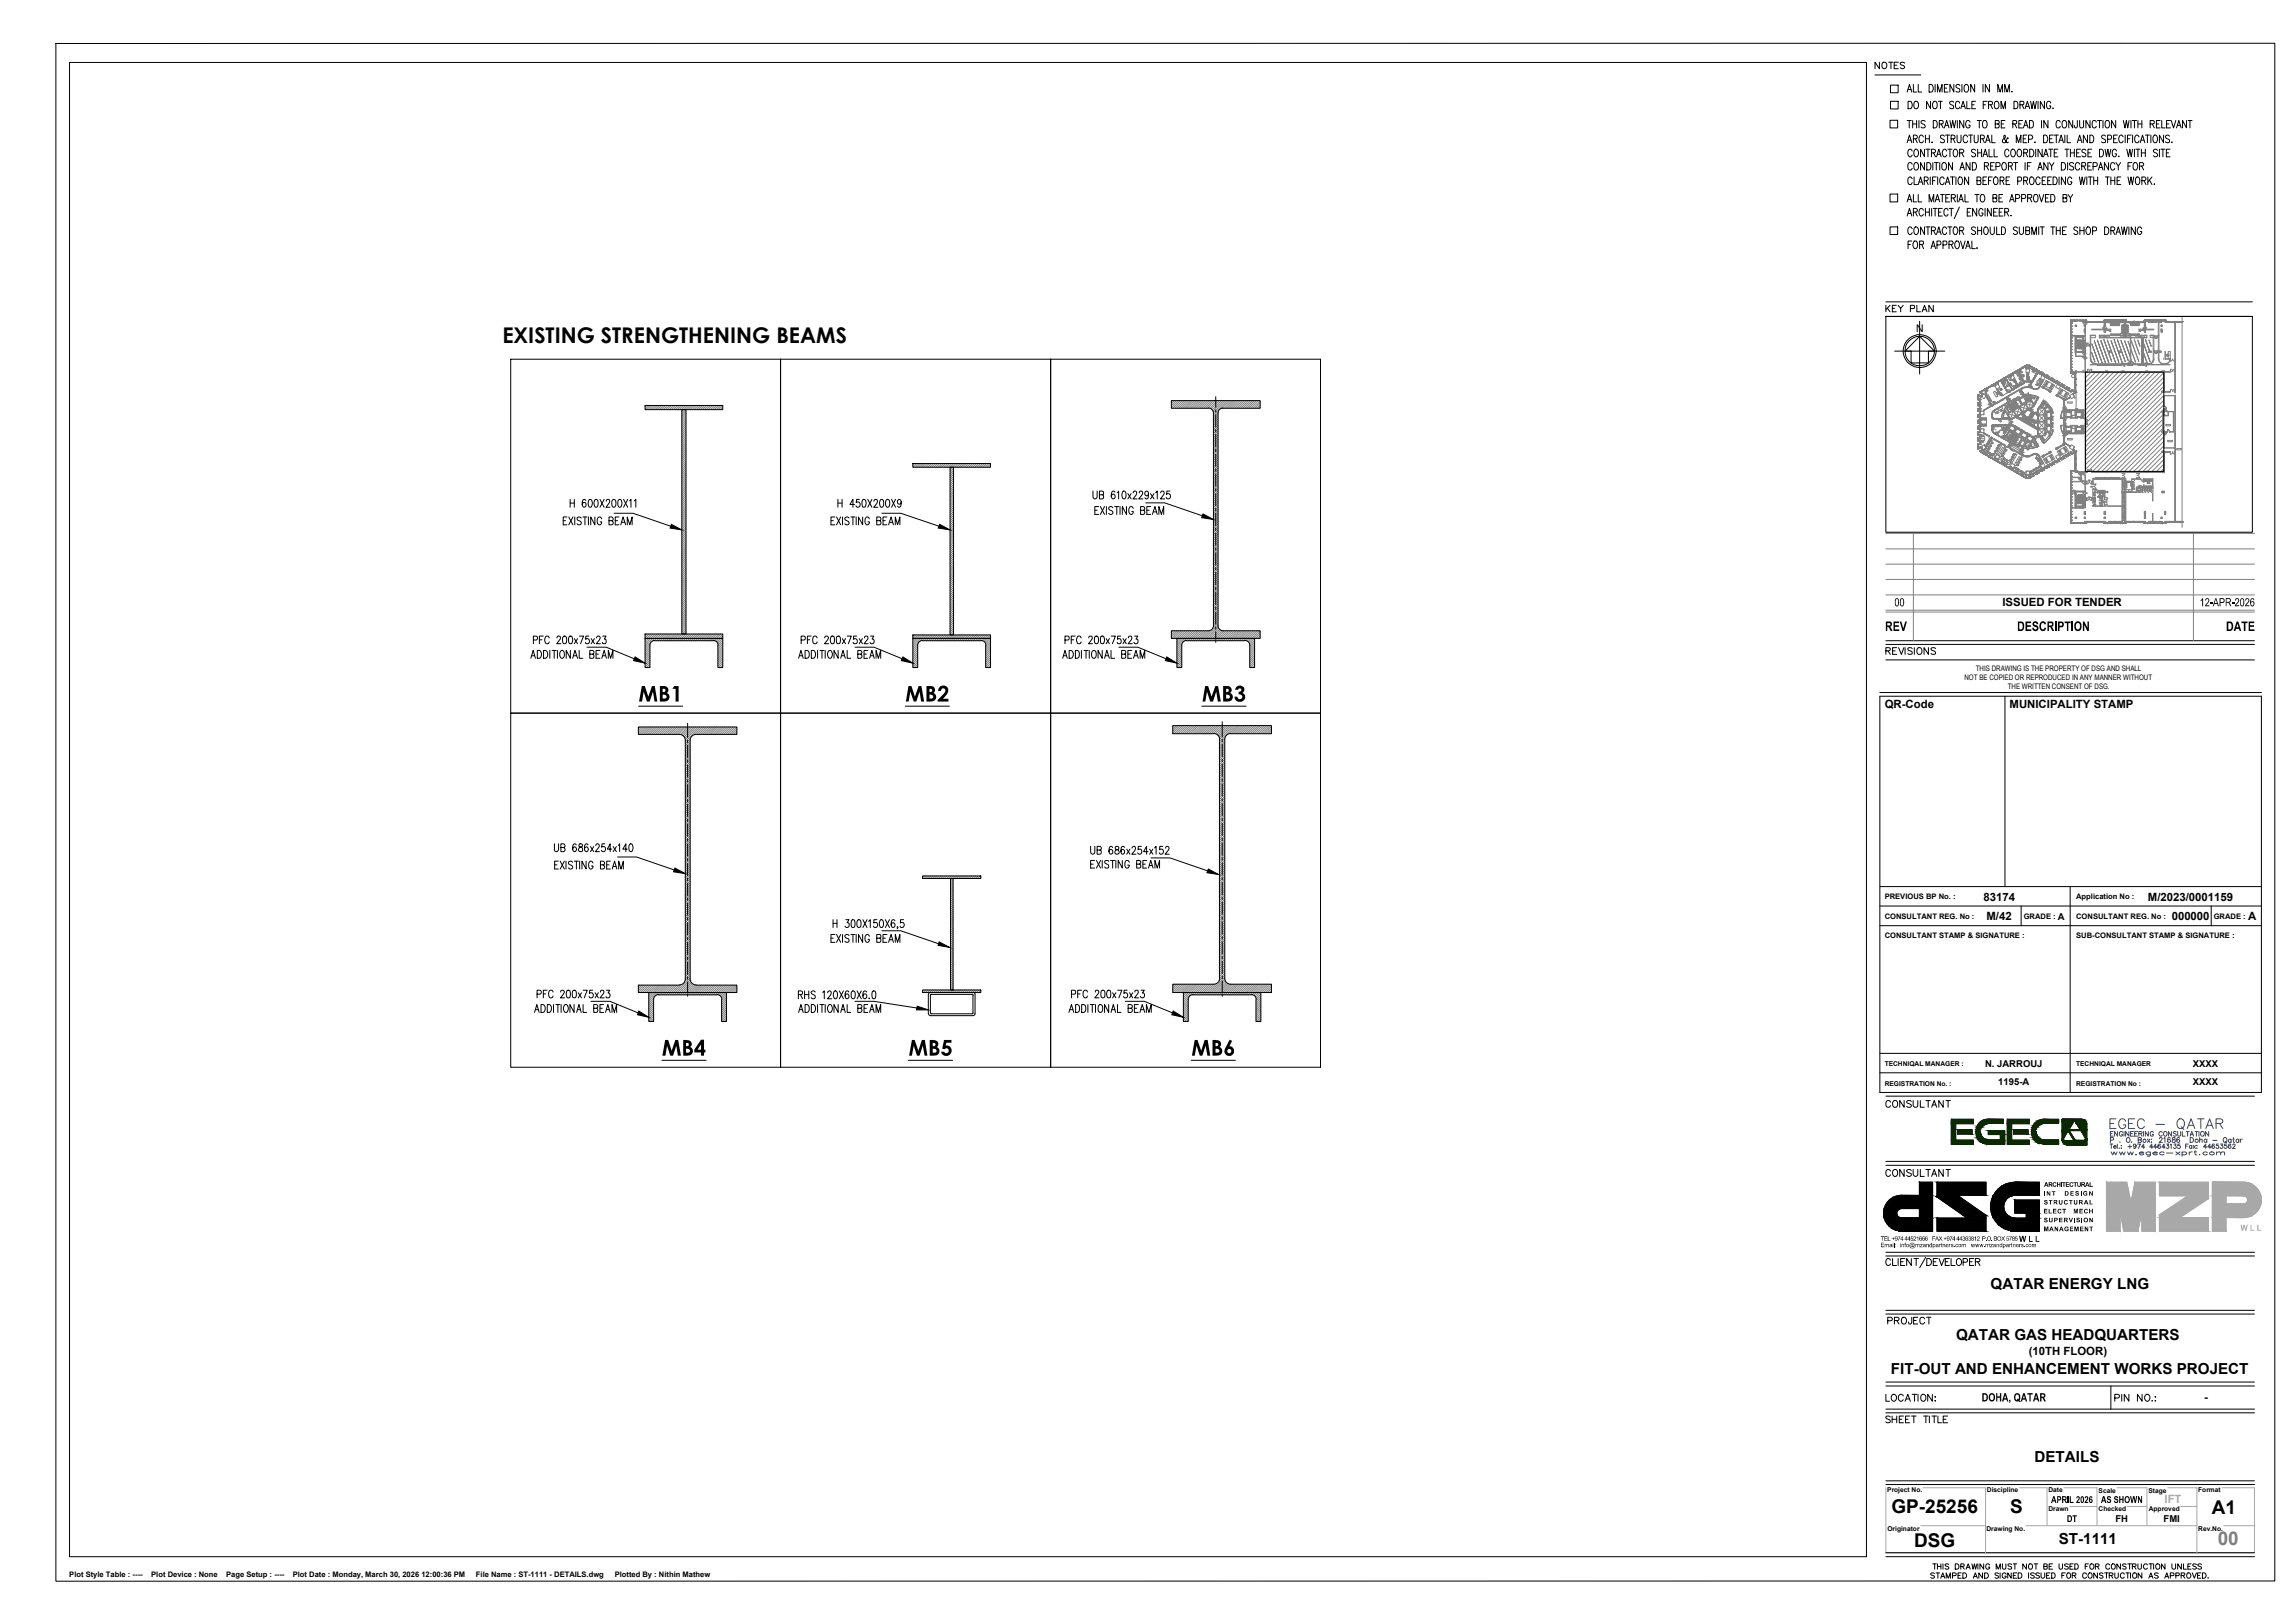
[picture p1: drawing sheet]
<svg xmlns="http://www.w3.org/2000/svg" width="420mm" height="297mm" viewBox="0 0 420 297" stroke-linecap="round" stroke-linejoin="round" font-family="sans-serif">
<defs><g id="words">
<text font-size="4" x="92" y="62.9">EXISTING STRENGTHENING BEAMS</text>
<g font-size="3.5">
<text x="346.3" y="277">GP-25256</text>
<text x="368" y="276.9">S</text>
<text x="404.9" y="277.1">A1</text>
<text x="350.4" y="283.2">DSG</text>
</g>
<text font-size="3.5" fill="#808080" x="406" y="282.7">00</text>
<g font-size="2.8">
<text x="364.4" y="235.8">QATAR ENERGY LNG</text>
<text x="358.1" y="245.3">QATAR GAS HEADQUARTERS</text>
<text x="346.2" y="251.5">FIT-OUT AND ENHANCEMENT WORKS PROJECT</text>
<text x="372.5" y="267.5">DETAILS</text>
<text x="376.9" y="282.7">ST-1111</text>
</g>
<g font-size="2.1">
<text x="366.6" y="111">ISSUED FOR TENDER</text>
<text x="345" y="129.6">QR-Code</text>
<text x="367.9" y="129.6">MUNICIPALITY STAMP</text>
<text x="363.1" y="164.8">83174</text>
<text x="393.2" y="164.8">M/2023/0001159</text>
<text x="363.7" y="168.4">M/42</text>
<text x="397.6" y="168.4">000000</text>
<text x="411.6" y="168.4">A</text>
<text x="371.4" y="248">(10TH FLOOR)</text>
<text x="403.5" y="256.5">-</text>
</g>
<text font-size="2.1" fill="#a8a8a8" x="396.3" y="275">IFT</text>
<text font-size="1.9" x="350.8" y="60.7">N</text>
<g font-size="1.7">
<text x="376.7" y="168.3">A</text>
<text x="363.4" y="195.3">N. JARROUJ</text>
<text x="401.4" y="195.3">XXXX</text>
<text x="365.8" y="198.6">1195-A</text>
<text x="401.4" y="198.6">XXXX</text>
<text x="387.3" y="278.6">FH</text>
<text x="396.1" y="278.6">FMI</text>
</g>
<g font-size="1.4">
<text x="359.6" y="124.4">NOT BE COPIED OR REPRODUCED IN ANY MANNER WITHOUT</text>
<text x="361.7" y="122.7">THIS DRAWING IS THE PROPERTY OF DSG AND SHALL</text>
<text x="367.6" y="126.1">THE WRITTEN CONSENT OF DSG.</text>
<text x="345" y="164.6">PREVIOUS BP No. :</text>
<text x="380.1" y="164.6">Application No :</text>
<text x="345" y="171.6">CONSULTANT STAMP &amp; SIGNATURE :</text>
<text x="345" y="168.2">CONSULTANT REG. No :</text>
<text x="370.5" y="168.2">GRADE :</text>
<text x="380.1" y="171.6">SUB-CONSULTANT STAMP &amp; SIGNATURE :</text>
<text x="380.1" y="168.2">CONSULTANT REG. No :</text>
<text x="405.3" y="168.2">GRADE :</text>
<text x="12.7" y="288.6">Plot Style Table : ----</text>
<text x="27.7" y="288.6">Plot Device : None</text>
<text x="41.4" y="288.6">Page Setup : ----</text>
<text x="53.6" y="288.6">Plot Date : Monday, March 30, 2026 12:00:36 PM</text>
<text x="87.1" y="288.6">File Name : ST-1111 - DETAILS.dwg</text>
<text x="112.5" y="288.6">Plotted By : Nithin Mathew</text>
</g>
<g font-size="1.2">
<text x="345" y="195.1">TECHNIQAL MANAGER :</text>
<text x="380.1" y="195.1">TECHNIQAL MANAGER</text>
<text x="345" y="198.7">REGISTRATION No. :</text>
<text x="380.1" y="198.7">REGISTRATION No :</text>
<text x="345.5" y="273.1">Project No.</text>
<text x="363.8" y="273.1">Discipline</text>
<text x="375" y="273.1">Date</text>
<text x="384.2" y="273.2">Scale</text>
<text x="393.3" y="273.2">Stage</text>
<text x="402.4" y="273.1">Format</text>
<text x="345.6" y="280.1">Originator</text>
<text x="363.7" y="280.1">Drawing No.</text>
<text x="375" y="276.6">Drawn</text>
<text x="384.2" y="276.6">Checked</text>
<text x="393.4" y="276.6">Approved</text>
<text x="402.4" y="280.1">Rev.No.</text>
</g>
</g></defs>
<g fill="none" stroke="#808080" stroke-width=".18">
<path d="M118.4 74.2l-.3 .3M118.8 74.2l-.7 .7M119.2 74.2l-.8 .8M119.5 74.2l-.7 .8M119.9 74.2l-.7 .8M120.3 74.2l-.8 .8M120.7 74.2l-.8 .8M121.1 74.2l-.8 .8M121.4 74.2l-.8 .8M121.8 74.2l-.8 .8M122.2 74.2l-.8 .8M122.6 74.2l-.8 .8"/>
<path d="M122.9 74.2l-.7 .8M123.3 74.2l-.8 .8M123.7 74.2l-.8 .8M124.1 74.2l-.8 .8M124.4 74.2l-.7 .8M124.8 74.2l-.8 .8M125.2 74.2l-.8 .8M125.6 74.2l-.8 .8M125.6 75.3l-.8 .8M125.6 75.7l-.8 .8M125.6 76.1l-.8 .7M125.6 76.5l-.8 .7"/>
<path d="M125.6 76.8l-.8 .8M125.6 77.2l-.8 .8M125.6 77.6l-.8 .8M125.6 77.9l-.8 .8M125.6 78.3l-.8 .8M125.6 78.7l-.8 .8M125.6 79.1l-.8 .8M125.6 79.5l-.8 .7M125.6 79.8l-.8 .8M126 74.2l-1.2 1.2M126.4 74.2l-1.6 1.5M126.7 74.2l-.8 .8"/>
<path d="M127.1 74.2l-.8 .8M127.5 74.2l-.8 .8M127.8 74.2l-.7 .8M128.2 74.2l-.7 .8M128.6 74.2l-.8 .8M129 74.2l-.8 .8M129.4 74.2l-.8 .8M129.7 74.2l-.8 .8M130.1 74.2l-.8 .8M130.5 74.2l-.8 .8M130.8 74.2l-.7 .8M131.2 74.2l-.7 .8"/>
<path d="M131.6 74.2l-.8 .8M132 74.2l-.8 .8M132.3 74.3l-.7 .7M132.3 74.6l-.4 .4M214.6 73.3l-.2 .2M215 73.3l-.6 .6M215.3 73.3l-.9 1M215.7 73.3l-1.3 1.3M216.1 73.3l-1.4 1.4M216.5 73.3l-1.4 1.4M216.9 73.3l-1.4 1.4M217.2 73.3l-1.4 1.4"/>
<path d="M217.6 73.3l-1.4 1.4M218 73.3l-1.4 1.4M218.3 73.3l-1.3 1.4M218.7 73.3l-1.4 1.4M219.1 73.3l-1.4 1.4M219.5 73.3l-1.4 1.4M219.9 73.3l-1.4 1.4M220.2 73.3l-1.4 1.4M220.6 73.3l-1.4 1.4M221 73.3l-1.4 1.4M221.4 73.3l-1.4 1.4M221.8 73.3l-1.4 1.4"/>
<path d="M222.1 73.3l-1.3 1.4M222.5 73.3l-1.4 1.4M222.9 73.3l-1.4 1.5M223 75.5l-.8 .8M223 75.9l-.8 .8M223 76.2l-.8 .9M223 76.6l-.8 .9M223 77l-.8 .9M223 77.4l-.8 .8M223 77.8l-.8 .8M223 78.1l-.8 .9M223 78.5l-.8 .8"/>
<path d="M223 78.9l-.8 .8M223 79.2l-.8 .9M223 79.6l-.8 .9M223.3 73.3l-1.6 1.5M223.6 73.3l-1.7 1.8M224 73.3l-1.9 2M224.4 73.3l-2.2 2.3M224.8 73.3l-2.6 2.6M225.2 73.3l-1.5 1.4M225.5 73.3l-1.4 1.4M225.9 73.3l-1.4 1.4M226.3 73.3l-1.4 1.4"/>
<path d="M226.6 73.3l-1.4 1.4M227 73.3l-1.4 1.4M227.4 73.3l-1.4 1.4M227.8 73.3l-1.4 1.4M228.2 73.3l-1.4 1.4M228.5 73.3l-1.4 1.4M228.9 73.3l-1.4 1.4M229.3 73.3l-1.4 1.4M229.6 73.3l-1.3 1.4M230 73.3l-1.4 1.4M230.4 73.3l-1.4 1.4M230.7 73.4l-1.3 1.3"/>
<path d="M230.7 73.8l-.9 .9M230.7 74.2l-.5 .5M230.7 74.5l-.2 .2M125.6 80.2l-.8 .8M125.6 80.6l-.8 .8M125.6 81l-.8 .7M125.6 81.3l-.8 .8M125.6 81.7l-.8 .8M125.6 82.1l-.8 .8M125.6 82.5l-.8 .8M125.6 82.8l-.8 .9M125.6 83.2l-.8 .8"/>
<path d="M125.6 83.6l-.8 .8M125.6 84l-.8 .8M125.6 84.4l-.8 .7M125.6 84.8l-.8 .7M125.6 85.1l-.8 .8M125.6 85.5l-.8 .8M125.6 85.9l-.8 .8M125.6 86.2l-.8 .8M125.6 86.6l-.8 .8M125.6 87l-.8 .8M125.6 87.4l-.8 .7M125.6 87.8l-.8 .7"/>
<path d="M125.6 88.1l-.8 .8M125.6 88.5l-.8 .8M125.6 88.9l-.8 .8M125.6 89.2l-.8 .8M125.6 89.6l-.8 .8M125.6 90l-.8 .8M125.6 90.4l-.8 .8M125.6 90.8l-.8 .7M125.6 91.1l-.8 .8M125.6 91.5l-.8 .8M125.6 91.9l-.8 .8M125.6 92.3l-.8 .7"/>
<path d="M125.6 92.7l-.8 .7M125.6 93l-.8 .8M125.6 93.4l-.8 .8M125.6 93.8l-.8 .8M125.6 94.1l-.8 .9M125.6 94.5l-.8 .8M125.6 94.9l-.8 .8M125.6 95.3l-.8 .8M125.6 95.7l-.8 .7M125.6 96.1l-.8 .7M125.6 96.4l-.8 .8M125.6 96.8l-.8 .8"/>
<path d="M125.6 97.2l-.8 .8M125.6 97.5l-.8 .8M125.6 97.9l-.8 .8M125.6 98.3l-.8 .8M125.6 98.7l-.8 .7M125.6 99.1l-.8 .7M125.6 99.4l-.8 .8M125.6 99.8l-.8 .8M167.5 84.8l-.4 .4M167.8 84.8l-.6 .7M168.2 84.8l-.6 .7M168.6 84.8l-.7 .7"/>
<path d="M169 84.8l-.7 .7M169.3 84.8l-.6 .7M169.7 84.8l-.6 .7M170.1 84.8l-.7 .7M170.5 84.8l-.7 .7M170.8 84.8l-.6 .7M171.2 84.8l-.6 .7M171.6 84.8l-.6 .7M172 84.8l-.6 .7M172.4 84.8l-.7 .7M172.7 84.8l-.6 .7M173.1 84.8l-.6 .7"/>
<path d="M173.5 84.8l-.7 .7M173.8 84.8l-.6 .7M174.2 84.8l-.6 .7M174.6 85.7l-.7 .6M174.6 86.1l-.7 .6M174.6 86.4l-.7 .7M174.6 86.8l-.7 .6M174.6 87.2l-.7 .6M174.6 87.5l-.7 .7M174.6 87.9l-.7 .7M174.6 88.3l-.7 .6M174.6 88.7l-.7 .6"/>
<path d="M174.6 89.1l-.7 .6M174.6 89.5l-.7 .6M174.6 89.8l-.7 .7M174.6 90.2l-.7 .6M174.6 90.6l-.7 .6M174.6 90.9l-.7 .7M174.6 91.3l-.7 .6M174.6 91.7l-.7 .6M174.6 92.1l-.7 .6M174.6 92.5l-.7 .6M174.6 92.8l-.7 .7M174.6 93.2l-.7 .7"/>
<path d="M174.6 93.6l-.7 .6M174.6 93.9l-.7 .7M174.6 94.3l-.7 .7M174.6 94.7l-.7 .6M174.6 95.1l-.7 .6M174.6 95.5l-.7 .6M174.6 95.8l-.7 .7M174.6 96.2l-.7 .7M174.6 96.6l-.7 .6M174.6 97l-.7 .6M174.6 97.4l-.7 .6M174.6 97.7l-.7 .7"/>
<path d="M174.6 98.1l-.7 .6M174.6 98.5l-.7 .6M174.6 98.8l-.7 .7M174.6 99.2l-.7 .7M174.6 99.6l-.7 .6M174.6 100l-.7 .6M174.6 84.8l-.7 .8M175 84.8l-1.1 1.1M175.4 84.8l-.7 .7M175.8 84.8l-.7 .7M176.1 84.8l-.6 .7M176.5 84.8l-.7 .7"/>
<path d="M176.9 84.8l-.7 .7M177.2 84.8l-.6 .7M177.6 84.8l-.6 .7M178 84.8l-.6 .7M178.4 84.8l-.7 .7M178.8 84.8l-.7 .7M179.1 84.8l-.6 .7M179.5 84.8l-.6 .7M179.9 84.8l-.6 .7M180.3 84.8l-.7 .7M180.6 84.8l-.6 .7M181 84.8l-.6 .7"/>
<path d="M181.3 84.9l-.6 .6M181.3 85.3l-.2 .2M223 80l-.8 .9M223 80.4l-.8 .8M223 80.8l-.8 .8M223 81.2l-.8 .8M223 81.5l-.8 .9M223 81.9l-.8 .8M223 82.3l-.8 .8M223 82.6l-.8 .9M223 83l-.8 .9M223 83.4l-.8 .8"/>
<path d="M223 83.8l-.8 .8M223 84.2l-.8 .8M223 84.5l-.8 .9M223 84.9l-.8 .9M223 85.3l-.8 .8M223 85.7l-.8 .8M223 86l-.8 .9M223 86.4l-.8 .8M223 86.8l-.8 .8M223 87.2l-.8 .8M223 87.5l-.8 .9M223 87.9l-.8 .9"/>
<path d="M223 88.3l-.8 .9M223 88.7l-.8 .8M223 89.1l-.8 .8M223 89.5l-.8 .8M223 89.8l-.8 .8M223 90.2l-.8 .8M223 90.6l-.8 .8M223 90.9l-.8 .9M223 91.3l-.8 .9M223 91.7l-.8 .8M223 92.1l-.8 .8M223 92.5l-.8 .8"/>
<path d="M223 92.8l-.8 .9M223 93.2l-.8 .9M223 93.6l-.8 .8M223 93.9l-.8 .9M223 94.3l-.8 .9M223 94.7l-.8 .8M223 95.1l-.8 .8M223 95.5l-.8 .8M223 95.8l-.8 .9M223 96.2l-.8 .9M223 96.6l-.8 .9M223 97l-.8 .8"/>
<path d="M223 97.3l-.8 .9M223 97.7l-.8 .9M223 98.1l-.8 .8M223 98.5l-.8 .8M223 98.8l-.8 .9M223 99.2l-.8 .9M223 99.6l-.8 .9M223 100l-.8 .8M345.3 97.6h67.4M350.3 97.6v19.7M401.6 97.6v19.7M118.1 117l.9 .9"/>
<path d="M118.1 117.4l.9 .9M118.1 117.8l.9 .9M118.1 118.2l.9 .8M118.1 118.5l.9 .9M118.1 118.9l.9 .9M118.1 119.3l.9 .9M118.1 119.6l.9 .9M118.3 116.8l.8 .8M118.4 116l-.3 .3M118.6 116.8l.7 .7M118.8 116l-.7 .7M119 116.8l.5 .5"/>
<path d="M119.2 116l-.9 .8M119.4 116.8l.4 .5M119.5 116l-.8 .8M119.8 116.8l.4 .5M119.9 116l-.8 .8M120.2 116.8l.4 .5M120.3 116l-.8 .8M120.6 116.8l.4 .5M120.6 116l-.7 .8M120.9 116.8l.5 .5M121 116l-.7 .8M121.3 116.8l.4 .5"/>
<path d="M121.4 116l-.8 .8M121.7 116.8l.4 .5M121.8 116l-.8 .8M122.1 116.8l.4 .5M122.2 116l-.8 .8M122.4 116.8l.5 .5M122.5 116l-.7 .8M122.8 116.8l.4 .5M122.9 116l-.8 .8M123.2 116.8l.4 .5M123.3 116l-.8 .8M123.6 116.8l.4 .5"/>
<path d="M123.7 116l-.8 .8M123.9 116.8l.5 .5M124.1 116l-.8 .8M124.3 116.8l.4 .5M124.4 116l-.8 .8M124.7 116.8l.4 .5M124.8 116l-.8 .8M125.1 116.8l.4 .5M125.5 116.8l.4 .5M125.6 115.6l-1.2 1.2M125.6 116l-.8 .8M125.6 100.2l-.8 .8"/>
<path d="M125.6 100.5l-.8 .8M125.6 100.9l-.8 .8M125.6 101.3l-.8 .8M125.6 101.7l-.8 .8M125.6 102.1l-.8 .8M125.6 102.4l-.8 .8M125.6 102.8l-.8 .8M125.6 103.2l-.8 .8M125.6 103.6l-.8 .8M125.6 104l-.8 .7M125.6 104.3l-.8 .8M125.6 104.7l-.8 .8"/>
<path d="M125.6 105.1l-.8 .8M125.6 105.5l-.8 .8M125.6 105.8l-.8 .8M125.6 106.2l-.8 .8M125.6 106.6l-.8 .8M125.6 107l-.8 .7M125.6 107.4l-.8 .7M125.6 107.7l-.8 .8M125.6 108.1l-.8 .8M125.6 108.5l-.8 .8M125.6 108.8l-.8 .8M125.6 109.2l-.8 .8"/>
<path d="M125.6 109.6l-.8 .8M125.6 110l-.8 .7M125.6 110.4l-.8 .7M125.6 110.7l-.8 .8M125.6 111.1l-.8 .8M125.6 111.5l-.8 .8M125.6 111.8l-.8 .8M125.6 112.2l-.8 .8M125.6 112.6l-.8 .8M125.6 113l-.8 .8M125.6 113.4l-.8 .8M125.6 113.7l-.8 .8"/>
<path d="M125.6 114.1l-.8 .8M125.6 114.5l-.8 .8M125.6 114.9l-.8 .8M125.6 115.3l-.8 .7M125.9 116l-.7 .8M126.2 116.8l.4 .5M126.3 116l-.8 .8M126.6 116.8l.4 .5M126.7 116l-.9 .8 .5 .5M126.9 116.8l.5 .5M127.1 116l-.8 .8M127.3 116.8l.4 .5"/>
<path d="M127.5 116l-.9 .8M127.7 116.8l.4 .5M127.8 116l-.8 .8M128.1 116.8l.4 .5M128.2 116l-.8 .8M128.5 116.8l.4 .5M128.6 116l-.8 .8M128.8 116.8l.5 .5M128.9 116l-.7 .8M129.2 116.8l.5 .5M129.3 116l-.7 .8M129.6 116.8l.4 .5"/>
<path d="M129.7 116l-.8 .8M129.9 116.8l.5 .5M130.1 116l-.8 .8M130.3 116.8l.5 .5M130.5 116l-.8 .8M130.7 116.8l1.6 1.6M130.8 116l-.8 .8M131.1 116.8l1.2 1.2M131.2 116l-.8 .8M131.4 117.9l.9 .9M131.4 118.3l.9 .9M131.4 118.7l.9 .8"/>
<path d="M131.4 119l.9 .9M131.4 119.4l.9 .9M131.4 119.8l.9 .9M131.5 116.8l.8 .8M131.6 116l-.8 .8M131.9 116.8l.4 .5M131.9 116l-.7 .8M132.2 116.8l.1 .1M132.3 116.1l-.7 .7M132.3 116.5l-.4 .3M167.1 117l.9 .9M167.1 117.4l.9 .9"/>
<path d="M167.1 117.8l.9 .9M167.1 118.2l.9 .8M167.1 118.5l.9 .9M167.1 118.9l.9 .9M167.1 119.3l.9 .9M167.1 119.6l.9 .9M167.3 116.8l.8 .8M167.4 116.2l-.3 .3M167.7 116.8l.6 .7M167.8 116.2l-.7 .6M168.1 116.8l.5 .5M168.1 116.2l-.6 .6"/>
<path d="M168.4 116.8l.5 .5M168.5 116.2l-.6 .6M168.8 116.8l.4 .5M168.9 116.2l-.6 .6M169.2 116.8l.4 .5M169.3 116.2l-.7 .6M169.6 116.8l.4 .5M169.7 116.2l-.7 .6M170 116.8l.4 .5M170 116.2l-.6 .6M170.3 116.8l.5 .5M170.4 116.2l-.6 .6"/>
<path d="M170.7 116.8l.4 .5M170.8 116.2l-.6 .6M171.1 116.8l.4 .5M171.2 116.2l-.7 .6M171.5 116.8l.4 .5M171.5 116.2l-.6 .6M171.9 116.8l.4 .5M171.9 116.2l-.6 .6M172.2 116.8l.5 .5M172.3 116.2l-.7 .6M172.6 116.8l.4 .5M172.7 116.2l-.7 .6"/>
<path d="M173 116.8l.4 .5M173 116.2l-.6 .6M173.3 116.8l.5 .5M173.4 116.2l-.6 .6M173.7 116.8l.4 .5M173.8 116.2l-.6 .6M174.1 116.8l.4 .5M174.5 116.8l.4 .5M174.6 115.8l-1 1M174.6 100.4l-.7 .6M174.6 100.8l-.7 .6M174.6 101.1l-.7 .7"/>
<path d="M174.6 101.5l-.7 .7M174.6 101.9l-.7 .6M174.6 102.2l-.7 .7M174.6 102.6l-.7 .7M174.6 103l-.7 .6M174.6 103.4l-.7 .6M174.6 103.8l-.7 .6M174.6 104.1l-.7 .7M174.6 104.5l-.7 .7M174.6 104.9l-.7 .6M174.6 105.2l-.7 .7M174.6 105.6l-.7 .7"/>
<path d="M174.6 106l-.7 .6M174.6 106.4l-.7 .6M174.6 106.8l-.7 .6M174.6 107.1l-.7 .7M174.6 107.5l-.7 .7M174.6 107.9l-.7 .6M174.6 108.3l-.7 .6M174.6 108.7l-.7 .6M174.6 109l-.7 .7M174.6 109.4l-.7 .6M174.6 109.8l-.7 .6M174.6 110.2l-.7 .6"/>
<path d="M174.6 110.5l-.7 .7M174.6 110.9l-.7 .6M174.6 111.3l-.7 .6M174.6 111.7l-.7 .6M174.6 112.1l-.7 .6M174.6 112.4l-.7 .7M174.6 112.8l-.7 .7M174.6 113.2l-.7 .6M174.6 113.5l-.7 .7M174.6 113.9l-.7 .7M174.6 114.3l-.7 .6M174.6 114.7l-.7 .6"/>
<path d="M174.6 115.1l-.7 .6M174.6 115.4l-.7 .7M174.6 116.2l-.7 .6M174.9 116.8l.4 .5M174.9 116.2l-.6 .6M175.2 116.8l.5 .5M175.3 116.2l-.6 .6M175.6 116.8l.5 .5M175.7 116.2l-.7 .6M176 116.8l.4 .5M176.1 116.2l-.7 .6M176.3 116.8l.5 .5"/>
<path d="M176.4 116.2l-.6 .6M176.7 116.8l.5 .5M176.8 116.2l-.6 .6M177.1 116.8l.4 .5M177.2 116.2l-.6 .6M177.5 116.8l.4 .5M177.6 116.2l-.7 .6M177.9 116.8l.4 .5M178 116.2l-.7 .6M178.3 116.8l.4 .5M178.3 116.2l-.6 .6M178.6 116.8l.5 .5"/>
<path d="M178.7 116.2l-.7 .6M179 116.8l.4 .5M179.1 116.2l-.7 .6M179.4 116.8l.4 .5M179.4 116.2l-.6 .6M179.8 116.8l1.5 1.6M179.8 116.2l-.6 .6M180.1 116.8l1.2 1.2M180.2 116.2l-.6 .6M180.4 117.9l.9 .9M180.5 118.3l.8 .9M180.5 118.7l.8 .8"/>
<path d="M180.5 119l.8 .9M180.5 119.4l.8 .9M180.5 119.8l.8 .9M180.5 116.8l.8 .8M180.6 116.2l-.7 .6M180.9 116.8l.4 .5M181 116.2l-.7 .6M181.3 116.8v.1M181.3 116.2l-.6 .6M181.3 116.5l-.2 .3M214.7 115.4l-.3 .3M215.1 115.4l-.7 .7"/>
<path d="M215.5 115.4l-1.1 1.1M215.5 117l.9 .9M215.5 117.4l.9 .9M215.5 117.8l.9 .9M215.5 118.2l.9 .8M215.5 118.5l.9 .9M215.5 118.9l.9 .9M215.5 119.3l.9 .9M215.5 119.6l.9 .9M215.6 116.8l.9 .8M215.8 115.4l-1.4 1.4M216 116.8l.6 .7"/>
<path d="M216.2 115.4l-1.4 1.4M216.4 116.8l.5 .5M216.6 115.4l-1.4 1.4M216.8 116.8l.4 .5M216.9 115.4l-1.4 1.4M217.2 116.8l.4 .5M217.3 115.4l-1.4 1.4M217.5 116.8l.5 .5M217.7 115.4l-1.4 1.4M217.9 116.8l.4 .5M218.1 115.4l-1.4 1.4M218.3 116.8l.4 .5"/>
<path d="M218.5 115.4l-1.4 1.4M218.7 116.8l.4 .5M218.8 115.4l-1.3 1.4M219.1 116.8l.4 .5M219.2 115.4l-1.4 1.4M219.4 116.8l.4 .5M219.6 115.4l-1.4 1.4M219.8 116.8l.4 .5M219.9 115.4l-1.3 1.4M220.2 116.8l.4 .5M220.3 115.4l-1.4 1.4M220.5 116.8l.5 .5"/>
<path d="M220.7 115.4l-1.4 1.4M220.9 116.8l.4 .5M221.1 115.4l-1.4 1.4M221.3 116.8l.4 .5M221.5 115.4l-1.4 1.4M221.7 116.8l.4 .5M222.1 116.8l.4 .5M222.4 116.8l.5 .5M222.8 116.8l.5 .5M223 100.4l-.8 .8M223 100.8l-.8 .8M223 101.1l-.8 .8"/>
<path d="M223 101.5l-.8 .8M223 101.9l-.8 .8M223 102.2l-.8 .9M223 102.6l-.8 .9M223 103l-.8 .8M223 103.4l-.8 .8M223 103.8l-.8 .8M223 104.1l-.8 .9M223 104.5l-.8 .9M223 104.9l-.8 .8M223 105.2l-.8 .9M223 105.6l-.8 .9"/>
<path d="M223 106l-.8 .8M223 106.4l-.8 .8M223 106.8l-.8 .8M223 107.1l-.8 .9M223 107.5l-.8 .9M223 107.9l-.8 .9M223 108.3l-.8 .8M223 108.6l-.8 .9M223 109l-.8 .9M223 109.4l-.8 .8M223 109.8l-.8 .8M223 110.2l-.8 .8"/>
<path d="M223 110.5l-.8 .9M223 110.9l-.8 .9M223 111.3l-.8 .8M223 111.7l-.8 .8M223 112.1l-.8 .8M223 112.4l-.8 .8M223 112.8l-.8 .8M223 113.2l-.8 .8M223 113.5l-.8 .9M223 113.9l-.9 .9M223 114.3l-2.5 2.5M223 114.7l-2.2 2.1"/>
<path d="M223.1 114.9l-1.9 1.9M223.2 116.8l.4 .5M223.3 115.2l-1.7 1.6M223.5 115.3l-1.5 1.5M223.5 116.8l.5 .5M223.8 115.4l-1.5 1.4M223.9 116.8l.5 .5M224.1 115.4l-1.4 1.4M224.3 116.8l.4 .5M224.5 115.4l-1.4 1.4M224.7 116.8l.4 .5M224.9 115.4l-1.4 1.4"/>
<path d="M225.1 116.8l.4 .5M225.2 115.4l-1.4 1.4M225.5 116.8l.4 .5M225.6 115.4l-1.4 1.4M225.8 116.8l.5 .5M226 115.4l-1.4 1.4M226.2 116.8l.4 .5M226.4 115.4l-1.4 1.4M226.6 116.8l.4 .5M226.8 115.4l-1.4 1.4M226.9 116.8l.5 .5M227.1 115.4l-1.4 1.4"/>
<path d="M227.3 116.8l.4 .5M227.5 115.4l-1.4 1.4M227.7 116.8l.5 .5M227.9 115.4l-1.4 1.4M228.1 116.8l1.6 1.6M228.2 115.4l-1.3 1.4M228.5 116.8l1.2 1.2M228.6 115.4l-1.4 1.4M228.8 117.9l.9 .9M228.8 118.3l.9 .9M228.8 118.7l.9 .8M228.8 119l.9 .9"/>
<path d="M228.8 119.4l.9 .9M228.8 119.8l.9 .9M228.8 116.8l.9 .8M229 115.4l-1.4 1.4M229.2 116.8l.5 .5M229.4 115.4l-1.4 1.4M229.6 116.8l.1 .1M229.8 115.4l-1.4 1.4M230.2 115.4l-1.4 1.4M230.5 115.4l-1.4 1.4M230.7 115.6l-1.2 1.2M230.7 116l-.8 .8"/>
<path d="M230.7 116.4l-.5 .4M230.7 116.8h-.1M345.3 112h67.4M345.3 111.7h67.4M345.3 100.5h67.4M345.3 103.3h67.4M345.3 106h67.4M345.3 108.9h67.4M117.2 133.1l-.3 .3M117.6 133.1l-.7 .7M118 133.1l-1.1 1.1M118.1 120l.9 .9"/>
<path d="M118.1 120.4l.9 .9M118.1 120.8l.9 .9M118.1 121.2l.9 .8M118.1 121.5l.6 .7M118.1 121.9l.2 .3M118.3 133.1l-1.3 1.3M118.7 133.1l-1.3 1.3M119.1 133.1l-1.3 1.3M119.5 133.1l-1.4 1.3M119.8 133.1l-1.3 1.3M120.2 133.1l-1.3 1.3M120.6 133.1l-1.4 1.3"/>
<path d="M121 133.1l-1.4 1.3M121.4 133.1l-1.4 1.3M121.7 133.1l-1.3 1.3M122.1 133.1l-1.3 1.3M122.5 133.1l-1.4 1.3M122.9 133.1l-1.4 1.3M123.2 133.1l-1.3 1.3M123.6 133.1l-1.3 1.3M124 133.1l-1.4 1.3M124.4 133.1l-1.4 1.3M124.7 133.1l-1.3 1.3M125.1 133.1l-1.3 1.3"/>
<path d="M125.5 133.1l-1.4 1.3M125.9 133.1l-1.4 1.4M126.3 133.1l-1.5 1.4M126.4 135.2l-.9 .9M126.4 135.6l-.9 .9M126.4 136l-.9 .9M126.4 136.4l-.9 .8M126.4 136.8l-.9 .8M126.4 137.1l-.9 .9M126.4 137.5l-.9 .9M126.4 137.9l-.9 .9M126.4 138.3l-.9 .8"/>
<path d="M126.4 138.6l-.9 .9M126.4 139l-.9 .9M126.4 139.4l-.9 .9M126.4 139.8l-.9 .9M126.6 133.1l-1.6 1.6M127 133.1l-1.7 1.7M127.4 133.1l-2 2M127.7 133.1l-2.2 2.3M128.1 133.1l-2.6 2.7M128.5 133.1l-1.4 1.4M128.9 133.1l-1.4 1.3M129.3 133.1l-1.4 1.3"/>
<path d="M129.7 133.1l-1.4 1.3M130 133.1l-1.3 1.3M130.4 133.1l-1.3 1.3M130.8 133.1l-1.4 1.3M131.1 133.1l-1.3 1.3M131.4 120.2l.9 .8M131.4 120.5l.9 .9M131.4 120.9l.9 .9M131.4 121.3l.9 .9M131.4 121.7l.5 .5M131.4 122l.1 .2M131.5 133.1l-1.3 1.3"/>
<path d="M131.9 133.1l-1.4 1.3M132.3 133.1l-1.4 1.3M132.7 133.1l-1.4 1.3M133 133.1l-1.3 1.3M133.4 133.1l-1.3 1.3M133.8 133.1l-1.4 1.3M134.2 133.1l-1.4 1.3M134.6 133.1l-1.4 1.3M134.9 133.1l-1.3 1.3M134.9 133.5l-1 .9M134.9 133.9l-.6 .5M134.9 134.2l-.2 .2"/>
<path d="M167.1 120l.9 .9M167.1 120.4l.9 .9M167.1 120.8l.9 .9M167.1 121.2l.9 .8M167.1 121.5l.7 .7M167.1 121.9l.3 .3M180.5 120.2l.8 .8M180.5 120.5l.8 .9M180.5 120.9l.8 .9M180.5 121.3l.8 .9M180.5 121.7l.4 .5M180.5 122l.1 .2"/>
<path d="M215 132.8l-.3 .2M215.3 132.8l-.6 .6M215.5 120l.9 .9M215.5 120.4l.9 .9M215.5 120.8l.9 .9M215.5 121.2l.9 .8M215.5 121.5l.6 .7M215.5 121.9l.2 .3M215.7 132.8l-1 1M216.1 132.8l-1.4 1.4M216.4 132.8l-1.4 1.5M216.8 132.8l-1.5 1.5"/>
<path d="M217.2 132.8l-1.5 1.5M217.6 132.8l-1.5 1.5M218 132.8l-1.5 1.5M218.3 132.8l-1.4 1.5M218.7 132.8l-1.5 1.5M219.1 132.8l-1.5 1.5M219.4 132.8l-1.4 1.5M219.8 132.8l-1.5 1.5M220.2 132.8l-1.5 1.5M220.6 132.8l-1.5 1.5M221 132.8l-1.5 1.5M221.3 132.8l-1.4 1.5"/>
<path d="M221.7 132.8l-1.5 1.5M222.1 132.8l-1.5 1.5M222.5 132.8l-1.5 1.5M222.9 132.8l-1.6 1.5M223.2 132.8l-1.5 1.5M223.6 132.8l-1.5 1.5M224 132.8l-1.6 1.5M224.2 135.2l-.9 .9M224.2 135.6l-.9 .9M224.2 135.9l-.9 1M224.2 136.3l-.9 .9M224.2 136.7l-.9 .9"/>
<path d="M224.2 137.1l-.9 .9M224.2 137.5l-.9 .9M224.2 137.8l-.9 1M224.2 138.2l-.9 .9M224.2 138.6l-.9 .9M224.2 139l-.9 .9M224.2 139.4l-.9 .9M224.2 139.7l-.9 1M224.4 132.8l-1.7 1.6M224.7 132.8l-1.7 1.8M225.1 132.8l-2 2M225.5 132.8l-2.3 2.2"/>
<path d="M225.9 132.8l-2.6 2.6M226.3 132.8l-3 3M226.6 132.8l-1.5 1.5M227 132.8l-1.5 1.5M227.4 132.8l-1.5 1.5M227.7 132.8l-1.4 1.5M228.1 132.8l-1.5 1.5M228.5 132.8l-1.5 1.5M228.8 120.2l.9 .8M228.8 120.5l.9 .9M228.8 120.9l.9 .9M228.8 121.3l.8 .9"/>
<path d="M228.8 121.7l.5 .5M228.8 122l.1 .2M228.9 132.8l-1.5 1.5M229.3 132.8l-1.5 1.5M229.6 132.8l-1.4 1.5M230 132.8l-1.5 1.5M230.4 132.8l-1.5 1.5M230.7 132.8l-1.4 1.5M231.1 132.8l-1.5 1.5M231.5 132.8l-1.5 1.5M231.9 132.8l-1.5 1.5M232.3 132.8l-1.5 1.5"/>
<path d="M232.6 132.8l-1.4 1.5M232.8 133l-1.3 1.3M232.8 133.4l-.9 .9M232.8 133.8l-.5 .5M232.8 134.2l-.2 .1M126.4 140.2l-.9 .8M126.4 140.5l-.9 .9M126.4 140.9l-.9 .9M126.4 141.3l-.9 .9M126.4 141.6l-.9 .9M126.4 142l-.9 .9M126.4 142.4l-.9 .9"/>
<path d="M126.4 142.8l-.9 .9M126.4 143.2l-.9 .9M126.4 143.6l-.9 .8M126.4 143.9l-.9 .9M126.4 144.3l-.9 .9M126.4 144.7l-.9 .8M126.4 145l-.9 .9M126.4 145.4l-.9 .9M126.4 145.8l-.9 .9M126.4 146.2l-.9 .9M126.4 146.6l-.9 .8M126.4 146.9l-.9 .9"/>
<path d="M126.4 147.3l-.9 .9M126.4 147.7l-.9 .9M126.4 148.1l-.9 .8M126.4 148.5l-.9 .8M126.4 148.8l-.9 .9M126.4 149.2l-.9 .9M126.4 149.6l-.9 .9M126.4 149.9l-.9 .9M126.4 150.3l-.9 .9M126.4 150.7l-.9 .9M126.4 151.1l-.9 .9M126.4 151.5l-.9 .9"/>
<path d="M126.4 151.8l-.9 .9M126.4 152.2l-.9 .9M126.4 152.6l-.9 .9M126.4 153l-.9 .8M126.4 153.3l-.9 .9M126.4 153.7l-.9 .9M126.4 154.1l-.9 .9M126.4 154.5l-.9 .9M126.4 154.9l-.9 .8M126.4 155.2l-.9 .9M126.4 155.6l-.9 .9M126.4 156l-.9 .8"/>
<path d="M126.4 156.3l-.9 .9M126.4 156.7l-.9 .9M126.4 157.1l-.9 .9M126.4 157.5l-.9 .9M126.4 157.9l-.9 .9M126.4 158.2l-.9 .9M126.4 158.6l-.9 .9M126.4 159l-.9 .9M126.4 159.4l-.9 .8M126.4 159.8l-.9 .8M224.2 140.1l-.9 .9M224.2 140.5l-.9 .9"/>
<path d="M224.2 140.8l-.9 1M224.2 141.2l-.9 1M224.2 141.6l-.9 .9M224.2 142l-.9 .9M224.2 142.4l-.9 .9M224.2 142.7l-.9 1M224.2 143.1l-.9 1M224.2 143.5l-.9 .9M224.2 143.8l-.9 1M224.2 144.2l-.9 1M224.2 144.6l-.9 .9M224.2 145l-.9 .9"/>
<path d="M224.2 145.4l-.9 .9M224.2 145.8l-.9 .9M224.2 146.1l-.9 1M224.2 146.5l-.9 .9M224.2 146.9l-.9 .9M224.2 147.2l-.9 1M224.2 147.6l-.9 1M224.2 148l-.9 .9M224.2 148.4l-.9 .9M224.2 148.8l-.9 .9M224.2 149.1l-.9 1M224.2 149.5l-.9 1"/>
<path d="M224.2 149.9l-.9 .9M224.2 150.3l-.9 .9M224.2 150.7l-.9 .9M224.2 151l-.9 1M224.2 151.4l-.9 1M224.2 151.8l-.9 .9M224.2 152.1l-.9 1M224.2 152.5l-.9 1M224.2 152.9l-.9 .9M224.2 153.3l-.9 .9M224.2 153.7l-.9 .9M224.2 154.1l-.9 .9"/>
<path d="M224.2 154.4l-.9 1M224.2 154.8l-.9 .9M224.2 155.2l-.9 .9M224.2 155.5l-.9 1M224.2 155.9l-.9 .9M224.2 156.3l-.9 .9M224.2 156.7l-.9 .9M224.2 157.1l-.9 .9M224.2 157.4l-.9 1M224.2 157.8l-.9 1M224.2 158.2l-.9 .9M224.2 158.6l-.9 .9"/>
<path d="M224.2 158.9l-.9 1M224.2 159.3l-.9 .9M224.2 159.7l-.9 .9M126.4 163.9l-.9 .9M126.4 164.6l-.9 .9M126.4 165l-.9 .9M126.4 167.6l-.9 .9M126.4 168l-.9 .9M126.4 168.4l-.9 .9M126.4 169.5l-.9 .9M126.4 171.4l-.9 .9M126.4 171.8l-.9 .9"/>
<path d="M126.4 172.2l-.9 .9M126.4 172.6l-.9 .8M126.4 172.9l-.9 .9M126.4 173.7l-.9 .9M126.4 174.1l-.9 .9M126.4 174.5l-.9 .8M126.4 175.2l-.9 .9M126.4 175.6l-.9 .8M126.4 175.9l-.9 .9M126.4 176.3l-.9 .9M126.4 176.7l-.9 .9M126.4 177.1l-.9 .9"/>
<path d="M126.4 177.5l-.9 .9M126.4 177.8l-.9 .9M126.4 178.2l-.9 .9M126.4 179.3l-2.4 2.4M126.4 160.1l-.9 .9M126.4 160.5l-.9 .9M126.4 160.9l-.9 .9M126.4 161.2l-.9 .9M126.4 161.6l-.9 .9M126.4 162l-.9 .9M126.4 162.4l-.9 .9M126.4 162.8l-.9 .9"/>
<path d="M126.4 163.2l-.9 .8M126.4 163.5l-.9 .9M126.4 164.3l-.9 .8M126.4 165.4l-.9 .9M126.4 165.8l-.9 .9M126.4 166.2l-.9 .8M126.4 166.5l-.9 .9M126.4 166.9l-.9 .9M126.4 167.3l-.9 .8M126.4 168.8l-.9 .9M126.4 169.2l-.9 .9M126.4 169.9l-.9 .9"/>
<path d="M126.4 170.3l-.9 .9M126.4 170.7l-.9 .8M126.4 171.1l-.9 .8M126.4 173.3l-.9 .9M126.4 174.8l-.9 .9M126.4 178.6l-1 .9M126.4 179l-2.8 2.7M126.4 179.6l-2 2.1M126.6 179.9l-1.8 1.8M169.2 160.3l-.3 .4M169.6 160.3l-.5 .5M170 160.3l-.5 .5"/>
<path d="M170.4 160.3l-.5 .5M170.8 160.3l-.5 .5M171.1 160.3l-.4 .5M171.5 160.3l-.4 .5M171.9 160.3l-.5 .5M172.2 160.3l-.4 .5M172.6 160.3l-.4 .5M173 160.3l-.5 .5M173.4 160.3l-.5 .5M173.8 160.3l-.5 .5M174.1 160.3l-.4 .5M174.5 161.1l-.5 .5"/>
<path d="M174.5 161.5l-.5 .5M174.5 161.9l-.5 .4M174.5 162.3l-.5 .4M174.5 162.6l-.5 .5M174.5 163l-.5 .4M174.5 163.4l-.5 .4M174.5 163.7l-.5 .5M174.5 164.1l-.5 .5M174.5 164.5l-.5 .5M174.5 164.9l-.5 .5M174.5 165.3l-.5 .4M174.5 165.7l-.5 .4"/>
<path d="M174.5 166l-.5 .5M174.5 166.4l-.5 .4M174.5 166.8l-.5 .4M174.5 167.1l-.5 .5M174.5 167.5l-.5 .5M174.5 167.9l-.5 .5M174.5 168.3l-.5 .4M174.5 168.7l-.5 .4M174.5 169l-.5 .5M174.5 169.4l-.5 .5M174.5 169.8l-.5 .5M174.5 170.2l-.5 .4"/>
<path d="M174.5 170.5l-.5 .5M174.5 170.9l-.5 .5M174.5 171.3l-.5 .4M174.5 171.7l-.5 .4M174.5 172l-.5 .5M174.5 172.4l-.5 .5M174.5 172.8l-.5 .5M174.5 173.2l-.5 .5M174.5 173.6l-.5 .4M174.5 173.9l-.5 .5M174.5 174.3l-.5 .5M174.5 174.7l-.5 .4"/>
<path d="M174.5 175l-.5 .5M174.5 175.4l-.5 .5M174.5 175.8l-.5 .5M174.5 176.2l-.5 .5M174.5 176.6l-.5 .4M174.5 177l-.5 .4M174.5 177.3l-.5 .5M174.5 177.7l-.5 .5M174.5 178.1l-.5 .4M174.5 178.4l-.5 .5M174.5 178.8l-.5 .5M174.5 179.2l-.5 .5"/>
<path d="M174.5 179.6l-.5 .4M174.5 180l-.5 .4M174.5 160.3l-.5 .5M174.9 160.3l-.9 .9M175.2 160.3l-.4 .5M175.6 160.3l-.4 .5M176 160.3l-.5 .5M176.4 160.3l-.5 .5M176.8 160.3l-.5 .5M177.2 160.3l-.5 .5M177.5 160.3l-.4 .5M177.9 160.3l-.5 .5"/>
<path d="M178.3 160.3l-.5 .5M178.7 160.3l-.5 .5M179 160.3l-.4 .5M179.4 160.3l-.5 .5M179.6 160.5l-.3 .3M224.2 160.1l-.9 .9M224.2 160.4l-.9 1M224.2 160.8l-.9 1M224.2 161.2l-.9 .9M224.2 161.6l-.9 .9M224.2 162l-.9 .9M224.2 162.3l-.9 1"/>
<path d="M224.2 162.7l-.9 1M224.2 163.1l-.9 .9M224.2 163.4l-.9 1M224.2 163.8l-.9 1M224.2 164.2l-.9 .9M224.2 164.6l-.9 .9M224.2 165l-.9 .9M224.2 165.4l-.9 .9M224.2 165.7l-.9 1M224.2 166.1l-.9 .9M224.2 166.5l-.9 .9M224.2 166.8l-.9 1"/>
<path d="M224.2 167.2l-.9 .9M224.2 167.6l-.9 .9M224.2 168l-.9 .9M224.2 168.4l-.9 .9M224.2 168.7l-.9 1M224.2 169.1l-.9 1M224.2 169.5l-.9 .9M224.2 169.9l-.9 .9M224.2 170.2l-.9 1M224.2 170.6l-.9 .9M224.2 171l-.9 .9M224.2 171.4l-.9 .9"/>
<path d="M224.2 171.7l-.9 1M224.2 172.1l-.9 1M224.2 172.5l-.9 .9M224.2 172.9l-.9 .9M224.2 173.3l-.9 .9M224.2 173.7l-.9 .9M224.2 174l-.9 1M224.2 174.4l-.9 .9M224.2 174.8l-.9 .9M224.2 175.1l-.9 1M224.2 175.5l-.9 .9M224.2 175.9l-.9 .9"/>
<path d="M224.2 176.3l-.9 .9M224.2 176.7l-.9 .9M224.2 177l-.9 1M224.2 177.4l-.9 1M224.2 177.8l-.9 .9M224.2 178.1l-.9 1M224.2 178.5l-1.1 1.1M224.2 178.9l-2.7 2.8M224.2 179.3l-2.3 2.4M224.3 179.5l-2.1 2.2M224.5 179.8l-1.9 1.9M224.7 180l-1.7 1.7"/>
<path d="M117.1 180.3l-.2 .2M117.5 180.3l-.6 .6M117.8 180.3l-.9 1M118.2 180.3l-1.3 1.4M118.6 180.3l-1.4 1.4M118.8 181.8l.9 .9M118.8 182.2l.9 .9M118.8 182.6l.9 .9M118.8 183l.9 .9M118.8 183.3l.9 .9M118.8 183.7l.9 .9M118.8 184.1l.9 .9"/>
<path d="M118.8 184.4l.9 .9M118.8 184.8l.9 .9M118.8 185.2l.9 .9M118.8 185.6l.9 .9M118.8 186l.9 .9M118.8 186.4l.6 .5M118.8 186.7l.2 .2M119 180.3l-1.4 1.4M119 181.7l.8 .8M119.4 180.3l-1.4 1.4M119.4 181.7l.6 .5M119.7 180.3l-1.3 1.4"/>
<path d="M119.7 181.7l.5 .4M120.1 180.3l-1.3 1.4M120.1 181.7l.5 .4M120.5 181.7l.4 .4M120.5 180.3l-1.3 1.4M120.8 180.3l-1.3 1.4M120.8 181.7l.5 .4M121.2 180.3l-1.3 1.4M121.2 181.7l.5 .4M121.6 180.3l-1.3 1.4M121.6 181.7l.4 .4M122 180.3l-1.4 1.4"/>
<path d="M122 181.7l.4 .4M122.4 180.3l-1.4 1.4M122.4 181.7l.4 .4M122.8 180.3l-1.4 1.4M122.8 181.7l.4 .4M123.1 180.3l-1.3 1.4M123.1 181.7l.5 .4M123.5 180.3l-1.3 1.4M123.5 181.7l.4 .4M123.9 180.3l-1.4 1.4M123.9 181.7l.4 .4M124.2 181.7l.5 .4"/>
<path d="M124.3 180.3l-1.4 1.4M124.6 181.7l.4 .4M124.7 180.3l-1.4 1.4M125 181.7l.4 .4M125.4 181.7l.4 .4M125.8 181.7l.4 .4M126.1 181.7l.5 .4M126.5 181.7l.4 .4M126.7 180l-1.5 1.7M126.9 181.7l.4 .4M127 180.2l-1.5 1.5M127.3 180.3l-1.4 1.4"/>
<path d="M127.3 181.7l.4 .4M127.7 180.3l-1.4 1.4M127.7 181.7l.4 .4M128 181.7l.4 .4M128 180.3l-1.3 1.4M128.4 180.3l-1.3 1.4M128.4 181.7l.4 .4M128.8 180.3l-1.4 1.4M128.8 181.7l.4 .4M129.1 180.3l-1.3 1.4M129.1 181.7l.5 .4M129.5 180.3l-1.3 1.4"/>
<path d="M129.5 181.7l.4 .4M129.9 180.3l-1.3 1.4M129.9 181.7l.4 .4M130.3 180.3l-1.4 1.4M130.3 181.7l.4 .4M130.7 180.3l-1.4 1.4M130.7 181.7l.4 .4M131 180.3l-1.3 1.4M131 181.7l.5 .4M131.4 180.3l-1.3 1.4M131.4 181.7l1.6 1.5M131.8 181.7l1.2 1.1"/>
<path d="M131.8 180.3l-1.3 1.4M132.1 182.7l.9 .9M132.1 183.1l.9 .9M132.1 183.5l.9 .9M132.1 183.9l.9 .8M132.1 184.2l.9 .9M132.1 184.6l.9 .9M132.1 185l.9 .8M132.1 185.3l.9 .9M132.1 185.7l.9 .9M132.1 186.1l.9 .8M132.1 186.5l.5 .4"/>
<path d="M132.1 186.9h.1M132.2 180.3l-1.4 1.4M132.2 181.7l.8 .8M132.5 180.3l-1.3 1.4M132.5 181.7l.5 .4M132.9 180.3l-1.3 1.4M132.9 181.7h.1M133.3 180.3l-1.4 1.4M133.7 180.3l-1.4 1.4M134.1 180.3l-1.4 1.4M134.4 180.3l-1.3 1.4M134.8 180.3l-1.3 1.4"/>
<path d="M134.9 180.6l-1.1 1.1M134.9 180.9l-.7 .8M134.9 181.3l-.3 .4M169.1 181.2l-.2 .2M169.5 181.2l-.5 .5M169.9 181.2l-.5 .5M170.3 181.2l-.5 .5M170.6 181.2l-.4 .5M171 181.2l-.5 .5M171.4 181.2l-.5 .5M171.7 181.2l-.4 .5M172.1 181.2l-.5 .5"/>
<path d="M172.5 181.2l-.5 .5M172.9 181.2l-.5 .5M173.3 181.2l-.5 .5M173.6 181.2l-.4 .5M174.5 180.7l-.9 1M174.5 181.1l-.6 .6M174.5 180.3l-.5 .5M174.7 181.2l-.4 .5M175.1 181.2l-.4 .5M175.5 181.2l-.5 .5M175.9 181.2l-.5 .5M176.3 181.2l-.5 .5"/>
<path d="M176.6 181.2l-.4 .5M177 181.2l-.4 .5M177.4 181.2l-.5 .5M177.8 181.2l-.5 .5M178.2 181.2l-.5 .5M178.5 181.2l-.4 .5M178.9 181.2l-.5 .5M179.3 181.2l-.5 .5M179.6 181.3l-.4 .4M215.1 180.1l-.4 .4M215.4 180.1l-.7 .8M215.8 180.1l-1.1 1.2"/>
<path d="M216.2 180.1l-1.5 1.6M216.6 180.1l-1.5 1.6M216.6 181.8l.9 .9M216.6 182.2l.9 .9M216.6 182.6l.9 .9M216.6 183l.9 .9M216.6 183.3l.9 .9M216.6 183.7l.9 .9M216.6 184.1l.9 .9M216.6 184.4l.9 .9M216.6 184.8l.9 .9M216.6 185.2l.9 .9"/>
<path d="M216.6 185.6l.9 .9M216.6 186l.9 .9M216.6 186.4l.6 .5M216.6 186.7l.3 .2M216.8 181.7l.9 .8M216.9 180.1l-1.4 1.6M217.2 181.7l.6 .5M217.3 180.1l-1.5 1.6M217.6 181.7l.4 .4M217.7 180.1l-1.5 1.6M218 181.7l.4 .4M218.1 180.1l-1.5 1.6"/>
<path d="M218.3 181.7l.5 .4M218.5 180.1l-1.6 1.6M218.7 181.7l.4 .4M218.8 180.1l-1.5 1.6M219.1 181.7l.4 .4M219.2 180.1l-1.5 1.6M219.5 181.7l.4 .4M219.6 180.1l-1.5 1.6M219.8 181.7l.5 .4M219.9 180.1l-1.4 1.6M220.2 181.7l.4 .4M220.3 180.1l-1.5 1.6"/>
<path d="M220.6 181.7l.4 .4M220.7 180.1l-1.5 1.6M221 181.7l.4 .4M221.1 180.1l-1.5 1.6M221.3 181.7l.5 .4M221.5 180.1l-1.5 1.6M221.7 181.7l.5 .4M221.9 180.1l-1.6 1.6M222.1 181.7l.4 .4M222.2 180.1l-1.5 1.6M222.5 181.7l.4 .4M222.7 180l-1.6 1.7"/>
<path d="M222.9 181.7l.4 .4M223.3 181.7l.4 .4M223.6 181.7l.5 .4M224 181.7l.4 .4M224.4 181.7l.4 .4M224.7 181.7l.5 .4M224.9 180.1l-1.5 1.6M225.1 181.7l.4 .4M225.2 180.1l-1.4 1.6M225.5 181.7l.4 .4M225.6 180.1l-1.5 1.6M225.9 181.7l.4 .4"/>
<path d="M226 180.1l-1.5 1.6M226.3 181.7l.4 .4M226.4 180.1l-1.5 1.6M226.6 181.7l.5 .4M226.7 180.1l-1.5 1.6M227 181.7l.4 .4M227.1 180.1l-1.5 1.6M227.4 181.7l.4 .4M227.5 180.1l-1.5 1.6M227.7 181.7l.5 .4M227.9 180.1l-1.5 1.6M228.1 181.7l.4 .4"/>
<path d="M228.2 180.1l-1.4 1.6M228.5 181.7l.4 .4M228.6 180.1l-1.5 1.6M228.9 181.7l.4 .4M229 180.1l-1.5 1.6M229.3 181.7l1.5 1.5M229.4 180.1l-1.5 1.6M229.6 181.7l1.2 1.1M229.8 180.1l-1.6 1.6M229.9 184.6l.9 .9M229.9 182.7l.9 .9M229.9 183.1l.9 .9"/>
<path d="M229.9 183.5l.9 .9M229.9 183.9l.9 .8M229.9 184.2l.9 .9M229.9 185l.9 .8M229.9 185.3l.9 .9M229.9 185.7l.9 .9M229.9 186.1l.9 .8M229.9 186.5l.5 .4M229.9 186.9h.2M230 181.7l.8 .8M230.2 180.1l-1.6 1.6M230.4 181.7l.4 .4"/>
<path d="M230.5 180.1l-1.5 1.6M230.8 181.7h.1M230.9 180.1l-1.5 1.6M231.3 180.1l-1.5 1.6M231.6 180.1l-1.4 1.6M232 180.1l-1.5 1.6M232.4 180.1l-1.5 1.6M232.8 180.1l-1.5 1.6M232.8 180.5l-1.1 1.2M232.8 180.9l-.8 .8M232.8 181.3l-.4 .4"/>
</g>
<g fill="none" stroke="#000" stroke-width=".18">
<path d="M10.2 8l406.3-.1v281.4l-406.3 .1zM12.7 11.4h329v273.5h-329zM346.1 15.6h1.4v1.4h-1.4zM346.1 18.5h1.4v1.4h-1.4zM349.2 16.8l.4-1.3 .4 1.3M349.3 18.5h.4a.77 .77 0 0 1 0 1.4h-.4zM349.3 16.4h.6M350.3 15.5v1.3h.6M350.5 18.7l.2-.2a.74 .74 0 0 1 .6 .6 .74 .74 0 0 1-.3 .8h-.1a.72 .72 0 0 1-.4-1.2zM351.2 15.5v1.3h.6M353.2 15.5a.74 .74 0 0 1 .7 .5 .74 .74 0 0 1-.3 .8h-.4zM353.4 18.5v1.4l-.7-1.4v1.4"/>
<path d="M354 18.6l.1-.1a.75 .75 0 0 1 .6 .6 .75 .75 0 0 1-.3 .8 .72 .72 0 0 1-.7-.5 .72 .72 0 0 1 .3-.8zM354.3 15.5v1.3M354.7 16.8v-1.3l.4 1.3 .4-1.3v1.3M354.9 18.5h.7M355.2 18.5v1.4M356 16.1h.4M356.6 15.5h-.6v1.3h.6M357.7 18.7l-.3-.2-.4 .1v.4l.6 .3 .1 .4-.3 .2-.5-.2M357.7 15.5v1.3l-.7-1.3v1.3M358.8 18.9a.39 .39 0 0 0-.5-.4 .39 .39 0 0 0-.3 .6v.3a.4 .4 0 0 0 .3 .5 .4 .4 0 0 0 .5-.3M358.8 15.7a.37 .37 0 0 0-.4-.3 .37 .37 0 0 0-.3 .4l.2 .3 .4 .2 .1 .2-.1 .3h-.4l-.2-.1M359 19.9l.4-1.4 .4 1.4"/>
<path d="M359.1 19.5h.5M359.2 15.5v1.3M359.6 15.7l.3-.2a.77 .77 0 0 1 .5 .6 .77 .77 0 0 1-.3 .7 .43 .43 0 0 1-.5-.5zM360.1 18.5v1.4h.6M361 19.2h.4M361.5 15.5v1.3l-.7-1.3v1.3M361.7 18.5h-.7v1.4h.7M363 15.5v1.3M363.1 19.2h.4M363.8 18.5h-.7v1.4M364.1 19.2l.6-.1v-.5l-.6-.1v1.4M364.2 15.5v1.3l-.7-1.3v1.3"/>
<path d="M364.4 19.2l.4 .7M365.3 18.6l.1-.1a.74 .74 0 0 1 .6 .6 .74 .74 0 0 1-.3 .8h-.1a.73 .73 0 0 1-.6-.6 .73 .73 0 0 1 .3-.7zM365.7 16.8v-1.3l.5 1.3 .4-1.3v1.3M366.3 19.9v-1.4l.5 1.4 .3-1.4v1.4M367 16.8v-1.3l.4 1.3 .5-1.3v1.3M368.3 16.7v.1zM368.7 18.5a.73 .73 0 0 1 .8 .5 .73 .73 0 0 1-.3 .9h-.5zM369.8 19.2l.6-.1v-.5l-.6-.1v1.4M370.2 19.2l.3 .7M370.7 19.9l.5-1.4 .4 1.4M370.9 19.5h.5M371.8 18.5l.2 1.4 .3-1.4 .3 1.4 .2-1.4"/>
<path d="M373.1 18.5v1.4M374.3 18.5v1.4l-.8-1.4v1.4M375.4 18.9a.39 .39 0 0 0-.4-.4 .39 .39 0 0 0-.3 .6v.3a.4 .4 0 0 0 .4 .5 .4 .4 0 0 0 .3-.5h-.2M375.9 19.8v.1zM346 22h1.4v1.4h-1.4zM346 35.5h1.4v1.5h-1.4zM349.2 37l.4-1.4 .4 1.4M349.2 26.1l.4-1.4 .4 1.4M349.2 39.5l.4-1.4 .4 1.4M349.2 22.1h.7M349.3 36.5h.6M349.3 25.7h.6"/>
<path d="M349.3 39.1h.6M349.5 22.1v1.3M350.1 32.7a.42 .42 0 0 0-.5-.3 .42 .42 0 0 0-.3 .5v.4a.41 .41 0 0 0 .3 .5 .41 .41 0 0 0 .5-.4M350.1 27.6a.42 .42 0 0 0-.5-.3 .42 .42 0 0 0-.3 .6v.3a.42 .42 0 0 0 .3 .5 .42 .42 0 0 0 .5-.3M350.1 30.1a.42 .42 0 0 0-.5-.3 .42 .42 0 0 0-.3 .5v.3a.42 .42 0 0 0 .3 .5 .42 .42 0 0 0 .5-.3M350.2 22.1v1.3M350.2 22.7h.7M350.3 35.6v1.4h.6M350.3 25.4h.6l.1-.5-.2-.2h-.5v1.4M350.3 38.8l.7-.1v-.4l-.7-.2v1.4M350.4 32.4v1.4h.7M350.5 27.5l.2-.2a.71 .71 0 0 1 .5 .7 .71 .71 0 0 1-.5 .7l-.3-.5z"/>
<path d="M350.5 29.9l.2-.1a.72 .72 0 0 1 .6 .5 .72 .72 0 0 1-.3 .8h-.1a.72 .72 0 0 1-.4-1.2zM350.6 25.4l.4 .7M350.6 38.8l.4 .7M350.9 22.1v1.3M351.2 35.6v1.4h.6M351.2 33.8l.4-1.4 .4 1.4M351.3 33.3h.6M351.3 22.1v1.3M352.1 25.1l-.2-.4a.77 .77 0 0 0-.6 .7 .77 .77 0 0 0 .3 .7 .36 .36 0 0 0 .5-.3M352.1 38.5l-.2-.4a.71 .71 0 0 0-.6 .7 .71 .71 0 0 0 .6 .7l.2-.3M352.3 33.1l.6-.1 .1-.5-.7-.1v1.4M352.3 27.3v1.4l-.7-1.4v1.4"/>
<path d="M352.3 29.8v1.3l-.7-1.3v1.3M352.5 22.2l-.3-.1-.5 .1v.3l.6 .3 .2 .2-.2 .4h-.4l-.2-.2M352.5 24.7v1.4M352.5 38.1v1.4M352.5 25.4h.7M352.5 38.8h.7M352.6 27.3h.7M352.7 33.1l.3 .7M352.7 29.8h.4a.77 .77 0 0 1 0 1.3h-.4zM353 27.3v1.4M353.2 37v-1.4l.4 1.4 .4-1.4v1.4M353.2 24.7v1.4"/>
<path d="M353.2 38.1v1.4M353.4 32.4v1.4M353.6 28l.6-.1 .2-.2-.1-.3-.7-.1v1.4M353.6 26.1h.2zM353.6 38.1v1.4M353.8 33.1h.4M353.9 29.8v1.3M353.9 22.1a.73 .73 0 0 1 .8 .4 .73 .73 0 0 1-.3 .9h-.5zM353.9 38.1h.8M354 28l.4 .7M354.1 29.8h.8M354.3 37l.4-1.4 .4 1.4"/>
<path d="M354.3 38.1v1.4M354.4 36.5h.6M354.5 32.4h-.7v1.4M354.5 29.8v1.3M354.5 28.7l.5-1.4 .4 1.4M354.7 28.2h.5M354.7 32.4v1.4M354.9 38.8h.4M355 22.7l.7-.1v-.5h-.7v1.3M355.1 29.8v1.3M355.2 35.6h.8M355.4 22.7l.4 .7"/>
<path d="M355.6 29.9l.2-.1a.72 .72 0 0 1 .6 .5 .72 .72 0 0 1-.3 .8h-.1a.72 .72 0 0 1-.4-1.2zM355.6 38.1h-.7v1.4h.7M355.6 35.6v1.4M355.9 32.7a.42 .42 0 0 0-.5-.3 .42 .42 0 0 0-.3 .5v.4a.41 .41 0 0 0 .3 .5 .41 .41 0 0 0 .5-.4M356 23.4l.4-1.3 .4 1.3M356 24.9a.37 .37 0 0 0-.4-.2 .37 .37 0 0 0-.4 .4l.1 .2 .6 .2 .1 .2-.1 .4h-.4l-.3-.1M356.1 33.8l.5-1.4 .4 1.4M356.1 22.9h.5M356.2 24.7h.7M356.2 36.2h.4M356.3 33.3h.5M356.4 27.6l-.3-.3a.71 .71 0 0 0-.5 .7 .71 .71 0 0 0 .5 .7l.3-.3"/>
<path d="M356.6 24.7v1.4M356.6 27.3h.8M356.6 38.5a.4 .4 0 0 0-.5-.3 .4 .4 0 0 0-.2 .5v.3a.4 .4 0 0 0 .2 .5 .4 .4 0 0 0 .5-.3M356.9 38.1h.7M356.9 35.6h-.7v1.4h.7M357 22.1l.2 1.3 .3-1.3 .3 1.3 .2-1.3M357 27.3v1.4M357.1 32.4h.7M357.2 25.4h.6v-.6l-.6-.1v1.4M357.2 36.2h.7l.1-.2-.1-.4h-.7v1.4M357.2 38.1v1.4M357.4 29.8v1.3l-.7-1.3v1.3"/>
<path d="M357.4 32.4v1.4M357.6 25.4l.3 .7M357.6 36.2l.4 .8M357.8 27.4l.1-.1a.71 .71 0 0 1 .5 .7 .71 .71 0 0 1-.5 .7 .95 .95 0 0 1-.1-1.3zM358.1 32.4v1.4M358.3 24.7v1.3l.3 .1 .4-.1v-1.3M358.3 22.1v1.3M358.3 35.6v1.4M358.6 37l.4-1.4 .4 1.4M358.7 32.5l.1-.1a.77 .77 0 0 1 .5 .6 .77 .77 0 0 1-.3 .8 .75 .75 0 0 1-.6-.6 .75 .75 0 0 1 .3-.7zM358.7 37.9l-.9 2.1M358.8 28l.6-.1 .1-.2-.1-.3-.6-.1v1.4"/>
<path d="M358.8 36.5h.5M358.8 31.1l.4-1.3 .4 1.3M359 30.6h.5M359.1 28l.4 .7M359.5 22.1v1.3l-.7-1.3v1.3M359.7 35.6v1.4h.7M360.2 38.8h.4M360.2 25.1a.42 .42 0 0 0-.5-.4 .42 .42 0 0 0-.3 .6v.3a.41 .41 0 0 0 .3 .5 .41 .41 0 0 0 .5-.3M360.4 32.4v1.4l-.8-1.4v1.4M360.4 24.7h.7M360.7 22.4a.42 .42 0 0 0-.5-.3 .42 .42 0 0 0-.3 .5v.3a.41 .41 0 0 0 .4 .5 .41 .41 0 0 0 .4-.5h-.3M360.7 29.8v1.3l-.8-1.3v1.3"/>
<path d="M360.8 24.7v1.4M360.8 38.1h-.6v1.4h.6M361.1 29.8h.4a.77 .77 0 0 1 0 1.3h-.4zM361.4 24.7l.1 1.3 .2 .1 .4-.1v-1.3M361.6 35.6h.7M361.7 27.5a.4 .4 0 0 0-.4-.2 .4 .4 0 0 0-.4 .3l.1 .3 .6 .2a.38 .38 0 0 1-.1 .6 .38 .38 0 0 1-.6-.2M361.9 38.1v1.4l-.8-1.4v1.4M361.9 33.1l.7-.1v-.5l-.7-.1v1.4l.7-.1 .1-.4-.3-.2M361.9 35.6v1.4M362 22.1h.7M362.1 27.3v1.4M362.1 28h.7"/>
<path d="M362.4 22.1v1.3M362.6 25.4h.6v-.6l-.6-.1v1.4M362.7 35.6h.3a.82 .82 0 0 1 0 1.4 .73 .73 0 0 1-.5-.6 .73 .73 0 0 1 .2-.8zM362.8 27.3v1.4M363 25.4l.3 .7M363 28.7l.5-1.4 .4 1.4M363 38.5a.4 .4 0 0 0-.5-.3 .4 .4 0 0 0-.2 .5v.3a.41 .41 0 0 0 .4 .5 .41 .41 0 0 0 .3-.5h-.2M363 33.1h.5M363.2 22.1h.3a.82 .82 0 0 1 0 1.3 .73 .73 0 0 1-.6-.5 .73 .73 0 0 1 .3-.8zM363.2 28.2h.5M363.3 30.4h.6l.1-.5-.7-.1v1.3M363.4 38.1v1.4"/>
<path d="M363.5 26.1l.4-1.4 .4 1.4M363.7 25.7h.5M363.7 30.4l.4 .7M363.7 32.4h-.7v1.4h.7M364.1 33.1h.4M364.1 27.3v1.4h.7M364.4 30.4h.5M364.6 38.1v1.4l-.8-1.4v1.4M364.6 24.7v1.4h.7M364.7 32.4h-.6v1.4M364.9 36.2h.6v-.6h-.6v1.4l.6-.1v-.5l-.2-.2M365 38.8h.4"/>
<path d="M365.1 27.3v1.4h.6M365.1 29.8h-.7v1.3h.7M365.2 32.5l.1-.1a.78 .78 0 0 1 .5 .6 .78 .78 0 0 1-.2 .7 .66 .66 0 0 1-.7-.3 .66 .66 0 0 1 .2-.8zM365.3 22.7l.6-.1v-.5h-.6v1.3h.6l.1-.5-.3-.2M365.4 30.5l.7-.1v-.5l-.7-.1v1.3M365.7 38.1h-.7v1.4h.7M366 36.2h.4M366 38.8h.4M366.2 33.1l.6-.1v-.5l-.6-.1v1.4M366.4 22.7h.4M366.6 33.1l.3 .7M366.6 35.6h-.6v1.4h.6"/>
<path d="M366.7 29.8h.1a.73 .73 0 0 1 .6 .5 .73 .73 0 0 1-.3 .8h-.3a.88 .88 0 0 1-.1-1.3zM366.7 38.1h-.7v1.4h.7M367 38.8l.7-.1v-.4l-.7-.2v1.4M367.1 22.1h-.7v1.3h.7M367.3 33.1h.4M367.4 38.8l.3 .7M367.7 25.4l-.2-.2-.2 .5a.42 .42 0 0 1-.6 .4l-.1-.5 .5-.5-.1-.4-.2 .2 .1 .4 .5 .8h.2l.1-.1M367.7 30.4h.6v-.6h-.6v1.3M367.8 27.6a.4 .4 0 0 0-.5-.3 .4 .4 0 0 0-.3 .6v.3a.4 .4 0 0 0 .3 .5 .4 .4 0 0 0 .5-.3M367.9 37l.4-1.4 .5 1.4M367.9 32.4h-.6v1.4h.6M368.1 36.5h.5"/>
<path d="M368.1 30.4l.3 .7M368.1 39.5h.1zM368.2 27.5l.2-.2a.71 .71 0 0 1 .6 .7 .71 .71 0 0 1-.6 .7l-.3-.5zM368.5 22.7l.6-.1v-.5h-.6v1.3M368.6 29.8h.8M368.8 22.7l.4 .7M369 36.3l.7-.1 .1-.3-.2-.3h-.6v1.4M369 29.8v1.3M369.1 26.1v-1.4l.5 1.4 .4-1.4v1.4M369.4 33.1h.6l.1-.6-.7-.1v1.4M369.5 27.4l.1-.1a.75 .75 0 0 1 .6 .6 .75 .75 0 0 1-.3 .7l-.1 .1a.77 .77 0 0 1-.3-1.3zM369.6 22.7h.4"/>
<path d="M370.1 36.3l.7-.1v-.5l-.7-.1v1.4M370.3 22.1h-.7v1.3h.7M370.4 25.4h.4M370.4 23.4l.5-1.3 .4 1.3M370.5 33.1l.6-.1 .1-.5-.7-.1v1.4M370.5 28l.6-.1 .1-.5-.7-.1v1.4M370.6 22.9h.5M370.7 29.8v1.3M370.9 33.1l.3 .7M370.9 28l.3 .7M371.1 24.7h-.7v1.4h.7M371.2 30.4h.4"/>
<path d="M371.2 36.2h.6l.1-.5-.7-.1v1.4M371.4 25.5l.7-.1v-.4l-.1-.2-.6-.1v1.4M371.5 22.1a.73 .73 0 0 1 .8 .4 .73 .73 0 0 1-.2 .9h-.6zM371.6 27.3a.7 .7 0 0 1 .8 .7 .7 .7 0 0 1-.8 .7zM371.6 36.2l.4 .8M371.8 32.5v-.1a.77 .77 0 0 1 .6 .6 .77 .77 0 0 1-.3 .8 .75 .75 0 0 1-.6-.6 .75 .75 0 0 1 .3-.7zM371.8 29.8h-.6v1.3M372.5 35.6h.1a.43 .43 0 0 1 .5 .5v.3a.43 .43 0 0 1-.4 .6 .43 .43 0 0 1-.4-.6zM372.5 26.1h.1zM372.7 27.3v1.4M373.1 31.1l.4-1.3 .4 1.3M373.2 30.6h.5"/>
<path d="M373.3 35.6l.4 1.4 .5-1.4M373.5 32.7l-.3-.3a.77 .77 0 0 0-.5 .6 .77 .77 0 0 0 .3 .8 .36 .36 0 0 0 .5-.4M373.7 22.1v1.3M373.9 27.3v1.4l-.8-1.4v1.4M373.9 33.1h.4M374.1 28.7l.5-1.4 .4 1.4M374.1 24.7a.74 .74 0 0 1 .8 .6 .74 .74 0 0 1-.4 .8h-.4zM374.3 28.2h.5M374.5 36.2h.4M374.6 32.4h-.7v1.4h.7M374.9 33.1h.4M374.9 22.1v1.3l-.7-1.3v1.3"/>
<path d="M374.9 29.8v1.3l-.7-1.3v1.3M375.1 27.3h.7M375.1 35.6h-.6v1.4h.6M375.2 29.8l.4 .6v.7M375.2 25.4h.5M375.4 35.6h.4a.77 .77 0 0 1 0 1.4h-.4zM375.4 27.3v1.4M375.6 32.4h-.7v1.4h.7M375.9 32.4a.74 .74 0 0 1 .7 .5 .74 .74 0 0 1-.4 .9h-.3zM375.9 24.7h-.7v1.4h.7M376 29.8l-.4 .6M376.1 28h.4"/>
<path d="M376.1 24.7h.7M376.5 24.7v1.4M376.8 27.3h-.7v1.4h.7M376.9 26.1l.4-1.4 .5 1.4M377 32.4v1.4M377.1 25.7h.5M377.2 22.4a.4 .4 0 0 0-.5-.3 .4 .4 0 0 0-.3 .5v.3a.4 .4 0 0 0 .3 .5 .4 .4 0 0 0 .5-.3M377.4 29.8a.73 .73 0 0 1 .8 .4 .73 .73 0 0 1-.3 .9h-.5zM377.7 36.2h.6v-.6h-.6v1.4l.6-.1 .1-.5-.3-.2M377.7 22.1h.1a.72 .72 0 0 1 .6 .5 .72 .72 0 0 1-.3 .8h-.1a.73 .73 0 0 1-.6-.5 .73 .73 0 0 1 .3-.8zM378 27.3h.8M378 24.7v1.4"/>
<path d="M378.1 32.4v1.4l-.7-1.4v1.4M378.4 27.3v1.4M378.4 24.7v1.4h.7M378.5 29.8v1.3M378.6 35.6l.4 .6v.8M379 28h.8M379 27.3v1.4M379.3 32.7a.4 .4 0 0 0-.5-.3 .4 .4 0 0 0-.3 .5v.4a.4 .4 0 0 0 .4 .5 .4 .4 0 0 0 .4-.5h-.3M379.5 22.1v1.3l-.8-1.3v1.3M379.5 35.6l-.5 .6M379.6 29.9l-.3-.1-.4 .1 .2 .5 .4 .1 .1 .4-.3 .2-.4-.2M379.8 27.3v1.4"/>
<path d="M380.2 28h.4M380.3 22.1v1.2l-.4 .1-.1-.5M380.3 26.1l.4-1.4 .5 1.4M380.5 25.7h.5M380.7 32.4l.2 1.4 .3-1.4 .3 1.4 .2-1.4M380.7 22.1l.1 1.1 .2 .2 .4-.2 .1-1.1M380.7 30.1a.42 .42 0 0 0-.5-.3 .42 .42 0 0 0-.3 .5v.3a.42 .42 0 0 0 .3 .5 .42 .42 0 0 0 .5-.3M380.9 27.3h-.7v1.4h.7M381.1 30.4h.6v-.6h-.6v1.3M381.5 30.4l.3 .7M381.9 27.5a.37 .37 0 0 0-.4-.2 .37 .37 0 0 0-.3 .3v.3l.6 .3a.38 .38 0 0 1-.1 .5 .38 .38 0 0 1-.5-.2M382 32.4v1.4"/>
<path d="M382.2 24.7v1.4l-.8-1.4v1.4M382.2 30.4h.4M382.3 28h.4M382.3 32.4h.8M382.6 24.7a.74 .74 0 0 1 .7 .6 .74 .74 0 0 1-.4 .8h-.3zM382.6 22.1v1.3l-.7-1.3v1.3M382.7 32.4v1.4M382.9 29.8h-.7v1.3h.7M382.9 27.3h-.6v1.4h.6M383.2 30.5l.7-.1v-.5l-.7-.1v1.3M383.3 33.1h.7M383.3 32.4v1.4"/>
<path d="M383.8 22.4a.4 .4 0 0 0-.5-.3 .4 .4 0 0 0-.3 .5v.3a.4 .4 0 0 0 .3 .5 .4 .4 0 0 0 .5-.3M384 22.1h.8M384 32.4v1.4M384.2 31.1l.4-1.3 .4 1.3M384.3 30.6h.5M384.4 27.3a.73 .73 0 0 1 .7 .5 .73 .73 0 0 1-.2 .8l-.5 .1zM384.4 22.1v1.3M385 22.1v1.3M385.4 27.3l.2 1.4 .3-1.4 .3 1.4 .2-1.4M385.4 32.4h.8M385.5 24.9a.37 .37 0 0 0-.4-.2 .37 .37 0 0 0-.3 .4v.2l.6 .2 .1 .2-.1 .4h-.4l-.2-.1M385.6 22.1h.3a.82 .82 0 0 1 0 1.3 .73 .73 0 0 1-.6-.5 .73 .73 0 0 1 .3-.8z"/>
<path d="M385.8 32.4v1.4M385.9 25.5l.6-.1v-.6l-.6-.1v1.4M386 29.8v1.3l-.7-1.3v1.3M386.4 33.1h.8M386.4 32.4v1.4M387 25.4h.4M387.2 30.1a.42 .42 0 0 0-.5-.3 .42 .42 0 0 0-.3 .5v.3a.42 .42 0 0 0 .3 .5 .42 .42 0 0 0 .5-.3M387.2 32.4v1.4M387.3 22.1v1.3l-.7-1.3v1.3M387.4 29.8l.4 .6v.7M387.5 27.6a.4 .4 0 0 0-.5-.3 .4 .4 0 0 0-.3 .6v.3a.41 .41 0 0 0 .4 .5 .41 .41 0 0 0 .4-.5h-.3M387.6 33.1h.4"/>
<path d="M387.6 24.7h-.6v1.4h.6M387.8 28.6h.2zM388.2 29.8l-.4 .6M388.3 32.4h-.7v1.4h.7M388.7 25.1l-.3-.4a.77 .77 0 0 0-.5 .7 .77 .77 0 0 0 .3 .7 .36 .36 0 0 0 .5-.3M388.7 22.1l.3 1.3 .3-1.3 .2 1.3 .3-1.3M389.1 24.7v1.4M389.4 27.3l.3 1.4 .2-1.4 .3 1.4 .2-1.4M389.5 25.4h.4M389.6 32.4l.3 1.4 .2-1.4 .3 1.4 .2-1.4M389.6 30.4h.4M390.1 22.1v1.3"/>
<path d="M390.2 24.7h-.7v1.4M390.3 29.8h-.7v1.3M390.4 22.1h.7M390.4 24.7v1.4M390.6 29.9l.4-.1a.82 .82 0 0 1 0 1.3 .72 .72 0 0 1-.4-1.2zM390.8 22.1v1.3M390.8 27.3v1.4M391 27.3h.7M391.1 32.5l.1-.1a.78 .78 0 0 1 .6 .6 .78 .78 0 0 1-.3 .7l-.1 .1a.75 .75 0 0 1-.5-.6 .75 .75 0 0 1 .2-.7zM391.4 22.7h.7M391.4 22.1v1.3M391.4 27.3v1.4"/>
<path d="M391.6 25.1a.42 .42 0 0 0-.5-.4 .42 .42 0 0 0-.3 .6v.3a.41 .41 0 0 0 .3 .5 .41 .41 0 0 0 .5-.3M391.7 30.4h.6l.2-.3-.2-.3h-.6v1.3M391.8 26.1l.4-1.4 .5 1.4M392 25.7h.5M392 28h.8M392 27.3v1.4M392.1 30.4l.4 .7M392.1 33.1l.7-.1 .1-.2-.1-.3-.7-.1v1.4M392.1 22.1v1.3M392.5 33.1l.4 .7M392.8 27.3v1.4M392.8 24.7h.7"/>
<path d="M393.1 24.7v1.4M393.2 32.4v1.4M393.5 33l.5 .8M393.6 22.7l.7-.1 .1-.4-.8-.1v1.3M393.8 24.7v1.4M394 32.4l-.8 .9M394 22.7l.4 .7M394.2 24.9l.2-.2a.77 .77 0 0 1 .6 .7 .77 .77 0 0 1-.3 .7 .43 .43 0 0 1-.5-.5zM394.4 33.7v.1zM394.8 22.7h.4M395 27.5a.38 .38 0 0 0-.5-.2 .38 .38 0 0 0-.2 .5l.5 .2 .2 .3a.4 .4 0 0 1-.3 .4 .4 .4 0 0 1-.5-.2M395.3 27.3v1.4"/>
<path d="M395.5 22.1h-.7v1.3h.7M395.6 27.3h.8M395.8 22.1v1.3h.6M396 27.3v1.4M396.1 24.7v1.4l-.8-1.4v1.4M396.6 28h.4M396.6 22.7h.5M397.2 24.9a.4 .4 0 0 0-.4-.2 .4 .4 0 0 0-.4 .4l.8 .6v.3l-.3 .1-.5-.1M397.3 27.3h-.7v1.4h.7M397.4 22.1h-.8v1.3h.8M397.5 22.1l.4 1.3 .4-1.3M397.6 26v.1z"/>
<path d="M398.5 23.4l.4-1.3 .4 1.3M398.6 22.9h.5M400.3 22.1v1.3l-.7-1.3v1.3M400.6 22.1h.7M400.9 22.1v1.3M345.3 55.9v1.2M345.3 57.9h67.1M345.3 55.2h67.1M345.5 56.4l.5 .7M346 41.5h1.4v1.4h-1.4zM346 55.9l-.7 .8M346.4 56.4h.5"/>
<path d="M347.2 55.9h-.8v1.2h.8M347.5 55.9l.5 .5 .4-.5M348 56.4v.7M349.3 44.7h.4M349.7 56.5l.7-.1 .1-.4-.8-.1v1.2M350 44.1h-.7v1.4M350.1 41.9a.41 .41 0 0 0-.5-.4 .41 .41 0 0 0-.3 .5v.4a.42 .42 0 0 0 .3 .5 .42 .42 0 0 0 .5-.3M350.4 44.2a.43 .43 0 0 1 .5 0 .43 .43 0 0 1 .2 .4v.4a.4 .4 0 0 1-.3 .5 .4 .4 0 0 1-.5-.3l-.1-.6zM350.5 41.7l.2-.2a.71 .71 0 0 1 .6 .7 .71 .71 0 0 1-.6 .7l-.3-.5zM350.9 55.9v1.2h.7M351.4 44.7h.7v-.5l-.7-.1v1.4M351.8 44.7l.4 .8"/>
<path d="M351.9 57.1l.4-1.2 .5 1.2M352.1 56.7h.5M352.3 41.5v1.4l-.7-1.4v1.4M352.6 41.5h.7M353 41.5v1.4M353.5 45.5l.4-1.4 .5 1.4M353.6 42.2l.6-.1 .2-.2-.1-.2-.7-.2v1.4M353.6 45h.6M353.9 55.9v1.2l-.8-1.2v1.2M354 42.2l.4 .7M354.5 42.9l.5-1.4 .4 1.4M354.6 44.8l.7-.1-.1-.5-.6-.1v1.4"/>
<path d="M354.7 42.5h.5M355.7 44.8l.7-.1-.1-.5-.6-.1v1.4M356.4 41.9a.41 .41 0 0 0-.5-.4 .41 .41 0 0 0-.3 .5l.2 .8 .3 .1 .3-.3M356.6 41.5h.8M356.8 44.7h.6l.2-.2-.2-.3-.6-.1v1.4M357 41.5v1.4M357.2 44.7l.4 .8M357.8 41.6l.1-.1a.71 .71 0 0 1 .5 .7 .71 .71 0 0 1-.5 .7 .95 .95 0 0 1-.1-1.3zM358.1 44.2a.66 .66 0 0 1 .6 .3 .66 .66 0 0 1-.1 .8l-.2 .2a.77 .77 0 0 1-.6-.6 .77 .77 0 0 1 .3-.7zM358.8 42.2l.6-.1 .1-.2-.1-.2-.6-.2v1.4M358.9 44.1l.5 1.4 .4-1.4M359.1 42.2l.4 .7"/>
<path d="M359.9 45.5l.4-1.4 .4 1.4M360 45h.6M361 44.1v1.4h.6M361.7 41.7a.4 .4 0 0 0-.4-.2 .4 .4 0 0 0-.4 .4l.7 .4a.38 .38 0 0 1-.1 .6 .38 .38 0 0 1-.6-.2M361.9 45.3v.2zM362.1 41.5v1.4M362.1 42.2h.7M362.8 41.5v1.4M363.5 41.5a.71 .71 0 0 1 .5 .7 .71 .71 0 0 1-.5 .7 .95 .95 0 0 1 0-1.4zM364.3 41.5v1l.2 .3a.35 .35 0 0 0 .6-.1v-1.2M365.5 41.5v1.4h.7M366.4 41.5a.7 .7 0 0 1 .8 .7 .7 .7 0 0 1-.8 .7z"/>
<path d="M369.3 41.7a.38 .38 0 0 0-.4-.2 .38 .38 0 0 0-.3 .5l.7 .5a.4 .4 0 0 1-.2 .4 .4 .4 0 0 1-.5-.2M369.7 41.5v1l.2 .3a.35 .35 0 0 0 .5-.1v-1.2M370.9 42.2l.6-.1v-.4l-.6-.2v1.4l.6-.1v-.5l-.2-.1M372 42.9v-1.4l.4 1.4 .4-1.4v1.4M373.2 41.5v1.4M373.5 41.5h.8M373.9 41.5v1.4M375.4 41.5h.8M375.8 41.5v1.4M376.5 42.2h.7M376.5 41.5v1.4M377.2 41.5v1.4"/>
<path d="M377.6 42.2h.4M378.3 41.5h-.7v1.4h.7M380.4 41.7a.37 .37 0 0 0-.4-.2 .37 .37 0 0 0-.3 .4l.7 .5v.3a.4 .4 0 0 1-.4 .2 .4 .4 0 0 1-.3-.2M380.8 42.2h.7M380.8 41.5v1.4M381.5 41.5v1.4M382.1 41.6l.1-.1a.72 .72 0 0 1 .5 .7 .72 .72 0 0 1-.5 .7 .9 .9 0 0 1-.1-1.3zM383.1 42.2h.6l.1-.5-.7-.2v1.4M385.3 41.5a.7 .7 0 0 1 .8 .7 .7 .7 0 0 1-.8 .7zM386.4 42.2l.7-.1v-.4l-.7-.2v1.4M386.8 42.2l.4 .7M387.4 42.9l.4-1.4 .4 1.4"/>
<path d="M387.5 42.5h.6M388.4 41.5l.2 1.4 .3-1.4 .3 1.4 .3-1.4M389.7 41.5v1.4M390.9 41.5v1.4l-.7-1.4v1.4M392.1 41.9a.41 .41 0 0 0-.5-.4 .41 .41 0 0 0-.3 .5l.1 .6a.38 .38 0 0 0 .4 .3 .38 .38 0 0 0 .3-.5h-.3M93.5 65.7h49.4v64.8h-49.4zM118.1 74.2h14.2v.8h-14.2zM124.8 75h.8v41h-.8zM142.9 65.7h49.4v64.8h-49.4zM192.3 65.7h49.5v64.8h-49.5zM221.2 74.7h-6.8v-1.4h16.3v1.4h-6.8M221.2 74.7a.91 .91 0 0 1 1 .9"/>
<path d="M222.2 75.6v39M222.6 72.6v1.9M222.6 75v.4M222.6 75.9v2.2M222.6 78.6v.5M222.6 79.5v2.3M223 75.6v39M223.9 74.7a.91 .91 0 0 0-.9 .9M103.1 95.3h.4M103.8 94.6h-.7v1.5h.7M104.1 94.6l.8 1.5M104.4 91.4v1.4"/>
<path d="M104.4 92.1h.7M104.9 94.6l-.8 1.5M105.1 91.4v1.4M105.2 94.6v1.5M106.4 94.8a.39 .39 0 0 0-.5-.2 .39 .39 0 0 0-.2 .5l.7 .5a.4 .4 0 0 1-.3 .5 .4 .4 0 0 1-.5-.3M106.7 94.6h.8M107.1 94.6v1.5M107.3 91.6l-.3-.2a.83 .83 0 0 0 0 1.4 .44 .44 0 0 0 .3-.5 .44 .44 0 0 0-.5-.3l-.2 .3M107.7 94.6v1.5M107.9 91.5l.2-.1a.92 .92 0 0 1 0 1.4h-.1a1.1 1.1 0 0 1-.1-1.3zM108.9 91.5l.2-.1a.81 .81 0 0 1 0 1.4h-.2l-.2-.6zM108.9 94.6v1.5l-.8-1.5v1.5"/>
<path d="M109.8 91.4l.8 1.4M110.1 95a.42 .42 0 0 0-.5-.4 .42 .42 0 0 0-.3 .6v.3a.42 .42 0 0 0 .4 .6 .42 .42 0 0 0 .4-.6h-.2M110.6 91.4l-.8 1.4M111 91.7l.2-.3h.2l.2 .3a1.48 1.48 0 0 1-.7 1.1h.8M111.5 95.3h.6l.1-.5-.2-.2h-.5v1.5l.7-.2 .1-.3-.3-.3M112.2 91.5l.1-.1a.81 .81 0 0 1 0 1.4 1.03 1.03 0 0 1-.1-1.3zM112.4 93.9h3.5l6.9 2.4M112.6 95.3h.5M113.3 91.5l.2-.1a.92 .92 0 0 1 0 1.4h-.1a1.1 1.1 0 0 1-.1-1.3zM113.3 94.6h-.7v1.5h.7M113.7 96.1l.4-1.5 .4 1.5M113.8 95.6h.6"/>
<path d="M114.2 91.4l.7 1.4M114.8 96.1v-1.5l.5 1.5 .4-1.5v1.5M114.9 91.4l-.7 1.4M115.3 91.7l.2-.3v1.4M116.1 91.7l.3-.3v1.4M152.1 95.3h.5M152.9 94.6h-.8v1.5h.8M153.1 94.6l.8 1.5M153.4 92.1h.8M153.4 91.4v1.4M153.9 94.6l-.8 1.5M154.2 91.4v1.4"/>
<path d="M154.2 94.6v1.5M155.4 94.8a.39 .39 0 0 0-.5-.2 .39 .39 0 0 0-.2 .5l.6 .4 .1 .3a.43 .43 0 0 1-.7 0M155.8 94.6h.7M156.2 94.6v1.5M156.4 92.3h-.8l.6-.9v1.4M156.7 94.6v1.5M157.3 91.4h-.5l-.1 .6a.44 .44 0 0 1 .6 0 .44 .44 0 0 1 0 .6 .44 .44 0 0 1-.6 .1v-.2M157.9 91.5a.33 .33 0 0 1 .6 .2v.8l-.1 .3h-.3a1.19 1.19 0 0 1-.2-1.3zM157.9 94.6v1.5l-.7-1.5v1.5M158.9 91.4l.7 1.4M159.2 95a.42 .42 0 0 0-.6-.4 .42 .42 0 0 0-.2 .6v.3a.42 .42 0 0 0 .4 .6 .42 .42 0 0 0 .4-.6h-.3M159.6 91.4l-.7 1.4"/>
<path d="M160 91.7l.2-.3h.2l.2 .3-.1 .5-.5 .6h.7M160.5 95.3h.7v-.6l-.7-.1v1.5l.7-.2v-.4l-.2-.2M161.2 91.5l.2-.1a.81 .81 0 0 1 0 1.4h-.2l-.2-.6zM161.4 93.9h3.5l7 2.4M161.7 95.3h.4M162.3 91.5l.2-.1a.81 .81 0 0 1 0 1.4 1.03 1.03 0 0 1-.2-1.3zM162.4 94.6h-.7v1.5h.7M162.7 96.1l.4-1.5 .5 1.5M162.8 95.6h.6M163.2 91.4l.7 1.4M163.9 96.1v-1.5l.4 1.5 .4-1.5v1.5M163.9 91.4l-.7 1.4"/>
<path d="M165 91.9l-.2 .3a.39 .39 0 0 1-.5-.4 .39 .39 0 0 1 .5-.3 1.03 1.03 0 0 1-.1 1.3l-.4-.2M167.1 84.8h14.2v.7h-14.2zM173.9 85.5h.7v30.7h-.7zM200.1 89.9v1.2a.38 .38 0 0 0 .5 .2 .38 .38 0 0 0 .3-.4v-1M200.4 93.4h.5M201.2 92.7h-.8v1.4h.8M201.3 90.6l.7-.1v-.5l-.7-.1v1.4l.7-.1v-.5l-.2-.1M201.5 92.7l.7 1.4M202.2 92.7l-.7 1.4M202.6 92.7v1.4M203.7 92.9l-.2-.2h-.3a.33 .33 0 0 0-.2 .3 .33 .33 0 0 0 .2 .3l.5 .3v.3l-.2 .2h-.3l-.2-.2M204.1 92.7h.7"/>
<path d="M204.1 90.1l-.3-.2a.84 .84 0 0 0 0 1.4 .42 .42 0 0 0 .3-.5 .42 .42 0 0 0-.5-.3l-.2 .3M204.5 92.7v1.4M204.5 90.2l.3-.3v1.4M205 92.7v1.4M205.6 90l.3-.1a1.01 1.01 0 0 1 0 1.4l-.3-.1-.2-.5zM206.2 92.7v1.4l-.7-1.4v1.4M206.5 90.3l.6 1M207.1 90.3l-.6 1M207.5 90.2v-.2l.4-.1 .2 .1v.3l-.7 1h.8M207.5 93a.42 .42 0 0 0-.6-.3 .42 .42 0 0 0-.2 .6v.3a.42 .42 0 0 0 .4 .6 .42 .42 0 0 0 .4-.6h-.3M208.6 90.2v-.2a.35 .35 0 0 1 .5 0 .35 .35 0 0 1 .1 .4l-.7 .9h.7M208.8 93.4l.7-.1v-.4l-.2-.2h-.5v1.4l.7-.1v-.4l-.2-.2"/>
<path d="M209.7 92h3.5l6.9 2.4M210 93.4h.4M210.3 90.3l-.2 .4a.39 .39 0 0 1-.5-.4 .39 .39 0 0 1 .5-.3l.2 .3a.71 .71 0 0 1-.5 1l-.2-.2M210.6 90.3l.7 1M210.7 92.7h-.7v1.4h.7M211 94.1l.4-1.4 .5 1.4M211.1 93.7h.6M211.3 90.3l-.7 1M211.6 90.2l.3-.3v1.4M212.2 94.1v-1.4l.4 1.4 .4-1.4v1.4M212.5 90.2l.1-.2 .3-.1 .2 .1v.3l-.6 1h.7M214.2 89.9h-.6v.6a.44 .44 0 0 1 .6 0 .44 .44 0 0 1 0 .7 .44 .44 0 0 1-.6 0l-.1-.2"/>
<path d="M222.6 82.2v.5M222.6 83.1v2.3M222.6 85.8v.5M222.6 86.7v2.3M222.6 89.5v.4M222.6 90.3v2.3M222.6 93v.5M222.6 93.9v2.3M222.6 96.6v.5M222.6 97.6v2.2M97.6 117.1h.7l.1-.2-.1-.4-.7-.1v1.4M98.4 119a.78 .78 0 0 1 .7 .5 .78 .78 0 0 1-.2 .9l-.5 .1z"/>
<path d="M98.7 117.1h.5M99.5 116.4h-.8v1.4M99.5 119a.72 .72 0 0 1 .8 .8 .72 .72 0 0 1-.8 .7zM100.6 116.8a.44 .44 0 0 0-.6-.4 .44 .44 0 0 0-.3 .6v.3a.43 .43 0 0 0 .4 .5 .43 .43 0 0 0 .5-.3M100.7 119v1.5M101.1 119h.7M101.5 119v1.5M102 116.8l.1-.3a.39 .39 0 0 1 .5 .1 .39 .39 0 0 1-.2 .5l-.5 .7h.8M102.1 119v1.5M102.7 119.1l.1-.1a.78 .78 0 0 1 .6 .6 .78 .78 0 0 1-.3 .8l-.1 .1a.77 .77 0 0 1-.6-.6 .77 .77 0 0 1 .3-.8zM103.2 116.5l.2-.1a.88 .88 0 0 1 0 1.4h-.1a1.01 1.01 0 0 1-.1-1.3zM104.3 116.5l.2-.1a.88 .88 0 0 1 0 1.4h-.1a1.08 1.08 0 0 1-.1-1.3z"/>
<path d="M104.4 119v1.5l-.7-1.5v1.5M105.1 116.9l.6 .9M105.7 116.9l-.6 .9M106 119v1.5h.7M106.1 116.4h.7l-.5 1.4M107.5 118.4h3.5l5.1 2.2M107.8 116.4h-.5l-.1 .6a.44 .44 0 0 1 .6 0 .44 .44 0 0 1 0 .6 .44 .44 0 0 1-.6 .1v-.1M108 119.7h.7v-.5l-.7-.2v1.5l.7-.1v-.6l-.2-.1M108.2 116.9l.6 .9M108.8 116.9l-.6 .9M109.1 119.7h.4M109.2 116.8l.1-.3a.39 .39 0 0 1 .5 .1 .39 .39 0 0 1-.1 .5l-.5 .7h.7"/>
<path d="M109.8 119h-.7v1.5h.7M110.3 116.4h.6l-.3 .6a.41 .41 0 0 1 .4 .6 .41 .41 0 0 1-.7 0M118.1 116h14.2v.8h-14.2zM119 118.1v4.1h-.9v-5.4h14.2v5.4h-.9v-4.1M119.8 117.3h10.8M119.9 117.2a.87 .87 0 0 0-.9 .9M130.6 117.2a.87 .87 0 0 1 .9 .9M146.7 117.1h.6l.1-.2v-.4l-.7-.1v1.4M147.4 119a.76 .76 0 0 1 .8 .5 .76 .76 0 0 1-.3 .9l-.5 .1zM147.8 117.1h.4M148.5 116.4h-.7v1.4M148.5 119a.76 .76 0 0 1 .8 .5 .76 .76 0 0 1-.2 .9l-.6 .1z"/>
<path d="M149.6 116.8l-.3-.4a.77 .77 0 0 0-.6 .6 .77 .77 0 0 0 .3 .8h.3l.3-.3M149.7 119v1.5M150.1 119h.8M150.5 119v1.5M151 116.8l.1-.3a.39 .39 0 0 1 .5 .1 .39 .39 0 0 1-.1 .5l-.6 .7h.8M151.1 119v1.5M151.7 119.1l.1-.1a.74 .74 0 0 1 .6 .8 .74 .74 0 0 1-.6 .7 .94 .94 0 0 1-.1-1.4zM152.2 116.5a.37 .37 0 0 1 .5 .2l.1 .3a.66 .66 0 0 1-.3 .8h-.2a1.01 1.01 0 0 1-.1-1.3zM153.3 116.5l.2-.1a.88 .88 0 0 1 0 1.4h-.1a1.01 1.01 0 0 1-.1-1.3zM153.4 119v1.5l-.7-1.5v1.5M154.2 116.9l.6 .9M154.8 116.9l-.6 .9"/>
<path d="M155.1 116.4h.8l-.6 1.4M155.1 119v1.5h.6M156.5 118.4h3.5l5.2 2.2M156.8 116.4h-.5l-.1 .6a.44 .44 0 0 1 .6 0 .44 .44 0 0 1 0 .6 .44 .44 0 0 1-.6 .1v-.1M157 119.7h.7l.1-.2-.1-.3-.7-.2v1.5l.7-.1 .1-.4-.3-.3M157.3 116.9l.6 .9M157.9 116.9l-.6 .9M158.2 119.7h.4M158.3 116.8l.1-.3a.39 .39 0 0 1 .5 .1 .39 .39 0 0 1-.2 .5l-.5 .7h.7M158.9 119h-.7v1.5h.7M159.4 116.4h.6l-.3 .6a.41 .41 0 0 1 .3 .6 .41 .41 0 0 1-.7 0M167.1 116.2h14.2v.6h-14.2z"/>
<path d="M168 118.1v4.1h-.9v-5.4h14.2v5.4h-.8v-4.1M168.9 117.3h10.7M168.9 117.2a.87 .87 0 0 0-.9 .9M179.6 117.2a.87 .87 0 0 1 .9 .9M195 117.1h.7v-.6l-.7-.1v1.4M195.7 119a.72 .72 0 0 1 .8 .8 .72 .72 0 0 1-.8 .7zM196.1 117.1h.5M196.8 116.4h-.7v1.4M196.9 119a.76 .76 0 0 1 .7 .5 .76 .76 0 0 1-.2 .9l-.5 .1zM197.9 116.8a.44 .44 0 0 0-.5-.4 .44 .44 0 0 0-.3 .6v.3a.43 .43 0 0 0 .3 .5 .43 .43 0 0 0 .5-.3M198 119v1.5M198.4 119h.8"/>
<path d="M198.8 119v1.5M199.3 116.8l.1-.3a.39 .39 0 0 1 .6 .1 .39 .39 0 0 1-.2 .5l-.5 .7h.7M199.4 119v1.5M199.9 119.3l.3-.3a.78 .78 0 0 1 .5 .6 .78 .78 0 0 1-.2 .8l-.1 .1a.77 .77 0 0 1-.5-1.2zM200.5 116.5l.3-.1a.88 .88 0 0 1 0 1.4h-.1a1.01 1.01 0 0 1-.2-1.3zM201.6 116.5a.37 .37 0 0 1 .5 .2l.1 .3a.63 .63 0 0 1-.5 .8 .83 .83 0 0 1-.2-1.1zM201.8 119v1.5l-.8-1.5v1.5M202.5 116.9l.6 .9M203.1 116.9l-.6 .9M203.4 119v1.5h.7M203.4 116.4h.8l-.5 1.4M204.8 118.4h3.5l5.2 2.2"/>
<path d="M205.2 116.4h-.6v.6a.44 .44 0 0 1 .7 .4 .44 .44 0 0 1-.7 .4l-.1-.2M205.3 119.7h.7l.1-.5-.8-.2v1.5l.8-.1v-.6l-.2-.1M205.6 116.9l.6 .9M206.2 116.9l-.6 .9M206.5 119.7h.4M206.6 116.8l.1-.3a.39 .39 0 0 1 .5 .1 .39 .39 0 0 1-.1 .5l-.6 .7h.8M207.2 119h-.7v1.5h.7M207.7 116.4h.6l-.3 .6a.42 .42 0 0 1 .3 .6 .42 .42 0 0 1-.7 0M216.4 118.1v4.1h-.9v-5.4h14.2v5.4h-.9v-4.1M217.2 117.3h10.7M217.2 117.2a.87 .87 0 0 0-.8 .9M222.2 114.5a.91 .91 0 0 1-1 .9"/>
<path d="M222.6 100.3v.4M222.6 101.2v2.2M222.6 103.9v.4M222.6 104.8v2.2M222.6 107.5v.5M222.6 108.4v2.3M222.6 111.1v.4M222.6 112v2.3M222.6 114.7v.4M222.6 115.6v2M223 114.5a.91 .91 0 0 0 .9 .9h6.8v1.4h-16.3v-1.4h6.8M227.9 117.2a.87 .87 0 0 1 .9 .9"/>
<path d="M345.3 119.1l.7-.1v-.4l-.7-.1v1.3M345.3 117.3h67.4M345.3 117.9h67.4M345.6 119.1l.5 .7M346.5 119.1h.4M347.2 118.5h-.7v1.3h.7M347.6 118.5l.5 1.3 .5-1.3M348.8 118.5v1.3M350.1 118.7l-.3-.2-.4 .1v.4l.6 .2 .1 .4-.3 .2-.4-.1-.1-.1M350.5 118.5v1.3M351.1 118.6a.59 .59 0 0 1 .8 .5 .59 .59 0 0 1-.8 .6l-.2-.4zM353 118.5v1.3l-.8-1.3v1.3"/>
<path d="M354.4 118.7l-.3-.2-.6 .2 .1 .3 .6 .2 .2 .2v.2l-.3 .2-.6-.2M93.5 130.5h49.4v64.8h-49.4zM97.2 120.5l.4-1.5 .4 1.5M97.4 120h.5M104.8 120.5l.5-1.5 .4 1.5M105 120h.6M110.2 120.5l.4-1.5 .4 1.5M110.3 120h.6M111.4 120.5v-1.5l.4 1.5 .4-1.5v1.5M116.9 129.2h8.1M124.4 134.4h-7.5v-1.3h18v1.3h-7.5a1.08 1.08 0 0 0-1 1.1M124.4 134.4a1.08 1.08 0 0 1 1.1 1.1"/>
<path d="M125.5 135.5v43.7a1.08 1.08 0 0 1-1.1 1.1M125.9 132.4v2.6M125.9 135.5v.4M125.9 136.4v2.2M125.9 139.1v.4M125.9 140v2.2M126.4 135.5v43.7a1.08 1.08 0 0 0 1 1.1M142.9 130.5h49.4v64.8h-49.4zM146.2 120.5l.4-1.5 .5 1.5M146.4 120h.5M153.9 120.5l.4-1.5 .5 1.5M154 120h.6"/>
<path d="M159.2 120.5l.4-1.5 .4 1.5M159.4 120h.5M160.4 120.5v-1.5l.4 1.5 .4-1.5v1.5M165.7 129.2h8.1M192.3 130.5h49.5v64.8h-49.5zM194.5 120.5l.5-1.5 .4 1.5M194.7 120h.5M202.2 120.5l.4-1.5 .5 1.5M202.4 120h.5M207.5 120.5l.5-1.5 .4 1.5M207.7 120h.5M208.7 120.5v-1.5l.5 1.5 .4-1.5v1.5"/>
<path d="M220 129.2h8.1M222.2 134.3h-7.5v-1.5h18.1v1.5h-7.5M222.2 134.2a1.08 1.08 0 0 1 1.1 1.1M223.3 135.3v43.8M223.8 132.1v2.8M223.8 135.3v.5M223.8 136.2v2.3M223.8 138.9v.5M223.8 139.8v2.3M225.3 134.2a1.08 1.08 0 0 0-1.1 1.1v43.7a1.08 1.08 0 0 0 1.1 1.1M345.3 120.8h67.4M101.5 154.4v1a.37 .37 0 0 0 .4 .5l.4-.5v-1"/>
<path d="M101.5 158.3h.5M102.2 157.6h-.7v1.4h.7M102.6 157.6l.7 1.4M102.7 155.1h.6l.1-.2-.1-.4-.6-.1v1.5h.5l.2-.3v-.2l-.2-.3M103.3 157.6l-.7 1.4M103.6 157.6v1.4M104.8 157.8a.39 .39 0 0 0-.5-.2 .39 .39 0 0 0-.2 .5l.7 .5a.4 .4 0 0 1-.2 .4 .4 .4 0 0 1-.5-.2M105.1 157.6h.8M105.5 154.6l-.2-.2a.86 .86 0 0 0-.1 1.5 .41 .41 0 0 0 .4-.5 .41 .41 0 0 0-.6-.3l-.2 .3M105.5 157.6v1.4M106 154.5v.4a.51 .51 0 0 1 .6 .3 .51 .51 0 0 1-.2 .7 .41 .41 0 0 1-.5-.3 .41 .41 0 0 1 .3-.5l.4-.2v-.4zM106.1 157.6v1.4"/>
<path d="M107.3 157.6v1.4l-.8-1.4v1.4M107.6 154.6l-.2-.2a.86 .86 0 0 0-.1 1.5 .41 .41 0 0 0 .4-.5 .41 .41 0 0 0-.5-.3l-.2 .3M108.1 154.9l.6 1M108.6 157.9a.42 .42 0 0 0-.5-.3 .42 .42 0 0 0-.3 .6v.3a.43 .43 0 0 0 .4 .6 .43 .43 0 0 0 .4-.6h-.3M108.7 154.9l-.6 1M109.1 154.8v-.2a.33 .33 0 0 1 .5-.1 .33 .33 0 0 1 .1 .5l-.7 .9h.8M109.9 158.3l.7-.1 .1-.2-.1-.3-.7-.1v1.4h.5l.3-.2v-.2l-.3-.3M110.7 154.4h-.5l-.1 .7a.43 .43 0 0 1 .7 0 .43 .43 0 0 1-.1 .6 .43 .43 0 0 1-.6-.1M111.1 158.3h.4M111.7 157.6h-.6v1.4h.6M112 155.4h-.8l.5-1v1.5M112.1 159l.4-1.4 .4 1.4"/>
<path d="M112.3 154.9l.5 1M112.3 158.6h.5M112.8 154.9l-.5 1M113.1 156.8h3.4l6.9 2.4M113.2 154.7l.2-.3v1.5M113.3 159v-1.4l.4 1.4 .4-1.4v1.4M114.8 155.4h-.8l.6-1v1.5M115.3 154.5l.2-.1a.82 .82 0 0 1 0 1.5 1.01 1.01 0 0 1-.2-1.4zM125.9 142.7v.4M125.9 143.6v2.2M125.9 146.3v.5M125.9 147.2v2.2"/>
<path d="M125.9 149.9v.5M125.9 150.8v2.3M125.9 153.5v.5M125.9 154.4v2.3M125.9 157.1v.5M125.9 158v2.3M199.7 154.9v1.2a.38 .38 0 0 0 .5 .2 .38 .38 0 0 0 .2-.4v-1M199.7 158.2h.4M200.4 157.5h-.7v1.4h.7M200.7 157.5l.8 1.4M200.9 155.6l.6-.1v-.5l-.6-.1v1.4l.7-.1v-.3l-.2-.3M201.5 157.5l-.8 1.4"/>
<path d="M201.8 157.5v1.4M203 157.6l-.3-.1-.4 .1v.4l.6 .3a.36 .36 0 0 1 0 .5 .36 .36 0 0 1-.4 .1l-.2-.2M203.3 157.5h.8M203.7 155.1l-.3-.2a.84 .84 0 0 0 0 1.4 .42 .42 0 0 0 .3-.5 .42 .42 0 0 0-.5-.3l-.2 .4M203.7 157.5v1.4M204.2 155v.4a.53 .53 0 0 1 .6 .3 .53 .53 0 0 1 0 .6 .41 .41 0 0 1-.7-.2 .41 .41 0 0 1 .4-.6l.3-.1v-.3a.38 .38 0 0 0-.6-.1zM204.3 157.5v1.4M205.5 157.5v1.4l-.8-1.4v1.4M205.9 155.1l-.4-.2a.9 .9 0 0 0 .1 1.4 .42 .42 0 0 0 .3-.5 .42 .42 0 0 0-.6-.3l-.1 .4M206.3 155.4l.6 .9M206.7 157.8a.41 .41 0 0 0-.5-.3 .41 .41 0 0 0-.3 .5v.3a.43 .43 0 0 0 .4 .6 .43 .43 0 0 0 .4-.6h-.3M206.9 155.4l-.6 .9"/>
<path d="M207.2 155.2l.3-.3h.2l.2 .4-.7 1h.8M208.1 158.2l.6-.1 .2-.2-.2-.4h-.6v1.4l.6-.1 .2-.4-.3-.2M208.9 154.9h-.5v.6a.42 .42 0 0 1 .5 .1 .42 .42 0 0 1 0 .6 .42 .42 0 0 1-.6-.1M209.2 158.2h.5M209.9 157.5h-.7v1.4h.7M210.2 155.9h-.8l.5-1v1.4M210.3 158.9l.4-1.4 .4 1.4M210.4 158.4h.5M210.5 155.4l.6 .9M210.7 157h3.5l6.9 2.4M211.1 155.4l-.6 .9M211.4 155.2l.3-.3v1.4"/>
<path d="M211.4 158.9v-1.4l.5 1.4 .4-1.4v1.4M212.9 154.9h-.6v.6a.43 .43 0 0 1 .6 0 .43 .43 0 0 1 0 .7 .43 .43 0 0 1-.7-.1M213.4 155.2v-.1a.33 .33 0 0 1 .5-.1 .33 .33 0 0 1 .1 .4l-.7 .9h.8M223.8 142.5v.5M223.8 143.5v2.2M223.8 146.2v.4M223.8 147.1v2.2M223.8 149.8v.4M223.8 150.7v2.2M223.8 153.4v.4M223.8 154.3v2.2M223.8 157v.4"/>
<path d="M223.8 157.9v2.2M125.9 160.7v.5M125.9 161.6v2.3M125.9 164.3v.5M125.9 165.3v2.2M125.9 167.9v.5M125.9 168.9v2.2M125.9 171.6v.4M125.9 172.5v2.2M125.9 175.2v.4M125.9 176.1v2.3M125.9 178.8v.4"/>
<path d="M125.9 179.7v2.6M152.1 171.7h.5M152.5 168.3v1.5M152.5 169h.7M152.9 171h-.8v1.5h.8M153.1 171l.8 1.5M153.2 168.3v1.5M153.9 171l-.8 1.5M154.2 171v1.5M154.8 168.3h.6l-.3 .6a.43 .43 0 0 1 .4 .6 .43 .43 0 0 1-.8 0M155.4 171.2a.38 .38 0 0 0-.4-.2 .38 .38 0 0 0-.3 .5l.6 .3a.41 .41 0 0 1 0 .7 .41 .41 0 0 1-.6-.2M155.8 171h.7"/>
<path d="M155.9 168.4l.3-.1a1.01 1.01 0 0 1 0 1.5h-.1a1.16 1.16 0 0 1-.2-1.4zM156.2 171v1.5M156.7 171v1.5M157 168.4l.2-.1a.82 .82 0 0 1 0 1.5 1.01 1.01 0 0 1-.2-1.4zM157.9 171v1.5l-.7-1.5v1.5M158 168.3l.7 1.5M158.7 168.3l-.7 1.5M159 168.6l.3-.3v1.5M159.2 171.4a.42 .42 0 0 0-.6-.4 .42 .42 0 0 0-.2 .6v.3a.42 .42 0 0 0 .4 .6 .42 .42 0 0 0 .4-.6h-.3M160.5 171.7h.7v-.5l-.7-.2v1.5l.7-.1v-.6l-.2-.1M160.6 168.3h-.6v.7a.43 .43 0 0 1 .6 0 .43 .43 0 0 1-.1 .6 .43 .43 0 0 1-.6-.1M161.1 168.4l.3-.1a.88 .88 0 0 1-.1 1.5 1.01 1.01 0 0 1-.2-1.4z"/>
<path d="M161.4 170.3h3.5l6.9 2.4M161.7 171.7h.4M162.1 168.3l.7 1.5M162.4 171h-.7v1.5h.7M162.7 172.5l.4-1.5 .5 1.5M162.8 168.3l-.7 1.5M162.8 172h.6M163.8 168.5l-.3-.2a.84 .84 0 0 0 0 1.5 .42 .42 0 0 0 .3-.6 .42 .42 0 0 0-.5-.2l-.2 .3M163.9 172.5v-1.5l.4 1.5 .4-1.5v1.5M164.4 169.7h-.2h.2l-.2 .3M165.4 168.3h-.5l-.1 .7a.43 .43 0 0 1 .6 0 .43 .43 0 0 1 0 .6 .43 .43 0 0 1-.6-.1M168.9 160.3h10.7v.5h-10.7z"/>
<path d="M174 160.8h.5v20.4h-.5zM223.3 179a1.08 1.08 0 0 1-1.1 1.1h-7.5v1.6h18.1v-1.6h-7.5M223.8 160.6v.4M223.8 161.5v2.2M223.8 164.2v.4M223.8 165.1v2.2M223.8 167.8v.5M223.8 168.7v2.3M223.8 171.4v.5M223.8 172.3v2.3M223.8 175v.5M223.8 175.9v2.3"/>
<path d="M223.8 178.6v.5M223.8 179.5v2.8M97.9 185.3l.4-1.4 .4 1.4M98 184.8h.6M98.3 181.9h.7l.1-.2-.1-.3-.7-.2v1.4M99 183.9a.76 .76 0 0 1 .8 .4 .76 .76 0 0 1-.2 .9l-.6 .1zM99.5 181.9h.4M100.1 181.2h-.6v1.4M100.2 183.9a.76 .76 0 0 1 .8 .4 .76 .76 0 0 1-.3 .9l-.5 .1zM101.2 181.6l-.2-.4a.77 .77 0 0 0-.6 .6 .77 .77 0 0 0 .3 .8h.4l.1-.3M101.3 183.9v1.4M101.8 183.9h.7"/>
<path d="M102.1 183.9v1.4M102.6 181.6l.3-.4 .3 .1 .1 .2-.1 .4-.6 .7h.8M102.7 183.9v1.4M103.4 183.9h.1a.74 .74 0 0 1 .6 .7 .74 .74 0 0 1-.6 .7 .94 .94 0 0 1-.1-1.4zM103.8 181.3a.37 .37 0 0 1 .6 .2v.3a.66 .66 0 0 1-.3 .8h-.1a1.01 1.01 0 0 1-.2-1.3zM104.9 181.3l.3-.1a.88 .88 0 0 1 0 1.4h-.1a1.01 1.01 0 0 1-.2-1.3zM105.1 183.9v1.4l-.8-1.4v1.4M105.6 185.3l.4-1.4 .4 1.4M105.7 184.8h.5M105.9 181.7l.6 .9M106.5 181.7l-.6 .9M106.8 181.2h.7l-.5 1.4"/>
<path d="M106.8 183.9v1.4h.6M108.2 183.3h3.5l5.1 2.1M108.5 181.2h-.5l-.1 .6a.43 .43 0 0 1 .6 0 .43 .43 0 0 1 0 .7 .43 .43 0 0 1-.6-.1M108.7 184.5l.6-.1 .2-.1-.1-.3-.7-.1v1.4l.6-.1 .2-.4-.3-.3M109 181.7l.5 .9M109.5 181.7l-.5 .9M109.8 184.5h.5M109.9 181.6l.2-.4 .3 .1 .2 .2-.2 .4-.6 .7h.8M110.5 183.9h-.7v1.4h.7M110.9 185.3l.4-1.4 .4 1.4M111 181.2h.6l-.3 .5a.44 .44 0 0 1 .4 .6 .44 .44 0 0 1-.7 .2l-.1-.1M111 184.8h.5"/>
<path d="M112 185.3v-1.4l.5 1.4 .4-1.4v1.4M119.7 182.9v4h-.9v-5.2h14.2v5.2h-.9v-4M120.5 182.1h10.8M120.5 182a.87 .87 0 0 0-.8 .9M121.2 194.1h8.1M124.4 180.3h-7.5v1.4h18v-1.4h-7.5M131.3 182a.87 .87 0 0 1 .9 .9M146.2 182l.6-.1 .1-.4-.7-.1v1.4M146.2 185.3l.4-1.4 .5 1.4M146.4 184.8h.5M146.5 182l.4 .8M147.3 181.4v1.4"/>
<path d="M147.3 182h.8M147.4 183.9a.76 .76 0 0 1 .8 .4 .76 .76 0 0 1-.3 .9l-.5 .1zM148.1 181.4v1.4M148.5 183.9a.76 .76 0 0 1 .8 .4 .76 .76 0 0 1-.2 .9l-.6 .1zM149.3 181.6a.4 .4 0 0 0-.5-.3 .4 .4 0 0 0-.3 .4l.1 .2 .6 .3a.41 .41 0 0 1-.1 .6 .41 .41 0 0 1-.6-.2M149.7 183.9v1.4M150.1 183.9h.8M150.5 183.9v1.4M150.6 181.6l.3-.2v1.4M151.1 183.9v1.4M151.5 181.7l.3-.3h.2l.2 .2-.2 .5-.5 .7h.8M151.7 183.9h.1a.74 .74 0 0 1 .6 .7 .74 .74 0 0 1-.6 .7 .94 .94 0 0 1-.1-1.4z"/>
<path d="M152.7 181.4h.2a.81 .81 0 0 1 0 1.4l-.2-.1-.1-.5zM153.4 183.9v1.4l-.7-1.4v1.4M153.7 181.4l.7 1.4M153.9 185.3l.4-1.4 .5 1.4M154 184.8h.6M154.4 181.4l-.7 1.4M155.1 183.9v1.4h.6M155.4 181.6l-.1-.2a.33 .33 0 0 0-.5 .2 .75 .75 0 0 0 .3 1.2 .44 .44 0 0 0 .3-.5 .44 .44 0 0 0-.5-.4l-.2 .4M156 181.4h.2a.81 .81 0 0 1 0 1.4 1.03 1.03 0 0 1-.2-1.4zM156.5 183.3h3.5l7.9 1.2M156.9 181.4l.8 1.4M157 184.5l.7-.1 .1-.1-.1-.3-.7-.1v1.4l.7-.1 .1-.4-.3-.3"/>
<path d="M157.7 181.4l-.8 1.4M158.2 184.5h.4M158.7 181.6l-.3-.2a.83 .83 0 0 0 0 1.4 .41 .41 0 0 0 .3-.6 .41 .41 0 0 0-.7-.1v.2M158.9 183.9h-.7v1.4h.7M159.1 182.6v.2l.1-.1M159.2 185.3l.4-1.4 .4 1.4M159.4 184.8h.5M159.8 181.4a.33 .33 0 0 1 .5 .2v.3a.64 .64 0 0 1-.4 .9 1.19 1.19 0 0 1-.1-1.4zM160.4 185.3v-1.4l.4 1.4 .4-1.4v1.4M166.3 194.1h8.1M168.9 181.2h10.7v.5h-10.7zM170 182v3.5"/>
<path d="M170.3 181.7h7.8M170.4 181.6l-.4 .2v.2M170.5 185.5h7.5M170.5 182h7.5M170.5 181.9l-.2 .3v3.2l.2 .1M178 181.9l.2 .2M178.1 182.2v3.2M178.1 181.6l.4 .2v.2v3.5l-.2 .3-8 .1-.3-.4M178.2 185.4l-.2 .1M195.7 185.3l.5-1.4 .4 1.4M195.9 184.8h.5M196.2 181.9h.6v-.6l-.6-.1v1.4"/>
<path d="M196.9 183.9a.76 .76 0 0 1 .8 .4 .76 .76 0 0 1-.3 .9l-.5 .1zM197.3 181.9h.4M198 181.2h-.7v1.4M198 183.9a.76 .76 0 0 1 .8 .4 .76 .76 0 0 1-.2 .9l-.6 .1zM199.1 181.6a.41 .41 0 0 0-.5-.4 .41 .41 0 0 0-.3 .5v.4a.42 .42 0 0 0 .3 .5 .42 .42 0 0 0 .5-.3M199.2 183.9v1.4M199.6 183.9h.7M200 183.9v1.4M200.5 181.6l.2-.4 .3 .1 .2 .2-.2 .4-.6 .7h.8M200.6 183.9v1.4M201.1 184.1l.2-.2a.74 .74 0 0 1 .6 .7 .74 .74 0 0 1-.6 .7l-.3-.6zM201.7 181.3l.3-.1a.88 .88 0 0 1 0 1.4h-.1a1.01 1.01 0 0 1-.2-1.3z"/>
<path d="M202.8 181.3a.37 .37 0 0 1 .5 .2l.1 .3a.66 .66 0 0 1-.3 .8h-.2a1.01 1.01 0 0 1-.1-1.3zM203 183.9v1.4l-.8-1.4v1.4M203.4 185.3l.4-1.4 .4 1.4M203.6 184.8h.5M203.7 181.7l.6 .9M204.3 181.7l-.6 .9M204.6 183.9v1.4h.6M204.6 181.2h.8l-.6 1.4M206 183.3h3.5l5.2 2.1M206.4 181.2h-.6v.6a.42 .42 0 0 1 .6 .1 .42 .42 0 0 1-.1 .6 .42 .42 0 0 1-.6-.1M206.5 184.5l.7-.1v-.4l-.7-.1v1.4h.5l.2-.2v-.4l-.2-.2M206.8 181.7l.6 .9"/>
<path d="M207.4 181.7l-.6 .9M207.7 184.5h.4M207.8 181.6l.2-.4 .3 .1 .1 .2v.2l-.7 .9h.8M208.4 183.9h-.7v1.4h.7M208.7 185.3l.4-1.4 .5 1.4M208.9 184.8h.5M208.9 181.2h.6l-.3 .5a.43 .43 0 0 1 .3 .7 .43 .43 0 0 1-.7 0M209.9 185.3v-1.4l.4 1.4 .5-1.4v1.4M217.5 182.9v4h-.9v-5.2h14.2v5.2h-.9v-4M218.1 194.1h8.1M218.4 182.1h10.7M218.4 182a.87 .87 0 0 0-.9 .9"/>
<path d="M229.1 182a.87 .87 0 0 1 .9 .9M345.3 213.3h67.4M345.3 212.6h67.4M345.3 200.6h67.4M346.1 214.3a.43 .43 0 0 0-.5-.3 .43 .43 0 0 0-.3 .5v.3a.44 .44 0 0 0 .3 .5 .44 .44 0 0 0 .5-.3M346.7 214.1a.62 .62 0 0 1 .8 .4 .62 .62 0 0 1-.4 .8 .65 .65 0 0 1-.6-.4 .65 .65 0 0 1 .2-.8zM348.1 218.8h3.3v-2.4h2.4v8.9h-5.7M348.1 218.7a3.3 3.3 0 0 0-3.3 3.3 3.3 3.3 0 0 0 3.3 3.3M348.6 214v1.3l-.8-1.3v1.3M349.9 214.2l-.3-.2-.5 .2 .1 .3 .7 .3v.3a.51 .51 0 0 1-.8 0M350.3 214v1.1a.4 .4 0 0 0 .5 .2 .4 .4 0 0 0 .3-.4v-.9M351.6 214v1.3h.7"/>
<path d="M352.6 214h.8M353 214v1.3M353.6 215.3l.5-1.3 .5 1.3M353.8 214.9h.6M354.6 216.4h9v2.4h-5.2l5.2 3.6v2.9h-9v-2.4h5.5l-5.5-3.8zM355.8 214v1.3l-.8-1.3v1.3M356.3 214h.8M356.6 214v1.3M345.3 239.8h67.4M345.3 229.9h67.4M345.3 229.2h67.4M348.1 221.2h3.3v1.7h-3.3"/>
<path d="M348.1 221.1a.87 .87 0 0 0-.9 .9 .87 .87 0 0 0 .9 .9M368.9 222.9a2.05 2.05 0 0 1-2.1-2.1 2.05 2.05 0 0 1 2.1-2h4.5v-2.4h-4.6a4.5 4.5 0 0 0-4.4 4.4 4.5 4.5 0 0 0 4.4 4.5h4.6v-5.7h-4.6v2.4h2.2v.9h-2.1M345.3 253.7h67.4M345.3 252.9h67.4M345.3 240.5h67.4M346.1 259.3l-.3-.1h-.5v.4l.6 .2 .2 .4-.3 .2h-.5v-.2M346.4 259.2v1.2M346.4 259.8h.8M347.2 259.2v1.2M347.7 259.8h.5M348.5 259.2h-.8v1.2h.8M348.9 259.8h.4"/>
<path d="M349.6 259.2h-.7v1.2h.7M350 259.2h.8M350.4 259.2v1.2M352.2 259.2h.8M352.6 259.2v1.2M353.2 259.2v1.2M353.7 259.2h.8M354.1 259.2v1.2M354.8 259.2v1.2h.7M355.8 259.8h.5M356.6 259.2h-.8v1.2h.8M345.3 271.7h67.4"/>
<path d="M345.3 271h67.4M345.3 284.2h67.4M353.9 286.2h.6M354.1 288l-.2-.1-.4 .1v.2l.6 .2v.2l-.2 .2-.4-.1M354.2 286.2v1M354.4 287.9h.7M354.7 286.2v1M354.7 286.7h.6M354.8 287.9v.9M355.3 288.8l.4-.9 .4 .9M355.3 286.2v1M355.4 288.5h.5"/>
<path d="M355.7 286.2v1M356.3 288.8v-.9l.4 .9 .4-.9v.9M356.8 286.3l-.3-.1-.4 .1 .1 .3 .5 .2 .1 .1-.3 .3-.4-.1M357.4 288.4l.6-.1 .1-.3-.7-.1v.9M358 286.2h.3a.51 .51 0 0 1 .3 .5 .51 .51 0 0 1-.3 .5h-.3zM358.5 288.3h.3M359 286.7l.5-.1 .1-.3-.6-.1v1M359.1 287.9h-.6v.9h.6M359.3 286.7l.3 .5M359.4 287.9h.3a.51 .51 0 0 1 .3 .5 .51 .51 0 0 1-.3 .4h-.3zM359.9 287.2l.4-1 .4 1M360.1 286.9h.5"/>
<path d="M361 286.2l.2 1 .3-1 .2 1 .2-1M361.3 288.8l.3-.9 .4 .9M361.4 288.5h.5M362.1 286.2v1M363 287.9v.9l-.7-.9v.9M363.2 286.2v1l-.7-1v1M363.3 287.9h.4a.51 .51 0 0 1 .3 .5 .51 .51 0 0 1-.3 .4h-.4zM364.3 286.4a.42 .42 0 0 0-.6 0 .42 .42 0 0 0 0 .6 .42 .42 0 0 0 .6 0v-.2h-.3M365.4 287.2v-1l.4 1 .4-1v1M365.9 288l-.2-.1-.5 .1 .1 .2 .5 .2 .1 .2-.2 .2-.5-.1M366.2 287.9v.9M366.6 286.2v.7l.2 .3 .4-.1v-.9"/>
<path d="M367.3 288.1a.43 .43 0 0 0-.7-.1 .43 .43 0 0 0 0 .6 .35 .35 0 0 0 .4 .2 .35 .35 0 0 0 .3-.3h-.3M368.2 287.9v.9l-.6-.9v.9M368.3 286.3l-.3-.1-.4 .1 .1 .3 .5 .2 .1 .1-.3 .3-.4-.1M368.6 286.2h.6M368.6 288.3h.4M368.9 286.2v1M369.2 287.9h-.6v.9h.6M369.5 287.9h.3a.51 .51 0 0 1 .4 .5 .51 .51 0 0 1-.4 .4h-.3zM371 286.2v1l-.7-1v1M371.4 287.9v.9M371.5 286.3a.42 .42 0 0 1 .6 .4 .42 .42 0 0 1-.6 .4zM372.4 286.2h.7"/>
<path d="M372.4 288l-.2-.1-.4 .1v.2l.5 .2 .1 .2-.2 .2-.4-.1M372.7 286.2v1M373.4 288l-.2-.1-.5 .1 .1 .2 .5 .2 .1 .2-.2 .2-.5-.1M373.7 287.9v.7l.3 .2 .3-.2v-.7M374.2 286.7l.5-.1 .1-.3-.6-.1v1l.6-.1v-.2l-.2-.2M374.7 288.3h.4M375.1 286.7h.4M375.3 287.9h-.6v.9h.6M375.6 287.9h.3a.54 .54 0 0 1 .4 .5 .54 .54 0 0 1-.4 .4h-.3zM375.8 286.2h-.7v1h.7M377 286.2v.7l.2 .3 .4-.1v-.9M377.5 288.3h.4"/>
<path d="M378.1 287.9h-.6v.9M378.4 288a.42 .42 0 0 1 .7 .4 .42 .42 0 0 1-.7 .3zM378.7 286.3l-.3-.1-.4 .1 .1 .3 .5 .2 .1 .1-.3 .3-.4-.1M379 286.7h.3M379.4 288.3h.6v-.3l-.6-.1v.9M379.5 286.2h-.5v1h.5M379.7 288.3l.4 .5M379.8 286.2h.4a.54 .54 0 0 1 .3 .5 .54 .54 0 0 1-.3 .5h-.4zM381.7 286.7h.4M382 288.1a.4 .4 0 0 0-.5-.2 .4 .4 0 0 0-.2 .6 .38 .38 0 0 0 .3 .3 .38 .38 0 0 0 .4-.2M382.3 286.2h-.6v1M382.5 287.9a.46 .46 0 0 1 .5 .5 .46 .46 0 0 1-.5 .4l-.2-.3z"/>
<path d="M382.8 286.3a.45 .45 0 0 1 .6 .4 .45 .45 0 0 1-.7 .4l-.1-.5zM383.6 286.7l.6-.1v-.3l-.6-.1v1M383.9 286.7l.4 .5M384 287.9v.9l-.7-.9v.9M385 288l-.2-.1-.4 .1 .1 .2 .4 .2 .1 .2-.2 .2-.4-.1M385.3 287.9h.7M385.6 287.9v.9M386.2 288.3h.5l.1-.3-.6-.1v.9M386.2 286.4a.45 .45 0 0 0-.7 .2 .45 .45 0 0 0 .6 .5l.1-.1M386.5 288.3l.3 .5M386.6 286.3a.42 .42 0 0 1 .7 .4 .42 .42 0 0 1-.7 .4zM387.2 287.9v.7l.2 .2 .4-.1v-.8"/>
<path d="M388.2 286.2v1l-.7-1v1M388.9 288.1a.45 .45 0 0 0-.7 0 .45 .45 0 0 0 .2 .7h.2l.3-.2M389.2 287.9h.6M389.2 286.3l-.2-.1-.4 .1 .1 .3 .5 .2v.1l-.2 .3-.4-.1M389.5 286.2h.7M389.5 287.9v.9M389.9 286.2v1M390 287.9v.9M390.4 286.7l.6-.1v-.3l-.6-.1v1M390.7 286.7l.4 .5M391.4 286.2v.7l.3 .3 .3-.1v-.9M392.1 287.9v.9l-.7-.9v.9"/>
<path d="M393.1 286.4a.46 .46 0 0 0-.7 .1 .46 .46 0 0 0 .3 .7h.2l.2-.2M393.4 288.8l.4-.9 .4 .9M393.4 286.2h.7M393.6 288.5h.4M393.8 286.2v1M394.3 286.2v1M395.1 288l-.2-.1-.5 .1 .1 .2 .6 .4-.2 .2-.5-.1M396.3 288.8l.4-.9 .3 .9M396.4 286.2v1l-.7-1v1M396.4 288.5h.5M397.3 288.4l.6-.1 .1-.3-.7-.1v.9M397.6 286.2v.7l.3 .3 .4-.1v-.9"/>
<path d="M398.3 288.4l.6-.1v-.3l-.6-.1v.9M399.3 288.3h.6l.1-.3-.7-.1v.9M399.4 286.2v1l-.7-1v1M399.7 288.3l.3 .5M399.7 286.2v1h.6M400.4 288a.44 .44 0 0 1 .7 .4 .44 .44 0 0 1-.7 .3zM400.5 286.7h.4M401.1 286.2h-.6v1h.6M401.3 287.9l.4 .9 .4-.9M402.1 286.3l-.2-.1-.5 .1 .1 .3 .6 .3-.2 .3-.5-.1M402.3 288.3h.4M402.9 287.9h-.6v.9h.6"/>
<path d="M403 286.3l-.2-.1-.4 .1v.3l.6 .2v.1l-.2 .3-.4-.1M403.2 287.9h.3a.51 .51 0 0 1 .4 .5 .51 .51 0 0 1-.4 .4h-.3zM404.2 288.8h.1"/>
<circle cx="390.8" cy="288.3" r=".46"/>
<circle cx="395" cy="286.7" r=".46"/>
</g>
<g fill="#000" stroke="#000" stroke-width=".18">
<path d="M122.9 96l1.9 1-2.1-.4zM172 96l1.9 1-2.1-.4zM220.2 94.1l2 1-2.2-.4zM116.3 120.2l1.8 1.2-2.1-.5zM165.3 120.2l1.8 1.2-2.1-.5zM213.6 120.2l1.9 1.2-2.2-.5zM123.6 158.9l1.9 1-2.2-.3zM221.2 159l1.9 1.1-2.1-.4zM171.9 172.4l1.9 1-2.1-.4zM117 185l1.8 1.2-2.1-.5zM167.9 184.2l2.1 .6h-2.2zM214.8 185l1.8 1.2-2.1-.5z"/>
<path d="M351.4 216.4l2.4 2.4v-2.4zM351.4 216.4l2.4 2.4h-2.4z"/>
<path d="M348.1 218.8h5.7zM347.5 218.8h6.3z"/>
<path d="M347.5 218.8l6.3 .2v-.2zM346.9 219l.6-.2 6.3 .2z"/>
<path d="M346.9 219l6.9 .3v-.3zM346.4 219.3l.5-.3 6.9 .3z"/>
<path d="M346.4 219.3l7.4 .3v-.3zM345.9 219.6l.5-.3 7.4 .3z"/>
<path d="M345.9 219.6l7.9 .5v-.5zM345.9 219.6l7.9 .5h-8.3z"/>
<path d="M354.6 218.8l4.2 .3-.4-.3zM354.6 218.8l4.2 .3h-4.2z"/>
<path d="M354.6 219.1l9 3.3-4.8-3.3zM354.6 219.1l9 3.3h-4.2z"/>
<path d="M354.6 216.4l9 2.4v-2.4zM354.6 216.4l9 2.4h-9z"/>
<path d="M364.5 219.9l2.4 .4 .2-.4zM364.5 219.9l2.4 .4h-2.4z"/>
<path d="M364.6 219.6h2.6zM364.6 219.6h2.6z"/>
<path d="M364.6 219.6l2.5 .3 .1-.3zM364.6 219.6l2.5 .3h-2.6z"/>
<path d="M364.7 219.3l2.5 .3 .3-.3zM364.7 219.3l2.5 .3h-2.6z"/>
<path d="M364.8 219.1l2.7 .2 .3-.2zM364.8 219.1l2.7 .2h-2.8z"/>
<path d="M364.9 218.9l2.9 .2 .4-.2zM364.9 218.9l2.9 .2h-3z"/>
<path d="M364.9 218.9h3.4zM364.9 218.9h3.3z"/>
<path d="M364.9 218.8h3.6zM364.9 218.8l3.4 .1z"/>
<path d="M364.9 218.8h4zM364.9 218.8h3.6z"/>
<path d="M368.8 216.4l4.6 .1zM368 216.5h5.4z"/>
<path d="M368 216.5l5.4 .2v-.2zM367.2 216.7l.8-.2 5.4 .2z"/>
<path d="M367.2 216.7l6.2 .3v-.3zM366.5 217l.7-.3 6.2 .3z"/>
<path d="M366.5 217l6.9 .6v-.6zM365.9 217.6l.6-.6 6.9 .6z"/>
<path d="M365.9 217.6l7.5 .6v-.6zM365.9 217.6l7.5 .6h-8.1z"/>
<path d="M365.3 218.2l8.1 .6v-.6zM365.3 218.2l8.1 .6h-8.5z"/>
<path d="M368.8 219.6l4.6 2.4v-2.4zM368.8 219.6l4.6 2.4h-4.6z"/>
<path d="M345 222.9h8.8zM345 222.9h8.8z"/>
<path d="M344.9 222l2.3 .1v-.1zM344.9 222l2.3 .1h-2.3z"/>
<path d="M344.9 222.1l2.4 .2-.1-.2zM344.9 222.1l2.4 .2h-2.4z"/>
<path d="M344.9 221.7l2.4 .1zM344.9 221.7l2.4 .1z"/>
<path d="M344.9 221.8l2.3 .2 .1-.2zM344.9 221.8l2.3 .2h-2.3z"/>
<path d="M344.9 222.3h2.4zM344.9 222.3h2.4z"/>
<path d="M344.9 222.3l2.4 .1zM344.9 222.3l2.4 .1z"/>
<path d="M344.9 221.7h2.4zM344.9 221.7h2.4z"/>
<path d="M344.9 222.4l2.5 .2-.1-.2zM344.9 222.4l2.5 .2h-2.5z"/>
<path d="M344.9 221.5l2.4 .2 .1-.2zM344.9 221.5l2.4 .2h-2.4z"/>
<path d="M344.9 222.6l2.6 .1zM344.9 222.6l2.6 .1z"/>
<path d="M344.9 221.4l2.5 .1 .1-.1zM344.9 221.4l2.5 .1h-2.5z"/>
<path d="M344.9 222.7l2.8 .1-.2-.1zM344.9 222.7l2.8 .1h-2.8z"/>
<path d="M344.9 221.3h2.8zM344.9 221.3l2.6 .1z"/>
<path d="M344.9 222.8h2.9zM344.9 222.8h2.9z"/>
<path d="M345 221.2h2.8zM345 221.2l2.7 .1h-2.8z"/>
<path d="M345 222.8l3 .1zM345 222.8l3 .1z"/>
<path d="M345 221.2h3zM345 221.2h3.1z"/>
<path d="M345 221.2h3zM345 221.2h2.8z"/>
<path d="M345 222.9h3.1zM345 222.9h3.1z"/>
<path d="M345.5 220.1l8.3 .5v-.5zM345.5 220.1l8.3 .5h-8.6z"/>
<path d="M345.2 220.6l8.6 .5v-.5zM345.2 220.6l8.6 .5h-8.8z"/>
<path d="M345 221.1l8.8 .1zM345 221.1l8.8 .1z"/>
<path d="M351.4 221.2l2.4 1.7v-1.7zM351.4 221.2l2.4 1.7h-2.4z"/>
<path d="M345 222.9l8.8 .6v-.6zM345 222.9l8.8 .6h-8.6z"/>
<path d="M345.2 223.5l8.6 .5v-.5zM345.2 223.5l8.6 .5h-8.3z"/>
<path d="M345.5 224l8.3 .5v-.5zM345.5 224l8.3 .5h-7.9z"/>
<path d="M345.9 224.5l7.9 .3v-.3zM345.9 224.5l7.9 .3h-7.4z"/>
<path d="M346.4 224.8l7.4 .3v-.3zM346.4 224.8l7.4 .3h-6.9z"/>
<path d="M346.9 225.1l6.9 .2v-.2zM346.9 225.1l6.9 .2h-6.3z"/>
<path d="M347.5 225.3h6.3zM347.5 225.3h6.3z"/>
<path d="M359.4 222.4l4.2 .5v-.5zM359.4 222.4l4.2 .5h-3.5z"/>
<path d="M354.6 222.9l9 2.4v-2.4zM354.6 222.9l9 2.4h-9z"/>
<path d="M364.4 220.6l2.4 .4v-.4zM364.4 220.6l2.4 .4h-2.4z"/>
<path d="M364.4 221l2.5 .3-.1-.3zM364.4 221l2.5 .3h-2.5z"/>
<path d="M364.5 220.3l2.4 .1v-.1zM364.5 220.3l2.4 .1h-2.5z"/>
<path d="M364.4 220.4l2.4 .2 .1-.2zM364.4 220.4l2.4 .2h-2.4z"/>
<path d="M364.4 221.3l2.5 .1v-.1zM364.4 221.3l2.5 .1h-2.4z"/>
<path d="M364.5 221.4l2.6 .4-.2-.4zM364.5 221.4l2.6 .4h-2.6z"/>
<path d="M364.5 221.8l2.7 .3-.1-.3zM364.5 221.8l2.7 .3h-2.6zM364.6 222.1h2.6zM364.6 222.1h2.6z"/>
<path d="M364.6 222.1l2.9 .3-.3-.3zM364.6 222.1l2.9 .3h-2.8z"/>
<path d="M364.7 222.4l3.1 .2-.3-.2zM364.7 222.4l3.1 .2h-3z"/>
<path d="M364.8 222.6l3.4 .2-.4-.2zM364.8 222.6l3.4 .2h-3.3z"/>
<path d="M364.9 222.8h3.4zM364.9 222.8h3.4z"/>
<path d="M364.9 222.8l3.6 .1zM364.9 222.8l3.6 .1z"/>
<path d="M364.9 222.9h4zM364.9 222.9h4z"/>
<path d="M371 222l2.4 .9v-.9zM371 222l2.4 .9h-2.4z"/>
<path d="M364.9 222.9l8.5 .6v-.6zM364.9 222.9l8.5 .6h-8.1z"/>
<path d="M365.3 223.5l8.1 .7v-.7zM365.3 223.5l8.1 .7h-7.5z"/>
<path d="M365.9 224.2l7.5 .4v-.4zM365.9 224.2l7.5 .4h-6.9z"/>
<path d="M366.5 224.6l6.9 .4v-.4zM366.5 224.6l6.9 .4h-6.2z"/>
<path d="M367.2 225l6.2 .3v-.3zM367.2 225l6.2 .3h-5.4z"/>
<path d="M368 225.3h5.4zM368 225.3h5.4z"/>
</g>
<g fill="#000">
<path d="M346.7 113.7h1v.3h-.8v.4h.7v.3h-.7v.5h.8v.3h-1zM347.8 113.7h.3l.3 1.3 .4-1.3h.3l-.5 1.8h-.3zM370.8 113.7h1v.3h-.7v.4h.7v.3h-.7v.5h.8v.3h-1.1zM372.2 113.9l.3-.2h.4l.3 .5-.3 .1a.21 .21 0 0 0-.1-.3 .21 .21 0 0 0-.3 .1 .21 .21 0 0 0 .1 .2l.5 .3 .1 .6-.3 .3h-.5l-.3-.4v-.2h.2a.28 .28 0 0 0 .3 .4 .28 .28 0 0 0 .3-.4 .28 .28 0 0 0-.4-.2l-.4-.3zM373.5 114l.2-.3h.5l.4 .5-.3 .1a.35 .35 0 0 0-.5-.2 .35 .35 0 0 0-.1 .5 .34 .34 0 0 0 .1 .5 .34 .34 0 0 0 .5-.1v-.1h.3l-.3 .6h-.5l-.3-.2-.1-.5zM376.2 113.7h.3v1.8h-.3zM378 113.7h1.1v.3h-.4v1.5h-.3v-1.5h-.4zM379.3 113.7h.2v1.8h-.2zM381.3 113.7h.3l.6 1.2v-1.2h.2v1.8h-.3l-.5-1.2v1.2h-.3zM410.4 113.7h1.1v.3h-.4v1.5h-.3v-1.5h-.4zM411.7 113.7h1v.3h-.8v.4h.8v.3h-.8v.5h.8v.3h-1zM117.5 125.6h.6l.6 1.9 .7-1.9h.5l.4 2.8h-.5l-.3-1.8-.6 1.8h-.5l-.6-1.8-.3 1.8h-.5z"/>
<path d="M123.4 125.6h.8v2.8h-.5v-2.3h-.6zM166.3 125.6h.6l.6 1.9 .7-1.9h.5l.5 2.8h-.6l-.3-1.8-.5 1.8h-.5l-.6-1.8-.3 1.8h-.6zM171.9 125.8l.4-.3h.7l.5 .4v.9l-.9 1.1h1v.5h-2v-.3l1.2-1.1 .2-.5a.39 .39 0 0 0-.3-.5 .39 .39 0 0 0-.4 .4h-.6zM220.6 125.6h.6l.6 1.9 .7-1.9h.5l.5 2.8h-.5l-.3-1.8-.6 1.8h-.5l-.6-1.8-.3 1.8h-.5zM226.3 125.8l.5-.3h.4l.5 .2 .1 .4v.4l-.4 .3 .5 .4 .1 .6-.2 .3-.5 .3h-.6l-.5-.3-.2-.6 .6 .1a.45 .45 0 0 0 .5 .3 .45 .45 0 0 0 .3-.5 .45 .45 0 0 0-.5-.3l-.1-.5h.1a.33 .33 0 0 0 .4-.2 .33 .33 0 0 0-.3-.4 .33 .33 0 0 0-.4 .2h-.5zM121.8 190.3h.5l.7 2 .6-2h.5l.6 2.9h-.6l-.3-1.8-.6 1.8h-.5l-.6-1.8-.3 1.8h-.5zM166.9 190.3h.6l.6 2 .7-2h.5l.5 2.9h-.5l-.4-1.8-.6 1.8h-.4l-.6-1.8-.4 1.8h-.5zM172.8 190.3h1.4v.5h-.9l-.2 .5h.5l.3 .2 .3 .4v.5l-.2 .6-.4 .2-.6 .1-.5-.4-.2-.4h.5l.3 .2h.5l.1-.2-.1-.5a.38 .38 0 0 0-.6 0l-.5-.1zM218.7 190.3h.5l.7 2 .6-2h.6l.5 2.9h-.5l-.4-1.8-.6 1.8h-.4l-.6-1.8-.4 1.8h-.5zM374.2 218h.2v.8h-.2zM374.7 218h.2l.3 .6v-.6h.2v.8h-.2l-.4-.5v.5h-.1zM375.7 218h.6v.1h-.2v.7h-.2v-.7h-.2z"/>
<path d="M375.8 216.5h.1a.35 .35 0 0 1 .6 .1h-.2a.24 .24 0 0 0-.4 .1 .24 .24 0 0 0 .3 .3l.1-.1 .2 .1-.2 .2h-.4l-.1-.2zM376.6 216.4h.2v.3h.2v-.3h.2v.8h-.2v-.4h-.2v.4h-.2zM376.9 219.6h.2v.5a.17 .17 0 0 0 .2 .2 .17 .17 0 0 0 .1-.2v-.5h.2v.6a.33 .33 0 0 1-.4 .3 .33 .33 0 0 1-.3-.5zM377.3 216.4h.2v.8h-.2zM377.5 216.4h.6v.1h-.2v.7h-.1v-.7h-.3zM378.2 216.4h.6v.1h-.4v.2h.4v.1h-.4v.2h.4v.2h-.6zM379 218h.6v.1h-.4v.2h.4v.1h-.4v.3h.5v.1h-.7zM378.9 216.5l.1-.1a.35 .35 0 0 1 .6 .2h-.2a.24 .24 0 0 0-.4 .1 .24 .24 0 0 0 .3 .3l.1-.1 .2 .1-.2 .2h-.4l-.1-.2zM379.7 219.6h.1v.5a.16 .16 0 0 0 .2 .2 .16 .16 0 0 0 .1-.2v-.5h.2v.4a.33 .33 0 0 1-.3 .5 .33 .33 0 0 1-.3-.5zM379.6 216.4h.7v.1h-.3v.7h-.2v-.7h-.2zM380 218.1l.1-.1h.4l.1 .2h-.5l.2 .1a.3 .3 0 0 1 .2 .5 .3 .3 0 0 1-.5-.1l-.1-.1 .2-.1a.14 .14 0 0 0 .2 .2 .14 .14 0 0 0 .1-.2l-.4-.1zM380.3 216.4h.1v.4a.18 .18 0 0 0 .2 .3 .18 .18 0 0 0 .2-.3v-.4h.1v.4a.32 .32 0 0 1-.3 .4 .32 .32 0 0 1-.3-.4z"/>
<path d="M380.9 218h.2v.8h-.2zM381.5 218.1l.2-.1h.3l.1 .2-.1 .1a.23 .23 0 0 0-.4-.1 .23 .23 0 0 0 0 .4 .23 .23 0 0 0 .4-.1h-.2v-.1h.3v.4h-.6l-.1-.3zM382.5 218h.1l.4 .6v-.6h.1v.8h-.1l-.4-.5v.5h-.1zM382.6 216.4h.1v.6h.4v.2h-.5zM369.6 226.2h.3l.1 .7 .2-.7h.2l.2 .7 .1-.7h.3l-.3 1.1h-.2l-.2-.8-.2 .8h-.2zM371.5 226.2h.1v.9h.5v.2h-.6zM372.7 226.2h.2v.9h.5v.2h-.7zM374.2 224.5h.3l.1 .5 .2-.5h.2v.8h-.2v-.6l-.1 .6h-.2l-.1-.6v.6h-.2zM374.3 223l.2-.2 .3 .1v.2h-.4l.4 .3a.31 .31 0 0 1-.2 .3 .31 .31 0 0 1-.3-.2l.1-.1a.15 .15 0 0 0 .1 .2 .15 .15 0 0 0 .1-.2 .28 .28 0 0 1-.3-.1 .28 .28 0 0 1 0-.3zM374.2 221.2h.6v.2h-.4v.2h.4v.1h-.4v.3h.4v.1h-.6zM374.3 219.7a.31 .31 0 0 1 .4-.1 .31 .31 0 0 1 .1 .3l-.4-.1 .1 .1a.31 .31 0 0 1 .3 .3 .31 .31 0 0 1-.3 .3 .31 .31 0 0 1-.3-.3h.2a.14 .14 0 0 0 .2 .2 .15 .15 0 0 0 0-.3 .28 .28 0 0 1-.3-.1 .28 .28 0 0 1 0-.3zM375.1 221.3h.1v.7h.5v.1h-.6z"/>
<path d="M375.1 222.9h.2v.4a.16 .16 0 0 0 .1 .3 .16 .16 0 0 0 .2-.2v-.5h.2v.5a.32 .32 0 0 1-.4 .3 .32 .32 0 0 1-.3-.4zM375.1 219.6h.6v.2h-.2v.6h-.2v-.6h-.2zM375.9 221.2h.6v.2h-.5v.2h.5v.1h-.5v.3h.5v.1h-.6zM376.2 224.5h.1l.4 .5v-.5h.1v.8h-.2l-.3-.5v.5h-.1zM377 222.9h.6v.1h-.5v.2h.5v.2h-.5v.2h.5v.1h-.6zM376.8 221.4l.1-.1a.28 .28 0 0 1 .3-.1 .28 .28 0 0 1 .2 .3h-.2a.23 .23 0 0 0-.4 0 .23 .23 0 0 0 .1 .4l.2 .1 .1-.2h.2a.4 .4 0 0 1-.6 .2 .4 .4 0 0 1 0-.6zM377.6 221.2h.6v.2h-.2v.7h-.2v-.7h-.2zM378 224.7l.2-.2h.3l.2 .2h-.2a.25 .25 0 0 0-.3 .1 .25 .25 0 0 0 0 .3 .25 .25 0 0 0 .3 0l-.1-.2h.3l-.1 .4h-.5l-.2-.3zM377.9 219.7l.5-.1 .2 .2-.2 .1a.22 .22 0 0 0-.3 0 .22 .22 0 0 0 0 .3 .22 .22 0 0 0 .3 0l.2 .1-.3 .2-.4-.2zM379 224.5h.5v.1h-.4v.2h.4v.2h-.4v.2h.4v.1h-.5zM378.7 222.9h.2l.2 .6 .2-.6h.2l-.3 .8h-.2zM378.8 219.6h.6v.2h-.2v.6h-.2v-.6h-.2z"/>
<path d="M379.7 221.2h.2l.2 .6 .1-.6h.2v.9h-.1v-.7l-.2 .7h-.1l-.2-.7v.7h-.1zM379.7 222.9h.2v.8h-.2zM379.8 224.5h.2l.2 .5 .1-.5h.3v.8h-.2v-.6l-.1 .6h-.2l-.2-.6v.6h-.1zM380.2 222.9l.3-.1 .3 .3-.4-.1v.2a.3 .3 0 0 1 .4 .2 .3 .3 0 0 1-.2 .4 .3 .3 0 0 1-.4-.2l-.1-.2h.2a.15 .15 0 0 0 .1 .2 .15 .15 0 0 0 .2-.2l-.5-.2zM380.7 221.2h.6v.2h-.4v.2h.4v.1h-.4v.3h.4v.1h-.6zM380.8 224.5h.6v.1h-.4v.2h.4v.2h-.4v.2h.5v.1h-.7zM381 222.9h.2v.8h-.2zM381.7 224.5h.1l.4 .5v-.5h.1v.8h-.2l-.3-.5v.5h-.1zM381.6 221.4l.4-.2 .3 .2-.2 .1a.25 .25 0 0 0-.3 0 .25 .25 0 0 0-.1 .3 .25 .25 0 0 0 .3 .1l.1-.1h.2l-.2 .2a.42 .42 0 0 1-.5-.1 .42 .42 0 0 1 0-.5zM382.5 221.2h.1v.4h.4v-.4h.1v.9h-.1v-.4h-.4v.4h-.1zM382.5 222.9h.2l.3 .5v-.5h.1v.8h-.1l-.3-.5v.5h-.2zM382.6 219.6h.1v.7h.4v.1h-.5z"/>
<path d="M382.5 224.5h.6v.1h-.2v.7h-.1v-.7h-.3z"/>
<path d="M345.3 113.7h.8l.2 .2 .1 .5-.4 .3 .5 .8h-.4l-.4-.7h-.2v.7h-.2zM345.5 114v.5h.2a.25 .25 0 0 0 .4-.2 .25 .25 0 0 0-.4-.3z"/>
<path d="M369.4 113.7h.8l.3 .3 .1 1-.3 .4-.9 .1zM369.7 114v1.2h.2a.72 .72 0 0 0 .4-.9l-.2-.3z"/>
<path d="M374.8 113.7h.9l.2 .2v.5l-.3 .3 .5 .8h-.4l-.4-.7h-.2v.7h-.3zM375.1 114v.5h.2a.25 .25 0 0 0 .4-.2 .25 .25 0 0 0-.4-.3z"/>
<path d="M376.8 113.7h.8l.3 .5-.3 .6h-.6v.7h-.2zM377 114v.5h.2a.26 .26 0 0 0 .4-.3 .26 .26 0 0 0-.4-.2z"/>
<path d="M380 113.9l.6-.2 .4 .4 .1 .9-.5 .5h-.4l-.4-.3v-.9zM380.2 114l-.1 .3v.6a.4 .4 0 0 0 .5 .3 .4 .4 0 0 0 .2-.6l-.2-.6z"/>
<path d="M407.7 113.7h.7l.4 .4v.9l-.4 .5h-.7zM408 114v1.2l.5-.1v-.8a.29 .29 0 0 0-.1-.2 .29 .29 0 0 0-.3-.1z"/>
<path d="M409.5 113.7h.3l.5 1.8h-.3l-.1-.4h-.6l-.1 .4h-.3zM409.6 114.1l-.2 .7h.4z"/>
<path d="M120.8 125.6h1l.3 .1 .3 .5-.2 .4a.24 .24 0 0 0 0 .3 .24 .24 0 0 0 .2 .1l.2 .6-.4 .6-.5 .2h-.9zM121.3 126.1v.6h.1a.3 .3 0 0 0 .4-.3 .3 .3 0 0 0-.3-.3zM121.3 127.1v.7h.2a.39 .39 0 0 0 .5-.3 .39 .39 0 0 0-.5-.4z"/>
<path d="M169.6 125.6h1l.3 .1 .3 .4-.1 .4a.26 .26 0 0 0-.2 .3 .26 .26 0 0 0 .3 .2l.2 .7-.3 .5-.6 .2h-.9zM170.2 126.1v.6a.33 .33 0 0 0 .5-.2 .33 .33 0 0 0-.4-.4zM170.2 127.1v.7a.42 .42 0 0 0 .5 0 .42 .42 0 0 0 .1-.5z"/>
<path d="M223.9 125.6h1l.3 .1 .3 .5-.1 .4a.24 .24 0 0 0-.2 .3 .24 .24 0 0 0 .3 .1l.2 .7-.3 .5-.5 .2h-1zM224.5 126.1v.6a.35 .35 0 0 0 .4-.1 .35 .35 0 0 0 0-.4zM224.5 127.1v.7h.1a.39 .39 0 0 0 .6-.3 .39 .39 0 0 0-.6-.4z"/>
<path d="M125.1 190.3l1 .1 .5 .4v.4l-.2 .4 .3 .3 .2 .6-.5 .6-1.3 .1zM125.6 190.9v.6h.1a.3 .3 0 0 0 .4-.3 .3 .3 0 0 0-.3-.3zM125.6 191.9v.8h.2a.38 .38 0 0 0 .5-.5 .38 .38 0 0 0-.5-.3z"/>
<path d="M128.3 190.3h.6v1.8h.2v.5h-.2v.6h-.6v-.6h-1.2v-.5zM128.3 191.1l-.6 1h.6z"/>
<path d="M170.2 190.3l1.2 .1 .4 .5-.1 .5-.2 .2 .4 .3 .1 .7-.5 .5-1.3 .1zM170.8 190.9v.6a.33 .33 0 0 0 .3-.1 .33 .33 0 0 0 .1-.3l-.1-.2zM170.8 191.9v.8h.2a.38 .38 0 0 0 .4-.5 .38 .38 0 0 0-.5-.3z"/>
<path d="M222 190.3l1.1 .1 .4 .5v.5l-.2 .2 .4 .3 .1 .7-.5 .5-1.3 .1zM222.5 190.9v.6a.33 .33 0 0 0 .4-.1 .33 .33 0 0 0 .1-.3l-.1-.2zM222.5 191.9v.8h.3a.38 .38 0 0 0 .4-.5 .38 .38 0 0 0-.5-.3z"/>
<path d="M225.1 190.3l.5 .2-.5 1h.3l.3 .3 .2 .3v.6l-.5 .5-.6 .1-.5-.5-.2-.5zM224.7 192.4a.38 .38 0 0 0 .7 0 .38 .38 0 0 0-.7 0z"/>
<path d="M374.5 216.4h.2l.3 .8h-.2v-.2h-.3l-.1 .2h-.2zM374.6 216.6l-.1 .3h.2z"/>
<path d="M375.1 216.4h.3a.26 .26 0 0 1 .3 .2 .26 .26 0 0 1-.2 .3l.3 .3h-.2l-.2-.3h-.2v.3h-.1zM375.2 216.5v.2h.4l-.2-.2z"/>
<path d="M378 218h.3a.4 .4 0 0 1 .4 .4 .4 .4 0 0 1-.4 .4h-.3zM378.2 218.1v.6h.1a.28 .28 0 0 0 .2-.3 .28 .28 0 0 0-.3-.3z"/>
<path d="M381 216.4h.4a.24 .24 0 0 1 .3 .2 .24 .24 0 0 1-.2 .2l.3 .4h-.2l-.2-.3h-.2v.3h-.2zM381.2 216.5v.2h.3v-.2z"/>
<path d="M382 216.4h.2l.4 .8h-.2l-.1-.2h-.3l-.1 .2h-.2zM382.1 216.6l-.1 .3h.3z"/>
<path d="M375.5 224.5h.2l.3 .8h-.2l-.1-.2h-.3v.2h-.3zM375.6 224.7l-.2 .3h.3z"/>
<path d="M376 219.6h.3a.24 .24 0 0 1 .3 .2 .24 .24 0 0 1-.2 .3l.3 .3h-.2l-.3-.3h-.1v.3h-.1zM376.1 219.8v.2h.4l-.1-.2z"/>
<path d="M376.1 222.9h.3a.27 .27 0 0 1 .3 .2 .27 .27 0 0 1-.3 .3h-.2v.3h-.1zM376.2 223v.3h.2a.16 .16 0 0 0 .1-.3 .16 .16 0 0 0-.3 0z"/>
<path d="M377.3 224.5h.2l.3 .8h-.2v-.2h-.4l-.1 .2h-.1zM377.4 224.7l-.1 .3h.2z"/>
<path d="M377.9 222.9h.3a.24 .24 0 0 1 .3 .2 .24 .24 0 0 1-.2 .3l.3 .3h-.2l-.3-.3h-.1v.3h-.1zM378 223v.2h.4l-.1-.2z"/>
<path d="M380.6 219.6h.4a.24 .24 0 0 1 .3 .2 .24 .24 0 0 1-.2 .3l.3 .3h-.2l-.3-.3h-.1v.3h-.2zM380.8 219.8v.2h.3v-.2z"/>
<path d="M381.5 223.3a.42 .42 0 0 1 .8 0 .42 .42 0 0 1-.8 0zM381.6 223.3a.3 .3 0 0 0 .6 0 .3 .3 0 0 0-.6 0z"/>
<path d="M381.8 219.6h.2l.3 .8h-.2v-.1h-.4v.1h-.2zM381.9 219.8l-.1 .3h.2z"/>
</g>
<g fill="none" stroke="#a8a8a8" stroke-width=".18">
<path d="M385.6 216.4h3.8l.7 3.7 .7-3.7h3.8v8.9h-2.5v-3.5l-.7 3.5h-2.6l-.7-3.5v3.5h-2.5zM395.3 216.4h9v3l-5.2 3.4h5.2v2.5h-9v-3l5.2-3.4h-5.2zM410.7 216.4h-5.7v8.9h2.5v-2.5h3.2M410.7 218.9h-3.2v1.4h3.2M410.8 216.4a3.2 3.2 0 0 1 3.2 3.2 3.2 3.2 0 0 1-3.2 3.2M410.8 218.9a.74 .74 0 0 1 .7 .7 .74 .74 0 0 1-.7 .7M345.3 272.3v11.9h67.4v-11.9h-5.9M352.1 272.3h11.4v11.9M369.7 272.3h5.1M377.9 272.3h6v6.9M378.9 275.7h5M387.6 272.3h5.5v6.9"/>
<path d="M389.5 275.7h3.6M396.9 272.3h5.3v11.9M399.2 275.7h3"/>
</g>
<g fill="#a8a8a8" stroke="#a8a8a8" stroke-width=".18">
<path d="M410.9 220.3h3z"/>
<path d="M390.8 216.4l3.8 3.7v-3.7zM390.8 216.4l3.8 3.7h-4.5z"/>
<path d="M385.6 216.4l4.5 3.7-.7-3.7zM385.6 216.4l4.5 3.7h-4.5z"/>
<path d="M385.6 220.1l9 1.7v-1.7zM385.6 220.1l9 1.7h-9z"/>
<path d="M392.1 221.8l2.5 3.5v-3.5zM392.1 221.8l2.5 3.5h-2.5z"/>
<path d="M388.1 221.8l3.3 3.5 .7-3.5zM388.1 221.8l3.3 3.5h-2.6z"/>
<path d="M385.6 221.8l2.5 3.5v-3.5zM385.6 221.8l2.5 3.5h-2.5z"/>
<path d="M405 216.4h6.3zM405 216.4h6.3z"/>
<path d="M405 216.4l6.9 .2-.6-.2zM405 216.4l6.9 .2h-6.9z"/>
<path d="M405 216.6l7.4 .3-.5-.3zM405 216.6l7.4 .3h-7.4z"/>
<path d="M405 216.9l7.9 .3-.5-.3zM405 216.9l7.9 .3h-7.9z"/>
<path d="M405 217.2l8.3 .5-.4-.5zM405 217.2l8.3 .5h-8.3z"/>
<path d="M405 217.7l8.7 .5-.4-.5zM405 217.7l8.7 .5h-8.7z"/>
<path d="M405 218.2l8.9 .5-.2-.5zM405 218.2l8.9 .5h-8.9z"/>
<path d="M405 218.7l8.9 .2v-.2zM405 218.7l8.9 .2h-8.9z"/>
<path d="M410.7 218.9h3.2zM410.7 218.9h3.2z"/>
<path d="M410.9 218.9h3zM410.9 218.9h3z"/>
<path d="M411 218.9l2.9 .1zM411 218.9l2.9 .1z"/>
<path d="M411.2 219l2.7 .1zM411.2 219l2.7 .1z"/>
<path d="M411.3 219.1l2.7 .1-.1-.1zM411.3 219.1l2.7 .1h-2.6z"/>
<path d="M411.4 219.2l2.6 .1zM411.4 219.2l2.6 .1z"/>
<path d="M411.4 219.3h2.6zM411.4 219.3h2.6z"/>
<path d="M411.4 219.3l2.6 .2v-.2zM411.4 219.3l2.6 .2h-2.5z"/>
<path d="M411.5 219.5l2.5 .1v-.1zM411.5 219.5l2.5 .1h-2.5z"/>
<path d="M411.5 219.6l2.5 .2v-.2zM411.5 219.6l2.5 .2h-2.5z"/>
<path d="M411.5 219.8l2.5 .1v-.1zM411.5 219.8l2.5 .1h-2.5z"/>
<path d="M411.5 219.9h2.5zM411.5 219.9h2.5z"/>
<path d="M411.4 219.9l2.6 .1zM411.4 219.9l2.6 .1z"/>
<path d="M411.4 220l2.5 .1 .1-.1zM411.4 220l2.5 .1h-2.6z"/>
<path d="M411.3 220.1l2.6 .1zM411.3 220.1l2.6 .1h-2.6z"/>
<path d="M411.3 220.2l2.6 .1zM411.1 220.3h2.8z"/>
<path d="M411.1 220.3h2.8zM411 220.3h2.9z"/>
<path d="M411 220.3h2.9zM410.9 220.3h3zM410.7 220.3h3.2z"/>
<path d="M405 218.9l2.5 1.4v-1.4zM405 218.9l2.5 1.4h-2.5z"/>
<path d="M405 220.3l8.9 .2v-.2zM405 220.3l8.9 .2h-8.9z"/>
<path d="M405 220.5l8.7 .6 .2-.6zM405 220.5l8.7 .6h-8.7z"/>
<path d="M405 221.1l8.3 .5 .4-.5zM405 221.1l8.3 .5h-8.3z"/>
<path d="M405 221.6l7.9 .4 .4-.4zM405 221.6l7.9 .4h-7.9z"/>
<path d="M405 222l7.4 .3 .5-.3zM405 222l7.4 .3h-7.4z"/>
<path d="M405 222.3l6.9 .3 .5-.3zM405 222.3l6.9 .3h-6.9z"/>
<path d="M405 222.6l6.3 .2 .6-.2zM405 222.6l6.3 .2h-6.3z"/>
<path d="M405 222.8h6.3zM405 222.8h5.7z"/>
<path d="M405 222.8l2.5 2.5v-2.5zM405 222.8l2.5 2.5h-2.5z"/>
<path d="M395.3 216.4l9 2.5v-2.5zM395.3 216.4l9 2.5h-9z"/>
<path d="M400.5 218.9l3.8 .5v-.5zM399.8 219.4l.7-.5 3.8 .5z"/>
<path d="M399.8 219.4v2.9l4.5-2.9zM395.3 222.3l4.5-2.9v2.9z"/>
<path d="M395.3 222.3l3.8 .5 .7-.5zM395.3 222.3l3.8 .5h-3.8z"/>
<path d="M395.3 222.8l9 2.5v-2.5zM395.3 222.8l9 2.5h-9z"/>
</g>
<g fill="#a8a8a8">
<path d="M410.2 224.2h.2l.1 .7 .2-.7h.3l.1 .8 .2-.8h.2l-.2 1.1h-.3l-.2-.8-.1 .8h-.3z"/>
<path d="M412 224.2h.2v.9h.5v.2h-.7z"/>
<path d="M413.2 224.2h.3v.9h.5v.2h-.8z"/>
</g>
<g fill="#000">
<path d="M403.2 109.5h.1v1.5h-.1v-1.2l-.3 .2zM403.8 109.6a.43 .43 0 0 1 .7 .1 .43 .43 0 0 1-.3 .7l-.3 .4h.6v.2h-.8l.1-.3 .5-.6a.25 .25 0 0 0-.1-.5 .25 .25 0 0 0-.4 .3h-.1zM404.6 110.3h.5v.2h-.5zM408.6 110.3h.5v.2h-.5zM409.3 109.5h.4l.2 .3-.1 .5-.5 .5h.6v.2h-.8l.1-.3 .5-.6a.25 .25 0 0 0 0-.5 .25 .25 0 0 0-.4 .3h-.1zM411.1 109.6a.42 .42 0 0 1 .7 .1 .42 .42 0 0 1-.2 .6l-.4 .5h.6v.2h-.8l.6-.9a.26 .26 0 0 0-.1-.4 .26 .26 0 0 0-.3 .2h-.2zM344.4 227.5h.5h-.4v.3h.4l-.4 .1v.2h.4v.2h-.5zM344.3 226.3h.6v.1h-.2v.7l-.1-.7h-.3zM345 226.3h.5v.1h-.5v.2h.5l-.5 .1v.3l.6 .1h-.6zM345 227.7h.7l.1 .6-.1-.5h-.2v.5l-.1-.5h-.2l-.2 .5zM345.6 226.3h.1v.7l.4 .1h-.5zM346.4 226.7h.2l.1-.3v.3h.2h-.2l-.1 .2v-.2z"/>
<path d="M346.8 227.5l.1 .8zM347.4 226.3h.5l-.3 .8-.1-.2 .3-.5zM348.1 227.7l.5 .1v.5l-.2-.5h-.2l-.1 .5zM348.8 227.5h.2l-.2 .1 .1 .1-.1 .1v.5l-.2-.5zM349.9 226.3h.4l-.3 .1-.1 .2a.26 .26 0 0 1 .4 .1 .26 .26 0 0 1-.2 .3 .26 .26 0 0 1-.3-.1 .21 .21 0 0 0 .3 .1 .21 .21 0 0 0 .1-.3h-.4zM350.7 227.7h.7v.6l-.1-.5h-.2v.5l-.1-.5h-.2l-.1 .5zM350.3 226.4a.28 .28 0 0 1 .5 0 .28 .28 0 0 1-.3 .4l-.1 .2 .4 .1h-.5l.2-.4a.17 .17 0 0 0 .2-.2 .17 .17 0 0 0-.3-.1l-.1 .1zM350.9 226.5l.3-.2v.8l-.1-.7-.1 .2zM351.5 227.7h.5l-.4 .5 .4 .1h-.5l.4-.5zM352.7 227.7h.4v.6h-.1v-.5h-.2l-.1 .5zM353.8 226.3h.5v.1h-.4v.2h.3l-.3 .1v.4zM355 226.3l.2 .3 .4-.3-.3 .4 .3 .4-.3-.4-.4 .4 .3-.4z"/>
<path d="M355 227.7h.3l-.2 .1v.5zM355.4 227.5l.2 .2v.6l-.2-.1zM355.7 227.7h.4v.6h-.1v-.5h-.2l-.1 .5zM355.8 226.7h.3v-.3v.3h.2h-.2v.2v-.2zM356.9 227.7h.3l-.3 .1v.5zM356.9 226.3h.5l-.2 .8h-.2l.1-.3 .2-.4zM357.2 227.8l.3-.1 .1 .1h-.3v.1a.21 .21 0 0 1 .3 .1 .21 .21 0 0 1-.2 .3 .21 .21 0 0 1-.2-.2h.1a.14 .14 0 0 0 .2 .1 .14 .14 0 0 0 0-.2 .14 .14 0 0 0-.2 0zM357.7 228.1l.2 .2zM358 227.8a.18 .18 0 0 1 .3-.2 .18 .18 0 0 1 .1 .3 .16 .16 0 0 0-.3-.1 .16 .16 0 0 0 0 .3 .16 .16 0 0 0 .3-.1 .19 .19 0 0 1-.2 .3 .19 .19 0 0 1-.2-.3zM359.1 227.7h.7l.1 .6-.1-.5h-.2v.5l-.1-.5h-.2l-.2 .5zM359.3 226.4a.23 .23 0 0 1 .3-.1 .23 .23 0 0 1 0 .4 .24 .24 0 0 1 0 .4 .24 .24 0 0 1-.3-.2h.1a.16 .16 0 0 0 .1 .1 .16 .16 0 0 0 .2-.2 .16 .16 0 0 0-.2-.1l.1-.3h-.2l-.1 .1zM360.4 226.4a.21 .21 0 0 1 .3-.1 .21 .21 0 0 1 0 .4 .24 .24 0 0 1 0 .4 .24 .24 0 0 1-.4-.2h.1a.16 .16 0 0 0 .2 .1 .16 .16 0 0 0 .1-.2 .16 .16 0 0 0-.2-.1l.2-.3-.4 .1z"/>
<path d="M360.8 227.7h.2l.1 .4 .1-.4h.1l.1 .4 .2-.4-.2 .6-.2-.5-.1 .5h-.1zM361.6 227.7l.3 .4v-.4h.2v.4l.3-.4-.2 .6-.2-.5-.1 .5h-.1zM361.5 226.5l.3-.2v.8h-.2v-.7l-.1 .2zM362 226.4a.24 .24 0 0 1 .4 0 .24 .24 0 0 1-.1 .3l-.2 .3 .3 .1h-.5l.2-.3a.18 .18 0 0 0 .2-.2 .18 .18 0 0 0-.2-.2l-.2 .1zM362.4 227.7l.2 .4 .1-.4h.1l.1 .4 .2-.4-.1 .6-.3-.5-.1 .5zM363.2 228.1l.1 .2zM363.5 227.7h.7l.1 .6-.2-.5h-.2v.5l-.1-.5h-.1l-.2 .5zM363.6 226.9l.1 .2zM364.3 227.7h.5l-.3 .5 .3 .1h-.5l.4-.5zM364.6 226.9l.1 .2zM365.5 227.7l.1 .1a.21 .21 0 0 1 .2-.1 .21 .21 0 0 1 .2 .2l-.1 .4v-.5h-.2l-.2 .5zM366.4 226.3l.3 .3 .4-.3-.3 .4 .3 .4-.4-.4-.3 .4 .3-.4z"/>
<path d="M367.4 226.3h.4l-.4 .1v.2a.27 .27 0 0 1 .4 0 .27 .27 0 0 1 0 .4 .27 .27 0 0 1-.4 0l-.1-.1h.1a.17 .17 0 0 0 .3 0 .17 .17 0 0 0 0-.3 .17 .17 0 0 0-.3 .1zM367.8 226.3h.5l-.3 .8-.1-.3 .3-.4zM367.9 227.7h.3l-.3 .2v.4zM368.2 227.5l.2 .2-.1 .4 .2 .2-.3-.1zM368.5 227.7l.1 .1a.21 .21 0 0 1 .2-.1 .21 .21 0 0 1 .2 .2l-.1 .4v-.5h-.2l-.2 .5zM369 226.3h.3l-.3 .1v.2a.24 .24 0 0 1 .3 .1 .24 .24 0 0 1-.1 .4 .24 .24 0 0 1-.3-.2 .22 .22 0 0 0 .3 .1 .22 .22 0 0 0 .1-.3h-.4zM369.7 227.7h.3v.1h-.2v.5h-.1zM370.1 227.7l.3 .1h-.3l.1 .1a.2 .2 0 0 1 .2 .2 .2 .2 0 0 1-.2 .2 .2 .2 0 0 1-.2-.2h.4l-.4-.2zM370.6 228.1l.1 .2zM370.9 227.8a.26 .26 0 0 1 .2-.1 .26 .26 0 0 1 .2 .1h-.1a.16 .16 0 0 0-.2 .1 .16 .16 0 0 0 0 .2 .16 .16 0 0 0 .2-.1h.1a.27 .27 0 0 1-.3 .2 .27 .27 0 0 1-.1-.4zM372 227.7h.6l.1 .6-.1-.5h-.2v.5h-.1v-.5h-.2l-.1 .5zM365.4 255h.3v.6h.4v-.6h.3v1.5h-.3v-.7h-.4v.7h-.3z"/>
<path d="M367.8 256.2h.3l-.1 .5-.1 .1v-.3h-.1zM371.2 255h.9v.2h-.3v1.3h-.3v-1.3h-.3zM378.5 273.8h.2v1.3h-.2zM378.9 273.9h.2v1h.5v.2h-.7zM379.4 277.3h.8v.2h-.3v1.1h-.2v-1.1h-.3zM380.1 274h.1a.37 .37 0 0 1 .6 0 .37 .37 0 0 1-.2 .6l-.2 .3h.4v.2h-.7l.3-.6a.24 .24 0 0 0 .2-.3 .24 .24 0 0 0-.2-.2l-.1 .2h-.2zM381.7 273.9l.3-.1 .3 .2v.4l-.4 .4 .4 .1v.2h-.7l.4-.7a.18 .18 0 0 0 .1-.2 .18 .18 0 0 0-.2-.1l-.1 .1h-.1zM385.8 273.9l.2-.1a.33 .33 0 0 1 .4 .3l.1 .1h-.2a.16 .16 0 0 0-.1-.2 .16 .16 0 0 0-.2 .1 .16 .16 0 0 0 .1 .2l.3 .1 .1 .5-.2 .2h-.4l-.2-.4h.2a.21 .21 0 0 0 .2 .2 .21 .21 0 0 0 .2-.3 .21 .21 0 0 0-.3-.1l-.3-.2zM387.1 273.9l.2-.1a.33 .33 0 0 1 .5 .3v.1h-.2a.16 .16 0 0 0-.1-.2 .16 .16 0 0 0-.2 .1 .16 .16 0 0 0 .1 .2l.4 .1v.5l-.2 .2h-.3l-.3-.4h.2a.21 .21 0 0 0 .2 .2 .21 .21 0 0 0 .2-.3 .21 .21 0 0 0-.3-.1l-.3-.2zM388 273.8h.2v.5h.4v-.5h.2v1.3h-.2v-.6h-.4v.6h-.2zM390 273.8h.2l.1 .9 .2-.9h.3l.1 .9 .2-.9h.2l-.3 1.3h-.2l-.2-.9-.2 .9h-.2zM391.4 273.8h.2l.4 .9v-.9h.2v1.3h-.2l-.4-.8v.8h-.2z"/>
<path d="M347 109.6l.1-.1a.57 .57 0 0 1 .6 .9l-.2 .4a.38 .38 0 0 1-.5 .1 .38 .38 0 0 1-.1-.5zM347.2 109.6l-.2 .8a.27 .27 0 0 0 .1 .3 .27 .27 0 0 0 .4 0v-.9l-.2-.2z"/>
<path d="M347.9 109.6l.2-.1a.53 .53 0 0 1 .5 .8l-.1 .5a.41 .41 0 0 1-.6 .1 .41 .41 0 0 1-.1-.6zM348.1 109.6l-.1 .3v.6a.25 .25 0 0 0 .3 .3 .25 .25 0 0 0 .1-.4v-.7z"/>
<path d="M405.6 109.5h.2l.4 1.5h-.2l-.1-.5h-.5l-.1 .5h-.2zM405.7 109.6l-.2 .8h.4z"/>
<path d="M406.3 109.5h.7l.3 .3-.2 .5-.6 .1v.6h-.2zM406.5 109.6v.6h.3a.28 .28 0 0 0 .3-.3 .28 .28 0 0 0-.3-.3z"/>
<path d="M407.5 109.5h.5a.41 .41 0 0 1 .4 .4 .41 .41 0 0 1-.3 .4l.4 .7h-.2l-.3-.7h-.4v.7h-.1zM407.6 109.6v.6h.4a.26 .26 0 0 0 .3-.3 .26 .26 0 0 0-.3-.3z"/>
<path d="M410.2 109.6l.1-.1a.55 .55 0 0 1 .6 .8l-.2 .5a.4 .4 0 0 1-.5 .1 .4 .4 0 0 1-.1-.5zM410.4 109.6l-.2 .8a.27 .27 0 0 0 .1 .3 .27 .27 0 0 0 .4 0v-.9l-.2-.2z"/>
<path d="M412.1 109.6a.32 .32 0 0 1 .4-.1 .32 .32 0 0 1 .2 .4h-.1a.22 .22 0 0 0-.3-.3 .22 .22 0 0 0-.2 .3v.3a.38 .38 0 0 1 .5-.1 .38 .38 0 0 1 .1 .6 .4 .4 0 0 1-.5 .2 .4 .4 0 0 1-.3-.5zM412.2 110.2l-.1 .4a.25 .25 0 0 0 .2 .2 .25 .25 0 0 0 .3-.1 .29 .29 0 0 0 0-.4 .29 .29 0 0 0-.4-.1z"/>
<path d="M345.9 227.8h.1a.24 .24 0 0 1 .2-.1 .24 .24 0 0 1 .2 .2v.4l-.1-.1a.19 .19 0 0 1-.3 0 .19 .19 0 0 1 0-.2 .19 .19 0 0 1 .2-.1l.1-.1zM346 228l.1 .2 .2-.1v-.1z"/>
<path d="M346.5 227.5l.1 .1zM346.5 227.7l.1 .6z"/>
<path d="M346.9 226.4a.34 .34 0 0 1 .5 .1 .34 .34 0 0 1-.1 .5 .16 .16 0 0 1-.2 .1 .16 .16 0 0 1-.1-.2 .18 .18 0 0 0 .3 .1 .18 .18 0 0 0 0-.3l-.3 .1zM347 226.5a.16 .16 0 0 0 .3 0 .16 .16 0 0 0-.3 0z"/>
<path d="M347 227.7l.1 .1zM347 228.1l.1 .2z"/>
<path d="M347.9 227.5l.1 .1zM347.9 227.7l.1 .6z"/>
<path d="M348.3 226.3v.5h.2l-.2 .3v-.2h-.4zM348.3 226.4l-.3 .4h.3z"/>
<path d="M349 228a.27 .27 0 0 1 .5 0 .27 .27 0 0 1-.5 0zM349.1 228a.18 .18 0 0 0 .3 0 .18 .18 0 0 0-.3 0z"/>
<path d="M349 226.3l.2 .5-.1 .3-.1-.2h-.3zM349 226.4l-.2 .4h.2z"/>
<path d="M349.6 226.3l.1 .5v.3h-.2v-.2h-.3zM349.5 226.4l-.2 .4h.2z"/>
<path d="M349.7 227.7l.2-.2h.5l.1 .5-.2 .3-.2-.1a.26 .26 0 0 1-.4-.1 .26 .26 0 0 1 .2-.4h.4v.5l.2-.2-.2-.4-.4-.1-.2 .3v.4l.2 .2h.4l.2-.2-.1 .2-.4 .1-.3-.2zM349.9 228a.18 .18 0 0 0 .3 0 .18 .18 0 0 0-.3 0z"/>
<path d="M351.4 226.4a.18 .18 0 0 1 .3-.1 .18 .18 0 0 1 .1 .2 .19 .19 0 0 0-.3-.1 .19 .19 0 0 0-.1 .3h.1a.24 .24 0 0 1 .3 0 .24 .24 0 0 1-.1 .4 .24 .24 0 0 1-.3-.2zM351.5 226.8a.15 .15 0 0 0 .3 0 .15 .15 0 0 0-.3 0z"/>
<path d="M351.9 226.4a.18 .18 0 0 1 .3-.2 .18 .18 0 0 1 .1 .3 .14 .14 0 0 0-.2-.1 .14 .14 0 0 0 0 .2 .27 .27 0 0 1 .3 .3 .27 .27 0 0 1-.3 .2 .27 .27 0 0 1-.2-.4zM352 226.8a.2 .2 0 0 0 .4 0 .2 .2 0 0 0-.4 0z"/>
<path d="M352.1 227.8a.24 .24 0 0 1 .3-.1 .24 .24 0 0 1 .1 .2v.4l-.1-.1a.19 .19 0 0 1-.2 .1 .19 .19 0 0 1-.1-.3 .19 .19 0 0 1 .2-.1h.2l-.1-.1zM352.2 228v.2h.2l.1-.2z"/>
<path d="M352.5 226.4a.18 .18 0 0 1 .2-.1 .18 .18 0 0 1 .1 .2l-.2-.1-.1 .3a.27 .27 0 0 1 .4 .1 .27 .27 0 0 1-.2 .3 .27 .27 0 0 1-.3-.3zM352.5 226.8a.2 .2 0 0 0 .4 0 .2 .2 0 0 0-.4 0z"/>
<path d="M353.3 227.8h.3v-.3h.1v.8l-.1-.1a.3 .3 0 0 1-.4-.1 .3 .3 0 0 1 .1-.3zM353.4 227.8a.19 .19 0 0 0-.1 .2 .19 .19 0 0 0 .3 0v-.2z"/>
<path d="M353.9 227.7v.1a.25 .25 0 0 1 .4 .2 .25 .25 0 0 1-.4 .2v.3zM353.9 228a.2 .2 0 0 0 .4 0 .2 .2 0 0 0-.4 0z"/>
<path d="M354.6 226.3l.4 .8h-.1l-.1-.3h-.4l-.1 .3zM354.6 226.4l-.1 .3h.2z"/>
<path d="M354.4 227.8h.1a.21 .21 0 0 1 .2-.1 .21 .21 0 0 1 .2 .2v.4l-.1-.1a.21 .21 0 0 1-.3 .1 .21 .21 0 0 1-.1-.4 .21 .21 0 0 1 .3 0v-.1zM354.5 228v.2l.3-.1v-.1z"/>
<path d="M356.4 226.4a.35 .35 0 0 1 .5 .3 .35 .35 0 0 1-.4 .3l-.1-.1h.1a.15 .15 0 0 0 .2 .1 .16 .16 0 0 0 .1-.3 .26 .26 0 0 1-.4 0 .26 .26 0 0 1 0-.3zM356.5 226.5a.16 .16 0 0 0 .3 0 .16 .16 0 0 0-.3 0z"/>
<path d="M356.3 227.7a.28 .28 0 0 1 .3 0 .28 .28 0 0 1 .1 .3h-.4l.1 .2 .2-.2a.19 .19 0 0 1-.1 .3 .19 .19 0 0 1-.2-.3zM356.4 227.8l-.1 .1h.3v-.1z"/>
<path d="M357.8 226.3l.2 .5-.1 .3h-.2v-.2h-.3zM357.7 226.4l-.2 .4h.2z"/>
<path d="M358.5 226.3l.2 .5-.1 .3h-.1v-.2h-.3zM358.5 226.4l-.2 .4h.2z"/>
<path d="M358.5 228a.3 .3 0 0 1 .6 0 .3 .3 0 0 1-.6 0zM358.7 227.8a.21 .21 0 0 0 0 .3 .21 .21 0 0 0 .3-.1 .21 .21 0 0 0-.2-.2z"/>
<path d="M359.1 226.3v.5h.2l-.2 .3v-.2h-.4zM359.1 226.4l-.3 .4h.3z"/>
<path d="M359.8 226.4l.3-.1 .2 .2a.21 .21 0 0 0-.3-.1 .21 .21 0 0 0-.1 .3v-.1a.28 .28 0 0 1 .4 .2 .28 .28 0 0 1-.3 .3 .28 .28 0 0 1-.2-.4zM359.9 226.8a.2 .2 0 0 0 .4 0 .2 .2 0 0 0-.4 0z"/>
<path d="M360.9 226.4l.1-.1a.2 .2 0 0 1 .3 .1 .2 .2 0 0 1-.1 .3 .23 .23 0 0 1 .1 .3 .23 .23 0 0 1-.4 0 .23 .23 0 0 1 .1-.3zM361 226.5a.11 .11 0 0 0 .2 0 .11 .11 0 0 0-.2 0zM361 226.8a.16 .16 0 0 0 .3 0 .16 .16 0 0 0-.3 0z"/>
<path d="M362.9 226.3h.3a.24 .24 0 0 1 .3 .2 .24 .24 0 0 1-.3 .2h-.2v.4h-.1zM363 226.4v.3h.2a.14 .14 0 0 0 .2-.2 .14 .14 0 0 0-.2-.1z"/>
<path d="M363.8 226.7a.39 .39 0 0 1 .7 0 .39 .39 0 0 1-.7 0zM363.9 226.7a.3 .3 0 0 0 .6 0 .3 .3 0 0 0-.6 0z"/>
<path d="M365 226.3h.3a.21 .21 0 0 1 .2 .1 .21 .21 0 0 1-.1 .3 .19 .19 0 0 1 .2 .2 .19 .19 0 0 1-.2 .1l-.4 .1zM365.1 226.4v.2h.3v-.2zM365.1 226.7v.3l.4-.1v-.2z"/>
<path d="M364.9 227.7a.25 .25 0 0 1 .3 0 .25 .25 0 0 1 .2 .2v.4l-.1-.1a.21 .21 0 0 1-.3 .1 .21 .21 0 0 1-.1-.4 .21 .21 0 0 1 .3 0v-.1h-.3zM365 228a.14 .14 0 0 0 .2 .2 .14 .14 0 0 0 0-.2z"/>
<path d="M365.7 226.7a.38 .38 0 0 1 .7 0 .38 .38 0 0 1-.7 0zM365.7 226.7a.3 .3 0 0 0 .6 0 .3 .3 0 0 0-.6 0z"/>
<path d="M366.1 227.8l.1-.1 .3 .1 .1-.3v.8l-.1-.1a.28 .28 0 0 1-.4-.1 .28 .28 0 0 1 0-.3zM366.2 228a.18 .18 0 0 0 .3 0 .18 .18 0 0 0-.3 0z"/>
<path d="M366.7 227.7l.1 .1a.26 .26 0 0 1 .4 .1 .26 .26 0 0 1-.4 .3v.3h-.1zM366.8 227.8a.22 .22 0 0 0-.1 .3 .22 .22 0 0 0 .4 0 .22 .22 0 0 0-.1-.3z"/>
<path d="M367.3 227.7l.4 .1 .1 .5-.1-.1a.21 .21 0 0 1-.3 .1 .21 .21 0 0 1-.1-.3 .21 .21 0 0 1 .3-.1v-.1h-.3zM367.4 228a.14 .14 0 0 0 .2 .2 .14 .14 0 0 0 .1-.2z"/>
<path d="M368.4 226.4a.21 .21 0 0 1 .3-.1 .21 .21 0 0 1 0 .4 .23 .23 0 0 1 .1 .3 .23 .23 0 0 1-.4 0 .23 .23 0 0 1 .1-.3zM368.5 226.5a.13 .13 0 0 0 .2 0 .13 .13 0 0 0-.2 0zM368.5 226.9a.15 .15 0 0 0 .3 0 .15 .15 0 0 0-.3 0z"/>
<path d="M369.1 227.8a.25 .25 0 0 1 .3-.1 .25 .25 0 0 1 .2 .3h-.4l.1 .2 .3-.1-.2 .1a.28 .28 0 0 1-.3-.1 .28 .28 0 0 1 0-.3zM369.3 227.8l-.1 .1h.3l-.1-.1z"/>
<path d="M371.4 228a.27 .27 0 0 1 .5 0 .27 .27 0 0 1-.5 0zM371.5 228a.18 .18 0 0 0 .3 0 .18 .18 0 0 0-.3 0z"/>
<path d="M362.9 255h.7l.3 .3v.7l-.3 .5h-.7zM363.2 255.2v1h.1a.64 .64 0 0 0 .2-.9z"/>
<path d="M364.2 255.2l.3-.2h.4l.3 .2v.8l-.3 .5h-.4l-.3-.3zM364.5 255.3l-.2 .5a.35 .35 0 0 0 .5 .4 .35 .35 0 0 0 .2-.5l-.1-.4z"/>
<path d="M367 255h.2l.5 1.5h-.3v-.3h-.5l-.1 .3h-.3zM367.1 255.4l-.2 .5h.4z"/>
<path d="M368.8 255.2l.3-.2h.4l.2 .1 .2 .6-.2 .6 .2 .1-.1 .2-.2-.1h-.6l-.2-.2-.1-.4zM369.1 255.3l-.1 .6 .2 .3h.2h-.2l.1-.2 .2 .1 .1-.1v-.6a.29 .29 0 0 0-.5-.1z"/>
<path d="M370.4 255h.3l.4 1.5h-.2l-.1-.3h-.5l-.1 .3h-.3zM370.5 255.4l-.1 .5h.3z"/>
<path d="M372.6 255h.3l.5 1.5h-.3l-.1-.3h-.5l-.1 .3h-.2zM372.8 255.4l-.2 .5h.3z"/>
<path d="M373.5 255h.5a.46 .46 0 0 1 .5 .3 .46 .46 0 0 1-.3 .6l.4 .6h-.3l-.4-.6h-.2v.6h-.2zM373.7 255.2v.4h.2a.21 .21 0 0 0 .3-.2 .21 .21 0 0 0-.3-.2z"/>
<path d="M375.9 273.8h.2l.4 1.3h-.2l-.1-.3h-.4l-.1 .3h-.2zM376 274.1l-.1 .5h.2z"/>
<path d="M376.6 273.8l.6 .1 .1 .3a.33 .33 0 0 1-.4 .4h-.1v.5h-.2zM376.8 274v.4h.1a.2 .2 0 0 0 .3-.2 .2 .2 0 0 0-.3-.2z"/>
<path d="M377.5 273.8l.8 .1v.5l-.2 .1 .3 .6h-.2l-.3-.5h-.2v.5h-.2zM377.7 274v.4h.2a.18 .18 0 0 0 .2-.2 .18 .18 0 0 0-.2-.2z"/>
<path d="M378.5 277.3h.6l.2 .3v.7l-.3 .3h-.5zM378.7 277.5v.8h.3l.1-.4a.33 .33 0 0 0-.4-.4z"/>
<path d="M380.9 274h.1a.34 .34 0 0 1 .4-.1 .34 .34 0 0 1 .1 .5v.3a.33 .33 0 0 1-.4 .4 .33 .33 0 0 1-.2-.5zM381.2 274l-.1 .7a.16 .16 0 0 0 .2 .2 .16 .16 0 0 0 0-.3v-.5z"/>
<path d="M382.5 274h.1a.27 .27 0 0 1 .3-.2 .27 .27 0 0 1 .2 .4h-.2a.15 .15 0 0 0-.2-.1 .15 .15 0 0 0 0 .2 .36 .36 0 0 1 .4 .5 .36 .36 0 0 1-.6 .1zM382.7 274.4l-.1 .3a.17 .17 0 0 0 .1 .2 .17 .17 0 0 0 .2-.1 .17 .17 0 0 0 0-.2z"/>
<path d="M385 273.8h.3l.3 1.3h-.2l-.1-.3h-.4l-.1 .3h-.2zM385.1 274.1l-.1 .5h.3z"/>
<path d="M389 274l.3-.2h.3l.2 .2 .1 .7-.3 .4h-.4l-.2-.2zM389.3 274l-.1 .4a.32 .32 0 0 0 .3 .5 .32 .32 0 0 0 .2-.5l-.2-.4z"/>
</g>
<path d="M351.6 279.2h11.9M370.9 279.2h31.3M374.8 272.3v6.9M407.1 279.2h5.6" fill="none" stroke="#a8a8a8" stroke-width=".18"/>
<g fill="none" stroke="#000" stroke-width=".18">
<path d="M343.3 13.7h8.3M344.1 11.4v1.2l-.8-1.2v1.2M344.6 11.6l.1-.2a.58 .58 0 0 1 .8 .5 .58 .58 0 0 1-.6 .7l-.3-.3zM345.8 11.4h.8M346.2 11.4v1.2M346.8 11.9h.4M347.5 11.4h-.7v1.2h.7M348.7 11.6l-.3-.2-.5 .2v.2l.8 .4a.45 .45 0 0 1-.4 .4 .45 .45 0 0 1-.4-.2M345.3 57.9h67.1v39.5h-67.1zM351.4 58.8v9.7M346.9 64.3h9.2M351.4 61.6l2.7 2.7h-1.1v2.1h-3.1v-2.1h-1.1z"/>
<path d="M381.8 68.1h14.3v18.2h-14.3zM344.2 127.4h69.8v72.5h-69.8zM344.2 126.7h69.8M367.1 127.4v34.9M344.2 169.4h69.8M344.2 165.8h69.8M344.2 162.3h69.8M370 165.8v3.6M379 162.3v37.6M404.8 165.8v3.6M344.2 196.3h69.8M344.2 192.8h69.8"/>
<path d="M346.1 201.7a.43 .43 0 0 0-.5-.3 .43 .43 0 0 0-.3 .5v.3a.43 .43 0 0 0 .3 .5 .43 .43 0 0 0 .5-.3M346.7 201.5a.59 .59 0 0 1 .7 .5 .59 .59 0 0 1-.7 .6l-.2-.4zM348.6 201.4v1.2l-.8-1.2v1.2M349.9 201.6l-.3-.2-.5 .2 .1 .3 .7 .4v.2l-.3 .1-.5-.1M350.3 201.4v.9l.3 .3a.36 .36 0 0 0 .5-.3v-.9M351.6 201.4v1.2h.7M352.6 201.4h.8M353 201.4v1.2M353.6 202.6l.5-1.2 .5 1.2M353.8 202.2h.6M355.8 201.4v1.2l-.8-1.2v1.2M356.3 201.4h.8"/>
<path d="M356.6 201.4v1.2M346.1 230.6a.44 .44 0 0 0-.5-.3 .44 .44 0 0 0-.3 .5v.3a.43 .43 0 0 0 .3 .5 .43 .43 0 0 0 .5-.3M346.5 230.3v1.3h.7M347.5 230.3v1.3M348 230.9h.4M348.7 230.3h-.7v1.3h.7M349.9 230.3v1.3l-.8-1.3v1.3M350.4 230.3h.8M350.8 230.3v1.3M352.5 230.1l-1.1 1.9M352.7 230.3h.5a.68 .68 0 0 1 .4 .7 .68 .68 0 0 1-.4 .6h-.5zM353.9 230.9h.5"/>
<path d="M354.7 230.3h-.8v1.3h.8M355 230.3l.5 1.3 .5-1.3M356.1 230.9h.5M356.9 230.3h-.8v1.3h.8M357.2 230.3v1.3h.7M358.3 230.5l.1-.1a.62 .62 0 0 1 .8 .4 .62 .62 0 0 1-.4 .8 .65 .65 0 0 1-.6-.4 .65 .65 0 0 1 .1-.7zM359.4 231l.7-.1 .1-.4-.8-.2v1.3M360.6 230.9h.4M361.3 230.3h-.7v1.3h.7M361.6 230.9h.8l.1-.3-.3-.3h-.6v1.3M362.1 230.9l.4 .7M345.3 255.2v1.3h.6"/>
<path d="M345.3 258.6h67.4M345.3 257.9h67.4M345.6 241.7h.7l.1-.2-.1-.4h-.7v1.2M346.4 255.4a.59 .59 0 0 1 .8 .1 .59 .59 0 0 1-.3 .9 .6 .6 0 0 1-.7-.3 .6 .6 0 0 1 .2-.7zM346.8 241.7l.7-.1 .1-.4-.8-.1v1.2M347.2 241.7l.5 .6M348.3 241.1a.59 .59 0 0 1 .7 .6 .59 .59 0 0 1-.7 .6l-.2-.4zM348.4 255.5a.46 .46 0 0 0-.5-.3 .46 .46 0 0 0-.4 .5 .56 .56 0 0 0 .2 .5 .56 .56 0 0 0 .6 .2l.1-.2M348.8 256.5l.5-1.3 .4 1.3M349 256h.6M350 241.1v.9l-.1 .3h-.4l-.1-.4M350.1 255.2h.8"/>
<path d="M350.3 241.7h.5M350.5 255.2v1.3M351.1 241.1h-.8v1.2h.8M351.1 255.2v1.3M351.7 255.4a.59 .59 0 0 1 .9 .1 .59 .59 0 0 1-.3 .9 .6 .6 0 0 1-.7-.3 .6 .6 0 0 1 .1-.7zM352.4 241.4a.46 .46 0 0 0-.5-.3 .46 .46 0 0 0-.4 .5v.3a.46 .46 0 0 0 .4 .4 .46 .46 0 0 0 .5-.3M352.7 241.1h.8M353.1 241.1v1.2M353.8 255.2v1.3l-.9-1.3v1.3M354.2 255.7h.2zM354.2 256.4h.2zM386.4 253.7v4.2"/>
<path d="M387.2 255.9l.8-.2v-.4l-.8-.1v1.3M388.4 255.2v1.3M389.7 255.2v1.3l-.8-1.3v1.3M392.2 255.2v1.3l-.9-1.3v1.3M392.8 255.4a.59 .59 0 0 1 .8 .1 .59 .59 0 0 1-.3 .9 .6 .6 0 0 1-.7-.3 .6 .6 0 0 1 .2-.7zM394 256.3v.2l.1-.1M394.5 255.7h.2zM394.5 256.4h.2zM345.3 284.9h67.4"/>
<circle cx="351.4" cy="64.3" r="2.7"/>
<circle cx="351.5" cy="64.2" r="3"/>
</g>
<g fill="none" stroke="#353e64" stroke-width=".18">
<path d="M386.3 205.6h.7M386.3 209.4h.5M386.4 208.7l.5-.1v-.3l-.5-.1v.9M386.4 207.5h.3M386.5 210.8l.3 .6 .2-.6 .3 .6 .3-.6M386.5 209.4v.8M386.9 207.1h-.5v.8h.5M387 209.9h.4a.23 .23 0 0 0-.2-.3 .23 .23 0 0 0-.2 .3l.2 .3 .2-.1M387.4 204.8h-1.1v1.7h1.1M387.6 209.4v.8M387.7 207.1v.8l-.6-.8v.8M388 210.1h.1"/>
<path d="M388 210.8l.3 .6 .2-.6 .3 .6 .3-.6M388.1 209h.1M388.4 209.6h.1M388.4 210.1h.1M388.6 207.3a.31 .31 0 0 0-.3-.2 .31 .31 0 0 0-.3 .3v.2a.3 .3 0 0 0 .3 .4 .3 .3 0 0 0 .3-.4h-.2M388.9 207.1v.8M389.2 205.2a.65 .65 0 0 0-.8-.4 .65 .65 0 0 0-.5 .6 .78 .78 0 0 0 .2 .9 .78 .78 0 0 0 .8 .2l.3-.4v-.2h-.5M389.5 210.8l.2 .6 .3-.6 .3 .6 .3-.6M389.6 209.8h.7M389.7 205.6h.7M389.7 207.1v.8l-.5-.8v.8M389.9 209.5v.7"/>
<path d="M390 207.5h.4M390.3 209h.1M390.6 207.1h-.6v.8h.6M390.8 204.8h-1.1v1.7h1.1M390.8 207.5h.3M391.1 211.3h-.1h.1M391.1 209.6a.25 .25 0 0 1-.4 .3 .25 .25 0 0 1-.1-.4 .25 .25 0 0 1 .4 0l-.1 .6h-.3M391.3 209.4h.6l-.4 .8M391.4 207.1h-.6v.8h.6M391.4 208.6h.6v-.3l-.6-.1v.9l.6-.1v-.2l-.2-.2M391.6 207.5l.5-.1v-.3h-.5v.8M391.7 211h.8a.44 .44 0 0 0-.5-.2 .44 .44 0 0 0-.3 .3l.3 .3 .5-.2"/>
<path d="M391.9 207.5l.3 .4M392.4 207.1v.8M392.6 205.2a.65 .65 0 0 0-.8-.4 .65 .65 0 0 0-.5 .6 .78 .78 0 0 0 .2 .9 .78 .78 0 0 0 .8 .2l.3-.4M392.6 209.9h-.5l.4-.5v.8M393.1 208.5l.5 .6M393.3 207.1v.8l-.5-.8v.8M393.6 208.5l-.5 .6M393.7 210.8v.7l-.3 .1h-.3M393.7 210.9a.42 .42 0 0 0-.5-.1 .42 .42 0 0 0-.3 .4l.3 .2 .5-.2M393.9 208.5h.1M393.9 209h.1M394.1 209.9h-.5l.3-.5v.8"/>
<path d="M394.2 211h.8a.44 .44 0 0 0-.5-.2 .44 .44 0 0 0-.3 .3l.3 .3 .5-.2M394.2 207.3a.31 .31 0 0 0-.3-.2 .31 .31 0 0 0-.3 .3v.2a.3 .3 0 0 0 .3 .4 .3 .3 0 0 0 .3-.4h-.2M394.7 205.8h1.6M394.9 209.9h-.6l.4-.5v.8M395.3 208.4l.2-.2 .3 .2-.5 .7h.6M395.5 209.5l-.2-.1a.39 .39 0 0 0-.3 .4 .39 .39 0 0 0 .4 .3 .25 .25 0 0 0 0-.4 .25 .25 0 0 0-.4 .2M395.8 207.3a.31 .31 0 0 0-.3-.2 .31 .31 0 0 0-.2 .3v.2a.3 .3 0 0 0 .2 .3 .3 .3 0 0 0 .3-.2M396.1 208.4l.3-.2v.9M396.2 207.2l.1-.1a.41 .41 0 0 1 .4 .4 .41 .41 0 0 1-.4 .4l-.2-.3zM396.2 210.9a.42 .42 0 0 0-.5-.1 .42 .42 0 0 0-.3 .4l.3 .2 .5-.2M396.4 209.9h-.6l.4-.5v.8M396.6 211h1.2"/>
<path d="M396.6 209.4h.4l-.2 .3a.26 .26 0 0 1 .2 .4 .26 .26 0 0 1-.4-.1M397.3 208.3v-.1a.41 .41 0 0 0-.5 .4 .41 .41 0 0 0 .4 .4 .28 .28 0 0 0 0-.4 .28 .28 0 0 0-.4 .2M397.3 209.6l.2-.2v.8M397.5 207.1v.8l-.5-.8v.8M397.7 208.2v.3l.6 .3a.3 .3 0 0 1-.3 .3 .3 .3 0 0 1-.3-.3l.5-.4v-.2zM398 209.4h.4l-.2 .3a.26 .26 0 0 1 .2 .4 .26 .26 0 0 1-.5-.1M398.3 210.8l.8 .6M398.4 207.2h-.5v.2l.5 .3-.2 .2-.3-.1M398.7 207.1v.6l.2 .2 .3-.1v-.7M398.7 205a.66 .66 0 0 1 .8-.2 .66 .66 0 0 1 .4 .6 .78 .78 0 0 1-.2 .9 .78 .78 0 0 1-.8 .2 1.1 1.1 0 0 1-.2-1.5zM399 208.3v-.1a.41 .41 0 0 0-.5 .4 .41 .41 0 0 0 .4 .4 .28 .28 0 0 0 0-.4 .28 .28 0 0 0-.4 .2M399.1 209.4h-.4v.3a.28 .28 0 0 1 .4 0 .28 .28 0 0 1 0 .4 .28 .28 0 0 1-.4-.1"/>
<path d="M399.1 210.8l-.8 .6M399.3 206.2l.5 .5M399.5 210.9l.3-.1 .4 .1a.42 .42 0 0 1-.2 .5 .42 .42 0 0 1-.5-.2M399.5 210.8v.8M399.5 207.1v.8h.5M400.1 209.8h.3M400.2 207.1h.6M400.4 206.5l.7-1.7 .7 1.7M400.5 207.1v.8M400.6 209.4h-.5v.8M400.7 206h.9M400.8 210.8v.6"/>
<path d="M401 207.9l.3-.8 .3 .8M401 208.2h.3a.47 .47 0 0 1 .3 .4 .47 .47 0 0 1-.3 .5h-.3zM401.1 207.6h.4M401.3 209.8a.26 .26 0 0 0-.4-.1 .26 .26 0 0 0 0 .4 .26 .26 0 0 0 .4 0M401.3 209.6v.6M401.3 210.8l-.5 .2M401.5 209.6l.4 .6M401.7 210.8h.5M401.9 210.6v.6l.3 .2M401.9 207.1h.5M401.9 209.6l-.4 .6M402.1 207.1v.8"/>
<path d="M402.2 209.6h.1M402.2 210.1h.1M402.3 204.8h1.2M402.6 207.1v.8M402.7 211.3h-.1h.1M402.7 208.7l.2-.2h.2l.1 .6M402.7 208.2v.9M402.9 204.8v1.7M403.8 206.5l.7-1.7 .7 1.7M404 208.6a.28 .28 0 0 0-.4 0 .28 .28 0 0 0 0 .4 .28 .28 0 0 0 .4 0M404 209.9h-.6l.4-.5v.8M404 208.5v.6"/>
<path d="M404.1 210.9l-.3-.1-.4 .1a.4 .4 0 0 0 .2 .5 .4 .4 0 0 0 .5-.2M404.1 206h.8M404.4 207.1v.8l-.6-.8v.8M404.6 210.9a.42 .42 0 0 1 .5-.1 .42 .42 0 0 1 .2 .4 .42 .42 0 0 1-.5 .2 .42 .42 0 0 1-.2-.5zM404.8 209.9h-.6l.4-.5v.8M405.1 208.7h.8M405.4 209.5l-.2-.1a.38 .38 0 0 0-.3 .4 .38 .38 0 0 0 .4 .3 .25 .25 0 0 0 0-.4 .25 .25 0 0 0-.4 .2M405.7 205.6l1.1-.1 .1-.2v-.4l-.4-.1h-.8v1.7M405.8 211l.3-.2 .4 .1 .1 .5M405.8 210.8v.6M406.1 209.4h-.3v.3a.27 .27 0 0 1 .4 0 .27 .27 0 0 1-.1 .4 .27 .27 0 0 1-.4-.1M406.3 205.6l.6 .9"/>
<path d="M406.5 209.4h.4l-.2 .3a.26 .26 0 0 1 .2 .4 .26 .26 0 0 1-.4-.1M406.6 211l.3-.2 .3 .1 .1 .5M407.4 208.9l.3 .3M407.7 209.4h-.4l-.1 .3a.29 .29 0 0 1 .5 0 .29 .29 0 0 1-.1 .4 .29 .29 0 0 1-.4-.1M408.4 209.5l-.2-.1a.38 .38 0 0 0-.3 .4 .38 .38 0 0 0 .4 .3 .25 .25 0 0 0 0-.4 .25 .25 0 0 0-.3 .2M408.5 208.6a.28 .28 0 0 0-.5 0 .28 .28 0 0 0 0 .4 .28 .28 0 0 0 .5 0M408.5 208.5v.6M408.8 209.6l.1-.2 .3 .1v.2l-.5 .5h.5M408.8 208.5h.3M408.9 208.2v.7l.2 .2M409.9 208.6a.28 .28 0 0 0-.5 0 .28 .28 0 0 0 0 .4 .28 .28 0 0 0 .5 0M409.9 208.5v.6"/>
<path d="M410.2 208.5v.6M410.5 208.5h-.2l-.1 .2"/>
<circle cx="389.6" cy="208.6" r=".41"/>
<circle cx="392.6" cy="208.8" r=".29"/>
<circle cx="402.2" cy="208.8" r=".31"/>
<circle cx="403.2" cy="207.5" r=".39"/>
<circle cx="407.4" cy="208.6" r=".41"/>
</g>
<g fill="none" stroke="#0a2900" stroke-width=".18">
<path d="M357.2 204.9h4.1v.8h-3.3v3h3.3v.8h-4.1zM358.4 206.8h2.6v.8h-2.6zM361.8 207.6a2.23 2.23 0 0 0 1.3 1.7 1.97 1.97 0 0 1-.8-1.4M362.3 205.6a2.35 2.35 0 0 0-.5 2M362.6 207.2l.1 .5 .3 .5M362.6 208a1.88 1.88 0 0 0 1.4 1.4M362.6 207.2v.8M363 208.2l.5 .3 .6 .2M363.9 204.9h2.8v.7h-2.7M363.9 204.8l-1 .3-.6 .5M364 205.6a2.01 2.01 0 0 0-1.7 2.3M364.1 208.7h2.1v-1.1h-2.2v-.7h3v2.5h-3"/>
<path d="M367.5 204.9h4v.8h-3.2v3h3.2v.8h-4zM368.6 206.8h2.7v.8h-2.7zM372 207.6a2.31 2.31 0 0 0 1.5 1.7M372.5 205.6a2.35 2.35 0 0 0-.5 2M372.5 207.9l.2 .7 .8 .7M372.8 207.1a1.46 1.46 0 0 0 1.5 1.5M372.8 208a1.8 1.8 0 0 0 1.3 1.4M372.8 207.1v.9M374.1 204.8l-.7 .2-.9 .6M374.1 204.9h2.8v.7h-2.7M374.2 205.6a2.1 2.1 0 0 0-1.7 2.2M374.3 208.7h2.6v.7h-2.8"/>
<path d="M376.9 204.9v.7M377.6 208.6a.99 .99 0 0 0 1 .9M377.8 208.4l.8-1.4 1.1 1.7h-1.7M377.8 208.4v.2l.2 .1M379.9 205.3l.9 1.5h-2l.8-1.5M380 205.3h-.3M380.9 204.9h-3.4v3.8M381 204.8a1.04 1.04 0 0 1 1.1 .9M381.8 208.4l-.8-1.5h-2.2l1.1 1.8h1.7M381.8 208.3v.2l-.2 .2M382 205.7v3.9h-3.4"/>
</g>
<g fill="#0a2900" stroke="#0a2900" stroke-width=".18">
<path d="M378.4 209.6h3.6z"/>
<path d="M362.6 207.2v.3z"/>
<path d="M373 209.1l.2 .1z"/>
<path d="M372.8 207.1l-.1 .3z"/>
<path d="M363.9 204.9h2.8z"/>
<path d="M362.7 209l.2 .1z"/>
<path d="M358.4 206.8l2.6 .8v-.8zM358.4 206.8l2.6 .8h-2.6z"/>
<path d="M357.2 204.9l4.1 .8v-.8zM357.2 204.9l4.1 .8h-4.1z"/>
<path d="M357.2 205.7l.8 3v-3zM357.2 205.7l.8 3h-.8z"/>
<path d="M357.2 208.7l4.1 .8v-.8zM357.2 208.7l4.1 .8h-4.1z"/>
<path d="M368.6 206.8l2.7 .8v-.8zM368.6 206.8l2.7 .8h-2.7z"/>
<path d="M367.5 204.9l4 .8v-.8zM367.5 204.9l4 .8h-4z"/>
<path d="M367.5 205.7l.8 3v-3zM367.5 205.7l.8 3h-.8z"/>
<path d="M367.5 208.7l4 .8v-.8zM367.5 208.7l4 .8h-4z"/>
<path d="M377.5 204.9h3.7zM377.5 204.9h3.7z"/>
<path d="M377.5 204.9h3.8zM377.5 204.9h3.8z"/>
<path d="M377.5 204.9h4zM377.5 204.9h4z"/>
<path d="M377.5 204.9l4.2 .2-.2-.2zM377.5 204.9l4.2 .2h-4.2z"/>
<path d="M377.5 205.1l4.3 .1-.1-.1zM377.5 205.1l4.3 .1h-4.3z"/>
<path d="M377.5 205.2h4.3zM377.5 205.2h4.3z"/>
<path d="M377.5 205.2h2.3zM377.5 205.2h2.3z"/>
<path d="M379.8 205.2h2zM379.8 205.2h2z"/>
<path d="M377.5 205.2h2.2zM377.5 205.2h2.3z"/>
<path d="M379.8 205.2h2zM379.8 205.2h2z"/>
<path d="M377.5 205.2h2.2zM377.5 205.2h2.2z"/>
<path d="M379.8 205.2h2zM379.8 205.2h2z"/>
<path d="M377.5 205.2l2.2 .1zM377.5 205.2l2.2 .1z"/>
<path d="M379.9 205.2l2 .1zM379.9 205.2l2 .1z"/>
<path d="M377.5 205.3h2.1zM377.5 205.3h2.2z"/>
<path d="M379.9 205.3h2zM379.9 205.3h2z"/>
<path d="M377.5 205.3h2.1zM377.5 205.3h2.1z"/>
<path d="M379.9 205.3l2 .1zM379.9 205.3l2 .1z"/>
<path d="M380 205.4l2 .1-.1-.1zM380 205.4l2 .1h-1.9z"/>
<path d="M380.1 205.5l1.9 .2v-.2zM380.1 205.5l1.9 .2h-1.8z"/>
<path d="M380.2 205.7l1.8 1.1v-1.1zM380.2 205.7l1.8 1.1h-1.2z"/>
<path d="M377.5 205.3l1.3 1.5 .8-1.5zM377.5 205.3l1.3 1.5h-1.3z"/>
<path d="M377.5 206.8l4.5 .1v-.1zM377.5 206.8l4.5 .1h-4.5z"/>
<path d="M377.5 206.9l1.4 .1zM377.5 206.9l1.4 .1z"/>
<path d="M381 206.9l1 1.5v-1.5zM381 206.9l1 1.5h-.2z"/>
<path d="M381.8 208.4h.2zM381.8 208.4h.2z"/>
<path d="M377.5 207l.3 1.4 .8-1.4zM377.5 207l.3 1.4h-.3z"/>
<path d="M377.5 208.4h.3zM377.5 208.4h.3z"/>
<path d="M381.8 208.4h.2zM381.8 208.4h.2z"/>
<path d="M377.5 208.4l.3 .1zM377.5 208.4l.3 .1z"/>
<path d="M381.8 208.4l.2 .1zM381.8 208.4l.2 .1z"/>
<path d="M377.5 208.5h.2zM377.5 208.5h.3z"/>
<path d="M381.8 208.5h.2zM381.8 208.5h.2z"/>
<path d="M377.5 208.5h.2zM377.5 208.5h.2z"/>
<path d="M381.8 208.5l.2 .1zM381.8 208.5l.2 .1z"/>
<path d="M377.5 208.5l.3 .1zM377.5 208.5l.3 .1z"/>
<path d="M381.7 208.6h.3zM381.7 208.6h.3z"/>
<path d="M377.5 208.6h.3zM377.5 208.6h.3z"/>
<path d="M381.7 208.6l.3 .1zM381.7 208.6l.3 .1z"/>
<path d="M377.5 208.6l.3 .1zM377.5 208.6l.3 .1z"/>
<path d="M381.7 208.7h.3zM381.7 208.7h.3z"/>
<path d="M377.5 208.7h.3zM377.5 208.7h.3zM377.5 208.7h.3zM377.5 208.7h.3z"/>
<path d="M381.7 208.7h.3zM381.7 208.7h.3z"/>
<path d="M377.5 208.7h.3zM377.5 208.7h.3z"/>
<path d="M381.6 208.7h.4zM381.6 208.7h.4z"/>
<path d="M378.6 207l1.3 1.7-1-1.7zM378.6 207l1.3 1.7h-.2z"/>
<path d="M377.5 208.7h.4zM377.5 208.7h.4z"/>
<path d="M377.6 208.7h.3zM377.6 208.7h.3z"/>
<path d="M379.7 208.7h2.3zM379.7 208.7h2.3z"/>
<path d="M377.6 208.7h.3zM377.6 208.7h.3z"/>
<path d="M378 208.7h4zM377.9 208.7h4.1z"/>
<path d="M377.6 208.7h.3zM377.6 208.7h.3z"/>
<path d="M377.6 208.7l4.4 .2v-.2zM377.6 208.7l4.4 .2h-4.4z"/>
<path d="M377.6 208.9l4.4 .1v-.1zM377.6 208.9l4.4 .1h-4.4z"/>
<path d="M377.6 209l4.4 .2v-.2zM377.6 209l4.4 .2h-4.2z"/>
<path d="M377.8 209.2l4.2 .1v-.1zM377.8 209.2l4.2 .1h-4.1z"/>
<path d="M377.9 209.3l4.1 .1zM377.9 209.3l4.1 .1z"/>
<path d="M378 209.4l4 .1zM378 209.4l4 .1z"/>
<path d="M378.2 209.5l3.8 .1zM378.2 209.5l3.8 .1zM378.4 209.6h3.6z"/>
<path d="M362.5 207.5l.2 .1zM362.5 207.5l.2 .1z"/>
<path d="M364 206.9l3 .7v-.7zM364 206.9l3 .7h-3z"/>
<path d="M362.5 207.6l.2 .2zM362.5 207.6l.2 .2h-.2z"/>
<path d="M362.5 207.8l.3 .2-.1-.2zM362.5 207.8l.3 .2h-.2z"/>
<path d="M362.6 208h.3zM362.6 208h.3z"/>
<path d="M362.6 208l.4 .2-.1-.2zM362.6 208l.4 .2h-.4z"/>
<path d="M362.6 208.2l.6 .2zM362.6 208.2l.6 .2h-.5z"/>
<path d="M362.7 208.4h.5zM362.7 208.4h.5z"/>
<path d="M362.7 208.4l.8 .1zM362.7 208.4l.8 .1h-.7z"/>
<path d="M362.8 208.5l1 .1zM362.8 208.5l1 .1z"/>
<path d="M366.2 207.6l.8 1.1v-1.1zM366.2 207.6l.8 1.1h-.8z"/>
<path d="M362.8 208.6l1.3 .1zM362.8 208.6l1.3 .1z"/>
<path d="M362.8 208.7h4.2zM362.8 208.7h4.2z"/>
<path d="M362.8 208.7l4.2 .2v-.2zM362.8 208.7l4.2 .2h-3.9z"/>
<path d="M363.1 208.9l3.9 .3v-.3zM363.1 208.9l3.9 .3h-3.7z"/>
<path d="M363.3 209.2l3.7 .1v-.1zM363.3 209.2l3.7 .1h-3.4z"/>
<path d="M363.6 209.3l3.4 .1zM363.6 209.3l3.4 .1z"/>
<path d="M374.1 204.9h2.8zM373.7 204.9h3.2z"/>
<path d="M373.7 204.9l3.2 .2v-.2zM373.2 205.1l.5-.2 3.2 .2z"/>
<path d="M373.2 205.1l3.7 .2v-.2zM372.8 205.3l.4-.2 3.7 .2z"/>
<path d="M372.8 205.3l4.1 .3v-.3zM372.5 205.6l.3-.3 4.1 .3z"/>
<path d="M372.5 205.6h1.7zM372.5 205.6h1.5z"/>
<path d="M372.5 205.6h1.5zM372.5 205.6l1.3 .1h-1.4z"/>
<path d="M372.4 205.7l1.1 .2 .3-.2zM372.4 205.7l1.1 .2h-1.2z"/>
<path d="M372.3 205.9h1.2zM372.3 205.9l1 .1h-1.1z"/>
<path d="M372.2 206l1 .1 .1-.1zM372.2 206l1 .1h-1z"/>
<path d="M372.2 206.1l.7 .2 .3-.2zM372.2 206.1l.7 .2h-.8z"/>
<path d="M372.1 206.3h.8zM372.1 206.3l.8 .1z"/>
<path d="M372.1 206.4l.6 .3 .2-.3zM372.1 206.4l.6 .3h-.7z"/>
<path d="M372 206.7l.7 .1zM372 206.7l.7 .1z"/>
<path d="M372 206.8l.6 .3 .1-.3zM372 206.8l.6 .3h-.7z"/>
<path d="M371.9 207.1l.7 .1zM371.9 207.1l.7 .1z"/>
<path d="M371.9 207.2l.6 .3 .1-.3zM371.9 207.2l.6 .3h-.5z"/>
<path d="M372 207.5l.5 .1zM372 207.5l.5 .1z"/>
<path d="M372 207.6l.5 .3v-.3zM372 207.6l.5 .3h-.4z"/>
<path d="M372.1 207.9h.4zM372.1 207.9h.4z"/>
<path d="M372.1 207.9l.5 .3-.1-.3zM372.1 207.9l.5 .3h-.4z"/>
<path d="M372.2 208.2l.4 .1zM372.2 208.2l.4 .1z"/>
<path d="M372.3 208.3l.4 .3-.1-.3zM372.3 208.3l.4 .3h-.3z"/>
<path d="M372.4 208.6l.4 .1zM372.4 208.6l.4 .1z"/>
<path d="M372.5 208.7l.4 .2-.1-.2zM372.5 208.7l.4 .2h-.2z"/>
<path d="M372.7 208.9h.3zM372.7 208.9h.3z"/>
<path d="M372.8 208.9l.4 .2-.2-.2zM372.8 208.9l.4 .2z"/>
<path d="M373 209.1l.2 .1zM373.1 209.2l.4 .1z"/>
<path d="M372.7 207.4l.1 .2zM372.7 207.4l.1 .2z"/>
<path d="M372.7 207.6h.2zM372.7 207.6h.2z"/>
<path d="M372.7 207.6l.2 .3v-.3zM372.7 207.6l.2 .3h-.2z"/>
<path d="M372.7 207.9l.3 .1zM372.7 207.9l.3 .1z"/>
<path d="M372.7 208l.4 .2-.1-.2zM372.7 208l.4 .2h-.3z"/>
<path d="M372.8 208.2l.5 .1-.2-.1zM372.8 208.2l.5 .1h-.4z"/>
<path d="M372.9 208.3l.4 .1zM372.9 208.3l.4 .1z"/>
<path d="M372.9 208.4l.6 .1zM372.9 208.4l.6 .1h-.6z"/>
<path d="M372.9 208.5l.8 .1zM372.9 208.5l.8 .1z"/>
<path d="M373 208.6h1zM373 208.6h1z"/>
<path d="M373 208.6l1.3 .1zM373 208.6l1.3 .1z"/>
<path d="M373 208.7h3.9zM373 208.7h3.9z"/>
<path d="M373 208.7l3.9 .2v-.2zM373 208.7l3.9 .2h-3.7z"/>
<path d="M373.2 208.9l3.7 .2v-.2zM373.2 208.9l3.7 .2h-3.4z"/>
<path d="M373.5 209.1l3.4 .2v-.2zM373.5 209.1l3.4 .2h-3.1z"/>
<path d="M373.8 209.3l3.1 .1v-.1zM373.8 209.3l3.1 .1h-2.8z"/>
<path d="M363.9 204.9h2.8zM363.5 204.9h3.2z"/>
<path d="M363.5 204.9l3.2 .1zM363.2 205h3.5z"/>
<path d="M363.2 205l3.5 .1v-.1zM362.9 205.1l.3-.1 3.5 .1z"/>
<path d="M362.9 205.1l3.8 .3v-.3zM362.5 205.4l.4-.3 3.8 .3z"/>
<path d="M362.5 205.4l4.2 .2v-.2zM362.5 205.4l4.2 .2h-4.4zM362.3 205.6h4.4zM362.3 205.6h4.4z"/>
<path d="M362.3 205.6l1.3 .1 .4-.1zM362.3 205.6l1.3 .1h-1.4z"/>
<path d="M362.2 205.7l1.1 .2 .3-.2zM362.2 205.7l1.1 .2h-1.2z"/>
<path d="M362.1 205.9h1.2zM362.1 205.9l1.1 .1h-1.1z"/>
<path d="M362.1 206l.9 .1 .2-.1zM362.1 206l.9 .1h-1z"/>
<path d="M362 206.1l.8 .2 .2-.2zM362 206.1l.8 .2h-.9z"/>
<path d="M361.9 206.3h.9zM361.9 206.3l.8 .1h-.8z"/>
<path d="M361.9 206.4l.6 .3 .2-.3zM361.9 206.4l.6 .3h-.7z"/>
<path d="M361.8 206.7l.7 .1zM361.8 206.7l.7 .1z"/>
<path d="M361.8 206.8l.6 .3 .1-.3zM361.8 206.8l.6 .3h-.6z"/>
<path d="M361.8 207.1l.6 .1zM361.8 207.1l.6 .1z"/>
<path d="M361.8 207.2l.5 .3 .1-.3zM361.8 207.2l.5 .3h-.5z"/>
<path d="M361.8 207.5l.5 .1zM361.8 207.5l.5 .1z"/>
<path d="M361.8 207.6l.5 .3v-.3zM361.8 207.6l.5 .3h-.4z"/>
<path d="M361.9 207.9h.4zM361.9 207.9h.4z"/>
<path d="M361.9 207.9l.5 .3-.1-.3zM361.9 207.9l.5 .3h-.4z"/>
<path d="M362 208.2l.4 .1zM362 208.2l.4 .1z"/>
<path d="M362 208.3l.5 .2-.1-.2zM362 208.3l.5 .2h-.3z"/>
<path d="M362.2 208.5l.3 .1zM362.2 208.5l.3 .1z"/>
<path d="M362.2 208.6l.5 .2-.2-.2zM362.2 208.6l.5 .2h-.3z"/>
<path d="M362.4 208.8l.3 .1zM362.4 208.8l.3 .1z"/>
<path d="M362.5 208.9l.4 .1zM362.5 208.9l.4 .1z"/>
<path d="M362.7 209l.2 .1zM362.8 209.1l.3 .2z"/>
</g>
<g fill="none" stroke="#808080" stroke-width=".18">
<path d="M379.1 59.2h.1M379.1 59.1h.1M379.1 59.7h.1M379.1 59.7v1M379.1 58.6h.6M379.1 58.6h.1M379.1 58.6l.6 .1M379.1 58.6v.1M379.1 58.6h1.1M379.1 59.2v1.5M379.1 59.1l.1 .1M379.1 58.7h.1"/>
<path d="M379.1 58.6l.1 .1M379.1 58.6v1.1M379.2 59.1h.1M379.2 59.2h.1M379.2 59.7h.1M379.2 58.6h1M379.2 58.6h.1M379.2 58.6v.1M379.2 58.7h.1M379.2 58.7v.1M379.2 58.6l.5 .1M379.2 58.7v9.5h.7v3.7"/>
<path d="M379.2 59.1v.1M379.2 58.8h2.5v.2h11v-.2h.6v.2h.6v-.2h.3v.2h.6v-.2h.3v.2M379.2 59.1l-.1 .1M379.2 59.7h-.1M379.2 58.6l-.1 .1M379.2 58.8h.1M379.2 58.6h1h-.5M379.2 58.7v9.5M379.2 58.7h2.6M379.3 58.7h.1M379.3 58.8v9.4h.8v3.6M379.6 58.6h.1"/>
<path d="M379.7 58.6h.1M379.6 58.6v.1M379.6 58.6l.1 .1M379.6 58.7h.1M379.6 58.6h2.2M379.7 58.7h.1M379.7 58.6l-.1 .1M379.7 58.6v.1M379.9 59.5h.3v.2h-.3zM380.1 58.8h-.8h.8M380.2 58.6v.1M380.2 58.7h.1"/>
<path d="M380.2 58.6h.1M380.2 58.6l-.5 .1M380.7 58.6h1.1l-.5 .1M380.7 58.6h.1M380.7 58.7h.1M380.7 58.6v.1M380.7 58.6h-.5h.5M380.7 58.6l.1 .1M380.7 58.6h1.1M380.8 58.6h.1M380.8 58.7h.1M380.8 58.6v.1"/>
<path d="M380.8 58.6l-.1 .1M380.8 58.7h1v.2M381.2 58.6h.1M381.2 58.6v.1M381.2 58.6l.1 .1M381.2 58.7h.1M381.3 58.7h.1M381.3 58.6h.1M381.3 58.6h-.6h.6M381.3 58.6v.1M381.3 58.6l-.1 .1M381.3 59l.2 .3 .2 .1"/>
<path d="M381.3 59h.5zM381.6 59.5h.2v.2h-.2zM381.6 59.5h.2v.2M381.6 59.5v.2h.2M381.7 59.4l.1 .1zM381.7 58.7h.1M381.7 59h.1M381.7 59.5h.1M381.7 59.7v.5M381.7 59.1l.4 .1-.4 .1zM381.7 59.4h.1M381.7 58.8h.1"/>
<path d="M381.8 58.6l-.5 .1M381.8 58.6h.1M381.8 58.8h.1M381.8 58.7h.1M381.8 58.9h.1M381.8 58.6l-.1 .1M381.8 58.6v.3M381.8 59h-.1M381.8 59.5h.1M381.8 59.7v2.7M381.8 58.9h3.5M381.8 58.8h3"/>
<path d="M381.8 58.6v.2M381.8 58.8v.1M381.8 58.6v.1M381.9 58.8h.1M382.3 58.9h.1M382.3 58.8h.1M382.3 58.8v.1M382.3 58.8h-.5h.5M382.8 58.8h.1M382.8 58.9h.1M382.8 58.8v.1M382.8 58.8h-.5h.5"/>
<path d="M383.3 58.8h1M383.3 58.9h.1M383.3 58.8h.1M383.3 58.8h-.5h.5M383.3 58.8v.1M383.8 58.9h.1M383.8 58.8h.1M383.8 58.8v.1M384.2 58.8h.1M384.2 58.9h.1M384.2 58.8v.1M384.3 58.9h.1"/>
<path d="M384.3 58.8h.1M384.3 58.8h.5h-.5M384.3 58.8v.1M384.7 58.8h.6M384.8 58.9h.1M384.8 58.8h.1M384.8 58.8h.5zM384.8 58.8v.1M385 59.9l.3 .1-.3 .1zM385.2 58.8h.1M385.2 59.7h.1M385.2 59.5h.3v.2h-.3z"/>
<path d="M385.2 59.5h.3v.2h-.3M385.2 59v.7M385.3 58.6h.1M385.3 58.8h.1M385.3 58.8v.1M385.3 58.8h.7v.2h.6v-.2h.3v.2M385.3 59.8h.1M385.3 58.7h.1M385.3 58.9h.1M385.3 58.6v.2M385.3 58.8v.1zM385.3 58.6l.2 .1"/>
<path d="M385.3 58.7h.9M385.3 58.6h.7M385.3 58.6v.3M385.3 58.6v.1M385.3 59.8l.4 .2v.2M385.3 59.5v-.4l.1 .4M385.4 58.7h.1M385.4 58.8v.2M385.5 58.6v.1M385.5 58.7h.1M385.5 58.6h.1M385.5 59.5v-.4h3.4v2.2"/>
<path d="M385.7 58.6h.1M385.7 58.7h.1M385.7 58.6v.1M385.7 58.6h.3h-.6h.6M385.7 58.6h-.3h.6M385.9 58.7h.1M385.9 58.6h.1M385.9 58.6v.1M385.9 58.6l.1 .1M386 58.6h.1M386 58.7h.1M386 58.6v.1"/>
<path d="M386 58.6h1M386 58.6l-.1 .1M386 58.6h.2h-.2M386.1 58.7h.1M386.1 58.8h.1M386.1 58.7v.2h.4v-.2M386.1 58.8l.1 .1zM386.1 58.6l.1 .1M386.2 58.6h.1M386.2 58.7h.1M386.2 58.8h.1M386.2 58.8v-.2v.2"/>
<path d="M386.2 58.9h.1M386.2 58.8h.2M386.2 58.6v.1M386.2 58.8v.1M386.2 58.6l-.1 .1M386.3 59.1h1.8v.3h-1.8zM386.4 58.8h.1M386.4 59.1h1.6v.2h-1.6zM386.4 59.4h.2v.2h-.2zM386.4 58.6l.6 .1M386.4 58.9h.1M386.4 58.6h.1"/>
<path d="M386.4 58.7h.1M386.4 58.6v.1M386.4 58.6v.2M386.5 58.6h.1M386.4 58.6l.1 .1M386.4 58.8v.1M386.4 58.6h.6M386.4 58.8l.1 .1zM386.4 58.7h.6M386.4 58.6v.3M386.5 58.7h.1M386.5 58.6l-.1 .1"/>
<path d="M386.5 59.1v.1zM386.5 58.6v.1M386.5 58.8h.1M386.5 58.6v.3M386.7 59.4h.3v.2h-.3zM386.8 59.1v.1zM386.9 58.6h.1M386.9 58.6l.1 .1M386.9 58.7h.1M387 58.7h.1M386.9 58.6v.1M387 58.6h.1"/>
<path d="M387 58.6v.1M387 58.8h.1M387.1 58.8h.1M387 58.9h.1M387 58.6h2.1M387 58.8h.3M387 58.6v.3M387.1 58.6h.1M387.1 58.8v.1M387.1 59.4h.2v.2h-.2zM387.1 58.9h.1M387.1 58.6v.3"/>
<path d="M387.2 59.1v.1zM387.3 58.8h.1M387.3 58.9h.1M387.3 58.8v.1M387.3 58.6h.1M387.3 58.7h.1M387.3 58.6v.2M387.3 58.8l.1 .1zM387.4 58.8h.1M387.3 58.6l.1 .3h-.4M387.3 58.7h.7M387.3 58.6v.1"/>
<path d="M387.4 58.6h.1M387.4 58.7h.1M387.4 58.6v.3M387.4 58.6l-.1 .1M387.5 58.7h.1M387.4 59.4h.2v.2h-.2zM387.4 58.6l.1 .1M387.4 58.6h.5M387.4 58.6v.1M387.5 58.6h.1M387.5 58.6v.1M387.5 59.1v.1z"/>
<path d="M387.8 58.6h.2zM387.8 58.6h.2M387.8 59.4h.2v.2h-.2zM387.8 58.7h.1M387.8 58.8v.2h.6v-.2M387.9 58.8h.1M387.9 59.1v.1zM387.9 58.7h.1M387.9 58.6h.1M387.9 58.6h-.5l.5 .1M387.9 58.6h-.5h.5M387.9 58.7v.2h.4"/>
<path d="M387.9 58.8l.1 .1M388 58.8h.1M387.9 58.6v.1M387.9 58.6l.1 .1M387.9 58.9h.1M387.9 58.8h.3M387.9 58.6v.3M388 58.7h.1M388 58.6v.1M388 58.6h.1M388 58.8h-.1M388 58.9h.1"/>
<path d="M388 58.6l-.1 .1M388 58.8h.2M388 58.6v.2M388 58.8v.1M388 58.8h-.5v.2M388 58.6v.3M388.2 58.8h.1M388.2 58.6h.1M388.2 58.7h.1M388.2 58.9h.1M388.2 58.8l.1 .1zM388.2 58.8v.1"/>
<path d="M388.2 58.8h.8v.2M388.2 58.6l.1 .1M388.2 58.6v.3M388.3 58.6h.1M388.3 58.7h.1M388.3 58.8h.1M388.3 58.9h.1M388.3 58.7h.8M388.3 58.6v.1M388.3 58.6v.3M388.3 58.6l-.1 .1M388.4 58.7h.1"/>
<path d="M388.4 58.6v.1M388.4 59.8h.2v.2h-.2zM388.4 59.5h.2v.2h-.2zM388.4 58.6h.1M388.4 58.6h-.2h.2M388.6 58.6h.1M388.6 58.7h.1M388.6 59.4h.3v1.7v-1.6h-.2v1.6h.2h-.3zM388.6 58.6v.1M388.7 58.6h.4h-.4M388.7 58.7h.1M388.7 58.6h.1"/>
<path d="M388.8 59.6h.1zM388.8 59.9h.1zM388.9 58.6h.1M388.9 58.7h.1M388.9 58.6v.1M388.9 59.5h.2v.2h-.2zM388.9 59.5h.2v.2h-.2M389 59.5v-.4v.4M389 59.7v.5M389 58.7h.1M389.1 58.8h.1M389.1 58.7h.1"/>
<path d="M389.1 58.8v.1zM389.1 58.7v.2h3.5M389.1 58.6v.1M389.1 58.6v.2zM389.1 58.9h.1M389.1 59.6h.1zM389.1 59.9h.1zM389.1 58.6h.1M389.1 58.8v.1M389.2 58.8h.1M389.1 58.8h2.5M389.2 58.9h.1"/>
<path d="M389.2 58.8v.1M389.2 59.4h.2v1.7h-.2h.2v-1.6h-.2v1.6zM389.5 59.8h.2v.2h-.2zM389.5 59.5h.2v.2h-.2zM389.6 58.9h.1M389.6 58.8h.1M389.6 58.8v.1M389.7 58.9h.1M390 59.1h1.7v.3h-1.7v-.3v.2h1.7v-.2zM390 59.4h.3v.2h-.3zM390.1 58.8h.1M390.1 58.9h.1"/>
<path d="M390.1 58.8v.1M390.1 59.1l.1 .1zM390.4 59.4h.2v.2h-.2zM390.5 59.1v.1zM390.6 58.8h1M390.6 58.8h-.5h.5M390.6 58.8h.1M390.6 58.9h.1M390.6 58.8h1zM390.6 58.8v.1M390.8 59.4h.2v.2h-.2zM390.8 59.1v.1z"/>
<path d="M391.1 58.9h.1M391.1 58.8h.1M391.1 59.4h.2v.2h-.2zM391.1 58.8v.1M391.2 59.1v.1zM391.4 59.4h.3v.2h-.3zM391.6 58.8h.1M391.6 58.9h.1M391.6 59.1v.1zM391.6 58.8v.1M391.6 58.8h.5M392 58.8h.6"/>
<path d="M392.1 58.8h.1M392.1 58.9h.1M392.1 58.8v.1M392.5 58.8h.1M392.5 58.9h.1M392.5 58.8v.1M392.6 58.6h.1M392.6 58.8h.1M392.6 58.9h.1M392.6 58.6l.2 .1M392.6 58.7h.1M392.6 58.8v-.2v.2"/>
<path d="M392.6 58.8v.1zM392.6 59.5h.2v.2h-.2zM392.6 59.5v.2h.2v-.2M392.6 58.7h.9M392.6 58.6h.7M392.6 58.6v.3M392.6 59.5v-.4h-3.5v2.2M392.6 59.5h.2M392.6 58.6v.1M392.7 59.9l.3 .1-.3 .1zM392.7 58.7h.1M392.7 59.5v-.4v.4"/>
<path d="M392.7 59.7h.1M392.7 59.8h-.2l-.2 .4M392.8 59.8h.1M392.8 58.7h.1M392.8 58.6h.1M392.8 58.6v.1M392.8 58.8v.7M393 58.6h.1M393 58.7h.1M393 58.6v.1M393.1 58.7h.1M393.1 58.6h.1"/>
<path d="M393.1 58.6v.1M393.3 58.6h.1M393.3 58.7h.1M393.3 58.6v.1M393.3 58.6h.2h-.2M393.3 58.6h-.5h.5M393.3 58.6h1.1M393.4 58.7h.1M393.4 58.6h.1M393.4 58.8h.1M393.4 58.6v.3h.4v-.3M393.4 58.6l.1 .1"/>
<path d="M393.5 58.6h.1M393.5 58.7h.1M393.5 58.8h.1M393.5 58.9h.1M393.5 58.8v.1M393.5 58.6v.3M393.5 58.6l-.1 .1M393.5 58.8h.3M393.6 58.8h.1M393.7 58.8h.1M393.7 58.9h.1M393.8 58.6h.1"/>
<path d="M393.8 58.7h.1M393.8 58.6v.1M393.8 58.6h.9M393.8 58.8h.1M393.8 58.9h.1M393.8 58.8h-.1M393.8 58.8v-.2v.3M393.8 58.7h.6M393.8 58.8v.1M393.8 58.9h-.1M393.9 58.7h.1M394.2 58.6h.2"/>
<path d="M394.2 58.6l.1 .1M394.3 58.6h.1M394.3 58.6v.1M394.3 58.7h.1M394.3 58.8h.1M394.3 58.8l.1 .1zM394.3 58.6v.3h.4v-.3M394.3 58.6l.1 .1M394.4 58.6v.2M394.4 58.8h.1M394.4 58.9h.1M394.4 58.6h.1"/>
<path d="M394.4 58.7h.1M394.4 58.8h.3M394.4 58.6v.1M394.4 58.8v.1M394.4 58.6l-.1 .1M394.6 58.8h.1M394.6 58.9h.1M394.6 58.8v.1M394.7 58.6h.1M394.7 58.7h.1M394.7 58.8h.1M394.7 58.9h.1"/>
<path d="M394.7 58.6h.6h-.6M394.7 58.8v.1M394.7 58.6v.2zM394.7 58.7h.6M394.7 58.6h1.5M394.7 58.6v.1M394.8 58.6h.1M394.7 58.6l.1 .1M394.8 58.7h.1M394.8 58.6l-.1 .1M394.8 58.6v.1M395.1 59v6.7"/>
<path d="M395.1 59h.6v-.2h.7v.2h3.1M395.2 58.7h.1M395.2 58.8h.1M395.3 58.7h.1M395.3 58.6h.1M395.3 58.6v.1M395.3 58.6h-.2h.2v.2M395.3 58.8h.1M395.3 58.9h.1M395.3 58.8h.2M395.3 58.6v5.7M395.3 58.6l-.1 .1"/>
<path d="M395.3 58.8v.1M395.3 58.6v.3M395.5 58.8h.1M395.5 58.9h.1M395.5 58.8v.1M395.5 58.6h.5M395.5 58.6h.1M395.5 58.7h.1M395.5 58.7h.9M395.5 58.6v.3M395.5 58.6l.1 .1M395.6 58.6v.2"/>
<path d="M395.6 58.6h.1M395.6 58.7h.1M395.6 58.8h.1M395.6 58.6l-.1 .1M395.6 58.6v.3h-.4v-.2M395.6 59.5h.2v.2h-.2zM395.7 58.7h.1M395.7 58.6h.1M395.7 58.6l.5 .1M395.7 58.6v.1M395.8 58.6h.1M395.7 58.6l.1 .1"/>
<path d="M395.8 58.7h.1M395.8 58.6v.1M396 58.6h.1M396 58.7h.1M396 58.6v.1M396 58.6h.4h-.4M396.2 58.6h.1M396.3 58.6h.1M396.2 58.7h.1M396.2 58.6v.1M396.3 58.7h.1M396.2 58.6h-.5l.5 .1"/>
<path d="M396.3 58.6h.2h-.2M396.3 58.6v.1M396.4 58.7h.1M396.4 58.8h.1M396.4 58.6h.1M396.4 58.6v.1M396.4 58.9h.1M396.4 58.8l.1 .1M396.4 58.8l.1 .1zM396.5 58.6h.1M396.5 58.8h.1M396.4 58.9h3.1"/>
<path d="M396.4 58.7v.2M396.5 58.6v.1M396.5 58.6v.2l-.1-.1M396.5 58.8h-.1M396.5 58.9h.1M396.5 58.8l-.1 .1M396.5 58.8v.1M396.5 58.7h.1M396.5 58.8h.5zM396.5 58.6l-.1 .1M396.9 58.8v.1M396.9 58.8h.1"/>
<path d="M396.9 58.9h.1M396.9 58.8l.1 .1M396.9 58.8h2.6h-1.2v13.1M396.9 58.8h.6M397 58.9h.1M397 58.8h.1M397 58.8l-.1 .1M397 58.8v.1M397.4 58.8h.6M397.5 58.9h.1M397.5 58.8h.1M397.5 58.8v.1"/>
<path d="M397.5 58.8l-.6 .1M397.9 58.8l.1 .1M397.9 58.8h.1M397.9 58.9h.1M397.9 58.8v.1M398 58.9h.1M398 58.8v.1M398 58.8h.1M398 58.8l-.1 .1M398.1 59h.1M398.1 59v12.9h.2M398.3 59h-.2h.2"/>
<path d="M398.3 59v12.9M398.4 58.8v.1M398.4 58.8h.1M398.4 58.9h.1M398.4 58.8l.1 .1M398.4 58.8h.6zM398.4 58.8h-.5h.5M398.5 58.8v.1M398.5 58.9h.1M398.5 58.8h.1M398.9 58.9h.1M398.9 58.8h.1"/>
<path d="M398.9 58.8h.5zM398.9 58.8v.1M399.4 58.8h.1M399.4 58.9h.1M399.4 58.8v.1M399.5 58.1v38.4M362.1 79.6h.1M362.1 78.5h.1M362.1 74.2h.1M362.1 76.3v.1M362.1 79.1h.1M362.1 76.9h.1"/>
<path d="M362.1 78h.1M362.1 73.7h.1M362.1 72.3h.1M362.1 72.3l.1 .1M362.1 79.1v.5v-.5M362.1 79.1l.1 .1M362.1 79.5l.1 .1M362.2 79.6h.1M362.1 77h.1M362.2 77h.1M362.1 77.4h.1M362.1 77.5h.1"/>
<path d="M362.1 78.5h.3h-.2M362.1 78v.5v-.5M362.2 78.5h.1M362.1 78.1h.1M362.2 78.1h.1M362.2 78h.1M362.1 74.3h.1M362.2 74.2h.1M362.1 73.7l.1 .1M362.1 76.4h.3h-.2M362.1 75.9v.5v-.5M362.1 75.9h.3h-.2"/>
<path d="M362.1 76.4h.1M362.2 76.3h.1M362.2 76.4h.1M362.1 75.9l.1 .1M362.1 75.9h.1M362.2 75.9h.1M362.1 74.8h.3h-.2M362.1 75.3v-.5v.5M362.1 75.3h.3h-.2M362.1 74.8l.1 .1M362.1 74.8h.1M362.2 74.8h.1"/>
<path d="M362.1 75.3h.1M362.2 75.3h.1M362.1 73.2v-.9v.9M362.1 73.2h.1M362.2 73.1h.1M362.1 73.1h.1M362.2 73.2h.1M362.1 72.3l.5 .2M362.1 79.1v.5M362.1 77v.4M362.1 77.5v-.6v.6M362.1 77.4v-.4v.4"/>
<path d="M362.1 77.5h.3zM362.1 76.9h.3M362.1 78v.5M362.1 78h.3zM362.1 78h.3M362.1 73.7v.5M362.1 73.7v.6v-.6M362.1 73.7v.5v-.5M362.1 73.7h.3zM362.1 75.9v.5zM362.1 74.8h.3M362.1 74.8v.5z"/>
<path d="M362.1 72.3v.9zM362.1 72.3v.9M362.1 73.7v.6M362.1 74.8v.5M362.1 75.9v.5M362.1 76.9v.6M362.1 79.1h.3M362.1 79.6h.3M362.1 77.5h.3M362.1 78.5h.3M362.1 74.3h.3M362.1 73.7h.3"/>
<path d="M362.1 76.4h.3M362.1 75.9h.3M362.1 75.3h.3M362.2 79v.1M362.2 76.9h.1M362.2 72.2v.1M362.2 77.4h.1M362.2 72.3h.1M362.2 72.3v.1M362.2 72.4h.1M362.2 79.1v.1M362.2 79.1l.1 .1"/>
<path d="M362.2 79.1h.1M362.2 79.2h.1M362.2 79.5h.1M362.2 79.5v.1M362.2 76.9v.1M362.2 77.4h-.1M362.2 77.5h.1M362.2 77.4v.1M362.2 77.4l-.1 .1M362.2 74.2h-.1M362.2 74.2v.1M362.2 73.7v.1"/>
<path d="M362.2 73.7h.1M362.2 73.8h.1M362.2 76.4h.2M362.2 75.9h-.1M362.2 74.8v.1M362.2 73.2h.2h-.2M362.2 79.1h.2M362.2 79.6h.2M362.2 77h.2h-.2h.1M362.2 78.5h.2M362.2 75.9h.2M362.2 76.3v.1"/>
<path d="M362.2 74.8h.2h-.2h.1M362.2 75.3h.2M362.2 77h.2M362.2 77.4h.2M362.2 74.2h.2M362.2 73.7h.2M362.2 74.8h.2M362.2 73.2h.2M362.2 72.3l.4 .2M362.2 72.2h.1M362.2 72.4v-.1l.1 .1M362.3 72.4h.1"/>
<path d="M362.2 79.5h-.1M362.2 77.3l-.1 .1M362.2 77.3v.1M362.2 77.3h.1M362.2 78.4l-.1 .1M362.2 78.4v.1M362.2 78.4h.1M362.2 78.4l.1 .1M362.2 74.1l-.1 .1M362.2 74.1h.1M362.2 76.3h-.1M362.2 74.9h.1"/>
<path d="M362.2 75.2l-.1 .1M362.2 75.2v.1M362.2 75.2h.1M362.2 73.1h-.1M362.3 79.2h.1M362.3 79.2h-.1M362.3 79.5h.1M362.3 77h.1M362.3 77.4h.1M362.3 78.4l-.1 .1M362.3 78.4h.1M362.3 78.5h.1"/>
<path d="M362.3 78.1h.1M362.3 74.2h.1M362.3 73.8h.1M362.3 76.3h.1M362.3 75.9h.1M362.3 74.8h.1M362.3 75.2l-.1 .1M362.3 75.2h.1M362.3 73.1h-.1M362.3 73.1h.1M362.3 76.3l-.1 .1M362.3 79.1h-.1h.2"/>
<path d="M362.3 78.5h-.1h.1M362.3 79.1h-.1h.1M362.3 79.1h.1h-.1M362.3 78.5h.1h-.1M362.3 74.2h-.1h.1M362.3 74.2h.1h-.1M362.4 71.8h.1M362.4 71.8l.5 .3M362.4 79.1h-.2h.2M362.4 79.6h-.3h.3M362.4 79.1h.1zM362.4 79.1l.1 .1z"/>
<path d="M362.4 79.1h.1M362.5 79.5h.1M362.4 79.6h.1M362.4 79.5l.1 .1M362.4 76.9v-.5v.5M362.4 77h.1M362.4 76.9h.1M362.4 76.9v.1M362.4 77.4h.1M362.4 77.5h.1M362.4 77.4v.1M362.4 78h-.3h.3"/>
<path d="M362.4 78.5h.1zM362.4 78.5h.1M362.4 78l.1 .1zM362.4 78l.1 .1M362.4 78h.1M362.4 78v-.5v.5M362.4 78.5v.6v-.6M362.4 73.7h-.3h.3M362.4 74.2h.1M362.4 74.3h.1M362.4 74.2v.1M362.5 73.8h.1"/>
<path d="M362.4 73.7h.1M362.4 76.4h-.2h.2M362.4 76.4v.5M362.4 75.9h-.3h.3M362.4 76.3h.1zM362.4 76.4h.1M362.4 76.3l.1 .1M362.4 75.9h.1zM362.4 75.9h.1M362.4 74.8h-.2h.2M362.4 75.3h-.3h.3M362.4 74.8h.1"/>
<path d="M362.4 74.8l.1 .1zM362.4 75.3h.1M362.4 75.9v-.6v.6M362.4 74.8v-.5v.5M362.4 73.2v.5v-.5M362.4 73.2h-.3h.3M362.4 73.2l.1-.1zM362.4 73.1v.1M362.4 73.1h.1M362.4 73.2h.1M362.4 79.6v.5v-.5M362.4 76.4v.5z"/>
<path d="M362.4 78.5v.6zM362.4 74.3h-.3h.3M362.4 74.8h-.3M362.4 75.3v.6zM362.4 74.3v.5zM362.4 71.8h.2M362.4 73.2v.5M362.4 74.3v.5M362.4 75.3v.6M362.4 77.5v.5M362.4 78.5v.6M362.4 79.6v.5"/>
<path d="M362.5 71.8h.1M362.5 79.1h.1M362.5 79.2h.1M362.5 79.6h.1M362.5 79.5v.1M362.5 76.9v.1M362.5 77h.1M362.5 76.9h.1M362.5 77.4h.1M362.5 77.4l-.1 .1M362.5 77.5h.1M362.5 78.5h.1"/>
<path d="M362.5 78.4v.1M362.5 78.4h.1M362.5 78h.1M362.5 78.1h.1M362.5 74.2h.1M362.5 74.3h.1M362.5 73.7h.1M362.5 76.4h.1M362.5 76.3h.1M362.5 76.3v.1M362.5 75.9h.1M362.5 74.8h.1"/>
<path d="M362.5 74.8h-.1M362.5 75.3h.1M362.5 75.2l-.1 .1M362.5 75.2h.1M362.5 73.2h.1M362.5 73.1l-.1 .1M362.5 73.1h-.1M362.5 73.1h.1M362.5 71.8l.4 .2M362.5 71.8l.4 .3M362.5 72.6h.1M362.5 79.5l-.1 .1z"/>
<path d="M362.5 77.4l-.1 .1 .1-.1M362.5 74.2v.1M362.5 73.7h-.1l.1 .1M362.5 73.7v.1M362.5 76.3l-.1 .1M362.5 74.9h.1M362.5 75.2v.1M362.6 72.6h.1M362.5 79.9h.8v.7h-.8zM362.5 79.2h.6v.1l1 .6-1-.6v-.1M362.5 75.3h.7v.6h-.7zM362.5 78.5h.7v.7h-.7z"/>
<path d="M362.6 71.8h.1M362.6 71.8l.4 .3-.3 .5-.5-.2v.7h.3v.7h-.3v.4h.3v.7h-.3v.3h.3v.7h-.3v.4h.3v.7h-.3v.4h.3v.7h-.3v.3h.3v.8h-.3v.3h.3v.7h-.3v.4h.3v.7h-.3v.7l.5-.3 .3 .6-.4 .3 8.3 4.8M362.6 72.5h.1M362.6 72.5v.1M362.6 72.6l-.4-.2v.7h.3v.7h-.3v.4h.3v.7h-.3v.3h.3v.7h-.3v.4h.3v.7h-.3v.4h.3v.7h-.3v.3h.3v.8h-.3v.3h.3v.7h-.3v.4h.3v.7h-.3v.7l.4-.2M362.7 72.5h.1M362.6 76.5h1.1v1.5h-1.1zM362.7 72.6h.1M362.7 72.5v.1M362.7 77.6h.4v.3h-.4zM362.7 76.6h.4v.3h-.4zM362.8 77.6v.3h.2v-.3"/>
<path d="M362.8 76.9v-.3h.2v.3M362.8 76.7h.2M362.8 79.7v.1M362.8 77.8h.2M362.9 72.1h.1M362.8 79.7v.2h.3M362.8 79.7h.1M362.8 79.8h.1M362.8 79.6h.2M362.9 72h.1M362.9 72v.1M362.9 72.1l-.2 .5h-.1v-.1l.1 .1z"/>
<path d="M362.9 72l.1 .1zM362.9 72.1l-.2 .4M363 72.1l.6 .3-.4 .6-.5-.4zM363 79.7h.1M363 79.7h-.2h.2v.2M363.1 79.7l-.1 .1M363.1 79.2l1.1 .6-.1 .1-1-.6zM363.2 71.4h.1M363.2 71.3v.1M363.2 71.4l-.8 .4M363.2 71.3l.5-.2-.5 .2M363.2 71.3l-.8 .5"/>
<path d="M363.2 71.3h.1M363.2 71.3l.5-.2zM363.2 77.6h.3v.3h-.3zM363.2 76.6h.3v.3h-.3zM363.2 79.2l1 .6M363.2 75.6v.3M363.2 78.5v.3M363.2 77.6v.3h.3v-.3M363.2 76.9v-.3h.3v.3M363.2 76.7h.3M363.2 77.8h.3M363.5 71.9v.3l.3-.1"/>
<path d="M363.5 72.5l.1-.1 .7 1.3v.1zM363.6 71.6l.1 .1M363.6 72.1l-.1-.1 .1-.1 .2 .2-.2 .1M363.6 71.1h.1M363.6 71.9h-.1M363.6 72.5l.4-.2 .5 .9-.3 .2zM363.7 71.1h.1M363.7 71.2h.1M363.7 71.1l.4-.3-.4 .3M363.7 71.1v.1M363.7 71.1l-.5 .2M363.7 71.1l-.5 .3"/>
<path d="M363.8 72.4l.5 .9M363.8 71.4l.1 .1-.2 .2-.1-.2 .2-.1M363.9 71.4h-.2l-.1 .2M363.9 71.4v.1M364 74l.1 .1h.4M364 74l.3-.2zM364 74h.1M364 72.3l-.3 .2 .5 .8 .3-.1M364.1 70.9h.1M364.1 70.8h.1M364.1 70.8l.1 .1M364.1 70.8v.1"/>
<path d="M364.1 70.8l.5-.2-.5 .2M364.1 70.9l-.4 .2M364.2 70.9h.1M364.2 70.9h-.1M364.2 70.8v.1M364.2 70.8h.1M364.2 70.8l-.1 .1M364.2 79.8l-.1 .1 .1-.1M364.2 79.8l-.1 .1zM364.2 79.8h.1M364.2 72.6l-.3 .1M364.2 79.9l-.1 .2 .2 .3"/>
<path d="M364.3 73.8h.1M364.3 73.8l.4 .1-.4 .1zM364.3 72.9l-.2 .1M364.5 74.2l.1 .1v-.1M364.5 74.2h.1M364.5 74.1h.1M364.5 74.1l.1 .2M364.6 70.5h.1M364.6 70.6h.1M364.6 74.1v.2M364.6 74.1h.1M364.6 70.5v.1"/>
<path d="M364.6 70.5l.5-.2-.5 .2M364.6 70.5l-.5 .3 .5-.2M364.6 70.6l-.5 .2M364.6 74.3h.1M364.6 74.2h.1M364.6 74.2l-1.5 .9v.2l1.5-1M364.6 74.2l-1.5 .9v.2M364.6 70.6l-1.4 .7M364.6 70.5l-.5 .3M364.6 76.4l.3 .3h.8M364.6 78.1h.1M364.6 78.1v.6v-.6"/>
<path d="M364.6 78v.7v-.6M364.6 78.6h.1M364.6 75.8v.5M364.6 78.3h.1M364.6 76.4h.1M364.6 76.3h.1M364.6 75.8h.1M364.6 76.1h.1M364.6 74.3l.5-.3-.5 .3M364.7 74.3h.1M364.6 74.3l-1.4 .8M364.6 78.6l.2 .5"/>
<path d="M364.7 76.4l.2 .2M364.7 74.3h-.1M364.7 78.6l.3 .6M364.8 76.4l.1 .1M364.8 78v.7h.2v-.6h1.4M364.8 78.6l.3 .6M364.8 79.1l.2 .2M364.8 75.3l-.1 .3-.1 .8M364.8 79.1h.1M364.8 75.3h.1M364.9 73.6h.1M364.9 77.7l-.3 .3"/>
<path d="M364.9 73.6l.1 .1M365 73.6h.1M364.9 71.8l.3-.2 .5 .9-.3 .2zM365 73.6l.2-.1 .3 .2M365 77.7h2.8h-1.5M365 77.7h.1M365 77.7h1.3M365 76.7h.1M365 76.7h.8M365 73.7l.1 .3M365 73.6h-.1M365 73.7l.2 .2"/>
<path d="M365 75.1l-.2 .2M365 70.3h.1M365.1 70.3h.1M365 79.2l.1 .1zM365 75.1h.1M365 78.1h.9M365 77.9h1M365 75.2l-.3 .6M365.1 70.4h.1M365.1 70.3l-.5 .3M365.1 70.3l.4-.3-.4 .3M365.1 70.3v.1"/>
<path d="M365.1 75.2l1.4-.8 .1 .4-1.4 .8zM365.1 70.3l-.5 .2M365.1 79.3h.1M365.1 79.2h.1M365.1 75.2l-.3 .3v.9M365.1 70.4l.1 .2M365.1 70.4l.1 .2h.1M365.2 70.4h.1M365.1 79.3v.1M365.1 79.3l.4 .3-.3-.2M365.1 74l-.5 .3 .5-.3M365.1 74l-.5 .3"/>
<path d="M365.1 74h.1M365.1 73.9h.1M365.2 74h.1M365.1 79.3l.1 .1M365.1 79.3l.4 .2M365.2 73.9l-.2-.2 .1 .3M365.2 73.7l.3 .1-.3 .1zM365.2 70.5h.1M365.2 79.2l-.1 .1M365.2 79.3h.1M365.2 79.3l.3 .2M365.2 79.2h.1"/>
<path d="M365.2 79.2l-.1 .1zM365.2 79.2h-.2M365.2 73.9l-.1 .1M365.2 73.9h.1M365.2 79.3v.1M365.2 79.3l-.1 .1M365.2 70.6h.1M365.2 79.4h.1M365.2 70.6l.6-.3 .3 .6-.6 .3zM365.3 70.6h.1M365.2 77.7h.1M365.3 79.4h.1"/>
<path d="M365.2 76.7h.1M365.2 75h.1M365.3 79.2h.4l-.4 .1zM365.3 77.9v.2M365.4 79.5h.1M365.4 77.9v.2M365.4 77.9h.1M365.5 79.5h.1M365.5 70.1h.1M365.5 70h.1M365.5 70v.1M365.5 71.9h.1"/>
<path d="M365.5 77.7h.1M365.5 76.7h.1M365.5 74.8v.1M365.5 77.9h.1M365.5 73.8h.1M365.5 73.7v.1M365.5 73.7h.1M365.5 77.9v.1M365.5 75.5l.1 .1M365.5 70l-.4 .3M365.6 70.1h.1M365.5 70l.1 .1"/>
<path d="M365.6 70h.1M365.5 71.2h.1M365.5 71.2l.6 1.1-.6-1.1M365.5 75.5h.1M365.5 75.4l.1 .2M365.5 75.5l.2-.1 .1 .1M365.5 79.5l.1 .1M365.5 79.6h.1M365.5 79.5v.1M365.5 79.6l.8 .4M365.5 76.7h.2M365.6 71.2h.1"/>
<path d="M365.6 71.2l.6 1M365.6 71.2l.5 1.1M365.6 71.3h.1M365.6 70.1l.1 .2M365.6 79.5h.1M365.6 77.9l-.1 .2v-.2M365.6 70.1h-.1M365.6 79.6l.7 .4M365.7 70.2h.1M365.6 70.2h.1M365.6 75.6h.1M365.6 72.1h.1"/>
<path d="M365.6 79.5v.1M365.6 79.5v.1zM365.6 79.4h.1M365.6 77.9h.2v.2h-.2zM365.6 79.5l.7 .4M365.7 71.4h.1M365.7 71.3h.1M365.7 70.3h.1M365.7 71.8l-.2 .1M365.7 71.8h.1M365.7 72.1h.1M365.7 79.3h.1"/>
<path d="M365.7 71.8l.1 .3M365.7 71.5h.1M365.7 71.8l-.2 .1 .1 .2M365.7 79.2h.1M365.7 79.7h.1M365.7 74.7h.1M365.7 75.4l.1 .1M365.7 71.8l.1 .2M365.8 71.6h.1M365.7 71.6h.1M365.7 70.3v.1M365.7 75.4h.1"/>
<path d="M365.7 72h.1M365.7 76.7h.6M365.7 76.6l.1 .1M365.7 76.6h.1M365.7 76.7h.1M365.7 76.7h.5M365.7 79.1h.1M365.7 79.2l-.2 .3M365.7 76.6h-.8l.8 .1M365.7 74.8l.3 .3M365.7 76.6v.1M365.7 79.1l.1 .1"/>
<path d="M365.8 71.7h.1M365.8 75.5h.1M365.8 72.1h-.2M365.8 72h.1M365.8 72.1h.1M365.8 76.7h.5h-.5M365.8 76.7h.5M365.8 76.7h.1M365.8 76.6h.1M365.8 79.1h.1M365.8 79.2h.1M365.8 79.1l-.3 .4"/>
<path d="M365.8 79.1l-.2 .4M365.8 79.1l-.1 .1M365.8 79.1v.1M365.8 75.5l-.2 .1M365.8 76.6l.2 .5h.3M365.8 79.1l-.2-.1-.5 .3M365.8 75.6h-.1M365.9 71.8h.1M365.9 71.7h.1M365.9 76.7l.3 .1-.3 .1zM365.9 76.7h.1M365.9 71.9h.1"/>
<path d="M365.9 79.8h.1M366 69.8h.1M366 71.9h.1M366 76.7h.1M366 74.6h.1M366 69.7v.1M366 69.7h.1M366 69.8l-.5 .2M366 69.7l.5-.2-.5 .2M366 69.7l.3-.1-.3 .1M366 72h.1M366 69.7l-.5 .3"/>
<path d="M366 72.1h.1M366 77.7h.1M366 77.7h1.7M366.1 72.2h.1M366.1 72.1h.1M366.1 76.7h.1M366.1 72h.1M366.2 72.2h.1M366.1 71.2h.1M366.1 71.9v.1M366.1 72.2l.3 .2h.3M366.2 72.3h.1"/>
<path d="M366.2 79.9h.1M366.2 74.5h.1M366.2 72.2l.5 .1M366.2 72.2l.2 .2 .3-.1M366.2 71.4h.1M366.2 75.1h.1M366.2 75.1l.1 .1M366.2 76.7h.1M366.3 76.7h.1M366.2 77.1l.1 .1M366.2 72.2l.1 .1M366.2 72.2l.2 .1h.2"/>
<path d="M366.2 71.8h.1M366.3 69.7h.1M366.3 69.6h.1M366.3 71.1l-.2 .1M366.3 71.4h.1M366.3 71.1h.1M366.3 76.8h.1M366.3 76.7v.5v-.5M366.3 77.1h.1M366.3 76.7v.4M366.3 77.2h.1M366.3 77.1v.1"/>
<path d="M366.3 76.8v.4M366.3 77h.1M366.3 76.9h.1M366.3 80h.1M366.3 69.6l-.3 .1M366.3 76.6h.1M366.3 71.1l.1 .2M366.3 76.7v.5M366.3 72.1l-.1 .1M366.3 71.8l-.1 .1M366.3 72.3h.1M366.3 71.8h.1"/>
<path d="M366.3 69.6l.2 .3M366.3 71.1l.1 .2-.2 .1M366.3 71.1l-.2 .1 .1 .2M366.3 75.2h.1M366.3 76.6v.1M366.3 76.7h1.4M366.3 76.7h1.5M366.3 69.5v.1M366.3 72h-.1M366.3 72h.1M366.3 72.4h.1M366.3 71.9h-.2l.1 .2 .1-.1"/>
<path d="M366.3 77.7h.1M366.3 79.9v.1M366.3 80l.4 .2M366.3 80v.1M366.3 69.5h.1M366.4 71.9v.1M366.4 76.7h1.4v.1h.4M366.4 71.3h.1M366.4 77.8h-1.5l-.1 .2M366.4 74.9l-.2 .1M366.4 72.1h-.1M366.4 72.1l-.1 .2 .2-.1"/>
<path d="M366.4 77.7l.2 1.1M366.4 72h.1M366.4 77.8l.2 .9-.4 .1-.5 .7 .4-.8 .5-.1M366.4 69.5h.1M366.4 71.3l-.1 .1M366.4 75h.1M366.4 74.3h.1M366.4 78h-1.5v.6M366.4 72.1l.1 .1M366.5 72.2l-.1 .1M366.5 72.2h.1M366.5 69.5h.1"/>
<path d="M366.5 69.6h.1M366.5 69.5l.4-.3-.4 .3M366.5 69.5l-.5 .2 .3-.1M366.5 69.5l.2 .4 .6-.4M366.5 69.9v.1zM366.5 70h.1M366.5 69.9h.1M366.5 79.9l.3 .1-.3 .1zM366.5 69.5v.1M366.5 69.5l.2 .4M366.5 75.1h.1M366.5 75.1l-.2 .1"/>
<path d="M366.6 75.1l-.2-.2 .1 .2M366.6 70l.5 .9M366.6 78.8h.1M366.6 75.6h.1M366.6 75.6l.3 .1M366.6 73.1h.1M366.6 73.1l-1.1 .6M366.6 73.2h.1M366.6 73.2l-1.1 .6M366.6 78.7v.1M366.6 69.9h.1M366.7 78.8h.1"/>
<path d="M366.7 75.6h.1M366.6 72.3h.1M366.6 72.4h.1M366.6 72.3v.1M366.6 70.1h.1M366.6 74.2h.1M366.6 75.6l-.2 1.1M366.6 75.6l-.2 1M366.7 73.1h.1M366.7 69.9h.1M366.7 69.9h-.1M366.7 69.8v.1"/>
<path d="M366.7 70.1l.1 .2M366.7 77.9l.2 .8-.3 .1M366.7 70.1h.1M366.7 78.8l.5 .1M366.7 75.4l.4 .1-.4 .1zM366.7 70h.1M366.7 69.9l.2 .2M366.7 69.9l.1 .1M366.7 77.9l.2 .8M366.8 79.2h.1M366.8 79.1v.1M366.8 79.1h.1"/>
<path d="M366.8 75.2h.1M366.8 75.2v.1M366.8 75.3h.1M366.8 76.4l.2 .1zM366.8 78.3h.8M366.8 78.4h.1h-.1M366.8 70h.1M366.8 70.3h.1M366.8 76.4l.2 .1M366.8 78.4h.1M366.8 75.2l.2 .1M366.8 69.9h.1"/>
<path d="M366.8 79.2l.5 .8M366.8 70.2v.1M366.8 79.1l.4-.1zM366.8 75.3l.4 .1zM366.8 78.8h.4zM366.8 70.4h.1M366.8 79.2l.5 .8 .9 1M366.8 78.3l.1 .3M366.8 70.1h.1M366.8 69.8h.1M366.8 77.7h.1M366.8 76.7h.1"/>
<path d="M366.8 78.7l-.2 .1M366.8 69.9v.1M366.8 69.9h-.1M366.9 70.3h-.1M366.9 70.3h.1M366.9 70.1h.1M366.9 69.9h.1M366.9 70h.1M366.9 69.2h.1M366.9 69.3h.1M366.9 78.2v.2h.2v-.2M366.9 78.4h.1"/>
<path d="M366.9 69.8h.1M366.9 70h-.1M366.9 70.4h.1M366.9 69.8l-.1 .1M366.9 70.5h.1M366.9 69.8l-.2 .2M366.9 74h.1M366.9 80h.1M366.9 69.8v.1M366.9 69.2v.1M366.9 69.9l-.1 .1M366.9 69.9v.1"/>
<path d="M366.9 69.2l.1 .1M366.9 69.8l.2 .3M366.9 74l.3 .5-.4 .7M366.9 79.8h.1M366.9 79.9l-.2 .3 .3-.4-.2 .4M366.9 79.9h.1M367 79.8h.1M366.9 70.3l.1 .1M367 70.4l-.1 .1M367 70.1h-.1M367 70h.1M367 70v.1"/>
<path d="M367 70.1h.1M367 69.3h.1M367 69.2v.1M367 69.2h.1M367 79.8h-.1M367 79.8l-.2 .4M367 79.8l-.1 .1 .1-.1M367 69.3h-.1M367 74.1l-1.9 1.1M367 79.8h-.5l-.2 .2M367 76.4l-.3 .1 .2-.8-.2 .8M367 79.1l-.2 .1"/>
<path d="M367 74.8l-.2 .4M367.1 69.1l.2 .4-.2-.4M367.1 69.1h.1M367.1 70.1h.1M367.1 70.9l.3-.2-.3 .2M367.1 79.7l1 1.2M367.1 79.1v.1M367.1 69.6h.1M367.1 69.1l.1 .1M367.1 76.4l.3 .1zM367.1 75.2l.7 1.3h-1.1h1.1l-.7-1.3 .7 1.3M367.1 73.9h.1"/>
<path d="M367.1 71l.3-.3-.3 .3M367.1 76.4l.3 .1M367.1 71l.5 .8M367.2 69.6h.1M367.1 69.6l-.4 .3M367.1 69.6l.2-.1zM367.1 69.6l-.2-.4 .2 .4M367.1 79.3l.4-.6 .2 .2-.4 .7M367.1 78.4h.3v.3l-.3 .5 .3-.5v-.3zM367.1 78.4h.1M367.1 75.2v.1M367.2 75.4l-.5 .2"/>
<path d="M367.2 69.6h-.1M367.2 69.1h.1M367.2 69.2h.1M367.2 72.7v.1M367.2 72.7l-.6 .4M367.2 79.9l-.3 .4M367.2 79.3l.2 .3M367.2 69.1v.1M367.2 78.4l.2 .1zM367.2 72.8v-.1l-.6 .4v.1l.6-.4-.6 .4M367.2 72.8h.1M367.2 78.5h.2"/>
<path d="M367.3 78.4v.1h.1h-.2h.2M367.3 69.5h.1M367.3 69.5l-.2 .1M367.3 77.9h.5l-.1 .3h-.4zM367.3 77.9h-.6h1.1l-.7 1.3-.1-.1M367.3 72.9l.4 .6M367.3 72.9h.1M367.3 72.9l.1-.1zM367.3 72.8h.1M367.3 72.9l.3-.2zM367.3 77.9l.4 .3M367.3 78.5v.1"/>
<path d="M367.3 78.4h.1M367.3 78.5h.1M367.3 78.4v.1M367.3 79.8l.5-.8 2.3 1.3-.8 1.4M367.3 74.8l.4 .7-.2 .1-.4-.5M367.3 72.8v.1M367.3 73v-.1v.1M367.3 74.6l.5 .8M367.3 69.6l.5 .8M367.3 79.8l.4 .5M367.4 69h.1M367.4 68.9h.1"/>
<path d="M367.4 69l-.5 .2M367.4 69.5h.1M367.4 78.5h.1M367.4 78.4v.2M367.4 78.4h-.2h.2M367.4 78.5h-.2h.2M367.4 74.6l.4 .8-.4-.8M367.4 72.8l-.1 .1 .1-.1M367.4 73.8h.1M367.4 72.8h.1M367.4 68.9v.1M367.4 74.8l-.2 .3"/>
<path d="M367.4 79.8l.4 .5M367.4 78.4v.1M367.4 68.9l.5-.2-.5 .2M367.4 68.9l-.3 .2 .3-.1M367.4 78.6h.1M367.4 78.4h.1M367.4 77.7h.1M367.4 76.7h.1M367.4 70.7h.1M367.4 72.8l-.1 .1M367.4 69l-2.8 1.5M367.4 68.9l-.5 .3"/>
<path d="M367.4 76.4l-.3 .1M367.4 78.6h-.1M367.4 78.4h-.1M367.4 70.5l.4 .1-.4 .1zM367.5 76.4l.2 .1zM367.5 71.4l.2 .4zM367.5 71.4h.1M367.5 76.4l.2 .1M367.5 71.4l.2-.1 .3 .2M367.5 71.9l-1-1.8 1 1.8M367.6 75.7l.9-.5 .6 .9-1 .6zM367.6 69l.2-.2 .4 .8-.2 .1z"/>
<path d="M367.6 73.7h.1M367.6 70.1l.1 .4zM367.6 75.7l1.5 .4M367.6 70.1l-.2 .2 .1 .4M367.6 72.7h.1M367.6 71.7l.1 .1zM367.6 71.8h.1M367.7 72.7l-.1 .3-.1 .2h.4l.1 .1M367.7 73.6h.1M367.7 77.7h.1M367.7 76.7h.1M367.7 73.5h.1"/>
<path d="M367.7 73.5h.1zM367.7 73.5l.3-.2zM367.7 73.5v.1zM367.7 71.7v.1M367.7 71.8h.1M367.7 71.8l-.2 .1M367.7 71.8l-1.1 .6M367.7 73.5l.1 .2M367.7 72.9l.4 .1-.4 .1zM367.7 73.6l-.7 .5 .2 .4M367.7 73.6l-2.7 1.5M367.7 74.1h.1"/>
<path d="M367.7 70.5h.1M367.7 73.4v.1v-.1M367.7 76.4l-.2 .1M367.8 73.5h.1M367.8 77.7h.1M367.8 76.7h.1M367.8 70.5h.1M367.8 70.4h.1M367.8 73.4l-.1 .1zM367.8 73.4v.1M367.8 71.6l.3 .1-.3 .1zM367.8 74.1l.2 .4"/>
<path d="M367.8 70.4v.1M367.8 74.1l-.4 .5M367.8 68.7h.1M367.8 68.7l-.4 .2M367.9 68.7h.1M367.8 77.6h.4h-.4M367.8 77.9l-.5 .3h.4l-.1 .2h-.5M367.8 79l-.4 .8 .4 .5M367.8 77.6h.5h-.5v.1zM367.8 76.8h.4zM367.8 76.7v.1h.4h-.4zM367.8 76.7v.9"/>
<path d="M367.8 77.6h.1M367.8 76.8h.1M367.8 77.7h-2.9l-.2 .3M367.8 70.5v-.1v.1M367.8 77.6l.7 .1M367.8 79l-.5 .8M367.8 79l-.4 .8M367.9 68.7l.4-.3-.4 .3M367.9 79h.1M367.9 75.4h.1M367.9 74h.1M367.9 68.8h.1"/>
<path d="M367.9 70.5l.4 .8zM367.9 74l.3 .5-.3-.5M367.9 76.8l.3 .4M367.9 75.3v.1M367.9 79l1.7 1M367.9 78.7l.5 .2-.1 .1zM367.9 68.7l.1 .3M367.9 68.7v.1M367.9 70.2l.2-.1v.1l-.2 .1zM367.9 70.3h.1M367.9 74l.3 .4M368 68.9h.1"/>
<path d="M367.9 68.9h.1M367.9 69.6l.3-.2v.2l-.2 .1zM368 79.8h.1M368 73.9l.3 .5M368 74.6h.1M368 69h.1M368 73.3h.1M368 71.5h.1M368 71.5v.1zM368 71.5l.1 .1-.1-.1M368 69l.5-.3 .4 .6-.6 .3zM368 79.8l1.3 .8"/>
<path d="M368 74.6v.1M368 79.7h.1M368 79.7l1.3 .8v.1M368 79.8l1.3 .7M368 74.7h.1M368 70.5h.1M368 70.1l-.1 .1 .2 .1M368.1 70.5l.1 .1M368.1 70.1h.1M368.1 73.9l.3 .5-.3-.5M368.1 74.5l-.3-.5-.4 .6M368.1 79.8l-.3 .5"/>
<path d="M368.1 74.6l.2 .5M368.1 70.2l-.1 .1M368.1 77.8l-.3 .7 .8 .5 .4-.7M368.1 77.8l.8 .5M368.1 77.7l.9 .6M368.1 77.8h.1M368.1 73.5l-1 1.2M368.2 70.2h.1M368.2 74.6l.3 .5M368.2 77.7l.2 .2 .1-.2h-2.1M368.2 70.3l-.2 .2h.3M368.2 69.4l-.3 .1h.1"/>
<path d="M368.2 79.9l-.3 .4M368.2 70.3l-.2 .2M368.2 70.3h.1M368.2 73.4h.1M368.2 77.1l.3 .1-.3 .1zM368.2 70.4h.1M368.2 77.2l-.3 .4M368.2 73.4l-.9 1-.5 .8M368.2 80l-.3 .5M368.2 76.8l.8-.5 .2 .2 .1-.2-.1 .2-.2-.1zM368.3 70.5h-.1M368.3 68.4h.1"/>
<path d="M368.3 77.6l.2 .1-.1 .2M368.3 79h.1M368.3 80l-.3 .5M368.3 73.7h.1M368.3 68.4l-.4 .3M368.3 68.4v.1M368.3 70.4v.1M368.3 68.5h.1M368.3 68.4l.5-.3-.5 .3M368.3 68.5l-.4 .2M368.4 68.5h.1M368.3 68.4l.1 .1"/>
<path d="M368.4 68.4h.1M368.3 68.5l.2 .2-.2-.2M368.3 79.2h.1M368.3 73.8l.3 .5M368.3 71.3l-.3 .2M368.4 68.4l-.1 .1M368.4 77.9h-.2l-.4 .6 .8 .4 .3-.6M368.4 77.8h.1M368.4 73.9l.1 .2zM368.4 74.5l.3 .5M368.4 75.1h.1M368.4 73.6l.2 .4h-.2h.1l.1 .4"/>
<path d="M368.4 68.5l.1 .2zM368.4 77.9l-.3-.2-.5 1 2 1.1 .6-.9-.3-.2 .1-.1 .6 .4h-.3l-.6 .9 2.1 1.2 .5-1-.2-.1 .1-.1 .1 .1 .9 1.7-.1-.3M368.4 79.2l-.3 .6M368.4 77.9l.4 .3M368.4 77.9l.4 .2M368.4 77.9h.1M368.4 77.8v.1zM368.4 73.7l.3 .5M368.4 73.7h.1M368.5 68.6h.1M368.4 68.6h.1M368.4 71.3h.1"/>
<path d="M368.5 71.3h.1M368.4 77.8l.4 .3M368.5 79.3l-.3 .5M368.5 74l-.8 .5 .2 .5 1.5-.8M368.5 74.3l-.3-.5 .3 .5M368.5 73.7l.2 .5M368.5 68.7h.1M368.5 69.6l.1-.1 .2 .3-.1 .1zM368.5 71.3l.5-.3-.5 .3M368.5 71.3l-1.1-1.8 1.1 1.8M368.5 71.3l-.4 .3M368.5 79.4l-.3 .4"/>
<path d="M368.5 79.3h.1M368.5 77.7l-.2-.1 .2 .1M368.5 77.7h.1M368.5 77.8l.4 .2M368.5 73.6h.1M368.5 77.7l-.1 .1 .1-.1M368.5 77.7l-.1 .2 .1-.2M368.5 70.7h.1M368.5 79.2l.7-.9-.6 .9M368.5 79.4l-.2 .5 .2-.5M368.5 75.2l.1-.1 .6 1zM368.5 75.2l-.4 1.5"/>
<path d="M368.5 75l-.2-.5 .3 .5M368.5 75h.1M368.5 73.7l.3 .4M368.6 75h.1M368.6 74.3l.3 .5M368.6 73.1l.1 .2-.5 .2v-.1M368.6 78h.1M368.6 78v.1M368.6 74.3l-.7 .3 .1 .1M368.6 74.3l.7-.5-1.3 .8M368.6 75.1l1-.6 .6 1-1 .6zM368.6 73.6h.1"/>
<path d="M368.6 69.4h.1M368.7 69.4h.1M368.6 69.4l.7 1.2M368.6 70.9h.1M368.6 75.1l1.6 .4M368.6 73.5v.1M368.7 79.4l-.3 .5M368.7 69.4l.6 1.2M368.7 69.5h.1M368.7 69.4l.1-.1 .2 .4-.1 .1zM368.7 70.6l-.2 .1M368.7 70.6h.1"/>
<path d="M368.7 70.9h.1M368.7 79.5l-.3 .4M368.7 79.5h.1M368.7 73.6l.2 .4-.3-.4M368.7 70.6l.1 .2M368.7 73.5l.3 .5M368.7 69.6h.1M368.7 70.6l-.2 .1 .1 .2M368.7 74.3l.3 .4M368.8 68.2h.1M368.8 68.2l-.5 .2 .5-.2M368.8 68.1h.1"/>
<path d="M368.8 68.1v.1M368.8 68.2l-.5 .2M368.8 68.1l-.5 .3 .5-.3M368.8 73.5h.1M368.8 69.6h.1M368.8 70.8h.1M368.8 79.5l-.3 .5 .3-.5M368.8 73.5l.2 .5M368.8 74.8l-.3-.4 .3 .4M368.8 68.1l.5-.2-.5 .2M368.8 78.1l.2 .2M368.8 79.5h.1"/>
<path d="M368.8 74.9h.1M368.8 72.9l.2 .4-1.3 .8M368.8 73l.2 .3-1.3 .8M368.8 69.7h.1M368.8 70.8l-.2 .1M368.8 68.2l-1.9 1M368.8 76.3l-.4 .4 .4-.4 .1 .1M368.9 73h.1M368.8 73h.1M368.9 78.1h.1M368.8 73.4l.3 .5-.3-.4M368.8 73.4h.1"/>
<path d="M368.8 76.3l.6-.4 .1 .1-.6 .4zM368.8 69.9h.1M368.8 69.8l.2 .2h-.2zM368.8 69.8h.1M368.8 73l-.2 .1M368.8 72.9l-.6 .5M368.8 72.9l-.9 .8M368.9 73.1h.1M368.9 73l-.1 .1M368.9 79.5l-.3 .6M368.9 77.9l-.1 .2zM368.9 69.9h.1"/>
<path d="M368.9 69.9h-.1v.1l.1-.1M368.9 69.8h.1M368.9 79.6l-.3 .5M368.9 78l.6 .3-.1 .1-.6-.3zM368.9 73.4l.3 .5M368.9 77.9l-.1 .2 .1-.2M368.9 69.8l.1-.1 .1 .2zM368.9 77.9l.7 .4M368.9 74.8h.1M368.9 79.5v.1M368.9 73.1l.2 .2h.5M369 73.4h.1"/>
<path d="M369 69.9h.1M369 69.8h.1M369 72.9l.3 .1-.3 .1zM369 70h.1M369 71l-.5 .3M369 71h.1M369 79.7l-.3 .4 .3-.4M369 73.4l.3 .5M369 79.2l.4 .3-.1 .1zM369 79.6h.1M369 73.6l.1 .1zM369 74.8h.1"/>
<path d="M369 76.3h.3l-.1 .2zM369 70.8l.4 .1-.4 .1zM369 70.1h.1M369 68.2l.3-.2 .4 .7-.3 .2zM369 73.3l-1.3 .8M369 73.4l-1.3 .7M369 73.4l-1.2 .7M369 74.1l.3 .4M369.1 79.7l-.3 .5 .3-.5M369.1 74.7l-.3-.5 .3 .5M369.1 70.2h.1M369.1 70.1h.1"/>
<path d="M369.1 70.4h.1M369.1 70.5l.2 .3zM369.1 70.4v.1M369.1 70.5h.1M369.1 78.3l-.6 .9zM369.1 70.3h.1M369.1 74.7h.1M369.1 79.7h.1M369.1 73.6l-.5 .4M369.1 70.4l-.1 .4v.2M369.2 70.4h.1M369.2 70.4v.1"/>
<path d="M369.2 70.4l-.1 .1M369.2 78.4l-.4 .7 .8 .4 .5-.6M369.2 78.4l.8 .6-.4 .5-.7-.4 .3-.6 .9 .4M369.2 70.3h.1M369.2 78.4l.9 .5M369.2 78.4h.1M369.2 79.8l-.3 .5 .3-.5M369.2 74.6l-.3-.4 .3 .4M369.2 74l.2 .5-.3-.5M369.2 76.2l3.9 2.3M369.2 67.9h.1M369.3 67.9h.1"/>
<path d="M369.2 70.5l.1 .3-.1-.3M369.2 79.8h.1M369.2 74.6h.1M369.2 67.9l-.9 .5M369.3 67.9l.4-.3-.4 .3M369.3 67.9l-.5 .2M369.3 70.4h.1M369.3 72.7l.8 1.4-2.3 1.3-.5-.8M369.3 76.3h.1M369.3 70.5h.1M369.3 76.4l3.6 2.1M369.3 70.4l.2 .3-.2-.3"/>
<path d="M369.3 72.8h.1M369.3 72.8v.1zM369.3 79.8l-.3 .5 .3-.5M369.3 73.9l-1.3 .7M369.3 76.3l3.7 2.1M369.3 76.3l3.7 2.1zM369.3 76.3l-.1 .2 3.7 2.1M369.3 68l1.1 2M369.3 67.9l.1 .1M369.3 67.9h.1zM369.3 68h.1M369.3 70.6h.1"/>
<path d="M369.3 68l.3-.2 .8 1.4-.3 .2zM369.3 72.9l.3 .4zM369.3 70.3h.2l.3 .2M369.3 70.8h.1M369.3 73.9h.1M369.3 76.1l.8 .6 .4-.7 .1 .1-.5 .6 .4 .2 .4-.7 .1 .1-.4 .7 .3 .1 .5-.3 .1-.1-.2-.2 .1-.1 .2 .1 .5-.9-.2-.1v-.3l.7 .4-.2 .1-.2-.1-.5 .9 .2 .1-.1 .2-.3-.1v.3h-.1l-.4 .2 .4 .2 .1-.1v.2l.3 .1 .3-.6h.1l-.4 .6 .4 .3 .4-.7-.3 .7 .8 .4M369.3 76.2l.8 .5 .3-.7-.3 .7-.8-.5 .9-.6zM369.3 68l1.2 2zM369.4 68h.1M369.3 68.1h.1M369.3 70.6v.1M369.3 70.7h.1"/>
<path d="M369.3 70.6l.1 .1zM369.3 74.5v.1M369.3 73.9l-1.3 .8M369.4 70.8h.1M369.4 68l1.1 2M369.4 67.9h.1M369.4 68h-.1M369.4 68.2h.1M369.4 68.1h.1M369.4 70.6h.1M369.4 68.7h.2zM369.4 70.7h.1"/>
<path d="M369.4 70.6v.1v-.1M369.4 70.6v.1zM369.4 70.8l.1-.1-.1 .1M369.4 70.6v.1M369.4 70.7v.1M369.4 79.9h.1M369.4 74.5h.1M369.4 75.9l-.6 .4M369.5 70.7h.1M369.5 78.4h.1M369.5 78.5l.4 .2M369.5 78.4l.1-.1-.1 .1"/>
<path d="M369.5 76.4h.1M369.5 68.3h.1M369.5 68.2h.1M369.5 70.7l-.1 .1M369.5 78.4l.4 .3M369.5 70.5l.4 .1-.4 .1zM369.6 68.4h.1M369.5 68.4h.1M369.5 74.4l-.2-.4 .3 .4M369.5 74.5h.1M369.5 78.4l.4 .2M369.6 79.9l-.3 .5z"/>
<path d="M369.6 78.3h.1M369.6 78.3l-.1 .1 .1-.1M369.6 68.5h.1M369.6 68.6l-.3 .1h.1M369.6 74.4l-1.7 1M369.6 71.5l-2.2 1.2M369.6 72.5l-.3 .2M369.6 74.5l-.4 1.6-.6-1-.1 .1M369.6 78.7h.1M369.6 68.6h.1M369.6 69.2l.2 .1M369.6 71.5l.4-.2z"/>
<path d="M369.6 71.5h.1M369.6 71.3l-2.4 1.4M369.6 69.2l.3-.1-.2 .2M369.7 67.6h.1M369.7 67.6l-.4 .3M369.7 68.6h.1M369.7 68.7h.1M369.7 70l.2-.1 .1 .2M369.7 70h.1M369.7 78.6h.1M369.7 70.1l.1 .1M369.7 71.5l.2 .2 .3-.1"/>
<path d="M369.7 67.6l.4-.3-.4 .3M369.7 67.6l.5-.3-.5 .3M369.7 76.5h.1M369.7 76.5v.1M369.7 71.6l.4 .1-.4 .1zM369.7 70l.1 .2 .2-.1M369.7 70l.2 .2M369.8 67.6h.1M369.8 73.1l.6-.5 .5 .9-.7 .4zM369.8 72.8v.1zM369.8 68.8h.1M369.8 68.7h.1"/>
<path d="M369.8 69.4h.2l-.1 .2-.1-.1M369.8 72.9l-.2 .1 .3-.1M369.8 72.9l.3-.1zM369.8 72.9h.1M369.8 68.9h.1M369.8 68h.1M369.8 70.2h.1M369.8 71.4h.1M369.8 71.3l.1 .1M369.8 73h.1M369.8 69.4h.1M369.8 69.3h.1"/>
<path d="M369.9 70.5h.1M369.9 72.9h.1M369.9 68.9h.1M369.9 69h.1M369.9 68h.1M369.9 69.1l.1 .2M369.9 69.9l-.2 .1M369.9 70.2h.1M369.9 69.9h.1M369.9 71.4l.1-.1zM369.9 71.4h.1M369.9 70.5l.7-.4-.7 .4"/>
<path d="M369.9 71.3h.1M369.9 71.3l-2.5 1.5M369.9 78.7l.1-.1-.1 .1M369.9 71.3v.1M369.9 71.2v.1M369.9 71.2l-2.7 1.5M369.9 71.2l.3-.2-.5 .4M369.9 69.3l-.1 .1M369.9 69.1l-.2 .1M369.9 69.6h.1M369.9 78.7h.1M369.9 76.7h.1"/>
<path d="M370 69.1h.1M369.9 69.1h.1M369.9 68.2h.1M370 71.3h.1M370 78.6h.1M370 78.6l-.1 .1 .1-.1M370 69.2h.1M370 67.9l-.2 .1M370 67.9h.1M370 68.2h.1M370 67.9l.1 .2M370 67.9l-.2 .1 .1 .2"/>
<path d="M370 70.1l-.1 .1M370 70.1h.1M370 72.1l.4-.1zM370 71.3h-.1M370 75.8l-.1-.2 .3-.1-.6-1-2 1.2 .5 1 .3-.1M370 78.6l.7 .4M370 72.1v.1M370 69.5h-.1M370 75.8l.4 .1h-.4zM370 69.3h.1M370 69.4v.1M370 72.1h.1"/>
<path d="M370 72.2h.1M370 68.5l-.3 .2M370.1 72.8h.1M370.1 72.8l-.3 .1M370.1 72.8l-.5 .3M370.1 72.8l.2-.2zM370.1 72.8l-.2 .1M370.1 69.3h.1M370.1 68.1h.1M370.1 69.4h.1M370.1 68.1l-.2 .1M370.1 67.4h.1"/>
<path d="M370.1 67.3h.1M370.1 67.4l-.4 .2 .5-.2M370.1 67.3l.1 .1M370.2 67.4h.1M370.1 79.9v.1l.4 .2v-.1l-.3-.2M370.1 69.5h.1M370.1 67.3l-.4 .3M370.1 67.4l-.8 .5M370.2 71.6l-.2 .1v.4M370.2 67.3h.1M370.2 67.3v.1M370.2 67.3l-.1 .1"/>
<path d="M370.2 67.3l.8-.5zM370.2 72.4l.1 .2 .3-.1 .6 1-1 .6-.6-1.1 .2-.1-.2-.3 .2 .3M370.2 76.8h.1M370.2 69.6h.1M370.2 69.5h.1M370.2 68.7h.1M370.2 67.4l-1.9 1M370.2 67.3l-.5 .3M370.2 71a2.18 2.18 0 0 1 2.1 .1M370.2 72.5l.1 .1zM370.3 75.6h.1M370.2 75.6l-.9 .6 .8 .5 .3-.7"/>
<path d="M370.2 75.6h.1M370.2 72.1l.2-.1zM370.2 72.1l.1-.1zM370.2 72.1h.1M370.2 72h.1h-.1M370.2 71.1l-.2 .2M370.2 76.9l1.8 1M370.2 72.1l.2 .3M370.3 71.1a2.1 2.1 0 0 1 1.9 .1M370.3 72.6l-.2 .2M370.3 72.7l.3-.2-1 .6M370.3 72.6h.1"/>
<path d="M370.3 72.7h.1M370.3 72.7l-.2 .1 .2-.1M370.3 72.6l.3-.1-.5 .3M370.3 72.7l-.2 .1M370.3 79.1l.9 .5v-.1l-.4 .7-.8-.4zM370.3 75.6l1.4-.8zM370.3 75.6l.2 .4M370.3 69.7h.1M370.3 69.6h.1M370.3 72h.1M370.3 72v.1M370.3 72.1h.1"/>
<path d="M370.3 75.6h-.1M370.4 75.7h.1M370.3 76.5h.4l-.4 .1zM370.3 69.8h.1M370.4 72h.1M370.3 79l.9 .5M370.3 79v.1M370.3 75.6l.2 .3M370.4 75.8h.1M370.4 69.9h.1M370.4 69.8h.1M370.4 68.6h.1"/>
<path d="M370.4 68.6l-.2 .1M370.4 72l-.1 .1zM370.4 72l-.1 .1M370.4 72l-.4-.7 .4 .7-.4-.7 .4 .7-.1 .1M370.4 72h-.1M370.4 75.6h-.1M370.4 68.6l.1 .2M370.4 69.7h.1M370.4 69.7v.1M370.4 77h.1M370.4 75.6h.1M370.4 75.9h.1"/>
<path d="M370.4 68.6l.1 .2-.2 .1-.1-.2M370.4 69.7l.2-.1 .3 .2M370.4 69.8l.2 .3-.2-.3M370.4 69.7l.2 .4zM370.4 72.6l.6 .9-.8 .4-.5-.9M370.4 76h.1M370.5 75.9h.1M370.4 70h.1M370.4 70l.1 .1zM370.4 70l.1 .1-.1-.1M370.4 69.9v.1M370.5 79.2h-.2l-.3 .5 .8 .5 .3-.6-.1-.2"/>
<path d="M370.5 76l.1 .1M370.5 76.1l-.4 .6 .4 .2 .4-.6-.4 .6-.4-.2zM370.5 75.5h.1M370.5 70h.1M370.5 68.8h.1M370.5 68.8l-.1 .1M370.5 70h-.1M370.5 70v.1M370.5 70v.1zM370.5 75.9v.1M370.5 69.9h.1M370.5 76.1l-.4 .6 .4 .2 .4-.6"/>
<path d="M370.5 76l.1 .1zM370.5 76.1h.1M370.5 70.1h.1M370.5 70.1l-.1-.1 .1 .1M370.5 70.1l-.6 .4M370.5 79.2l.5 .3M370.5 76v.1M370.5 76h-.1M370.6 70.1h.1M370.6 72.3h.1M370.6 79.1l.4 .3M370.6 75.5h.1"/>
<path d="M370.6 76.1h.1M370.6 72.3l-.2-.3 .2 .3M370.6 70.1l-.7 .4M370.6 70.1h-.1M370.6 76.1l.3 .1M370.6 76.1l.1 .4M370.6 75.4l.4-.4 .1 .1-2.9 1.7M370.7 75.5h.1M370.6 75.4l.1 .1M370.6 75.4h.1M370.7 76.1h.1M370.6 76.1l.3 .1-.2-.1"/>
<path d="M370.6 76.1l.2 .1M370.6 69.9v.1M370.6 79.1l.4 .2M370.7 77.1h.1M370.7 76.5h.1M370.7 75.4l-.4 .2M370.7 76.2h.1M370.7 79l-.1 .1zM370.7 72.1l.3 .1-.3 .1zM370.7 79l.4 .2M370.7 75.4v.4l-.2 .1M370.7 73.9l-1 .6 .6 .9 1-.6-1.6-.3"/>
<path d="M370.7 73.9h.1l.6 .9zM370.7 76.4h.1M370.7 73.9l-.4 1.5M370.8 73.1l.3 .3h-.1zM370.8 79.2h.1M370.8 76.4h.1M370.8 76.2h.1M370.8 79.3h-.1M370.8 73.9l1-.6 .5 1-.9 .5zM370.8 72.6l.5 .8 .2-.1M370.8 72.6l.5 .8-.5-.8 .5 .8 .5-.2-.1-.1M370.8 76.6l.2-.3-.1 .3"/>
<path d="M370.8 76.6h.1M370.9 76.6h.1M370.8 76.2l-.1 .3M370.8 76.3h.1M370.8 73.9l1.5 .4M370.9 67h.1M370.9 77.2h.1M370.9 76.2l-.2 .3M370.9 76.2h.1M370.9 76.3h.1M370.9 76.2l.1 .1M370.9 66.9h.1"/>
<path d="M370.9 67v.5h.6v-.5l.7 .4-.2 .2 .6 .3 .2-.2 .3 .2-.2 .3 .7 .3 .1-.3 .3 .2-.1 .3 .6 .3 .1-.2 .3 .2-.1 .2 .6 .4 .2-.3 .3 .2-.2 .3 .7 .3 .1-.2 .3 .1-.1 .3 .6 .4 .1-.3 .3 .2-.1 .2 .6 .4 .2-.3 .3 .2-.2 .3 .6 .3 .2-.2 .6 .3-.4 .3 .3 .5M371 67.4h.1M370.9 67.4h.1M370.9 66.9l-.7 .4 .7-.4M370.9 67.4v-.4l-3.7 2.1 .2 .4-.9 .6-.2-.4-3.7 2.1 .3 .2M370.9 67.4l.1 .1zM370.9 76.3l-.3 .6 .3 .2 .6-.4-.2-.2 .2 .2-.1 .1-.5 .3-.3-.2zM370.9 76.5h.1M370.9 76.7l.3 .1h-.3zM370.9 69.9v.1M370.9 72.8l.2-.2 .1 .2-.2 .1zM370.9 67.5h.6v.7h-.6z"/>
<path d="M370.9 66.9l-.7 .4M370.9 67l-8.3 4.8M370.9 76.2v.1M370.9 76.5v.1M370.9 76.5l-.1 .1M370.9 77.1v.1M371 66.9l-.8 .4 .7-.4M371 66.9l-.8 .4M371 66.8h.1M371 66.9l-.1 .1M371 66.9h.1M371 67h.1"/>
<path d="M371 66.9v.5M371 69.9h.1M371 76.4h.1M371 76.5h.1M371 76.3v.1M371 72.6l.4 .8M371 66.8v.1M371 66.8v.6M371 67.5h.1M371 67.4h.5M371 72.4h.1M371 72.3h.1"/>
<path d="M371 72.3v.3M371 76.3l-.1-.1 .1 .1M371 76.3h.1M371 76.3l-.2 .3M371 76.3v.1zM371 76.3l.2 .2M371 68.2h.2v1.2h-.2zM371 72.6h.1l.4 .7zM371 69.9l.2-.2zM371 68.6h.2M371 69h.2M371 72.3h-.4"/>
<path d="M371 72.3l-.8 .1h.3h-.2M371 72.6h-.2M371 72.6h-.1M371 79.3l.1-.1-.1 .1M371.1 75.1l-.1-.1-.4 .4M371.1 76.4h.1M371.1 79.2l-.1 .1 .1-.1M371.1 79.2l.6 .4M371.1 79.2h.1M371.1 79.2l.6 .4-.1 .1-.6-.3zM371.1 77.3h.1M371.1 77.3v.1"/>
<path d="M371.2 76.4h.1M371.1 73h.1M371.1 72.9l.1 .1M371.2 73.1h.1M371.2 73h.1M371.2 69.4h.1M371.2 69.3h.1M371.2 69.6h.1M371.2 68.2h.1M371.2 68.9h.1M371.2 68.2v1.4M371.2 69.2h.1"/>
<path d="M371.2 69h.1M371.2 69.1h.1M371.2 68.8h.1M371.2 68.7h.1M371.2 68.6h.1M371.2 68.5h.1M371.2 68.4h.1M371.2 68.3h.1M371.2 69.5h.1M371.2 69.7h.1M371.2 69.6v.1zM371.2 69.6v.1"/>
<path d="M371.2 69.5v.1M371.2 69.7l-.2 .2 .2-.2M371.2 69.7l-.2 .2M371.2 69.7l.2 .1-.2-.1M371.2 69.7l.2 .1M371.2 69.7l.2 .2M371.2 76.5h.1M371.2 76.4v.1M371.3 76.5h.1M371.2 76.4l.1 .1M371.2 76.5l-.2-.2 .3 .2M371.2 72.9l.1 .2-.2-.1"/>
<path d="M371.2 72.9h.1M371.2 69.6v.1v-.1M371.2 72.9l-.2 .1M371.3 69.5h.1M371.3 76.5l-.4 .1M371.3 79.5l-.5 1 .6-1M371.3 73.4l.5-.2-.1-.1 .1-.1v.2zM371.3 76.5h-.1M371.3 69.4h.1M371.3 73h.1M371.3 69.4l.1 .1M371.3 77.5h.1"/>
<path d="M371.3 72.3h.1M371.4 69h.1M371.4 69.3h.1M371.4 71.9v.4M371.4 72.3h.1M371.4 72.3v.1M371.4 72.4h.1M371.4 79.6l-.4 .7 .8 .5 .5-.6M371.4 77l.1 .3 .1-.2-.1 .2v-.3M371.4 77h.1M371.4 77.3h.1M371.4 75.1h.1"/>
<path d="M371.4 77l-.4 .2 .4 .2M371.4 69.9l-.2-.2 .2 .2M371.4 69.8h.1M371.4 69.9h.1M371.4 71.9v.7l.1 .1M371.4 77v.3M371.4 79.6l.9 .6M371.4 79.6l.2 .2M371.4 79.6l-.1 .1M371.4 76.8l.1 .1M371.4 73.1l-.2 .1M371.4 71.9l-.3 .1-.1 .3"/>
<path d="M371.4 69l-.1 .1 .1 .1M371.4 69.3l-.1 .1M371.4 72.3l1.6 .3M371.4 72.3l1.3 .2M371.4 75.1l.3 .2 .2-.1h-.1M371.4 76.4l.4 .2v.2l-.4-.3zM371.4 75l.1 .1M371.4 70.4l.4 .1h-.4zM371.4 70.8h.1M371.4 70.9h.1M371.5 70.8h.1M371.4 72.3l.1 .4v-.1"/>
<path d="M371.4 72.3l1.8 .4M371.5 66.8l.8 .5-.8-.4M371.5 66.8h.1M371.5 66.9h.1M371.5 67.4h.1M371.5 66.8v.6M371.5 67.4v.1zM371.5 67.4h-.5h.5M371.5 67.5h.1M371.5 74.9l-.5 .3M371.5 75h.1M371.5 76.3v.1z"/>
<path d="M371.5 76.4h.1M371.5 77.3h.4zM371.5 69.8l.3 .1-.3 .1zM371.5 70.7v.1M371.5 70.8v.1M371.5 70.9h.1M371.5 77.5h-.1M371.5 69.2h-.1M371.5 69.4h-.1M371.5 77l.1 .1M371.5 69h.1M371.5 69.3h.1"/>
<path d="M371.5 69.2h.1M371.5 69.4h.1M371.5 66.9v.1M371.5 67h.1M371.5 66.9v.5M371.5 70.7h.1M371.5 69l-.2 .1 .2 .1v-.2M371.5 69.3v.1M371.5 73.3l-.2 .1M371.5 66.8v.1M371.5 66.9l.1 .1M371.5 67.4v-.4l.7 .4-.2 .2 .6 .3 .2-.2 .3 .2-.2 .3 .7 .3 .1-.3 .3 .2-.1 .3 .6 .3 .1-.2 .3 .2-.1 .2 .6 .4 .2-.3 .3 .2-.2 .3 .7 .3 .1-.2 .3 .1-.1 .3 .6 .4 .1-.3 .3 .2-.1 .2 .6 .4 .2-.3 .3 .2-.2 .3 .6 .3 .2-.2 .6 .3-.4 .2"/>
<path d="M371.5 70.7l.4 .1zM371.5 72.6v.1l-.1-.1 .2 .1M371.5 72.7h.1M371.6 72.7h.1M371.5 69.3h-.2v.1h.2M371.5 72.6l1.4 .3M371.6 67h.1M371.6 72.7h-.1M371.6 79.8l.6 .4-.4 .6-.7-.5 .3-.5h.2M371.6 77.6h.1M371.6 76.7l-.1 .2v.5l.3 .2 .3-.6-.3 .6-.3-.2v-.5l.1-.2 .2 .1zM371.6 76.7l.2 .1-.2-.1-.1 .2v.5l.3 .2 .3-.6-.3 .6-.3-.2v-.5z"/>
<path d="M371.6 74.9h.1M371.6 76.1h.2l-.1 .1zM371.6 72.8l.3 .1h-.3zM371.6 72.3h.1M371.6 79.8l.7 .4M371.6 79.7h.1M371.6 79.8l.5 .2zM371.6 75.9h.2zM371.6 76.1l.1 .1M371.6 72.7l.5 .1M371.7 74.8l-1.4 .8M371.7 74.9h.1"/>
<path d="M371.7 74.9l-.3 .2M371.7 74.8h.1M371.7 74.8v.1M371.7 76.1l-.1 .1M371.7 72.3h-.1M371.7 79.7l.4 .3M371.7 70.3h.1M371.8 70.3h.1M371.7 73.1l-.5 .3 .5-.3M371.7 73.1l-.2 .3M371.7 79.6v.1zM371.7 79.6h.1"/>
<path d="M371.7 74.8h.1zM371.7 74.8l-2.4 1.3 .1 .2 .7 .4 .4-.7 .1 .1-.5 .6 .4 .2 .4-.7 .1 .1-.4 .7 .3 .1 .5-.3 .1-.1-.2-.2 .1-.1 .2 .1 .5-.9-.2-.1v-.3M371.7 74.9l-.4 .2M371.7 74.9l.3 .3h-.1M371.7 74.9l.2 .3M371.7 75.9h.1M371.7 73.1l-.2 .2M371.7 74.8l.2 .4M371.8 70h.1M371.8 73l.3-.2zM371.8 73.1h.1M371.8 73h.1"/>
<path d="M371.8 76.8h.1M371.8 75h.1M371.8 74.9h.1M371.8 76.2v-.2h-.2l-.1 .2h.2M371.8 76.5v.1M371.8 73.2h-.4l.1 .1M371.8 70.3l.1 .1v.4M371.8 70.8l-.3-.1 .3 .1M371.8 70v.1M371.8 73.3l-.4 1.5-.7-.9h.1M371.8 73v.1M371.8 73l-.1 .1"/>
<path d="M371.8 77.8h.1M371.8 75.1h.1M371.8 70.1h.1M371.8 73l.5 .9M371.8 70.8h.1M371.8 70.8v.1M371.8 79.9h.1M371.8 76.8l.2 .4M371.8 70.8l.1 .1M371.8 70.9h.1M371.8 75.8h.1M371.9 76.8h.1"/>
<path d="M371.8 76.8l.3 .2-.3-.2M371.8 76.8l.3 .2M371.8 76.2l.2 .2 .1-.2h-.2h.2l-.1 .2-.1-.2M371.8 70.1v.2M371.8 70.1l-.1 .2M371.9 70.9h.1M371.9 70.8h.1M371.9 70.8l-.1 .1zM371.9 70.8l-.1 .1M371.9 75.2h.1M371.9 75.1h.1M371.9 75.3h.1"/>
<path d="M371.9 75.5h.1M371.9 75.5l.2 .1-.5 .9-.2-.2zM371.9 75.9h-.1v-.2l.1 .2-.1-.2-.1 .2h.2M371.9 74.9l.4 .1-.4 .1zM371.9 76.8h.4zM371.9 70h.1M371.9 70l-.1 .3M371.9 70l-.2 .3M371.9 70l-.2 .3zM371.9 79.8l-.1 .1M371.9 75.1v.1M371.9 75.5l-.5 .9"/>
<path d="M371.9 69.7h.1M371.9 76.3h.1M371.9 75.3v.2l.2 .1-.5 .9-.2-.2-.1 .2M371.9 75.2v.3l.2 .1-.5 .9-.2-.2-.1 .2M371.9 75.2v.3l.2 .1-.5 .9-.2-.2-.1 .2 .1-.2 .2 .2 .5-.9-.2-.1zM371.9 77.2h.1M371.9 77.3h.1M371.9 76.9h.1M371.9 75.5l.2 .1M371.9 69.9h.1M371.9 75.2v.1M371.9 75.9h.1"/>
<path d="M372 69.7h.1M372 69.7l-.2 .3zM372 75.2l.6 .4zM372 77.2h.1M372 77.1h.1M372 76.9h.1M372 75.2h.1M372 69.9h.1M372 69.6h-.2l-.3 .2M372 67.6h.1M372.1 77h.1M372.1 69.8h.1"/>
<path d="M372 69.8h.1M372.1 67.6h.1M372.1 72.8l.1-.1-.1 .1v-.1l.1 .1M372.1 75.4l.3 .2-.1 .1-.3-.2zM372.1 77.9h.1M372.1 77l-.2 .2 .2-.2M372.1 77.3h.1M372.1 76.9h.1M372.1 76.1v.1zM372.1 69.7h.1M372.1 72.8h.1M372.1 79.9h.1"/>
<path d="M372.1 75.6l-.5 .9M372.1 77l-.2 .2M372.1 75.9h.1l-.1 .2-.1-.2 .1 .2 .1-.2zM372.1 76.2h.1M372.1 69.6h.1M372.1 67.6l.5 .3M372.1 67.4h.1M372.1 67.3h.1M372.2 67.4h.1M372.1 79.8v.2zM372.1 75.9v.1M372.1 77h.1h-.1"/>
<path d="M372.1 77.2h.1M372.2 77.2h.1M372.1 79.8v.2v-.2M372.1 67.4h.2M372.1 79.8l.2 .1 .3 .4M372.1 79.8l.5 .5M372.2 67.3h.1M372.2 67.3l-.1 .1M372.2 72.4h.1M372.2 75.6l-.5 .9M372.2 77.1l-.4 .5 .4 .3 .3-.6M372.2 77l-.4 .6 .4 .3 .3-.6-.3 .6-.4-.3z"/>
<path d="M372.2 75.6l.2 .2 .2-.2-.2 .2-.2-.2-.5 .9 .2 .1-.1 .2 .1-.2-.2-.1zM372.2 77.1h.1M372.2 77h.1M372.2 75.6l.2 .2-.5 .8-.2-.1zM372.2 69.6h.1M372.2 69.5h.1M372.2 67.7l.7 .5-.1 .2-.8-.4zM372.2 67.8v.2h-.1zM372.2 77v.1M372.2 73l.4-.2-.1 .2h-.3l.1-.3 .2 .3M372.3 77h.1M372.2 77l-.1 .3 .2-.3"/>
<path d="M372.2 77l-.1 .3M372.2 75.7h.1M372.2 69.4h.1M372.2 67.4l-.1 .2M372.2 77l.1 .1M372.2 77l.3 .2M372.3 67.3l-.2 .3 .1-.2M372.3 67.4l-.2 .2M372.3 67.3h.1M372.3 67.4h.1M372.3 67.3l-.1 .1M372.3 78h.1"/>
<path d="M372.3 77l-.2 .3M372.3 77l.1 .1M372.3 69.3h.1M372.3 69.4h.1M372.3 77l-.1 .1M372.3 77l.2 .2M372.3 71.1a2.23 2.23 0 0 0-2.4 .1M372.3 77.1h.1M372.3 76.8l.3 .1-.3 .1zM372.3 67.8v.3l-.1-.1M372.3 77v.1M372.3 69.2h.1"/>
<path d="M372.4 77.1h.1M372.4 69.1h.1M372.4 69.2h.1M372.4 75.8l-.5 .8M372.4 72.5h.1M372.4 77.1l.1 .1zM372.4 69h.1M372.5 74h.1l-.3 .4-.6 .4M372.5 74h.1M372.5 77.3h.1M372.5 77.2h.1M372.5 79.8h.4z"/>
<path d="M372.5 69h.1M372.5 74h.1l-.4 .5-.1-.1 .2-.1-.5-1-2.1 1.2 .6 .9h.3M372.5 77.2l-.4 .1M372.5 78.1h.1M372.5 78.1v.1M372.5 77.1h.1M372.6 77.2h.1M372.5 68.9h.1M372.5 77.1v.1M372.6 67.9h.1M372.6 73.8h.1M372.6 75.6l-.2 .2-.2-.2-.5 .9 .2 .1-.1 .2"/>
<path d="M372.6 75.6h.1M372.6 75.6h.4M372.6 68.8h.1M372.6 68.9h.1M372.6 77.2l-.1 .1M372.6 67.9l.1-.3-.1 .3M372.6 67.8l.1-.2-.1 .2M372.6 67.8l-.5-.2 .5 .2M372.6 67.8h.1M372.6 75.6h.4h-.4M372.6 75.4h.4zM372.6 68.7h.1"/>
<path d="M372.6 67.8v.1M372.6 75.6l.1 .2 .3 .2M372.6 73.7h.1M372.6 77.3l-.3 .6 .6 .4h.2v-1M372.6 77.3l-.3 .6 .8 .4v-1v1l-.8-.4zM372.6 77.3h.1M372.6 77.2h.4M372.6 77.2v.1M372.6 77.2h.4h-.3M372.6 75.6v.1M372.7 72.5v.1M372.7 73.7h.1"/>
<path d="M372.7 72.5h.1M372.7 77.2h.1M372.7 77.3h.1M372.7 77.2h.3M372.7 75.6h.1M372.7 77.3h.4zM372.7 68.7h.1M372.7 68.6h.1M372.7 77.2v.1M372.7 72.5l.3 .1M372.7 67.6h.1M372.8 67.6h.1"/>
<path d="M372.7 78.3h.1M372.8 75.6h.1M372.7 68.5h.1M372.7 67.6l-.1 .2M372.8 79.8l-.2 .5M372.8 67.6l.4 .3M372.8 67.6v.1M372.8 67.7h.1M372.8 77.2h.1M372.8 68.5h.1M372.8 79.8l.5 .1M372.8 73.4h.1"/>
<path d="M372.8 68.4h.1M372.9 78.6l.1-.2-.1 .2M372.9 78.6l.2 .1v.9l.2 .4M372.9 77.2h.1M372.9 68.4h.1M372.9 68.3h.1M372.9 70.4l.2 .1M372.9 72.9l-.6 1-.5-.9-.1 .1M372.9 78.6l.2 .1v.9l.2 .3M372.9 75.6h.1M372.9 68.3l-1 1.7zM372.9 68.2l-1 1.8"/>
<path d="M372.9 68.2h.1M372.9 70.4h.1M372.9 68.1h.1M373 68.2h.1M372.9 68.1v.1M372.9 72.6h.1M372.9 73.2h.1M372.9 78.4l-3.6-2.1 3.6 2.1M372.9 78.4h.1M372.9 76h.1M372.9 68.3l-1 1.7M373 68.3h.1"/>
<path d="M372.9 70.2v.1M372.9 70.2v.2M373 68.1h.1M373 78.4h.1M373 78.4l-.1 .2M373 78.4l.1 .3-.2-.1zM373 76.8h.1M373 75.6h.1M373 75.7h.1M373 76v-.4v.4M373 76h.1M373 75.6v.4"/>
<path d="M373 75.9h.1M373 75.8h.1M373 77.2h.1M373 70.2l.2 .1-.1 .2M373 68.2h-.1M373 68.1v.1M373 68.1h-.1M373.1 68.1h.1M373 72.6h.1M373 77.2l.1 .1M373 75.6l.1 1.6M373 75.6l.1 1.6z"/>
<path d="M373 76.8v.4zM373 77h.1M373 77.1h.1M373 76.9h.1M373 68.2v.1M373.1 72.6l.1 .1-.9 1.7-.6 .4-.1-.1 .5-.3 .1 .1M373.1 76.8l-.2 .1-.2 .3M373.1 72.9h.1M373.1 67.9h.1M373.1 68.1l-.1 .1M373.1 68.1l.4 .3zM373.1 79.6v-4.8l.2-.3h.1h-.1l-.2 .3v4.8l.2 .3"/>
<path d="M373.1 79.6h.1M373.1 73l-.6 1zM373.1 73h.1M373.1 75.9v.5M373.1 77.2h.1M373.1 77.3h.1M373.1 79.3h.1h-.1M373.1 70.5h.1M373.1 79.3h.1M373.1 73l-.6 1M373.1 78.1l.1 .7M373.1 78.8v.6"/>
<path d="M373.1 77.6l.1-.3 1.1 1.1M373.1 78.1l.1 .7zM373.1 77.6l.1 .5zM373.1 75.6h.1M373.2 67.9h.1M373.2 67.9h-.1M373.2 70.4h.1M373.2 70.4l-.1 .1M373.2 67.9l-.1 .2M373.2 67.9l-.1 .2zM373.2 75.9l1.1 1.2v-1.2h-1.1v1.2h1.1h-1.1l1.1-1.2M373.2 78.4l1.1 .1"/>
<path d="M373.2 79.5v-.1l.1 .3M373.2 74.8l1.1-.1v1.2h-1.1zM373.2 75.9l1.1-1.2v2.4M373.2 77.6v.5M373.2 67.8h.1M373.2 79.3h.1M373.2 74.7l1.1 1.2M373.3 80h.1M373.3 80l-.2-.4 .2 .4M373.3 79.9h.1l-.1 .1M373.3 79.9l-.7 .4M373.3 69.5h.1"/>
<path d="M373.3 69.6h.2M373.3 79.9l.3-.1 .4 1.1M373.3 70.8l.7-1.2h.1l-.7 1.3M373.3 70.8a.78 .78 0 0 1-1 .3M373.4 79.9l.7 1.3-.1-.3M373.4 69.4h.1M373.4 69.3h.1M373.4 69.3l-.1 .2 .1-.2M373.4 69.3l.2 .2M373.4 79.9l.6 1zM373.4 79.9h.1M373.4 69.3l.2 .1-.1 .2 .1-.1"/>
<path d="M373.4 70.8a.98 .98 0 0 1-1.5 .2 2.11 2.11 0 0 0-2 .2M373.5 79.8l.7 1-.6-1h-.1l.5 1.1M373.5 68.4h.1M373.5 74.3h.1M373.5 69.9l-.5-.3-.1 .3 .7 .5 .4-.8-.3-.2-.4 .8 .4 .2M373.5 69.6h.1M373.5 68.5h.1M373.5 68.4l.1 .1M373.6 68.5h.1M373.5 68.4l-.4-.3 .4 .3M373.6 68.4v.1M373.6 68.4h.1"/>
<path d="M373.6 74.2h.1M373.6 69.5h.1M373.7 68.2l-.2 .2M373.7 68.2h.1M373.7 68.1h.1M373.7 68.2l.4 .2M373.7 79.8l.5 .9 .1-.1-.4-.8 .3 .9M373.7 74h.1M373.7 79.8l.6 .8M373.8 74l.4 .2-.3 .4h-.3zM373.8 73.7h.1M373.8 70.9h.1"/>
<path d="M373.8 74l.1 .6M373.9 68.7l.1-.1zM373.9 68.7h.1M373.9 70.9h.1M373.9 70.9l.3 .1M373.9 68.7l.6 .3-.4 .6-.5-.3zM373.9 70.9l.2 .1M373.9 68.6h.1M373.9 68.6v.1M373.9 70.7h.1M373.9 69.5l-.4 .8M374 68.6h.1"/>
<path d="M374 68.7h.1M374 73.5l.1-.3-.1 .3M374 73.5l-.6 1M374 73.5h.1M374 70.7l.3 .2-.2 .2-.3-.2zM374 70.7l.3 .2-.3-.2M374 70.7l-.2 .2 .2-.2-.2 .2 .3 .2-.3-.2M374 70.7h.1M374 70.7l-.1 .2 .1-.2 .2 .2M374 70.7l.2 .2M374 68.4h.1zM374 68.5l.1-.1z"/>
<path d="M374 68.4h.1M374 68.5h.1M374 68.4v.1M374 68.7h-.1M374 68.6v.1M374 68.5v.1v-.1M374 69.6l-.7 1.2M374.1 68.4l-.1 .2M374.1 68.4l-.4-.2 .4 .2M374.1 68.4h.1M374.1 68.5h.1M374.1 69.6l-.7 1.2a.83 .83 0 0 1-1.1 .3"/>
<path d="M374.1 73.6l.3 .2M374.1 73.6l-.6 1h.9M374.1 73.6l-.1 .3 .3 .2 .1-.3M374.1 71.1h.1M374.1 71h.1M374.1 73.3l-.7 1.2M374.1 73.6l.2 .5M374.1 69.6l-.7 1.3M374.1 73.6l1.1 1.1-.3-.4M374.2 73.2l.1 .2zM374.2 73.3l1.2 1.3M374.2 74.2l-.7 .4"/>
<path d="M374.2 71l.9 .6M374.2 68.4h.1M374.2 70.9h.1M374.3 70.9h.1M374.2 70.9l-.1 .1M374.3 73.4h.1M374.3 70.9l-.2 .2M374.3 70.9l.9 .5M374.3 70.9l-.1 .1M374.3 73.4l.3 .2M374.3 73.4l1.1 1.2M374.3 77.3h-1.1v1.1"/>
<path d="M374.3 78.5h-1.1v1.1l1.1 .1M374.3 78.5l-1.1-.1 1.1 1.3M374.3 77.3v2.4M374.3 78.5l-1.1 1.2M374.3 77.3l-1.1 1.1M374.4 73.8l-.4 .1M374.4 68.9l.1 .1M374.4 68.9h.1M374.5 69h.1M374.4 68.9l-.4-.2 .5 .2M374.4 79.2h.2v.3h-.2zM374.4 74.7h.2l-.2 .1"/>
<path d="M374.4 74.6v.7h1M374.4 79.2v.6h-.7M374.4 79.2h1M374.4 79.2l.2 .3M374.4 75.2h1M374.5 68.9v.1M374.5 68.9h.1M374.5 74.6h.1M374.5 74.6l.1 .1M374.5 74.6h-.1M374.6 74.6h.1M374.6 73.6h.1"/>
<path d="M374.5 70.2l.3 .2-.2 .3-.3-.2zM374.6 68.8v-.1v.1M374.6 68.8l-.1 .1 .1-.1M374.6 74l.2 .3-.2-.3M374.6 74h.1M374.6 74.7l-.1-.1-.1 .1M374.6 78.2h.1l-.1 .5zM374.6 78.2h.1M374.6 78.7h.1M374.6 77h.1l-.1 .4zM374.6 77h.1M374.6 77.4h.1"/>
<path d="M374.6 75.7h.1v.5h-.1zM374.6 75.7h.1M374.6 76.2h.1M374.6 74.7h-.2M374.6 74l-.2 .4 .1 .2M374.6 73.6l.8 1M374.6 68.7l-.1 .2M374.6 68.7l.1 .1M374.6 68.7v.1M374.6 68.7h.1M374.6 74.5h.3l-.3 .1zM374.6 69.6l1.6 .9-.5 .8-1.6-.9z"/>
<path d="M374.6 70.3l-.1 .2M374.6 68.7l.5 .2zM374.6 68.8h.1M374.6 68.7l.4 .2M374.6 79.2l-.2 .3M374.6 68.6h.1M374.7 68.8h.1M374.8 70.4l-.3-.1-.1 .2 .2 .1M374.8 69.8l.2 .2-.2 .2-.2-.1zM374.8 69.2h.1zM374.8 69.2h.1M374.8 74.3h.1"/>
<path d="M374.8 74.3v.1M374.8 74.4h.1M374.8 69.9l-.1 .2M374.9 69.2h.1M374.9 74h.1M374.9 69h.1M374.9 68.9h.1M375 69h.1M374.9 69.2l.5 .3zM374.9 69.2l.5 .3M375 68.9h.1M375 69h-.1"/>
<path d="M375 69l-.1 .2M375 68.9v.1M375 70l-.2-.1-.2 .2 .3 .1M375.1 68.9h.1M375.1 69h.1M375.1 68.9h-.1M375.1 79.2v.4l.2 .1M375.1 79.2l.3 .2zM375.1 79.2h.1M375.1 71.6h.1M375.1 79.7h.1M375.1 71.5l-.9-.5 .9 .5"/>
<path d="M375.1 71.6l.3 .2M375.1 71.6l.3 .2 .1-.2M375.1 79.7l.3 .1M375.2 79.6l-.9 1.1M375.2 75.1l.3-.1-.3 .1M375.2 75.1h.1M375.2 71.4l.3 .2-.1 .2-.3-.2zM375.2 71.4l-.1 .2M375.2 71.5l.2 .1M375.2 71.5l-.1 .1M375.2 71.5l.3 .1M375.2 74.4h.1"/>
<path d="M375.3 79.8h.1M375.3 79.7h.1M375.3 74.6h.1M375.3 79.5l.4 .1-.4 .1zM375.3 74.6l-.1 .2v.3M375.4 69.5v.1M375.4 69.5h.1M375.4 79.8l-.4 .6-.8 .7M375.4 74.6h.1M375.4 74.8h.3l-.3 .1zM375.4 71.8h.1M375.4 79.3l.2 .1"/>
<path d="M375.4 74.6l-.3 .1M375.4 75.1v.2zM375.4 79.3h.1M375.4 69.4l.1-.2-.1 .2M375.4 69.5l.1-.3-.1 .3M375.4 69.6h.1M375.4 69.4h.1M375.4 69.4l-.5-.2 .5 .2M375.4 69.4v.1M375.4 71.7v.1M375.4 70.8l.2 .1-.1 .2-.2-.1M375.4 70.7l.3 .2-.2 .3-.3-.2z"/>
<path d="M375.4 79.8l-1.1 1.2zM375.4 79.1v.2M375.5 79.4h.1M375.4 79.4h.1M375.4 78.7v-.7h-.7v.9h.7M375.4 78.4h.2M375.4 75.7v.5M375.4 77v.4M375.4 77.9h.1M375.4 76.7h.1M375.4 75.4h.1M375.5 75h.1"/>
<path d="M375.5 77.9l-.8 .1v.9h.7M375.5 77.9v.8M375.5 76.7h-.8v1h.8v-.3M375.5 76.7l-.1 .9h-.7v-.8h.7v.2M375.5 75.4l-.8 .1h.7l.1 .2M375.5 75.7v.8l-.8-.1v-.9v.9h.7l.1-.2M375.5 71.6l-.3-.2 .3 .2M375.5 71.6l-.1 .2 .1-.2-.1 .2-.3-.2 .3 .2M375.5 71.6h.1M375.5 71.6l-.1 .2M375.5 75.4v.3M375.5 69.2l.5 .3-.4-.3"/>
<path d="M375.5 69.3l-.1 .2M375.5 69.3h.1M375.6 69.3h.1M375.6 69.2h.1M375.5 69.2h.1M375.5 74.9v.1M375.5 74.9h.1M375.5 78.2l.1 .5v-.5M375.5 77l.1 .4M375.5 75.5v.9M375.5 76.7v.9M375.5 77.9v1"/>
<path d="M375.6 69.2l.3 .3M375.6 69.3h-.1M375.6 78.7h.2v.3M375.6 75h.1M375.6 77.5h.1M375.6 75.6h.1M375.6 76.2h.1M375.6 75.7l-.1 .5v-.5l.1 .5h.2v.7h-.1h.1v-.7M375.6 79.4h.1M375.6 70.9l-.1 .2M375.6 75l-.2 .1M375.6 75l-.3 .1"/>
<path d="M375.6 75.4h-1.2v1.1h1.2v-.3h.2M375.6 78.2h.1M375.6 78.7h.2h-.2M375.6 78.2h.2h-.2M375.6 77.4h.2h-.2M375.6 77h.2h-.2M375.6 76.2h.2h-.2M375.6 75.7h.2h-.2M375.6 70.4l.3 .1-.2 .2-.2-.1M375.6 77.4h.1M375.6 78.7h.1M375.6 75l.2 .5z"/>
<path d="M375.6 75l.2 .4M375.7 78.7h.1h-.1M375.7 77.5h.1v.7h-.1h.1v-.7zM375.7 78.7h.1M375.7 78.2h.1M375.7 77.5h.1M375.7 75.6h.1M375.7 76.9h.1M375.7 70.3l.2 .2-.2 .2-.2-.1zM375.7 76.2h.1M375.7 69.7h.1M375.7 69.8h.1"/>
<path d="M375.7 79h.1M375.7 75.4h.1M375.8 69.8h.1M375.8 69.7h.1M375.8 69.7v.1M375.8 76.9h-.2v-.3h-1.2v1.2h1.2v-.3h.2v.7h-.2v-.3h-1.2v1.1h1.1M375.8 75.4v.2h-.2v-.1M375.8 75.4v.2h-.1l.1-.1M375.8 78.9v-.2v.2M375.8 79h.1M375.8 75.4h.1M375.8 78.9h.1"/>
<path d="M375.8 69.7l.2-.2-.1 .2M375.8 78.7h.1M375.8 77.4h.1M375.8 76.2h.1M375.8 75.4v.3M375.8 76.2v.8M375.8 77.4v.8M375.8 78.7v.3M375.8 79l-.2 .4zM375.9 69.5h.1M375.9 69.7l-.1 .1M375.9 69.7h.1"/>
<path d="M375.9 69.7h-.1M375.9 70.5l-.2 .2M375.9 69.7h-.2M376 69.5h.1M375.9 69.5v.2M376 69.4h.1M376.3 70v.1M376.3 70h.1M376.3 70l-.4-.3 .4 .4M376.3 70l-.4-.3 .4 .3M376.3 70.1h.1M376.3 70l.1 .1"/>
<path d="M376.4 70.1h.1M376.4 70h.1M376.4 72.4h.1M376.5 69.8l-.2 .2M376.5 69.7l-.2 .3zM376.5 69.8v.1M376.5 69.8h.1M376.5 69.9h.1M376.5 69.7h.1M376.5 69.7v.1M376.5 72.3h.1M376.5 69.8l.4 .2"/>
<path d="M376.5 72.2l.3 .1-.1 .3-.3-.2zM376.5 72.2l.3 .1-.3-.1M376.5 72.2l-.1 .2 .1-.2-.1 .2 .4 .2-.4-.2M376.5 72.2h.1M376.5 72.2v.2l.2 .1M376.5 72.2v.1l.2 .2M376.7 70.3h.1M376.7 70.3l.6 .3-.4 .6-.6-.3zM376.7 70.2h.1M376.7 70.2v.1M376.7 72.5l1 .6M376.7 72.6h.1"/>
<path d="M376.8 70.2l.1-.2-.1 .2M376.8 70.2l-.1 .1M376.8 70.2h.1M376.8 70.3h.1M376.8 70.3l.5 .2-.5-.2M376.8 70v.1M376.8 70.1h.1M376.8 70h.1M376.8 70.3h-.1M376.8 70.2v.1M376.8 72.3v.1M376.8 72.3h.1"/>
<path d="M376.8 72.3l-.3-.1 .3 .2M376.8 72.3l-.1 .2 .1-.1M376.8 70l-.1 .3M376.9 70h.1M376.8 72.3v.3M376.8 72.4l1 .5M376.9 70h-.1M376.9 70l-.1 .1M376.9 70.1h.1M376.9 70l-.1 .2M376.9 70l-.4-.3 .4 .3M376.9 70l-.4-.2 .4 .2"/>
<path d="M377.1 71.7l.3 .2-.1 .2-.3-.1zM377.2 70.5l.1 .1M377.2 70.5h.1M377.2 70.6h.1M377.2 71.1l1.6 .9-.5 .9-1.5-.9zM377.2 71.8l-.2 .2M377.2 76.5h1.2h-.5v-1.4h3.5v1.4h-.5h.8v1.4h-.8h.8v.5M377.2 77.9h.6h-.5M377.3 70.6h.1M377.3 70.5v.1M377.3 70.7h.1M377.3 70.6v.1"/>
<path d="M377.3 70.5h.1M377.3 76.5h.1M377.3 77.9h.1M377.3 77.9h.5h-.5l.2 1.1 .3 .4M377.3 77.9l.2 1.1M377.4 70.3l-.1 .2M377.4 70.3v.1zM377.4 70.4h.1M377.4 70.3h.1M377.4 70.3v.1M377.4 71.9l-.3-.1-.1 .2 .3 .1M377.4 71.3l.2 .2-.1 .3-.3-.2z"/>
<path d="M377.4 70.3l.4 .2-.4-.2M377.4 70.3l.5 .2M377.4 71.4l-.1 .2M377.4 70.4l-.1 .3M377.5 70.4h.1M377.5 75.4l-.2 1.1M377.6 70.8h.1M377.6 71.5l-.2-.1-.1 .2 .2 .1M377.6 79.7h.4zM377.7 70.8l.2-.2-.2 .2M377.7 70.8h.1M377.7 73.1h.1"/>
<path d="M377.7 74.5l.4 .1-.4 .1zM377.7 73.1l.3 .1 .1-.1M377.7 70.8l.4 .3M377.7 70.6l-.1 .2 .6 .4M377.7 70.8l.2-.3-.2 .3M377.7 70.6l.1-.1zM377.7 70.6h.1M377.7 70.5h.1M377.7 73l-.9-.5 .9 .5M377.7 73.1l.3 .1M377.8 70.7l-.1 .1 .1-.1M377.8 70.6h-.1"/>
<path d="M377.8 70.6h.1M377.8 70.5h.1M377.8 72.9l.3 .2-.1 .2-.4-.2zM377.8 72.9l-.1 .2M377.8 72.9h.1M377.8 72.9l.3 .2M377.8 72.9l.2 .2M377.8 70.6l-.1 .2M377.8 76.8h.1M377.9 76.8h.1M377.8 76.8h.1zM377.8 76.8v.4z"/>
<path d="M377.8 76.8h.4zM377.8 76.5v.3zM377.8 77.6h.1M377.8 77.6h.1zM377.9 77.6h.1M377.8 77.2v.4zM377.8 77.6h.4M377.8 74.9h.1M377.8 74.8l.1 .1zM377.8 74.4h.1M377.8 74.4h.1zM377.8 79.9h.1"/>
<path d="M377.8 80h.1M377.8 79.5h.1M377.8 79.4v.1M377.8 80v1M377.8 79.4h.1M377.8 70.6v.1M377.8 73.4v1M377.8 74.9v.1M377.8 77.6v.3M377.8 79.5l-.3-.5 .3 .5M377.8 74.9l-.3 .5M377.8 77.2h.2l.2 .4"/>
<path d="M377.8 74.9l-.4 .7-.1 .9h.5h-.5M377.9 74.4h.1M377.9 74.9h.1M377.9 70.5h.1M377.9 70.6h.1M377.9 70.5v.1M377.9 70.5l-.1 .1M377.9 70.6l-.2 .2 .1-.1M377.9 77.6h.3M377.9 77.6h-.1M377.9 74.9l-.1 .1M377.9 74.2h.1"/>
<path d="M377.9 73.4l1.1-.7-1.1 .7v1M377.9 74.8h.1M377.9 74.3h.1M377.9 79.5h.1M377.9 79.5h.3zM377.9 80h.1M377.9 80v1zM377.9 79.4h.1M377.9 70.6l-.2 .2M377.9 73.4v1M377.9 79.4v.1M377.9 80v1"/>
<path d="M377.9 75.1h1.4v.2h-1.3v1h.4v.2h-.5zM377.9 77.9h.5v.2h-.4v1h1.3v.1h-1.4zM377.9 74.8h.4h-.4M377.9 74.4h.2l.3 .4M377.9 76.5v.3zM377.9 77.6v.3M378 73.3h.1M378 73.2h.1M378 76.8h.1M378 77.6h.1M378 72.2l.2 .2-.1 .2-.2-.1M378 72.2l.3 .2-.2 .3-.2-.2z"/>
<path d="M378.1 73.1l-.3-.2 .3 .2M378.1 73.1l-.1 .2 .1-.2-.1 .2-.4-.2 .4 .2M378.1 73.1h.1M378.1 73.1l-.1 .1M378.1 71.1l.1 .1M378.1 71.1h.1M378.2 71.1h.1M378.1 78.1h.4zM378.1 78.1h.4l-.3 .1v.7h1M378.1 76.3h.4zM378.1 76.3h.4M378.1 78.1h.1"/>
<path d="M378.2 71l.1-.2-.1 .2M378.2 71.1l.1-.3-.1 .3M378.2 71.1v.1M378.2 71.2h.1M378.2 71l-.1 .1M378.2 71h.1M378.2 71v.1M378.2 71l-.5-.2 .5 .3M378.2 76.8h.1M378.2 79.5h.1M378.2 72.4l-.1 .2M378.2 76.8l-.2 .4h-.2"/>
<path d="M378.2 71.9l.2 .1v.2l-.3-.1M378.2 78.1h1v.8h-1zM378.2 79.6h.1M378.2 79.5v.1M378.3 79.5l-.1 .2-.3 .2M378.3 71.8l.2 .2-.1 .3-.3-.2zM378.3 79h.8zM378.3 75.4h.8zM378.3 78.1h.2M378.3 70.9l-.1 .2M378.3 70.9l.1 .1M378.3 70.9h.1"/>
<path d="M378.3 71h.1M378.3 70.8h.1M378.4 73.1h.1M378.4 70.8h.1M378.4 70.9l.3 .2M378.4 70.8v.2M378.4 70.9v.1M378.4 70.9h.1M378.4 71h.1M378.4 70.8l-.1 .1M378.4 78v.1zM378.4 76.3v.1z"/>
<path d="M378.4 72l-.1 .2M378.4 78.1h.1M378.5 78.1h.1M378.4 76.3h.1M378.5 76.3h.1M378.5 78.2h.1M378.5 78.1h.2zM378.5 78.1l.2 .1M378.5 76.2h.1M378.5 76.2h.2h-.5v-.7h1v.7h-.5l.2 .1M378.5 76.2h.4M378.5 76.3h.2"/>
<path d="M378.5 71.4h.1M378.5 71.3h.1M378.5 73.6h.9v.2h-.9zM378.6 71.4h.1M378.6 71.3h.1M378.6 73h.1M378.6 71.3l.2-.2-.1 .2M378.6 71.3l-.1 .1M378.6 71.3l.5 .3M378.7 71.3l.1-.2-.1 .2M378.7 71.1h.1M378.7 71.3h.1"/>
<path d="M378.7 71.3l-.1 .1M378.7 71.3l.4 .3zM378.7 71.3l.4 .3M378.7 78.1h.2h-.2M378.7 78.1h.1M378.7 78.1h-.2h.2M378.7 78.2h.1M378.7 78.1l-.2 .1M378.7 78.1l.2 .1M378.7 76.3h.2h-.2M378.7 76.3h.1M378.7 76.3h-.2h.2"/>
<path d="M378.7 76.2h.1M378.7 71.1l-.3-.3 .4 .3M378.7 71.1l-.1 .2M378.8 71.1h.1M378.8 71.1l-.5-.3 .5 .3M378.8 72.8h.1M378.8 71h.1M378.9 72.4l.6-.3 .3 .5-.6 .4zM378.9 78.1h.1M378.9 78.1h.4zM378.9 78.2h.1M378.9 78.1h-.2h.2"/>
<path d="M378.9 78.1l-.2 .1M378.9 76.3h.1M378.9 76.3h.4zM378.9 76.2h.1M378.9 76.2l-.2 .1M379 78v.1zM379 78.1h.1M379 76.3v.1zM379 76.3h.1M379 76.3h.3v-.3v.5h-.3zM379 77.9h.3v.5v-.3h-.3zM379 77.9h1.3z"/>
<path d="M379 76.5h1.3zM379 72.7h.1M379 72.6v.1M379 72.7l-1.1 .7M379.1 71.6h.1M379.1 71.7h.1M379.1 71.6v.1M379.1 60.2h.1M379.1 60.7h.1M379.1 60.8h.1M379.1 61.3h.1M379.1 61.8h.1"/>
<path d="M379.1 62.4h.1M379.1 62.9h.1M379.1 63.5h.1M379.1 64h.1M379.1 64.6h.1M379.1 64.5h.1M379.1 65.1h.1M379.1 65.6h.1M379.1 66.2h.1M379.1 66.1h.1M379.2 66.7h.1M379.1 66.7h.1"/>
<path d="M379.1 67.2h.1M379.1 67.8h.1M379.1 67.7h.1M379.1 60.8v1M379.1 65.1v-.5v.5M379.1 66.2v1v-.5M379.1 67.7v-.5v.5M379.1 68.3v-.5v.5M379.2 68.3h.1M379.1 68.3h.1M379.1 68.2v.1M379.2 62.9h.1"/>
<path d="M379.1 63.5v1M379.1 65.6v-.5v.5M379.1 60.7l.1 .1M379.2 61.3h.1M379.1 60.8v1.6M379.1 63.5v-1.1v2.1M379.1 60.7v.1M379.1 61.8v.6M379.1 64.5v.1M379.1 65.6v1.1M379.1 67.7v.1M379.2 71.7h.1"/>
<path d="M379.2 60.2h.1M379.2 60.8h.1M379.2 60.7h.1M379.2 61.8h.1M379.2 62.4h.1M379.2 63.5h.1M379.2 64h.1M379.2 64.6h.1M379.2 64.5h.1M379.2 64.5l-.1 .1M379.2 65.1h.1M379.2 65.6h.1"/>
<path d="M379.2 66.1h.1M379.2 66.2h.1M379.2 66.1l-.1 .1M379.2 66.1v.1M379.2 66.7h-.1M379.2 67.2h.1M379.2 67.2h-.1M379.2 67.7h.1M379.2 67.8h.1M379.2 67.7l-.1 .1M379.2 67.7v.1M379.2 68.2h.1"/>
<path d="M379.2 68.2h.7M379.2 76.2l-.3 .1M379.2 75.5h-1v.7l.3 .1M379.2 60.7v.1M379.2 60.7l-.1 .1M379.2 62.4h-.1M379.2 65.6h-.1M379.2 60.2h-.1M379.2 64h-.1M379.2 64.5v.1M379.2 68.2l-.1 .1M379.2 68.2h.9"/>
<path d="M379.3 68.2h.1M379.3 71.3l.8 .5-.8-.5M379.3 71.3l-.2 .3M379.3 71.4v.1M379.3 71.4h.1M379.3 71.5h.1M379.3 71.3h.1M379.3 71.3l.6 .5zM379.3 78.4h.6v.8h-.6zM379.3 75.1h.6v.9h-.6zM379.3 61.4l.6 .1zM379.3 78.1h-.4l.3 .1"/>
<path d="M379.3 76.2l-.4 .1M379.3 75.3v.1M379.3 78.4v.8M379.3 68.1h.6M379.3 71.4l-.2 .2M379.3 68h.6M379.3 71.4l.7 .4M379.3 77.9h.6M379.6 72.1h.1M379.6 72h.1M379.5 72l.1 .1M379.5 72h.1"/>
<path d="M379.6 68.3h.1M379.6 68.2h.1M379.6 68.2v.1M379.6 68.2l.1 .1M379.7 68.3h.1M379.7 68.3h-.6h.6M379.7 68.2h.1M379.7 68.3h.1zM379.7 68.2v.1M379.7 72.7l.1 .2M379.8 72.6l-.3-.5 .4-.3-.6-.3-.1 .2-.7-.3 .2-.3-.3-.2-.2 .3-.6-.4 .1-.2-.3-.2-.1 .3-.6-.4 .1-.3-.3-.1-.1 .2-.7-.3 .2-.3-.3-.2-.2 .3-.6-.4 .1-.2-.3-.2-.1 .2-.6-.3 .1-.3-.3-.2-.1 .3-.7-.3 .2-.3-.3-.2-.2 .2-.6-.3 .1-.2-.6-.4v.5h-.6v-.5l-3.7 2.1 .2 .4-.9 .6-.2-.4-3.7 2.1 .4 .3-.3 .5-.5-.2v.7h.3v.7h-.3v.4h.3v.7h-.3v.3h.3v.7h-.3v.4h.3v.7h-.3v.4h.3v.7h-.3v.3h.3v.8h-.3v.3h.3v.7h-.3v.4h.3v.7h-.3v.7l.5-.3 .3 .6-.4 .3 3.7 2.1 .2-.3 .9 .5-.2 .4 3.7 2.1v-.5h.6v.5l.6-.4-.1-.2 .6-.4 .2 .3 .3-.2-.2-.2 .7-.4 .1 .2 .3-.1-.1-.3 .6-.4 .1 .3 .3-.2-.1-.2 .6-.4 .2 .3 .3-.2-.2-.2 .7-.4 .1 .2 .3-.1-.1-.3 .6-.4 .1 .3 .3-.2-.1-.2 .6-.4 .2 .3 .3-.2-.2-.3 .7-.3 .1 .2 .6-.3-.4-.3 .3-.6-.3 .6 .4 .3-.6 .3-.2-.2-.6 .3 .2 .3-.3 .2-.2-.3-.6 .4 .1 .2-.3 .2-.1-.3-.6 .4 .1 .3-.3 .1-.1-.2-.7 .4 .2 .2-.3 .2-.2-.3-.6 .4 .1 .2-.3 .2-.1-.2-.6 .3 .1 .3-.3 .1-.1-.2-.7 .4 .2 .2-.3 .2-.2-.3-.6 .4 .2 .2-.7 .4v-.5h-.6v.5M379.8 68.2h.1"/>
<path d="M379.8 68.3h.1M379.8 68.2v.1M379.8 72.6l.1 .3M379.8 71.6h.1M379.9 71.6h.1M379.8 71.6l.1 .1zM379.8 68.3h.1zM379.8 68.2l.1 .1zM379.9 68.3v1.1M379.9 69.4h.1M379.9 69.4v1.1M379.9 70.5v1.1"/>
<path d="M379.9 68.3h.1M379.9 70.5h.1M379.9 71.8h.1M379.9 68.3v3.3M379.9 69.3h.1M379.9 71.5h.1M379.9 71.5v.1M379.9 71.9l-.6-.4-.1 .2-.7-.3 .2-.3-.3-.2-.2 .3-.6-.4 .1-.2-.3-.2-.1 .3-.6-.4 .1-.3-.3-.1-.1 .2-.7-.3 .2-.3-.3-.2-.2 .3-.6-.4 .1-.2-.3-.2-.1 .2-.6-.3 .1-.3-.3-.2-.1 .3-.7-.3 .2-.3-.3-.2-.2 .2-.6-.3 .1-.2-.6-.4v.5h-.6v-.5l-8.3 4.8 .4 .3-.3 .5-.5-.2v.7h.3v.7h-.3v.4h.3v.7h-.3v.3h.3v.7h-.3v.4h.3v.7h-.3v.4h.3v.7h-.3v.3h.3v.8h-.3v.3h.3v.7h-.3v.4h.3v.7h-.3v.7l.5-.3 .3 .6-.4 .3 8.3 4.8v-.5h.6v.5l.6-.4-.1-.2 .6-.4 .2 .3 .3-.2-.2-.2 .7-.4 .1 .2 .3-.1-.1-.3 .6-.4 .1 .3 .3-.2-.1-.2 .6-.4 .2 .3 .3-.2-.2-.2 .7-.4 .1 .2 .3-.1-.1-.3 .6-.4 .1 .3 .3-.2-.1-.2 .6-.4 .2 .3 .3-.2-.2-.3 .7-.3 .1 .2 .6-.4v3.6h-.7v9.6M379.9 75.1h1.5v1.4h-.5v-.2h.4v-1h-1.2v1h.2v.2h-.4zM379.9 77.9h.4v.2h-.2v1h1.2v-1h-.4v-.2h.5v1.3h-1.5zM379.9 67.9h.3v.2h-.3zM379.9 68.2v3.7"/>
<path d="M379.9 71.7l.2 .1M380 71.8h.1M380 71.8l-.5 .2M380 64.5v.7h1.7M380 71.8l-.4 .3M380.1 71.5v3.5M380.1 71.8h.1M380.1 71.8l-.5 .3M380.1 61.6h1.2h-1.2M380.1 78.1h.3zM380.1 76.3h.3zM380.1 63.8h.1"/>
<path d="M380.1 61.6h1.2v2.2h-.7v-.8M380.1 61.6v2.8l1.6-.1M380.1 64.5v.7h1.6M380.1 62.5h.5M380.1 63.6h.5M380.1 62.6h.5M380.1 63.2h.5M380.1 63.3h.5M380.1 63.5h.5M380.1 63.7h.5M380.1 78.1h.3M380.1 76.2h.5"/>
<path d="M380.1 63.1h.5M380.1 63.4h.5M380.1 63.8h.5M380.1 76.2v-.7h1v.7h-.5h.2M380.1 74.8l.2 .1v-.1h-.2v.1h.2v-.1h-.2v.1h.2M380.1 61.8h.1M380.1 61.8h1.1M380.1 61.8v2M380.1 61.7v.1M380.1 79h.9zM380.1 75.4h.9zM380.1 74.8h.1"/>
<path d="M380.2 74.9h.1M380.2 68.1h1M380.2 74.8h.1M380.2 68h1M380.3 74.8h.1M380.3 63.7h.1M380.3 74.8l-.2 .1M380.3 78l.1 .1zM380.3 76.3l.1 .1zM380.3 63.7v-1.5h.7v1.5M380.3 76.3h.3M380.4 78.1h.2z"/>
<path d="M380.4 78.1h.1M380.4 78.2h.1M380.4 78.1h.4M380.4 76.3h.2zM380.4 76.3l-.3-.1v-.7h.9v.7l-.2 .1M380.4 76.2v.1M380.4 76.2h.1M380.4 76.3h.1M380.4 76.2h.2M380.4 78.1v.1M380.4 78.1h.2h-.2M380.4 76.2h.4"/>
<path d="M380.6 62.9h-.5h.5M380.6 78.1h-.5v.8h1v-.8h-.5M380.6 78.1h.1M380.6 78.1v.1M380.6 76.2h.1M380.6 76.2v.1M380.6 62.7h-.5h.5M380.6 63h-.5h.5M380.6 63.8h.1M380.6 63.8h.7zM380.6 62.3l.1 1.5v-1.5M380.6 78.1h.2z"/>
<path d="M380.6 78.2h.1M380.6 78.1l.2 .1M380.6 78.1l-.2 .1M380.6 78.1h-.2M380.6 76.3h.1M380.6 76.3h.2zM380.6 76.2l.2 .1M380.6 62.3h.1M380.6 63.8h.8v-.1h.3v.1M380.6 62.3v1.5M380.7 62.3h.1M380.7 62.3v1.5"/>
<path d="M380.7 62.5h.6M380.7 62.6h.6M380.7 62.3h-.1v1.5M380.7 62.4h.6M380.7 62.9h.6M380.7 63.2h.6M380.7 63.3h.6M380.7 63.5h.6M380.7 63.7h.6M380.7 63h.6M380.7 63.1h.6M380.7 62.8h.6"/>
<path d="M380.8 78.1h.4zM380.8 78.2h.1M380.8 78.1l-.2 .1M380.8 76.3h.4zM380.8 76.3h.4M380.8 76.2h.1M380.8 76.2l-.2 .1M380.8 78.1h.1M380.8 76.3h.1M380.9 78h.1M380.9 76.4h.1M381.2 78.1h-.4l.2 .1v.7h-.9v-.7h.3"/>
<path d="M381.2 78.1h.1M381.2 61.8h.1M381.2 61.7l.1 .1M381.2 64.3h.6zM381.2 64.6l.6-.1zM381.2 61.8v2v-2M381.2 67.9h.6v.2h-.6zM381.3 63.6h-.6h.6M381.3 64.5l.2 .4 .2 .1M381.3 62.7h-.6h.6M381.3 62.3l-1.2 .1M381.3 65.3l.2 .3 .2 .1"/>
<path d="M381.3 65.3h.5zM381.4 61.4v1h.4v.2M381.4 62.5h.3v1.1h-.3M381.4 61.6h.3v.8M381.4 61.4h-1.5v3.1h1.9M381.4 62.5l.3 1.1M381.4 62.5v1.1M381.4 62.5h.3M381.4 63.6h.3M381.4 77.9v1.4h-3.5v-1.4h.5h-.6v1.5h3.7v-1.5M381.4 78.9h.4v.3h-.4zM381.5 78.5h.2v.7h-.2"/>
<path d="M381.5 75.2h.2v.7h-.2M381.5 78.4h.3M381.5 75.9h.3M381.5 75.1h.3M381.5 79.3h.3M381.5 64l.4 .1-.4 .1zM381.6 64.6l.3 .1-.3 .1zM381.6 60.2h.2v.6h-.2zM381.7 64.3h.1M381.7 60.8v.6h-.3M381.7 62.6l.1 .9zM381.7 62.6l.1 .9"/>
<path d="M381.7 64.3h.1zM381.7 63.8h.1M381.7 62.6h.1M381.7 62.5v.1M381.7 63.5v.1M381.7 64.5v.1M381.7 65.7v2.2M381.7 61.4h.1M381.7 65.7h.1M381.7 64.6h.1M381.7 62.5l-.3 1.1M381.7 63.8l-.4 .3v.2"/>
<path d="M381.7 65.4l.4 .1-.4 .1zM381.7 75.9v.6h-.2v-1.5h-3.7v1.5M381.7 65v.3l.1-.3M381.7 65.3h.1M381.7 76.8h.4zM381.7 77.6h.4zM381.7 77.6h.1M381.7 76.8h.4M381.7 68.1v7M381.7 79.3v7.1M381.8 63.5l-.1 .1M381.8 63.1v.7"/>
<path d="M381.8 63v.1zM381.8 65h.1M381.8 65.7h.1M381.8 60.2h-.2v.6h.2M381.8 62.6v1.2M381.8 64.3v.2M381.8 65.7v2.5M381.8 63l.1 .5zM381.8 68v8.8M381.8 77.6v8.8M381.9 63h.1M382 62.8l.3 .1h-.3z"/>
<path d="M382 68h.1M382 68.1l-.2 .2M382.1 77.6h.1M382.2 76.8l-.2 .3-.2 .1 .3 .2 .1 .2M382.2 67.6v.4h-.2h.2h-.2h.2zM382.2 68h.1M382.2 67.6l.3 .2 .1 .2M382.3 63.1l-.2 .3h-.2M382.3 63.1v.1l.4 .2M382.6 63l.1 .1zM382.6 63h.1M382.6 63v.5z"/>
<path d="M382.7 66.7l.1 .1zM382.7 61.3l1 .1zM382.7 61.4v4.3M382.7 63h.1M382.7 65.7a.91 .91 0 0 0 .9 .9M382.8 61.4v4.3M382.8 65.7a.83 .83 0 0 0 .8 .8M382.8 66.8h.9M382.8 66.7h.9M382.8 68.1l-1 1M382.9 67.6l-.3 .2v.2M382.9 62.9l1.3 3.4z"/>
<path d="M382.9 64.5l.7 1.8zM382.9 67.6v.4M383 68h.1zM383.3 68h2.1h-2.1M383.3 68h.1M383.4 62.4l1.4 4.1zM383.6 66.6h4.9l-4.9 .1M383.7 66.7l.1 .1zM383.7 61.5v.3h-.9M383.7 68.1l-1.9 1.9M383.8 66.7l.6 .1M383.8 66.7h.1"/>
<path d="M383.9 66.7h.1M383.9 66.8h.1M383.9 62.2l1.6 4.3zM383.9 68h-.5M384 66.8v-.1v.1M384 68h1.3M384.1 66.8v-.1v.1M384.2 66.7v.1M384.2 66.8v-.1v.1M384.3 66.8v-.1v.1M384.3 61.3h8.8v.5h-8.8zM384.4 66.9v-.2v.2"/>
<path d="M384.4 61.4h5.6v.4h-5.6zM384.5 66.9v-.2v.2M384.5 68.1l-2.7 2.7M384.5 66.7v.2M384.6 66.7v.2v-.2v.2h-.2M384.6 66.7h.2M384.6 61.4l1.6 .4v-.4h-1.6v.4l1.6-.4M384.6 62.3l1.5 4zM384.6 68h.1M384.6 62.3l1.4 4M384.8 66.7v.2M384.8 66.8v-.1v.1"/>
<path d="M384.9 66.8v-.1v.1M385 66.8v-.1v.1M385 66.8h-.2M385 66.7v.1M385.1 66.8v-.1v.1M385.1 62.1l1.5 4zM385.2 66.8v-.1v.1M385.2 60.2h.3v.6h-.3zM385.3 66.8v-.1v.1M385.3 60.2h.4zM385.3 68.1l-3.5 3.6M385.3 60.2h-2.4v.2h2.3"/>
<path d="M385.4 66.8v-.1v.1M385.4 67.9h.5v.2h-.5zM385.4 66.7v.1M385.5 60.2h.9v.2h-.1v.2l.1 .1h-.2v-.3h-.7M385.5 60.5h.7M385.5 66.7v.1M385.5 66.8v-.1v.1M385.6 66.8v-.1v.1M385.6 66.7h.1M385.6 66.8h-.6M385.7 66.7v.1M385.7 66.8v-.1v.1"/>
<path d="M385.8 66.8v-.1v.1M385.8 62.2l1.6 4.3zM385.9 66.8v-.1v.1M385.9 66.7v.1M386 66.8v-.1v.1M386.1 66.8v-.1v.1M386.1 68h.1M386.1 64.3h.4v.2h-.4zM386.1 68h2.2M386.2 66.8v-.1v.1M386.2 68.1l-4.4 4.4M386.2 66.8h-.5"/>
<path d="M386.3 66.8v-.1v.1M386.3 66.7v.1M386.4 66.8v-.1v.1M386.4 62.3l1.5 4zM386.4 61.3v-.2l.1 .2M386.5 66.8v-.1v.1M386.5 61.1h1.7M386.5 66.7h.2M386.5 66.7v.1M386.6 66.8h-.4M386.7 68h.1M386.7 66.7v.1h.3"/>
<path d="M386.7 66.8v-.1v.1M386.7 61.2h.1M386.7 61.3h.1M386.8 66.8v-.1v.1M386.8 66.7v.1M386.9 66.8v-.1v.1M386.9 66.9v-.2v.2M387 66.9v-.2v.2M387 62.1l1.6 4.3zM387 66.9h.5M387 68.1l-5.2 5.2M387.1 66.9v-.2v.2"/>
<path d="M387.1 61.2h.1M387.1 61.3h.1M387.2 66.9v-.2v.2M387.2 68h.1M387.2 66.7v.2M387.3 66.9v-.2v.2M387.4 66.7v.2M387.4 66.9v-.2v.2M387.5 66.9v-.2v.2M387.5 66.7h.1M387.5 61.2h.1M387.5 61.3h.1"/>
<path d="M387.6 66.7v.1M387.6 66.8v-.1v.1M387.6 62.2l1.5 4zM387.7 66.8v-.1v.1M387.8 68h.1M387.7 66.7v.1M387.8 66.8v-.1v.1M387.8 64.3h.5v.2h-.5zM387.8 68.1l-6 6.1M387.9 66.8h-.3M387.9 66.8h.4M387.9 66.8v-.1v.1"/>
<path d="M387.9 61.3h.1M388 61.2h.1M388 66.8v-.1v.1M388.1 66.8v-.1v.1M388.1 66.7v.1M388.2 66.8v-.1v.1M388.2 61.3v-.2v.2M388.3 66.8v-.1v.1M388.3 61.4l1.5 .4v-.4h-1.5v.4l1.5-.4M388.3 62.3l1.3 3.7zM388.3 68h.1M388.4 66.8v-.1v.1"/>
<path d="M388.4 60.9h.2v.2h-.2zM388.4 60.5h.2v.2h-.2zM388.4 60.2h.2v.2h-.2zM388.4 66.7l.1 .1h-.2M388.4 66.7l.2 .1h-4.8M388.5 67.9h.4v.2h-.4zM388.5 66.6l.1 .1zM388.6 66.6h.1M388.6 66.8h.8M388.6 66.7l.1 .2 .3 .2M388.6 66.5h.3l-.3 .1zM388.6 68.1l-6.8 6.9"/>
<path d="M388.8 60.3h.1zM388.8 60.6l.1 .1zM388.8 61h.1zM388.9 60.2h.2v.6h-.2zM388.9 60.2h.2v.6h-.2M389 62.4l1 3zM389 66.6h.1M389 66.6l-.1 .5zM389 66.7h3.5M389 60.8v.5M389.1 60.3h.1zM389.1 60.6l.1 .1z"/>
<path d="M389.1 61h.1zM389.2 66.6l-.2 .1M389.5 60.9h.2v.2h-.2zM389.5 60.5h.2v.2h-.2zM389.5 60.2h.2v.2h-.2zM389.5 68.1l-7.7 7.8M389.5 66.7v.1h.3M389.5 66.7l-.1 .1h1.1l-.2-.1M389.6 66.8v-.1v.1M389.6 62.5l1.4 3.8zM389.7 66.8v-.1v.1M389.7 68h-.6h1.2"/>
<path d="M389.7 68h.1M389.8 66.8h.4M389.8 66.8v-.1v.1M389.8 61.1v.2zM389.8 61.1h1.8M389.8 66.7v.1M389.9 66.8v-.1v.1M390 66.8v-.1v.1M390 61.8v3.7M390 66.2v.4h-.4M390 62.3h.1M390 66.1l-.4 .4"/>
<path d="M390 65.7a.83 .83 0 0 1-.8 .8M390.1 61.2h.1M390.1 61.3h.1M390.1 66.8v-.1v.1M390.1 65.5l-.1 .2M390.1 62.3v3.4M390.1 61.4h2.9v.4h-2.9zM390.1 66.1v.5h.5M390.1 61.8v.5M390.1 65.7a.87 .87 0 0 0 .8 .8M390.1 66.1l.5 .4M390.2 66.8v-.1v.1"/>
<path d="M390.2 62.4l1.4 3.7zM390.2 66.8h.2M390.3 68h.1M390.3 66.7v.1M390.3 66.8v-.1v.1M390.3 68h1.7M390.3 68h1.1zM390.3 68h1.1M390.3 68.1l-8.5 8.6M390.5 61.3h.1M390.5 66.8h.8M390.5 61.2h.1"/>
<path d="M390.7 62.2l1 2.7zM390.8 66.7l1.7-.1v.2h-.1M390.8 68h.1M390.9 61.2h.1M390.9 61.3h.1M391 61.8l1.6-.4v.4h-1.6v-.4l1.6 .4M391.2 68.1l-9.4 9.4M391.3 61.2h.1M391.3 61.3h.1M391.3 66.6v.1M391.4 62.3l.3 1.1zM391.4 66.7l.1 .1"/>
<path d="M391.4 66.7h-.1l.9 .1M391.4 68h.1M391.4 68h1.4M391.5 66.8v-.1v.1M391.5 66.8h.7M391.6 66.8v-.1v.1M391.6 61.1v.2zM391.6 66.7v.1M391.7 66.8v-.1v.1M391.8 66.8v-.1v.1M391.9 66.8v-.1v.1M391.9 60.5h.7"/>
<path d="M392 66.8v-.1v.1M392 68h.1M392 66.7v.1M392 68.1l-10.2 10.3M392.1 66.8v-.1v.1M392.2 66.6h.1M392.2 61.8v4.8M392.2 63.1h.1M392.2 62.3h.1M392.2 64h.1M392.2 63.9h.1M392.2 63.6h.1"/>
<path d="M392.2 63.7h.1M392.2 63.5h.1M392.2 63.3h.1M392.2 63.4h.1M392.2 63.2h.1M392.2 63h.1M392.2 62.9h.1M392.2 62.8h.1M392.2 62.7h.1M392.2 62.6h.1M392.2 62.5h.1M392.2 62.4h.1"/>
<path d="M392.2 62.2h.1M392.2 62.1h.1M392.2 62h.1M392.2 61.9h.1M392.2 66.5h.1M392.2 63.8h.1M392.2 61.8h.1M392.2 66.5v.1M392.2 65.1h.1M392.2 64.3h.1M392.2 65.4h.1M392.2 65.5h.1"/>
<path d="M392.2 65.3h.1M392.2 65h.1M392.2 65.2h.1M392.2 64.9h.1M392.2 64.8h.1M392.2 64.7h.1M392.2 64.6h.1M392.2 64.5h.1M392.2 64.4h.1M392.2 64.2h.1M392.2 64.1h.1M392.2 66.3h.1"/>
<path d="M392.2 66.4h.1M392.2 66.2h.1M392.2 66.1h.1M392.2 66h.1M392.2 65.9h.1M392.2 65.7h.1M392.2 65.8h.1M392.2 65.6h.1M392.2 62.6v.8M392.2 66.7v.1M392.2 66.8v-.1v.1M392.2 62.4l1.4 3.8z"/>
<path d="M392.3 66.8h-.2M392.3 66l.2 .5zM392.3 60.2h.5zM392.3 64.2l.8 2.3zM392.4 66.8v-.1v.1M392.5 66.8v-.1v.1M392.5 66.6v.1zM392.5 66.6h.1M392.6 60.2h-1v.2h.2v.2l-.2 .1h.3v-.3h.7M392.6 68h-.6M392.6 60.2h.2v.6h-.2zM392.6 60.2v.6h.2"/>
<path d="M392.6 60.2h.2v.6M392.6 68h.2M392.6 68h.1M392.6 66.7l.2 .3 .2 .1M392.7 60.2h1.6v.2h-1.5M392.8 66.4l.3 .1-.3 .1zM392.8 62.1l.7 2zM392.8 60.2h.1M392.8 68.1h.1M392.8 67.9h.4v.2h-.4zM392.8 68.1l-11 11.1M393 66.6h.1"/>
<path d="M393 66.6l-.1 .5 .1-.4M393 66.7h.4M393 66.6h.4M393 66.6v.1M393 66.8v-.1v.1M393.1 66.8h.1M393.1 66.7h.1M393.2 66.7h.1M393.2 66.8h-1l.1-.1 .1 .1M393.2 66.7l.1 .1zM393.2 68h2.8h-2.6M393.2 66.7l-.2 .1"/>
<path d="M393.3 66.8h.9M393.3 66.7h.9M393.4 68h-.2M393.4 64.3h.5v.2h-.5zM393.4 68h1.1M393.4 62.2l.4 1.1zM393.6 61.4h.6M393.7 68.1l-11.9 12M393.8 63.3h.1M393.9 68h1.7h-1.1M394.2 66.7l.1 .1zM394.2 61.3v4.4"/>
<path d="M394.2 65.7a.83 .83 0 0 1-.8 .8M394.2 61.8h-.6v-.5h.7v4.4a.91 .91 0 0 1-.9 .9M394.3 61.4h.1M394.3 64.2h.1M394.3 64.1l.1 .5zM394.3 64.1h.1M394.3 61.4l.1 .4zM394.3 66.8h.8M394.3 66.7h.8M394.5 68h.1M394.5 68.1l-12.7 12.8M394.6 61.8h.3l-.3 .1z"/>
<path d="M394.6 64.5l.3 .1-.3 .1zM394.7 64.2l-.2 .3h-.2M394.7 61.4l-.2 .3-.2 .1M394.7 64.2l.1 .1 .3 .2M394.7 61.4l.1 .2 .3 .2M395.1 68h.1M395.1 64.1v.5zM395.1 64.1h.1M395.1 61.4v.4zM395.1 61.4h.1M395.1 66.7l.2 .1zM395.1 64.1v.1"/>
<path d="M395.1 61.3h.2M395.2 65.7a.91 .91 0 0 0 .9 .9M395.2 64.3h.4v.2h-.4zM395.3 64.5v1.2a.83 .83 0 0 0 .8 .8M395.3 66.8h.8M395.3 66.7h.8M395.4 68.1l-13.6 13.6M395.6 60.2h.2v.6h-.2zM395.6 68h.1M395.8 75.3h.5v.2h-.5zM395.8 71.6h.5v.2h-.5zM395.8 78.9h.5v.3h-.5z"/>
<path d="M395.8 67.9h.5v.2h-.5zM395.9 75.5v3.4M396 76v-.2h.4v.2M396 75.5v.5M396.1 76h.1M396.1 66.7h.3M396.1 76h.2M396.1 66.6h.3M396.1 66.7h.2zM396.1 68.1l.1 3.5zM396.1 69.3v1.1zM396.1 69.3v-1v1"/>
<path d="M396.1 69.3h.1M396.1 69.9h.1M396.1 68.8h.1M396.1 70.4v.5v-.5M396.1 70.4h.1M396.1 70.9v.5v-.5M396.1 70.9h.1M396.1 79.2h.1M396.1 74.8v.5l.1-.5M396.1 71.8h.1M396.2 71.8h.1M396.1 74.8h.1"/>
<path d="M396.1 74.4h.1M396.1 79.7h.1M396.1 79.2h.5M396.1 68.3h.1M396.1 79.7v2.2M396.1 68.2l-14.3 14.4M396.1 69l-14.3 14.4M396.1 69.9l-14.3 14.3M396.1 70.7l-14.3 14.3M396.1 71.5l-14.3 14.4M396.1 72.4l-13.8 13.9M396.1 73.2l-13 13.1"/>
<path d="M396.1 74.1l-12.2 12.2M396.1 74.9l-11.3 11.4M396.1 75.7l-10.5 10.6M396.1 76.6l-9.7 9.7M396.1 77.4l-8.8 8.9M396.1 78.2l-8 8.1M396.1 79.1l-7.2 7.2M396.1 79.9l-6.3 6.4M396.2 71.4v.2M396.2 69.3v1.1zM396.2 69.3v-1v1M396.2 70.4v.5v-.5"/>
<path d="M396.2 70.9v.5v-.5M396.2 79.7l-.1 2.3h2M396.2 74.3h.1M396.2 74.8h.4M396.2 74.4h.2l.2 .4h-.4M396.3 71.7h1h-1M396.3 71.7h1.1M396.3 68h1.1v-.4v.4zM396.3 76h.1M396.3 79.1h.5M396.3 75.3h.1M396.3 75.4h.1"/>
<path d="M396.3 66.8h.9M396.3 66.7h.9M396.3 79h.5M396.4 75.4h.1M396.4 75.3h.1M396.4 74.9v.4zM396.4 75.3v-.4v.4M396.4 74.9l.3 .2v.2h1.4M396.5 77.7h.9v.2h-.9zM396.6 79.2v.2l-.4 .2M396.6 74.8h-.4M396.6 64.9v.2"/>
<path d="M396.7 64.9h.2M396.7 65.1h.2M396.7 64.9h.2v.2h-.2zM396.7 64.9h.1M396.7 65.1h.1M396.7 75.4h.1M396.7 75.3h.1M396.7 64.9v.2M396.7 75.4h.2v.6h-.9M396.8 79.1h.1M396.8 79h.1M396.8 79v-.4l.1 .4"/>
<path d="M396.8 78.6l.1 .4zM396.8 78.6l.4 .2v.2M396.9 64.9h.1M396.9 65.1h.1M396.9 64.3h.4v1.4h-.4zM397.2 66.7l.1 .1zM397.2 65.7h.1h-.9v-1.4v1.4h.9M397.2 79.1h.1M397.2 79h.1M397.2 79.1h.9M397.2 79h.9M397.3 65.7h-.1a.83 .83 0 0 1-.8 .8"/>
<path d="M397.3 65.7a.91 .91 0 0 1-.9 .9M397.3 65.7l.1 .4zM397.3 65.7h.1M397.3 68h.1M397.3 71.7h.1M397.4 71.3v.4zM397.4 68h.1M397.4 71.2l.3 .3 .1 .1M397.4 67.6l.3 .2 .1 .2M397.7 65.7l-.2 .3-.2 .1M397.7 65.7l.2 .3 .2 .1M397.9 75.4v3.6"/>
<path d="M398.1 71.7h.1M398.1 65.7v.4zM398.1 65.7h.1M398.1 71.2l-.3 .3-.1 .1M398.1 67.6l-.3 .2-.1 .2M398.1 71.3v.4M398.1 67.6v.4M398.1 72.4h-2l.1 1.9M398.1 75.4h-1.1v.7h-1v2.8M398.1 72.4h-1.9v1.9M398.3 72.3v23.2h1.2M398.3 72.3h-.2v23.1"/>
<path d="M398.3 72.3v23.1M362.1 80.7h.1M362.1 81.2h.1M362.1 80.2h.1M362.1 82.1v.1M362.1 82.1h.1M362.1 82.2h.1M362.2 82.1h.1M362.1 81.2v.9v-.9M362.1 80.6v-.4v.5M362.1 80.2h.3h-.2M362.1 81.3h.1"/>
<path d="M362.2 81.3h.1M362.2 81.2h.1M362.1 80.6h.1M362.1 80.6v.1M362.1 80.7h.3M362.1 80.2l.1 .1M362.1 80.1h.1M362.1 80.1v.1M362.2 80.2h.1M362.1 81.2v.9zM362.1 80.7h.3zM362.1 80.2v.4"/>
<path d="M362.1 80.2v.5M362.1 81.2v.9M362.1 81.2h.3M362.1 80.2h.3M362.1 80.1h.3M362.2 80.1v.1M362.2 80.7h.1M362.2 82v.1M362.2 82h.1M362.2 80.6h.1M362.2 80.6h-.1M362.2 80.6v.1"/>
<path d="M362.2 80.2v.1M362.2 80.2h-.1M362.2 80.2h.2M362.3 82h.1M362.2 80.3h.1M362.3 82l-.1 .1v-.1M362.3 82l-.2 .1M362.3 80.6h-.1M362.3 80.6h.1M362.3 80.2h.1M362.3 81.3h-.1M362.3 80.7h-.1h.2"/>
<path d="M362.4 82.6l.8 .5-.8-.5M362.4 82.6h.1M362.4 82.6l.8 .5M362.4 81.2h-.2h.2M362.4 80.7v.5v-.5M362.4 80.7v.5h-.2M362.4 81.2l.1 .1zM362.4 81.3h.1M362.4 81.2h.1M362.4 80.6h.1M362.4 80.7h.1M362.4 80.6v.1"/>
<path d="M362.4 80.1l.1 .1zM362.5 80.2h.1M362.4 80.2h.1M362.4 80.1h.1M362.4 80.1v-.5v.5M362.4 82.6l.8 .4M362.4 80.7v.5v-.5v.5v-.5v.5v-.5v.5h-.3h.3h-.2h.2h-.2h.2h-.2h.2zM362.4 80.1h-.3h.3M362.4 80.2h-.3h.3M362.4 82.6h.2M362.4 80.7v.5M362.5 82.6h-.1"/>
<path d="M362.5 82.6h.1M362.5 81.2h.1M362.5 81.3h.1M362.5 80.6h.1M362.5 80.6l-.1 .1zM362.5 80.6l-.1 .1M362.5 80.7h.1M362.5 80.2h-.1M362.5 80.1h.1M362.6 81.8h.1M362.5 81.8h.1M362.5 80.3h.8"/>
<path d="M362.6 82.6h.1M362.6 81.9l-.4 .2M362.6 81.9h.1M362.6 81.8v.1M362.6 81.8h.1zM362.6 81.9l-.5 .3M362.6 81.9l.4 .4-.1 .1v-.1h.1zM362.7 81.9h.1M362.7 81.8h.1M362.7 81.9l.2 .4M362.7 81.7l.5-.3 .4 .6-.6 .3zM362.8 80.7v.2"/>
<path d="M362.9 82.3h.1M362.8 80.9h.1M362.8 80.7h.1M362.8 80.9h.2M362.8 80.9v-.2h.2v.2M362.9 82.3l-.5 .3M362.9 82.3v.1M362.9 82.4h.1M362.9 82.3l-.4 .3M362.9 82.4l-.3 .2 3.7 2.1 .2-.3 .9 .5-.2 .4 3.7 2.1v-.4M363 82.8l2.1 1.2-.1 .1M363 80.9h.1"/>
<path d="M363 80.9h-.2h.3M363.1 80.7v.2M363.2 83h.1M363.2 83.1h.1M363.2 83v.1M363.2 83.1l.5 .2-.5-.2M363.2 83.1l.5 .2M363.2 81.4h.1M363.2 81.4l.4 .3zM363.3 82.6l1.5 .8-.2 .3M363.3 81.6l.3 .1-.6 1.1M363.4 82.1l.2-.1-.5 .9-.1-.1z"/>
<path d="M363.5 82.7l1.2-2-.3-.1-1.3 2.2M363.5 82.1l.3 .1M363.6 83.3h.1M363.7 83.2h.1M363.7 83.3h.1M363.7 83.3l.4 .3M363.7 82.6l.1 .1M363.7 81.7l-.5-.3 .5 .3M363.7 83.2v.1M363.7 82.6h.1M363.7 81.2l.2 .1M363.8 82.4l-.1 .2"/>
<path d="M363.8 82.8l-.2 .3M363.8 82.4h.1M363.8 82.7h.1M363.8 81.6l.3 .1M363.9 82.5h.1M363.9 82.5l-.1 .2M363.9 80.9l.2 .1M364 82.1h.1M364 82.1l.1 .1M364 82.5l-.2-.1 .2 .1M364 82.5h.1M364 82.5l-.2 .2"/>
<path d="M364 82.5l-.1 .2M364 82.9h.1M364.1 81.9l.2 .1M364.1 82.8h.1M364.1 82.7l.2 .1M364.1 82.7l-.2 .2M364.1 82.7l-.1 .2 .2 .1 .1-.2M364.1 83.6h.1M364.1 81.9h.1M364.1 82.2h.1M364.1 80.5l.2 .1-.6 1.1-.2-.1zM364.1 83.5h.1"/>
<path d="M364.2 83.6h.1M364.1 83.6l.5 .3M364.1 83.6l.5 .2M364.1 81.1l.3 .1M364.2 83.5l-.1 .1M364.2 83.5h.1M364.2 83.6h-.1M364.2 83h.1M364.2 82h.1M364.2 82.8h.1M364.2 82.9h.1M364.2 82l-.1 .2"/>
<path d="M364.3 81.6h.1M364.3 81.6l.1 .1M364.3 82l-.2 .2M364.3 82l-.2-.1-.1 .2 .1 .1M364.3 82h.1M364.3 82.9h.1M364.3 82.8l-.2 .2M364.3 82l-.1 .2M364.3 83.1l-.2 .3M364.3 81.4l.3 .1M364.4 81.4h.1M364.4 81.7h.1"/>
<path d="M364.4 81.4l.2 .1M364.4 81.4l-.1 .2 .1 .1M364.5 83.2h.1M364.5 80.1l-.2 .3zM364.5 81.5h.1M364.5 83.1h.1M364.5 83v.2M364.5 80.1h.1M364.5 81.5l-.1 .2M364.6 83.9h.1M364.6 83.8h.1M364.6 81.1h.1"/>
<path d="M364.6 81.5l-.2 .2M364.6 83l-.1 .2M364.6 83.1h.1M364.6 83l.2 .1M364.6 83h.1M364.6 80.1l-.9 1.6 .9-1.6M364.6 80l.1 .1-.1 .1zM364.6 80l-.1 .1 .1-.1M364.6 80v.2l-1 1.8-.1-.1 1.2-1.8zM364.6 81.5l-.1 .2M364.6 83v.1M364.6 83.8v.1"/>
<path d="M364.6 83.9l.4 .2M364.6 80.9l.3 .1-.3-.1-.1 .2M364.6 80.2h.1M364.6 80.2l-1.5 2.7 1.5-2.7M364.7 81.2h.1M364.7 80.9h.1M364.7 83.3h.1M364.7 80.2h.1M364.7 80.1h.1M364.7 83.1h.1M364.7 80.1v.1M364.7 80.1l-.2 .5 .2-.4"/>
<path d="M364.8 83.2h.1M364.8 83.1l-.2 .2-.1-.1M364.8 83.1l-.1 .2M364.8 81h.1M364.9 83.2h.1M364.9 83.2l.1 .1M364.9 81l-.2 .2-.1-.1 .1 .1 .1-.2-.1 .2M364.9 83.1h.1M364.9 83v.2M365 83l.2 .1M365 83h.1M365.1 84.1h.1"/>
<path d="M365 84.1h.1M365 83.3h.1M365.1 80.4l-.4 .2-.2-.1M365.1 84h.1M365.1 84v.1M365.1 84.1l.4 .3M365.2 84h.1M365.1 80.3v.1M365.1 80.4l2 1.2M365.1 80.3l2 1.2v.1v-.1M365.1 80.3v.1v-.1M365.1 80.3l2 1.2v.1l-2-1.2z"/>
<path d="M365.1 80.3l2 1.2M365.2 83.9h.1M365.2 82.6h.1M365.2 82.7h.1M365.2 82.7l.1 .1M365.2 83.1h.1M365.2 83.1l-.1 .2-.2-.2 .1-.1-.1 .2M365.2 83.8h.1M365.2 82.7l.1-.2-.1 .1 .1 .2M365.2 83.8l-.1 .2M365.2 83.8l-.1 .2 .1-.2M365.2 82.5v.2"/>
<path d="M365.3 83.8l-.2 .2M365.3 83.8h.1M365.3 82.5l.1 .1M365.3 82.5h.1M365.3 82.9l.3 .2M365.3 82.8h.1M365.4 82.6h.1M365.4 82.2h.1M365.4 82.2l.2 .1M365.4 82.6v.2M365.5 84.4h.1M365.5 82.2h.1"/>
<path d="M365.5 84.3h.1M365.6 84.4h.1M365.5 84.4l.5 .2M365.5 84.4l.5 .3-.5-.3M365.6 84.3h.1M365.5 82h.2M365.5 82l-.1 .1 .1-.1h.2v.3M365.5 83.2l.6 .3-.3 .6-.6-.3zM365.6 84.3l-.1 .1M365.6 84.4h-.1M365.6 84.2h.1M365.6 82h.1"/>
<path d="M365.6 82.3h.1M365.6 84l.1 .1M365.6 82l-.1 .2M365.6 82.4l.2 .2M365.7 84.1l-.2 .2M365.7 84.1h.1M365.7 84.2h.1M365.7 81.6l.2 .1M365.7 81.6h.1M365.8 81.6h.1M365.8 81.4l-.1 .2 .2-.2M365.9 81.4h.1"/>
<path d="M365.9 81.4l.1 .1M365.9 81.4l.1 .1v.2M365.9 81.4l-.1 .2M365.9 81.9l.2 .2M365.9 81.7h.1M366 84.6h.1M366 84.7h.1M366 84.6v.1M366 84.7l.5 .2-.5-.2M366 84.7l.5 .2M366 81.5h.1M366 84.7l2.3 1.3"/>
<path d="M366 83.4l.1 .1M366 83.7l2.1 1.1-.2 .3-2-1.2zM366.2 81.4l.3 .1-1.2 2.1-.3-.2zM366.3 84.8l-.3-.1 .3 .1M366.3 84.8h.1M366.3 84.7h.1M366.3 84.7v.1M366.3 84.8l.2-.3-.2 .3M366.3 80l.5 .2M366.3 82.9l.3 .2M366.3 80.1h.1M366.4 80.1h.1"/>
<path d="M366.4 83.5l.2 .1M366.4 84.9h.1M366.4 83.5h.1M366.4 80.1h.1zM366.5 84.8v.1M366.5 84.9h.1M366.5 84.8h.1M366.5 84.9l.4 .3-.4-.3M366.5 84.4h.1M366.5 84.5h.1M366.5 84.9l.4 .3M366.5 84.5h.2z"/>
<path d="M366.5 84.5l-.2 .3M366.5 84.4v.1M366.5 80.1h.1M366.6 83.6h.1M366.6 83.3l.1 .1M366.6 83.6l.1-.2-.1 .2M366.6 80.1h.1M366.6 84l-.2 .2M366.6 80.2h.1M366.6 82.5l.2 .1M366.6 84.5h.1M366.7 84.5h.1"/>
<path d="M366.6 81.8l-.9 1.5M366.7 84.5v.1M366.7 84.6h.1M366.7 84.5l.4 .3M366.7 83l.2 .1M366.7 83.4h.1M366.7 80.2h.1M366.7 84.6l-.2 .3M366.7 84h.1M366.7 83h.1M366.7 83.4l-.1 .2M366.7 83.4l-.2-.1-.1 .2 .2 .1"/>
<path d="M366.7 80.3l1.3 .7M366.7 80.3h.1M366.7 80.2v.1M366.7 80.3h.2M366.8 82.8l-.1 .2 .2 .1M366.8 80.3h.1M366.8 80.2v.1M366.8 80.2h.1M366.8 80.1h.1M366.8 80.3l1.2 .7M366.8 83.9h.1M366.8 83.9h.2l-.1 .2"/>
<path d="M366.8 83.8h.1M366.8 83.8l-.1 .2 .2 .2M366.8 82.8l.2 .1zM366.8 82.8h.1M366.8 80.2l.2 .1M366.8 83.1h.1M366.8 83.1l.2-.2-.1 .2M366.8 80h.1M366.9 85.2h.1M366.9 84.1h.1M366.9 83.1h.1M366.9 82l.2 .1-.8 1.5-.3-.2z"/>
<path d="M366.9 80.3h.1M366.9 85.1v.1M366.9 85.1h.1M366.9 85.2l.5 .2M366.9 82.9h.1M366.9 85.2l.5 .3M367 85.1h.1M367 85.1v.1M367 85.2h.1M367 84h.1M367 82.9l-.1 .2M367 85.1l-.1 .1"/>
<path d="M367 83.9h.1M367 83.9l-.2-.1-.1 .2M367 82.5h.1M367 82.5l.1 .1M367.1 85.3l.2-.4-.2 .4M367.1 85.3h.1M367.1 82.3l-.1 .2 .2 .1M367.1 84.2l-.2 .3M367.1 85.2v.1M367.1 85.3l.3 .2-.3-.2M367.1 84.8h.1M367.1 82.3h.1"/>
<path d="M367.2 84.8h.1M367.1 84.8l-.2 .4 .2-.4M367.1 82.6h.1M367.1 81.5v.1M367.1 81.5l-.2 .5 .2-.4M367.2 84.8h-.1M367.2 85.2l-.1 .1M367.2 85.3h.1M367.2 85.2h.1M367.2 85.2v.1M367.2 82.6h.1M367.2 85.3h-.1"/>
<path d="M367.2 84.3h.1M367.2 84.3l.2 .1M367.2 82.4h.1M367.2 82.4l-.1 .2M367.2 80l-.1 .3 1 .6M367.3 84.9h.1M367.3 82.3h-.2l.2 .1M367.3 82.3h.1M367.3 82.4l-.1 .2M367.3 84.9l-.2-.1 .2 .1M367.3 84.2h.1M367.3 84.1l-.1 .2"/>
<path d="M367.4 85.4h.1M367.4 85.4l-.5-.2 .5 .3M367.4 85.5h.1M367.4 84.9h.1M367.4 84.1l.1 .1h-.2M367.4 84.1l.1 .1M367.4 80.6h.1M367.4 84.1l-.2 .2M367.4 85.4v.1M367.4 85.5l.4 .2M367.4 84.9h-.1M367.4 84.4h.1"/>
<path d="M367.5 81.8l-.4 .2-.2-.1M367.5 84.3h.1M367.5 81.8h.1M367.5 81.7h.1M367.5 84.2h.1M367.5 84.2l-.1 .2M367.5 81.8l.1-.1-.1 .1M367.5 81.7v.1v-.1M367.5 81.7v.1zM367.5 81.8l2.4 1.4M367.6 81.7v.1M367.6 81.7l.1 .1"/>
<path d="M367.6 81.7h.1M367.6 84.5l-.2 .3M367.6 81.7l.1 .1zM367.7 81.7h.1M367.6 81.7l.3 .2M367.7 81.7v.1zM367.7 81.7l-.1 .1M367.7 81.6l-.1 .1 .1-.1M367.7 81.7l.2 .2M367.7 81.7l2.3 1.3M367.7 81.8l-.1-.1 .1 .1M367.7 81.8h.1"/>
<path d="M367.7 81.8l2.1 1.2M367.7 80.3l1.3 .8-.2 .3 .2-.3zM367.7 80.3l1.3 .8M367.8 80.3h.1M367.8 80.3l.2-.5 1.3 .7M367.8 85.7h.1M367.8 80.9h.1M367.8 81.4l2.3 1.3M367.8 81.3l.2 .2v.4M367.9 85.7h.1M367.9 85.6h.1M367.9 85.6v.1"/>
<path d="M367.9 85.7l.4 .3-.4-.3M367.9 85.6l-.1 .1M367.9 85.7l.4 .3M367.9 80.4h.1M367.9 84.4h.2M367.9 85.5h.1M367.9 84.3h.1M367.9 84.4h.1M367.9 81.9h.1M367.9 81.2l2.4 1.3M368 85.4h.1M368 85.5h.1"/>
<path d="M368 84.1l-.1 .2M368 81h.1M368 81.1h.1M368 81l.1 .1zM368 81.1l-.4 .6zM368 81.1l.3 .2zM368 81.1h.1zM368 85.4l-.1 .2M368 82.2l.6 .4zM368 84.2h.1M368 84.1l.2 .1zM368 81v.1"/>
<path d="M368 80.9v.1M368.1 80.5h.1M368.1 81.5l.3 .1-.3 .1zM368.1 82.3l.5 .3M368.1 84.2h.1M368.1 84.1l-.1 .1M368.1 84.4h.1M368.1 80.9l-.1 .1M368.1 81.1h.1M368.2 81l-.1 .1M368.2 81v-.1l.5 .2-.1 .2M368.2 83.9h.2"/>
<path d="M368.2 84.2h.1M368.2 81h.1M368.2 81l.6 .4-.2-.1M368.2 83.8h.1M368.2 83.9h.1M368.2 83.8l.1-.1-.1 .1 .2 .1M368.2 84.2l-.1 .3-.2-.2 .1-.1-.1 .1M368.3 86h.1M368.3 86l-.4-.3 .4 .3M368.3 80.6h.1M368.3 83.6l-.1 .2M368.3 81.2h.1"/>
<path d="M368.3 85.9h.1M368.3 86l.5 .3-.5-.3M368.3 85.9v.1M368.4 85.9h.1M368.4 86h.1M368.3 86l.5 .2M368.3 86l.5 .3zM368.3 85.9l.2-.2-.2 .2M368.3 83.7h.1M368.3 83.6l.2 .1M368.3 81.3h.1M368.3 84.8l.6 .3-.4 .6-.5-.3z"/>
<path d="M368.3 86l1.4 .8M368.3 83.6v.1M368.3 84.1l.3 .1M368.3 81.3l-.3 .1h-.2M368.4 85.9v.1M368.4 85.9l-.1 .1M368.4 83.9h.1M368.4 80.1l-.3 .4M368.4 80l-.3 .5M368.4 85.8h.1M368.4 81.1l-.1 .1M368.4 81.1l-.1 .2"/>
<path d="M368.5 80.3l-.1 .2zM368.5 80.1l-.3 .5M368.5 85.7h.1M368.5 85.8h.1M368.5 80.8h.1M368.5 85.7l-.2 .2M368.5 83.7l-.1 .2M368.5 83.3l.2 .1M368.5 83.3h.1M368.6 81.3h.1M368.6 80.4l.5 .4M368.6 80.1l-.7-.3 .1-.1 1.3 .8"/>
<path d="M368.6 80.1l-.3 .5M368.6 80.1l.7 .5M368.6 80.8l.3-.5-.2 .5M368.6 80l-.1 .4-.1-.1 .2 .1-.2 .4M368.6 85.6l2 1.2-.1 .3-2-1.2zM368.6 83.1h.1M368.6 83.1l-.1 .2 .2-.2M368.6 83.1l-.1 .2 .2 .1M368.6 83.6l.3 .1M368.6 83.1l.2 .1M368.7 80.2l-.3 .5M368.7 83.1h.1"/>
<path d="M368.7 80.2l-.2 .5M368.7 83.4h.1M368.7 80.9h.1M368.8 86.2h.1M368.8 86.2l-.5-.2 .5 .3M368.8 86.3h.1M368.8 80.9h.1M368.8 86.2v.1M368.8 86.3l.5 .2-.5-.2M368.8 86.3l.5 .2M368.8 85.7h.1M368.8 83.1h.1"/>
<path d="M368.8 83.2h.1M368.8 86.3l.9 .5M368.8 80.3l-.3 .4M368.8 83.2l-.1 .2M368.9 81.3h.1M368.9 85.6h.1M368.9 85.5l-.1 .2M368.9 81.3v.1M368.9 85.5l.2 .1h-.2M368.9 85.5l.2 .1M368.9 85.5l-.1 .2 .2 .1M369 81h.1"/>
<path d="M369 81.3l.3 .1-.3 .1zM369 83l.3 .2-1 1.6-.3-.2zM369 81l-1.2-.7 1.2 .7M369 85.8h.1M369 80.4l-.2 .5 .2-.5M369 85.7h.1M369 84.6l.3 .2M369.1 80.6v.2h-.1zM369.1 85.6h.1M369.1 85.7h.1M369.1 85.6l-.1 .2M369.1 80.5l-.3 .5z"/>
<path d="M369.1 80.4l.3-.5-.2 .5M369.1 85.9l-.1 .3M369.2 85.1h.1M369.2 85.1l.1 .1M369.2 85.1l.1-.2 .2 .1-.1 .2M369.2 85.1l.1 .2M369.2 86.5h.1M369.3 86.5h.1M369.2 80.5l-.2 .5 .3-.5M369.3 86.4l-.1 .1M369.3 86.4h.1M369.3 86.5h-.1"/>
<path d="M369.3 86.4v.1M369.3 86.5l.4 .3-.4-.3M369.3 86.5l.4 .3M369.3 84.9l.2 .1-.2 .2 .1-.2M369.3 81.6h.1M369.3 81.5h.1M369.3 81.5v.1M369.3 80.6h.1M369.3 80.5h.1M369.3 86h.1M369.3 86l.2 .1M369.3 85.2h.1"/>
<path d="M369.3 84.9h.1M369.3 81.7l.3 .1M369.3 80.5v.1M369.3 84.1l.3 .1M369.4 80.2l-1.5-.8-.2 .5 .8 .5M369.4 85.9h.1M369.4 85.9l-.1 .1M369.4 85.8l.2 .1h-.2M369.4 85.8l.2 .1M369.4 85h.1M369.4 85.8l-.1 .2M369.5 84.7h.1"/>
<path d="M369.5 84.6h.1M369.5 84.7l.1 .1M369.5 86.1h.1M369.6 85.9h.1M369.6 84.4l.2 .1M369.6 81.1h-.5l-.2 .2M369.6 80h.1M369.6 86h.1M369.6 85.9l-.1 .2M369.6 84.7h.1M369.6 84.4v.1M369.6 81.1l-.3 .4"/>
<path d="M369.6 84.7v.1M369.6 83.6l.3 .1-.9 1.6-.2-.2zM369.6 82.9l.3 .2M369.6 82.8l.3 .3zM369.6 82.8h.1M369.6 82.9h.1M369.6 86.2l-.1 .3M369.6 82.8l.3 .2M369.7 86.8h.1M369.7 81.4l.3 .2M369.7 81.4l.7 .3-.4-.1M369.7 82.3l.2 .3z"/>
<path d="M369.7 81.4l.1 .1M369.7 81.4h.2M369.7 86.7h.1M369.7 86.7v.1M369.7 86.8l.4 .2M369.7 86.8l.4 .3-.4-.3M369.7 86.8l.5 .3-.5-.3M369.7 81.4l.5-.8 .6 .3-.5 .8M369.7 84.1l.2 .1M369.7 84.1h.1M369.7 84.5h.1M369.7 84.5l-.1 .2-.1-.1"/>
<path d="M369.7 86.8l.4 .3M369.7 86.8l.5 .3M369.7 81.5h.1M369.8 86.7h.1M369.8 86.8h.1M369.8 86.7v.1M369.8 86.7l-.1 .1M369.8 81.5h.1M369.8 84.2h.1M369.8 84.1h.1M369.8 84.5l-.2 .2M369.8 84.5l-.1 .2"/>
<path d="M369.8 84.5l-.2-.1-.2 .2M369.8 81.5l-.2 .3 .2-.3-.2-.1 .6-1.1 .8 .5-.6 1.1-.2-.2-.1 .3M369.8 81.5l.2 .1M369.8 81.5v.1zM369.8 86.2h.1M369.8 86.3h.1M369.8 83l.1 .1zM369.8 83l.1 .1M369.8 83h.1M369.9 81.4h.1M369.9 81.4v.1M369.9 81.4l.5 .3"/>
<path d="M369.9 81.5l.2 .2M369.9 83.9h.1M369.9 83.1h.1M369.9 83h.1M369.9 81.4h-.1M369.9 83.9l.2 .1M369.9 83.9l-.2 .2M369.9 86.1l-.1 .2M369.9 86.1h.1M369.9 84.2h.1M369.9 84.2l.1-.2-.1 .2M369.9 86.1l.2 .1"/>
<path d="M369.9 83.2l.2 .1M369.9 83.1l.3 .1M369.9 83.1v.1M370 83.1h.1M370 83.1l.2 .1M370 81.6h.1M370 81.6l-.2-.1 .4 .2-.2-.1M370 82.2h.1M370 82.3h.1M370 82.2v.1M370 82.2v.4l.1 .2M370 81.5h.1"/>
<path d="M370 86.4h.1M370 84h.1M370 82.2l.3 .2M370 83v.1v-.1M370.1 86.2h.1M370.1 84l-.2 .2M370.1 82.2h.1M370.1 80h.1M370.1 86.2l-.2-.1 .2 .1M370.1 86.2l-.1 .2-.2-.1M370.1 86.2l-.1 .2M370.1 81.9l.3 .1"/>
<path d="M370.1 81.9l.4 .1M370.1 81.9l.9 .2M370.1 83.3l-.2-.2a2.51 2.51 0 0 0 2.6 0l.7 .1 .2 .3M370.1 87h.1M370.1 87.1h.1M370.2 87h.1M370.1 87l.1 .1M370.1 81.8h.1M370.2 81.7h.1M370.1 83.2l.4 .1-.4 .1zM370.1 83.3h.1M370.1 83.2v.2"/>
<path d="M370.1 87v.1M370.1 86.5l-.1 .3M370.2 82.7l-.2-.1-.4 .2M370.2 87.1h.1M370.2 87v.1M370.2 87l-.1 .1M370.2 87.1l.8 .4zM370.2 81.7l-.2-.1 .2 .1M370.2 81.7v.1M370.2 83.3h-.1M370.2 83.3l-.1 .4v-.4M370.2 83.3l-.1 .1"/>
<path d="M370.2 87h-.1M370.2 87.1l.7 .4M370.2 87.1l.8 .4M370.2 81.7l-.1 .3M370.2 80.6l.5 .3-.4 .8-.5-.3zM370.2 82.7l.4 .1-.4 .1zM370.2 82.3l.1 .1zM370.2 82.3h.1M370.2 82.4h.1h-.1M370.2 81.6v.1M370.3 82.3h.1M370.3 82.3l.1 .1z"/>
<path d="M370.3 86.5h.1M370.3 82.4h.1M370.3 82.3v.1M370.4 82.4h.1M370.3 82.4l-.4 .7M370.4 81.8l-.3-.1 .3 .1M370.4 82.4l-.4 .7M370.4 80.5l.3 .3-.3-.2zM370.4 86.4l-.1 .2M370.4 86.4h.1M370.4 82.3v.1M370.4 86.4l.2 .1"/>
<path d="M370.4 82l-.2 .3M370.5 86.7h.1M370.6 82h.1M370.6 86.5h.1M370.6 82l-.2 .4 .2-.4M370.6 83.4v.1M370.6 83.4l-.4 .3h-.2M370.6 82l.4 .1M370.6 86.5l-.1 .2-.2-.1M370.6 86.5l-.1 .2M370.6 83.3a2.88 2.88 0 0 0 1.9-.3l.7 .2 .2 .3M370.6 81.7h.4"/>
<path d="M370.6 81.7l.4 .1M370.9 87.4h.1M370.9 83.6h.6zM370.9 87.5v-.1l.1 .1M370.9 87.4l.1 .1M370.9 87.5h.1M370.9 87.4v.1M371 87h.1M370.9 87h.1M370.9 87.5l-.7-.4 .7 .4M370.9 86.9l.1 .1zM370.9 86.2h.6v.7h-.6z"/>
<path d="M370.9 83.6h.6M371 87.5l-.8-.4 .8 .4M371 87.5h.1M371 87v.5zM371 87v.5M371 87h.5h-.5M371 87h.5M371 81.6v.4zM371 82.1h.1M371 82h.1M371 81.8v.3M371 82v.1"/>
<path d="M371.1 81.6l.2 .1 .1 .3M371.1 80.8l-.5 .9 .5-.8 .7 .3-.1 .1 .1 .1M371.1 82.2l.4 .1h-.4zM371.3 81.4l.4 .1-.4 .1zM371.4 82.1h.1M371.4 82h.1M371.5 87.5h.1M371.5 87h.1M371.5 87v.5M371.5 86.9v.1zM371.5 87.5l.8-.4-.8 .4M371.5 87.4h.1"/>
<path d="M371.5 87v.5zM371.5 87.4v.1M371.5 81.7h.1M371.6 81.7h.1M371.5 80.8l-.3-.2v-.1l.4 .3M371.5 81.8v-.1l-.1 .4M371.6 87.4l-.1 .1zM371.6 87.4h.1M371.6 81.7h-.1M371.6 80.7h.1M371.6 81.7l-.2 .1v.3M371.6 82.1h.1"/>
<path d="M371.7 86.6l2-1.2 .1 .3-2 1.1zM371.7 81.4h.1M371.7 86.3h.1M371.7 86.3l.1 .1M371.8 81.4h.1M371.8 81.4h-.1M371.8 81.4l.1 .3M371.8 86.4h.1M371.9 86.2l-.2 .1 .2-.2 .1 .2M371.9 81.7h-.3M371.9 86.2h.1M371.9 86.1h.1"/>
<path d="M372 86.8h.1M372 86.3h.1M372 86.3l-.1-.2-.2 .1 .1 .2M372 86.4h-.2M372.1 86.8h.1M372.1 86.8l.1 .2M372.1 80.8l.8 .7M372.1 86.8l.2 .3-.2-.3M372.1 87.1h.1M372.1 87h.1M372.2 87h.1M372.1 87h.2"/>
<path d="M372.1 86.8l.2 .3M372.2 87.1h.1M372.2 82h.1M372.2 86h.1M372.2 86.3l.1 .2M372.2 86l.1 .1M372.2 83.1a2.22 2.22 0 0 1-1.6 .3M372.2 87l-.1-.2 .2 .3M372.2 87l.1 .1M372.2 87v.1M372.3 87.1h.1M372.3 87h.1"/>
<path d="M372.2 87.1l-.7 .4M372.2 83.2a2.31 2.31 0 0 1-1.6 .3M372.2 83.2a.83 .83 0 0 1 1.1 .3M372.3 83.2a2.31 2.31 0 0 1-1.7 .3M372.3 86.1h.1M372.3 87.1l-.8 .4M372.3 80.5l.3 1.1-.5-.8 .2-.3 .6 1M372.4 80l.2 .3zM372.4 80h.1M372.4 85.9l.1 .1M372.4 85.9h.1M372.4 85.9l-.2 .1 .2-.1"/>
<path d="M372.4 85.9h-.2M372.4 81.9h.1M372.5 80.4l.6 1zM372.5 80.4h.1M372.5 86h.1M372.5 80.4l.6 1M372.5 80.4l.7 1.3M372.5 86.1h-.2M372.6 86.5h.1M372.6 80.3l-.1 .1 .1-.1M372.6 80.3h.1M372.6 81.6l.3-.1-1.3 .3"/>
<path d="M372.6 86.5l.1 .3-.1-.3M372.6 86.5l-.5 .3 .5-.3M372.6 86.4v.1M372.6 86.4h.1M372.6 86.6h.1M372.6 86.5l.1 .3-.1-.3 .1 .3v-.1M372.6 86.5l-.5 .3M372.6 86.6l.1 .2M372.6 86.6l.1 .1M372.7 80.7h.1M372.7 81.9h.1M372.7 85.7l.1 .2z"/>
<path d="M372.7 86.7v.1M372.7 86l.2 .3M372.7 86.7h.1M372.7 86.8h.1M372.8 86.7h.1M372.8 86.8h.1M372.7 83.8h.1M372.7 85.7h.1M372.8 86.8l.4-.3-.4 .3M372.8 86.7l-.1 .1M372.8 86.7h-.1M372.8 83.4l.2-.1 .4 .6-.3 .1z"/>
<path d="M372.8 86.7v.1M372.8 81h.1M372.8 84h.1M372.9 84h.1M372.9 83.7h.1M372.9 83.7l-.2 .1 .1 .2M372.9 83.7l-.2 .1 .1 .2-.1-.2M372.9 83.7l.1 .2M372.9 85.6h.1M372.9 85.6l.1 .1M372.9 85.6l-.2 .1 .2-.1M372.9 85.6h-.2"/>
<path d="M372.9 85.6l.1 .2-.2 .1M372.9 81.5l-.6-1-.5 .9-.1-.1 .1-.1-.7-.4-.5 .9M372.9 86.3h.1M372.9 86.2h.1M372.9 81.2h.1M372.9 81.7l.1 .1M373 86.2l.1 .1M373 86.2v.1M373 86.2h.1M373 86.3h.1M373 83.9l-.2 .1M373 83.9h.1"/>
<path d="M373 85.8h.1M373.1 86.3h.1M373 81.7h.1M373 84.3l.2 .2M373.1 81.7l-1.7 .4M373.1 86.3l.1 .2-.1-.2M373.1 86.5h.1M373.1 86.3l.4-.3-.4 .3M373.1 86.3l.1 .2zM373.1 86.3l.4-.3zM373.1 81.4h.1M373.1 84.2h.1"/>
<path d="M373.1 84.2h.1l.2 .1-.2 .2M373.1 86.3l.1 .2M373.2 86.5h.1M373.2 86.5h-.1M373.2 86.6h.1M373.2 86.5l-.4 .3M373.2 84.4h.1M373.2 86.5l-.4 .3 .4-.3M373.2 86.5v.1M373.2 84.5h.1M373.2 84.2h.1M373.2 84.4l-.1-.2 .1 .3"/>
<path d="M373.2 83.9l.3-.1 .5 1-.2 .2zM373.2 85.4l.1 .2zM373.2 84.1l-.1 .1M373.2 85.7l.1 .3M373.2 81.7l-1.7 .4M373.2 85.4h.1M373.2 81.7h-.1M373.3 84.4h.1M373.3 84.8h.1M373.3 84.8l.2 .2 .2-.2M373.3 85.6h.1M373.3 83.6l.1-.1 .7 1.3h-.1z"/>
<path d="M373.4 84.8h.1M373.4 84.7h.1M373.4 84.3l-.2 .2M373.4 83.5l.7 1.3M373.4 85.3h.1M373.4 85.3l-.2 .1M373.4 85.3h-.2M373.4 85.3l.1 .2M373.4 83.5l-.1 .1 .7 1.2M373.5 84.9h.1M373.5 84.9l-.1-.1 .1 .1M373.5 85.3h.1"/>
<path d="M373.5 85.3v.1l-.2 .2M373.5 86h.1M373.5 84.7h.1M373.5 85.4h.1M373.5 84.6l-.2 .2M373.5 86l.2 .2-.2-.2M373.5 85.9v.1M373.5 85.9h.1M373.5 86l.2 .2M373.5 84.6l.2 .2M373.5 86l-.4 .3M373.5 86l.2 .3"/>
<path d="M373.5 84.7l-.2 .1M373.6 85.9l-.1 .1M373.6 85.9v.1M373.6 85.9h.1M373.6 85.9h-.1M373.6 86h.1M373.6 80.2h.1M373.6 85.1l.5-.3 .4 .6-.6 .3zM373.6 84.9h.1M373.6 84.9h-.1M373.6 84.8h.1M373.7 86.2h.1"/>
<path d="M373.7 86.3h.1M373.7 84.8h.1M373.7 86.2l.4-.2-.4 .3M373.7 86.1h.1M373.7 86.1v.1M373.7 86.2v.1M373.7 86.3l.4-.3-.4 .3M373.7 86.2l.4-.2-.4 .2M373.7 80.4h.1M373.7 84.3l-.2 .2M373.8 80.7h.1M373.8 83.5l.3-.2 .2 .2-.3 .2z"/>
<path d="M373.8 83.5l.3-.2-.3 .2M373.8 83.5l.2 .2-.2-.2 .2 .2 .3-.2-.3 .2M373.8 83.5h.1M373.9 85.7h.1M373.9 83.5h.1M373.9 83.5l.1 .2M373.9 85.7v.1M373.9 85.8h.1M374 85.8h.1M374 85.7v.1M374 85.7h.1M374 80.9h.1"/>
<path d="M374 80.9l-.6-1 .7 1.2M374 86h.1zM374 85.9l.1 .1zM374 85.9v.1M374 85.9h.1M374 85.7l.5-.2-.5 .3M374 85.8l.1 .2M374 85.8v.1M374 86h.1M374.1 86h.1M374 85.9v-.1v.1M374 85.9l.1 .1"/>
<path d="M374.1 86l-.4 .2M374.1 83.3l.2 .2M374.1 83.3h.1M374.1 83.4h.1M374.1 83.4l.2 .1M374.1 84l1.6-.9 .5 .9-1.6 .9zM374.1 86l-.4 .3M374.1 83.4l-.2 .1M374.2 80.7l-.2 .1M374.2 86h.1M374.3 83.5h.1M374.2 83.5l-.2 .2"/>
<path d="M374.3 81h.1M374.3 83.5l-.3 .2M374.3 83.5l-.1-.1-.3 .1M374.3 81l-.1 .1M374.3 81l-.2 .2M374.3 84l.3-.1 .2 .2-.3 .2zM374.4 85.5h.1M374.5 85.5h.1M374.4 85.5l-.4 .2M374.5 85.5l.1 .2-.1-.2M374.5 85.4l-.1 .1M374.5 85.4v.1"/>
<path d="M374.5 85.4h.1M374.5 85.5l.1 .2-.1-.2 .1 .2-.1-.2 .1 .2v-.1M374.5 85.5l-.5 .2M374.5 85.5l.1 .2M374.5 85.5l.1 .1M374.5 84l.1 .2M374.5 80.8h.1M374.6 85.6l-.1-.1 .1 .1M374.6 85.6v.1M374.6 85.6h.1M374.6 85.7h.1M374.6 84.4l.2-.2 .2 .3-.2 .2z"/>
<path d="M374.7 85.6h.1M374.6 85.6v.1zM374.6 85.7l.5-.2zM374.6 83.9l-.2 .1 .1 .2 .3-.1M374.6 84.4l.2 .2M374.7 85.6h-.1M374.8 85.2h.1zM374.8 85.2h.1M374.9 85.2h.1M374.9 80.4h.1M374.9 84.3l-.3 .1 .2 .2 .2-.1M374.9 85.2l.2 .3-.2-.3"/>
<path d="M374.9 85.5h.1M374.9 85.4h.1M375 85.4h.1M374.9 85.2l.1 .2M374.9 85.2l.2 .3M375 85.5h.1M375.1 85.5h.1M375 85.5l-.4 .2M375.1 85.4h.1M375.1 82.8l.3-.2 .1 .2-.3 .2zM375.1 82.8l.1 .2M375.1 85.5l-.5 .2"/>
<path d="M375.1 82.8l.1 .2zM375.1 82.8h.1M375.1 82.8l-1 .6M375.1 82.9l-.9 .5 .9-.5M375.1 82.8l.3-.2 .1 .2M375.2 82.9v.1M375.2 83l-.9 .5M375.2 80h.1M375.2 83.5l.3-.2 .2 .3-.3 .2zM375.3 83.5l.2-.1 .1 .2-.2 .1M375.4 84.9h.1M375.4 84.9l-.5 .3 .5-.3"/>
<path d="M375.4 84.9l-.5 .3M375.4 82.6v.1M375.4 82.6h.1M375.4 82.6l.1 .2-.3 .1M375.4 84.9l.1 .3-.1-.3M375.4 84.8v.1M375.4 84.8h.1M375.4 85h.1M375.4 85l.1 .2-.1-.2M375.4 82.6l-.3 .2 .3-.2M375.4 82.6l.1 .2-.1-.2 .1 .2-.3 .2 .3-.2M375.4 84.9l.1 .3"/>
<path d="M375.4 85l.1 .1M375.4 85l.1 .2M375.4 85l-.5 .2M375.4 82.6l-.3 .2M375.4 84.8v.2zM375.4 82.8l-.2 .1M375.4 83.4l.2 .2M375.5 82.8h.1M375.5 83.9l.2-.1 .2 .2-.3 .1M375.5 83.9l.2-.2 .2 .3-.2 .2zM375.5 85.1h.1M375.5 85l.1 .1"/>
<path d="M375.5 85h.1M375.5 85.2h.1M375.5 85.1v.1M375.5 85.2l.5-.3-.4 .3M375.6 85.2l.4-.3-.4 .3M375.6 85.2h.1M375.6 85.1h.1M375.6 85v.1M375.6 85.2h-.1M375.6 85.1v.1M375.7 83.8l.1 .2M375.7 84.7h.1"/>
<path d="M375.7 84.6h.1M375.7 84.6v.1M375.7 84.7h.2M375.8 84.6l.1 .1M375.8 84.6v.1M375.8 84.7h.1M375.8 84.6h.1M375.8 84.7l.2 .2-.1-.2M375.8 84.7l.2 .2M375.9 84.7l.1 .2-.1-.2M375.9 84.7l.4-.3-.4 .3M375.9 84.9h.1"/>
<path d="M375.9 84.7h.1M375.9 84.7l.1 .2M375.9 84.8v.1M375.9 84.9l.1 .1M376 84.9h.1M375.9 84.9l-.3 .3M376 84.9v.1M376 84.9l-.4 .3M376 84.9l-.5 .3M376.3 84.4l-.4 .3 .4-.3M376.3 84.4h.1M376.3 84.4l-.4 .3"/>
<path d="M376.3 84.4l.2 .2-.2-.2M376.3 84.3v.1M376.3 84.3h.1M376.3 84.4l.2 .3zM376.3 83.5l.6-.3 .4 .6-.6 .3zM376.3 84.4l.2 .2M376.3 84.4l.2 .3M376.3 84.4l.1 .1M376.4 84.3l-.1 .1zM376.4 84.3h.1M376.4 84.4h.1M376.4 82l.3-.1 .1 .2-.3 .2z"/>
<path d="M376.4 82l.3-.1-.3 .1M376.4 82l.1 .3-.1-.3 .1 .3 .3-.2-.3 .2M376.4 82h.1M376.4 82.1l.1 .1M376.4 84.5l.1 .1-.2-.2 .2 .2M376.4 82.1h.1M376.4 84.5l.1 .1M376.5 84.6l-.2-.2 .2 .3M376.5 84.6h.1M376.5 84.5h.1M376.5 84.7h.1M376.5 84.7l.4-.3z"/>
<path d="M376.5 84.6l.4-.2-.4 .3M376.5 84.5v.1M376.5 82.3h.1M376.5 84.6v.1M376.6 82.6l1.6-.9 .5 .9-1.6 .8zM376.7 84.1l.1 .1M376.7 84.1h.1M376.7 81.9l.1 .2M376.7 81.9l-.3 .2M376.7 81.9h.1M376.7 81.9l-.3 .1 .1 .2M376.7 81.9l.1 .2z"/>
<path d="M376.7 84.1v.1M376.7 84.2h.1M376.7 82l.9-.6zM376.8 84.2h.1M376.8 84.1h.1M376.8 84.2l.1 .2-.1-.2M376.8 84.1v.1M376.8 84.1l.5-.2-.5 .3M376.8 82h.1M376.8 82.1l-.3 .1M376.8 82l-.3 .2M376.8 84.2l.1 .2"/>
<path d="M376.8 84.4h.1zM376.8 84.3l.1 .1zM376.8 84.3h.1M376.8 84.4h.1M376.8 84.1l.5-.2-.5 .2M376.8 82.1h.1M376.9 84.4h.1M376.9 84.4l-.4 .2M376.9 82.6l.3-.2 .1 .3-.3 .1zM376.9 84.4l-.4 .3M377 82.6l.1 .1M377.1 83l.3-.2 .2 .3-.3 .1z"/>
<path d="M377.2 82.4l-.2 .2v.2l.3-.2M377.2 83.9h.1M377.2 83.8h.1M377.2 83.8v.1M377.2 83.9l-.4 .2M377.2 82.9l.1 .2M377.3 83.9l.1 .2-.1-.2M377.3 83.8l-.1 .1M377.3 83.8v.1M377.3 83.8h.1M377.3 83.9h.1M377.3 83.9l.1 .2"/>
<path d="M377.3 83.9l-.5 .2M377.3 83.9l-.5 .3M377.4 84.1l.5-.2-.5 .2M377.4 84h.1M377.4 84v.1M377.4 84.1h.1M377.4 84.1l.4-.2-.4 .2M377.4 84v.1zM377.4 82.8l-.2 .2 .1 .2 .3-.1M377.5 84h-.1M377.5 84h.1M377.6 83.6h.1"/>
<path d="M377.6 81.3l.3-.1 .1 .2-.3 .1zM377.6 81.3l.3-.1zM377.6 81.3l.1 .2-.1-.2M377.6 81.3h.1M377.6 81.4h.1M377.7 83.6h.1M377.7 83.6l.2 .2-.2-.2M377.7 81.5h.1M377.7 83.6l.1 .2M377.7 83.6l.2 .2M377.7 83.6l.2 .3-.2-.3M377.7 83.8h.1"/>
<path d="M377.7 83.9h.1M377.7 83.8v.1M377.8 83.8h.1M377.7 83.6l.5-.2-.5 .2M377.7 83.6l.5-.3zM377.7 81.5l-.1-.2-.9 .6M377.7 81.5l-.9 .5M377.8 83.9h.1M377.8 82l.2-.1 .2 .3-.3 .1zM377.8 83.7l.1 .1M377.8 83.8l-.1 .1M377.8 83.8v.1"/>
<path d="M377.8 82.1l.2-.1 .1 .1-.2 .2M377.8 81l.2 .1M377.9 83.9h.1M377.9 83.8l-.1 .1M377.9 83.8h.1M377.9 83.9l-.5 .2M377.9 81l.1 .1zM377.9 81.2l.1 .2-.1-.2M377.9 81.2h.1M377.9 81.2l.1 .1M377.9 81.2l.1 .2-.3 .1 .3-.1M377.9 81.1h.1"/>
<path d="M377.9 81.2l-.3 .2M378 81.4h.1M378 81.1h.1M378 81.1l1 .6zM378 81.1l1 .6M378 81.3l-.3 .2M378 82l.1 .2M378 82.5l.3-.2 .1 .3-.3 .1M378 82.5l.3-.2 .1 .3-.3 .1zM378 81.3l-.1-.1-.3 .2 .1 .1-.1-.1M378.1 83.3l.1 .1M378.1 83.3h.1"/>
<path d="M378.2 83.3h.1M378.1 83.3l-.4 .3M378.2 83.3l.1 .3zM378.2 83.2l-.1 .1M378.2 83.2v.1M378.2 83.2h.1M378.2 83.4h.1M378.2 83.3v.1M378.2 83.4l.1 .2-.1-.2M378.2 83.3l.1 .3-.1-.3M378.2 83.4l.1 .1M378.2 83.4l.1 .2"/>
<path d="M378.2 83.3l.1 .3M378.2 83.3l-.5 .3M378.2 83.2v.2M378.2 82.4l.1 .2M378.3 83.5h.1M378.3 83.4l.1 .1M378.3 83.4h.1M378.3 83.6h.1M378.4 81.3h.1M378.3 83.5v.1M378.4 83.4v.1M378.4 83.6h.1"/>
<path d="M378.4 83.5h.1M378.4 83.4h.1M378.4 83.4l-.1 .1M378.5 83l.1 .1M378.5 83h.1M378.5 83.1h.1M378.5 83v.1M378.5 80.3h.9v.2h-.9zM378.6 83.1h.1M378.6 83h.1M378.6 81.4h.1M378.6 83.1l.2 .2-.2-.2"/>
<path d="M378.6 83l.1 .1M378.6 83.1l.2 .2-.1-.2M378.6 83.1l.1 .2M378.6 83.1l.2 .2M378.7 83.3h.1M378.7 83.1h-.1M378.7 83.1h.1M378.7 83.1l.1 .2-.1-.2M378.7 83.1l.1 .2M378.7 83.3l-.3 .3 .3-.3M378.8 83.3h.1M378.7 83.3l-.3 .3"/>
<path d="M378.7 83.3l-.3 .3 .4-.3M378.8 83.3l-.5 .3 .5-.3M378.8 81.6h.1M378.8 83.3l-.5 .3M378.8 83.3l-.4 .3M379 81.7h.1M379.1 82.8l-.4 .3 .4-.3M379.1 82.8h.1M379.1 82.8l-.4 .3M379.1 82.8l-.5 .3M379.1 82.8l.2 .2-.2-.2M379.1 82.7v.1"/>
<path d="M379.1 82.7h.1M379.1 95.2h.1M379.1 95.3h.1M379.2 94.7h.1M379.1 94.7h.1M379.1 94.2h.1M379.1 94.1h.1M379.1 93.6h.1M379.2 93.1h.1M379.1 93.1h.1M379.1 93h.1M379.1 92.6h.1"/>
<path d="M379.1 92.5h.1M379.1 92h.1M379.1 91.4h.1M379.1 91.4l.1 .1M379.1 91.5h.1M379.1 90.9h.1M379.1 90.9l.1 .1M379.1 90.4h.1M379.1 89.9h.1M379.2 89.3h.1M379.1 89.3h.1M379.2 88.8h.1"/>
<path d="M379.1 88.8h.1M379.1 88.2h.1M379.1 88.2l.1 .1M379.1 88.3h.1M379.2 87.7h.1M379.1 87.7h.1M379.1 87.2h.1M379.1 86.6h.1M379.1 86.7h.1M379.1 86.6v.1M379.1 90.4v1.1M379.1 86.7v1z"/>
<path d="M379.1 86.1v.5v-.5M379.2 86.1h.1M379.1 86.1h.1M379.1 95.8h.1M379.1 95.2l.1 .1M379.2 95.3h.1M379.1 94.1v.1M379.1 92.5v.1M379.1 92.5l.1 .1M379.2 91.5h.1M379.1 90.9v.1M379.1 89.8h.1"/>
<path d="M379.1 92v1.1M379.1 91.5v.5v-.5M379.1 87.7v.6v-.6M379.1 91h.1M379.1 89.8l.1 .1M379.1 93.6v1.6M379.1 92v1.6M379.1 88.8v1.6v-.5M379.1 88.3v1M379.2 95.8h.1M379.1 82.8l.2 .2M379.1 82.8l.2 .3"/>
<path d="M379.1 88.2v.6M379.1 89.3v.6M379.1 93v2.8M379.1 95.8h1.1M379.2 82.7l-.1 .1M379.2 82.7h.1M379.2 95.2h.1M379.2 95.2l-.1 .1M379.2 95.2v.1M379.2 94.2h.1M379.2 94.1h.1M379.2 93.6h.1"/>
<path d="M379.2 93h.1M379.2 93v.1M379.2 92.5h.1M379.2 92.6h.1M379.2 92h.1M379.2 92h-.1M379.2 91.4h.1M379.2 90.9h.1M379.2 91h.1M379.2 90.4h.1M379.2 89.8h.1M379.2 89.9h.1"/>
<path d="M379.2 89.4h.1M379.2 89.3v.1M379.2 88.3h.1M379.2 88.2h.1M379.2 87.7h-.1M379.2 87.2h.1M379.2 86.7h.1M379.2 86.6h.1M379.2 86.6v.1M379.2 86.6l-.1 .1M379.2 86.2h.1M379.2 86.1v.1"/>
<path d="M379.2 95.7h.1M379.2 94.1v.1M379.2 93.6h-.1M379.2 91.4v.1M379.2 89.8v.1M379.2 93l-.1 .1M379.2 92.5l-.1 .1M379.2 91.4l-.1 .1M379.2 90.9l-.1 .1M379.2 86.1v9.6M379.2 95.6h2.5v-.2h3.7v.2M379.2 95.7h2.6"/>
<path d="M379.2 86.1h.9M379.2 90.9v.1M379.2 95.7l-.1 .1M379.2 95.7v.1M379.2 81.4l.6 .3-.3 .6-.6-.3zM379.3 83.1l.8-.5-.8 .5M379.3 83h.1M379.3 82.9h.1M379.3 83.1h.1M379.3 86.1h.1M379.3 95.7h.1M379.3 83l-.2-.2 .2 .2"/>
<path d="M379.3 89.9l.1 .1zM379.3 95.7v.1M379.3 87.3h1.6l.1-.3v.5M379.3 87.4l1.6 .1M379.3 83l.7-.4-.7 .4M379.3 82.9v.1M379.3 83l.6-.4zM379.4 95.6h.1zM379.4 89.9l.1 .1zM379.5 90a.45 .45 0 0 0 .4 .4M379.5 89.7l.4 .1-.4 .1zM379.5 82.4l.5 .2"/>
<path d="M379.6 82.4h.1M379.5 82.4h.1M379.5 82.4l.4 .2-.6 .3-.2-.2-.6 .3 .2 .3-.3 .2-.2-.3-.6 .4 .1 .2-.3 .2-.1-.3-.6 .4 .1 .3-.3 .1-.1-.2-.7 .4 .2 .2-.3 .2-.2-.3-.6 .4 .1 .2-.3 .2-.1-.3-.6 .4 .1 .3-.3 .1-.1-.2-.7 .4 .2 .2-.3 .2-.2-.3-.6 .4 .2 .2-.7 .4v-.4M379.6 82.3l.4 .3M379.6 82.3h.1M379.6 82.3l-.1 .1M379.6 82.3l.5 .3M379.6 86.1h.1M379.6 95.8h.1M379.7 95.8h.1M379.6 95.7v.1M379.7 86.1h-.6h.6"/>
<path d="M379.7 86.1h.1M379.7 86.1h-.1M379.7 86.1h.1zM379.7 95.7h.1M379.7 95.7l-.1 .1M379.7 95.8h-.6h.6M379.7 95.7v.1M379.8 86.1h.1M379.8 82.8h.1M379.9 82.8h.1M379.8 82.7l.1 .1zM379.8 86.1h.1z"/>
<path d="M379.9 85v1.1M379.9 85h.1M379.9 83.9v1.1M379.9 83.9h.1M379.9 82.8v1.1M379.9 86.1h.1M379.9 82.6h.1M379.9 89.9v.1M379.9 89.9v.6v-.5M379.9 82.8v3.3M379.9 90h.1M379.9 86l-.1 .1h.1"/>
<path d="M379.9 85.3v.8h-.7M379.9 89.9h.1M379.9 92.9h-.6l.6 .1M379.9 94.7h.3v.2h-.3zM379.9 89.9v3.1M379.9 89.9h1.9M380 82.6l-.7 .4 .7-.4M380 82.6h.1M380 82.6l-.7 .4M380 82.5h.1M380.1 82.9v3.4M380.1 82.6h.1"/>
<path d="M380.1 90.6h.1M380.1 92.7l1.2 .1zM380.1 86.4h1.7v.1v-.1zM380.1 86.2h-.8v9.4M380.1 82.6v3.8M380.1 82.6l-.2 .1M380.1 91.4h.5M380.1 90.8h.5M380.1 91.2h.5M380.1 90.9h.5M380.1 91.8h.5M380.1 91.7h.5"/>
<path d="M380.1 91.1h.5M380.1 90.6h.5M380.1 90.7h.5M380.1 91h.5M380.1 91.3h.5M380.1 91.5h.5M380.1 92.6h1.2M380.1 86.1l.2 .2v-.2h-.2v.2h.2M380.1 86.1h.2v.2h-.2zM380.1 90.6v2M380.1 92.6h.1M380.1 86.2h.1"/>
<path d="M380.2 95.8h.1M380.2 95.7h.1M380.2 95.7v.1M380.2 86.3h.1M380.2 95.7h-1h1M380.2 86.1v.1M380.2 86.1h.1M380.2 95.8h.5h-.5M380.2 86.2h.1M380.3 86.2h.1M380.3 86.1l-.2 .2M380.3 90.7h.1"/>
<path d="M380.3 90.7v1.5h.7v-1.5M380.4 92.7v.2zM380.4 92.8h.9v.1h-.9zM380.4 92.8l.9 .1M380.4 87.4h.1M380.5 87.5l.1 .2 .4 .2M380.5 86.5l.1 .2 .4 .3M380.6 92h-.5h.5M380.6 91.9h-.5h.5M380.6 92.1h.1M380.6 90.6h.1M380.6 90.6v1.5"/>
<path d="M380.6 90.6h.7M380.6 92.1h.7M380.7 92.1h.1M380.7 90.6v1.5M380.8 95.8h.1M380.7 95.8h.1M380.7 95.7h.1M380.7 95.7l.1 .1M380.7 95.7v.1M380.7 95.8h1.1M380.7 91.4h.6M380.7 91.9h.6"/>
<path d="M380.7 91.8h.6M380.7 90.8h.6M380.7 91.2h.6M380.7 90.9h.6M380.7 90.7h.6M380.7 91.3h.6M380.7 91.5h.6M380.7 91.6h.6M380.8 95.7h.1M380.8 95.7l-.1 .1M380.8 95.7v.1M380.8 87.6l.4 .1-.4 .1z"/>
<path d="M380.9 86.5l-1-.1v-.2v.2h1.8l-1.2 .2M380.9 86.6l.4 .1-.4 .1zM380.9 88h.1zM380.9 87.5h-.4h.5M380.9 86.5l-.4 .1M380.9 87.5h.1M380.9 88l-1.6 .1M381 87.5h.1M381 88h.1M381 86.5h.1M381 87h.1M381 88l.2 .1"/>
<path d="M381.2 88.1h.1M381.2 88.1l-1.9 .1M381.2 88.2l.1 .2 .3 .2M381.3 95.8h.1M381.2 95.8h.1M381.2 88l.4 .1h-.4zM381.2 86.5h.6zM381.2 92.6v-2v2M381.2 92.6h-1.1M381.3 90.1l.2 .3 .2 .1M381.3 95.7h.1M381.3 95.7v.1"/>
<path d="M381.3 95.7l-.1 .1M381.3 86.5a.45 .45 0 0 0 .4 .5M381.3 95.7l-.6 .1h.5M381.3 95.8h.5M381.3 92l-.6 .1M381.3 91.7h-.6h.6M381.3 91.1h-.6h.6M381.3 90.6v2.3M381.3 92.8l-.9 .1M381.4 90.8l.3 1.1M381.4 90.8v1.1M381.4 92v1h-1.5"/>
<path d="M381.4 91.9h.3M381.4 90.8h.3M381.4 92l.3 .9M381.6 93.6h.2v.5h-.2zM381.6 94.7h.2v.2h-.2zM381.6 88.1v.1M381.6 88.1v.5v-.4M381.6 88.2h.1M381.6 88.1h.1M381.7 90.8l.1 .1M381.7 90.1h-.5h.6M381.7 90.6h.1"/>
<path d="M381.7 90.3h.4zM381.7 90.9l.1 .9zM381.7 92l.1 1h-.4l.3-.1zM381.7 87h.1M381.7 90.9l.1 .9M381.7 90.1h.1M381.7 95.7h.1M381.7 90.8v1M381.7 90.1l-1.6-.1v2.9h1.2M381.7 87l.1 1.1h.2v.1h-.2v1.9M381.7 92l-.3 .9M381.7 90.6v.1h-.3v-.1h-.8v1.5h.1v-1.5"/>
<path d="M381.7 86.4v.1M381.7 87v2.9M381.7 90.8v.1M381.7 91.8v.1M381.7 95.7v.1M381.7 91.8h.1M381.7 90.9h.1M381.7 86.5h.1M381.7 90.8l-.3 1.1M381.7 95.6h.1M381.7 95.7l.1 .1M381.8 91.8v.2h-.4"/>
<path d="M381.8 95.8h.1M381.8 95.6h.1M381.8 95.5h.1M381.8 86.4h.4v-.4v.4zM381.8 95.7h.1M381.8 95.5v.1zM381.8 95.5v.1M381.8 90.6v.3M381.8 95.5v.3M381.8 91.1h.2l-.2 .1M381.8 95.5h2M381.8 95.5h3.5"/>
<path d="M381.8 95.6v.2v-.2M381.9 95.5h.1M381.9 95.6h.1M381.9 95.5v.1M381.9 95.6h-.2M382 86.4h.1M382 86.4h.2zM382 91.1v.5zM382 91.1h.1M382 88.1h.1M382 88.1v.5v-.5M382.1 91.6l.2-.1 .2-.3 .1 .2 .4 .2"/>
<path d="M382.1 88.6l.2-.1 .2-.4 .1 .2 .4 .3M382.2 86.4h.1M382.2 85.9l.3 .2 .1 .2M382.3 87.9h.4zM382.3 95.5h.1M382.3 90.9l.4 .1-.4 .1zM382.8 95.5h.1M382.8 89l.3 .1-.3 .1zM382.9 88.1v.5zM382.9 85.9l-.3 .2v.2M382.9 86v.4zM382.9 91.1h.1"/>
<path d="M382.9 91.1v.5v-.4M382.9 91.2h.3M382.9 91.2l.2-.1 .1-1.6v2.5l-.1-.8M382.9 86.4h.1M382.9 86.4h.2M383 86.4h.1zM383.1 86.4h-.1M383.1 86.4h.1M383.1 92.5h.6M383.1 92h.1zM383.1 92.5v.2h5.4M383.2 87.6l-.1-.1 .2 .1"/>
<path d="M383.2 92.5l5.3 .1M383.2 89.5h.1M383.2 88.6h.1M383.2 92h.1M383.2 91.9h.4h-.4M383.2 91h.4l-.4 .1M383.2 89.8h.5M383.2 89.7h.5M383.3 92l.2 .1 .2 .4M383.3 95.5h.1M383.3 90.1v.7zM383.3 90.1v.1"/>
<path d="M383.3 90.3h.1M383.3 90.7h.1M383.3 90.5h.1M383.3 90.1h.1M383.3 90.8h.1M383.3 90.4h.1M383.3 91.4l.4 .1M383.3 91.1v.8h.4l-.2-.2M383.3 95.5h-.5h.5M383.3 95.5h1M383.3 91.5h.4M383.3 91.6h.4"/>
<path d="M383.3 87.5h5.1M383.3 91.2h.2M383.3 87.6h.1M383.3 90.6h.1M383.3 90.1h.2v.2h-.2zM383.3 90.2h.1M383.3 92.3l.4 .1h-.4zM383.3 86.4h2.1zM383.3 86.4h2.1h-.1M383.4 87.6h.1M383.4 90.6h.1M383.4 90.7h.1"/>
<path d="M383.4 90.2h.1M383.4 90.3h.1M383.4 90.1h.1M383.4 89.9h.1M383.4 91h.1M383.4 86.4h-.1M383.4 90.5v.1M383.4 90.5v.2M383.4 90.1v.2M383.5 90.5h-.1M383.5 90.1h-.1M383.5 90.5v.2"/>
<path d="M383.5 90.1v.1M383.5 87.5h.1M383.5 90.6h.1M383.5 90.2h.1M383.5 91.3h.2l-.2-.2v.8M383.5 89.9v1.1M383.5 90.2v.1M383.5 91.5l.2 .1M383.5 91.6l.2 .1h-.4M383.6 87.5h.1M383.6 89.5l.3 .1-.3 .1zM383.6 87.5v.1v-.1"/>
<path d="M383.7 87.5v.1v-.1M383.7 89.7h.1M383.7 89.8h.1M383.7 89.7v.1M383.7 88.6l-.2 .4h-.2l.2 .1 .2 .4h-.5M383.7 89.8l.2 .4 .2 .1M383.7 87.5v.1M383.8 95.5h.1M383.8 87.5v.1v-.1M383.8 95.5h.5h-.5M383.9 87.5h.1v.1M383.9 87.5v.1v-.1"/>
<path d="M383.9 87.5l-.6 .1M384 86.4h.1M384 87.5v.1v-.1M384 87.6h.1M384.1 90.9h.3h-.3M384.1 90.9h.3M384.1 90.9h.1M384.1 91h.1M384.1 89.7v.6v-.5M384.1 89.7v.1M384.1 90.9v.1M384.1 87.6h.1"/>
<path d="M384.2 90.9h.1M384.2 89.8h1v1.2M384.2 87.5v.1M384.2 89.7h1.1v1.3M384.2 87.5h.2M384.2 87.5v.1v-.1M384.2 95.5h.1M384.2 95.5h.6M384.3 87.5v.1v-.1M384.3 90.9h.1M384.3 91.6h.4zM384.3 92h.4z"/>
<path d="M384.3 95.5h.1M384.3 95.5h.5h-.5M384.3 89.9h.1M384.3 91.1h.5zM384.3 91.2h.5zM384.3 92.5l.5 .1zM384.3 92.5h.5zM384.3 89.9v.1M384.4 87.5v.1v-.1M384.4 90.2v.1M384.4 90.3h.1M384.4 90.2h.1"/>
<path d="M384.4 90v.2M384.4 90h.1M384.4 89.9v.3M384.4 89.9h.1M384.4 90.1h.1M384.4 90.2h.3M384.4 90.6v.4zM384.4 91h.1M384.4 90.6h.1M384.4 90.9h.1M384.4 90.7h.1M384.4 90.6v.1"/>
<path d="M384.4 90.9v.1M384.4 91.1v.1M384.4 92.5h.1M384.4 91.1h1.2M384.4 89.8v.2M384.4 90.3v.4M384.4 91v.1M384.4 89.9l.3 .3M384.4 90.2v-.3v.4M384.4 90.7v.2M384.4 90.6v.3M384.4 90.8h.1"/>
<path d="M384.4 90.6l.1 .1M384.4 90.3v.7h1.3v1.6M384.4 90.3h.8M384.4 87.5h.5M384.4 90.6l-.3 .3M384.5 87.5v.1v-.1M384.5 90.2h.1M384.5 90h.3l-.3 .1zM384.5 90.7l.3 .1-.3 .1zM384.6 87.5v.1v-.1M384.6 90.2h.1M384.6 86.4h.1"/>
<path d="M384.6 87.5v.1M384.7 87.5v.1v-.1M384.7 90.3h.1M384.7 90.2h.1M384.7 90.2v.1M384.7 91.1h.1M384.7 92.5h.1M384.7 95.5h.6M384.7 92.2h.1M384.7 91.4h.1M384.8 95.5h.1M384.8 91.9v.4z"/>
<path d="M384.8 91.9h.1M384.8 92h.1M384.8 92.2v-.3v.3M384.8 92.2h.1M384.8 91.9v.3M384.8 92.1h.1M384.8 91.9h.2M384.8 91.7h.1M384.8 91.4v.3M384.8 91.4h.1M384.8 91.5h.1M384.8 91.6h.1"/>
<path d="M384.8 91.8h.1M384.8 91.7h.2M384.8 91.1h-.5h.5M384.8 92.5h-.5h.5M384.8 91.1v.3M384.8 91.7v.9M384.8 91.7h.3M384.8 92.3h.1M384.8 91.4l.3 .3M384.8 87.5v.1v-.1M384.8 92.2v.1M384.8 91.7v-.3v.4"/>
<path d="M384.8 91.7v.1M384.8 91.8h.8M384.8 91.7v.2M384.8 92.2v.4M384.8 91.9h.8M384.8 91.1h.4zM384.8 91.2h.4zM384.8 92.5l.4 .1zM384.8 92.5h.4zM384.9 89.9h.1M384.9 90.4h.1M384.9 90.3l.1 .1z"/>
<path d="M384.9 91.9h.1M384.9 91.7h.1M384.9 91.1h.1M384.9 92.5h.1M384.9 87.5v.1M385 90.2v.1zM385 89.9h.1M385 90.8h.1M385 90.4h.1M385 91.9h.1M385 91.7h.1M385 90h.2v.2l-.2-.1v-.1h.2"/>
<path d="M385 90.1h.1M385 90.2h.1M385 90.6h.2v.2l-.2-.1v-.1h.2M385 90.7h.1M385 87.6h.1M385 90l.1 .1M385 87.5v.1M385 90.6l.1 .1M385 90v.1v-.1M385 90.6v.1v-.1M385 87.4l.8 .1M385 87.5v.1v-.1"/>
<path d="M385 90h.1M385 90.6h.1M385 92h.1M385 91.7h-.2h.3M385.1 90l-.1 .1M385.1 90.6l-.1 .1M385.1 90v.1M385.1 90.6v.1M385.1 91.9l-.3 .3M385.1 91.9h.1M385.1 91.7h.1M385.1 87.5v.1"/>
<path d="M385.1 87.5v.1v-.1M385.1 90.2h.1M385.1 90.8h.1M385.1 91.1v.1M385.1 92.5h.1M385.2 87.5v.1v-.1M385.2 90v.2v-.2v.2v-.2v.2v-.2v.2h-.2M385.2 90h-.2h.2v.2h-.2M385.2 90.2h.1M385.2 90.3h.1M385.2 90.6v.2v-.2v.2v-.2v.2v-.2v.2h-.2M385.2 90.6h-.2h.2v.2h-.2"/>
<path d="M385.2 90.8h.1M385.2 91.1v.1M385.2 92.5h.1M385.2 89.9v1.1M385.2 95.5h.1M385.2 94.7h.3v.2h-.3zM385.2 91.1h-.4h.4M385.2 92.5h-.4h.4M385.2 95.6h.1M385.2 93.6h.3v.5h-.3zM385.2 95.5v.1M385.3 95.8h.1"/>
<path d="M385.3 95.6v.2M385.3 95.6h.1M385.3 95.5h.1M385.3 95.5v.1M385.3 87.5v.1v-.1M385.3 91.1v.3v-.3h.3v.3h-.3h.3v-.3v.3M385.3 92.2h.3v.4h-.3v-.4v.4h.3v-.4M385.3 95.5v.1zM385.3 95.8h.2M385.3 92.2h.3M385.3 91.1v.3M385.3 95.5v.3"/>
<path d="M385.3 95.6h.7v-.2h.6v.2h.3v-.2h.6v.2h.5M385.3 92.2l.3 .3M385.3 95.7h.1M385.3 95.7h.9M385.3 91.4h.3M385.3 91.1l.3 .3M385.3 95.7v.1M385.3 91.4h.1M385.3 92.5h.1M385.3 91.1h.1M385.3 92.2h.1M385.3 89.9h.6v.3h-.6z"/>
<path d="M385.4 87.5v.1v-.1M385.4 95.7h.1M385.4 86.3h.5v.2h-.5zM385.5 87.5v.1v-.1M385.5 91.2l.1 .1zM385.5 92.4h.1zM385.5 87.5v.1M385.6 87.5v.1v-.1M385.6 91.3h.1M385.6 91.2h.1M385.6 91.2v.1M385.6 91.3v.1z"/>
<path d="M385.6 91.4h.1M385.6 92.4h.1M385.6 92.5h.1M385.6 92.3h.1M385.6 92.4v.1M385.6 92.3v.1M385.6 91.1v1.5M385.6 91.1l-.3 .3M385.6 92.2l-.3 .3v-.3M385.7 87.5v.1v-.1M385.7 95.8h.1M385.7 95.7h.1"/>
<path d="M385.7 95.8h.3M385.7 95.7v.1M385.7 95.8h.3h-.6h.6M385.8 87.6h.1M385.8 87.5v.1M385.9 86.4h2.4zM385.9 86.4h.2zM385.9 87.5v.1M386 95.8h1M386 87.5v.1M386 87.5v.1v-.1M386.1 95.7h.1"/>
<path d="M386.1 87.5v.1v-.1M386.1 86.4h.5zM386.1 86.4h.1M386.1 95.7v.1M386.1 95.7v-.2h.4l-.1 .3M386.1 95.6h.1M386.1 95.7l.1 .1M386.2 95.8h.1M386.2 95.7h.1M386.2 95.5v.3v-.2M386.2 95.5h.1M386.2 95.6h.1"/>
<path d="M386.2 87.5v.1v-.1M386.2 95.5v.1M386.2 95.7v.1M386.2 95.7l-.1 .1M386.2 95.5h.2h-.2M386.2 95.6h-.1M386.3 87.5v.1v-.1M386.3 87.5h.3l.1 .1M386.3 87.4h-.4v.2v-.1M386.4 95.5h.1M386.4 87.5v.1v-.1M386.4 95.6h.1"/>
<path d="M386.4 87.5v.1M386.4 95.6v.2zM386.4 95.5v.1M386.4 95.8h.6h-.1M386.4 95.8h.1M386.4 95.5l.1 .1zM386.4 95.7v.1M386.4 95.7h.6M386.4 95.7l.1 .1M386.5 95.6h.1M386.5 87.5v.1v-.1M386.5 95.8h.1"/>
<path d="M386.5 95.7h.1M386.5 95.5v.3M386.5 95.7v.1M386.6 87.5v.1v-.1M386.6 86.4h.1M386.7 86.4h.5zM386.7 87.6h.1M386.7 87.5v.1M386.8 87.5v.1v-.1M386.9 87.5v.1M386.9 87.5v.1v-.1M387 87.5v.1v-.1"/>
<path d="M387 95.7v.1M387 95.6h.1M387 95.7h.1M387 95.5h.4l-.1 .3M387 95.8h.3M387.1 95.6h.1M387.1 95.5h.1M387 95.5h.1M387 95.8h.1M387 95.5l.1 .1zM387 95.5h.3M387.1 95.5l-.1 .1"/>
<path d="M387.1 87.5v.1v-.1M387.1 95.5h.2M387.1 95.8h.1M387.1 95.5v.1M387.1 95.5l-.1 .3M387.1 95.5v.3M387.1 95.6h-.1M387.2 87.5v.1v-.1M387.2 86.4h.1M387.2 86.4h.5zM387.3 87.5v.1M387.3 95.5h.1"/>
<path d="M387.3 95.6h.1M387.3 87.5v.1v-.1M387.3 95.5v.1M387.3 95.8h.1M387.3 95.6v.2v-.2M387.3 95.8h.7M387.3 95.7v.1M387.3 95.7h.7M387.3 95.7l.1 .1M387.4 95.8h.1M387.4 95.7h.1M387.4 87.5v.1v-.1"/>
<path d="M387.4 95.6h.1M387.4 95.5v.3M387.5 95.8h.1M387.5 95.7h.1M387.4 95.7v.1M387.4 95.8h.5M387.4 87.5v.1l.1-.1v.1M387.5 87.4h-.7M387.5 95.7v.1M387.5 87.5v.1v-.1M387.5 87.6h.1M387.6 87.6h.1"/>
<path d="M387.6 87.5v.1M387.7 87.5v.1v-.1M387.7 86.4h.1M387.8 95.8h.1M387.8 87.5h-.2v.1M387.8 87.5v.1v-.1M387.8 86.4h.5zM387.8 95.8h.1h-.1M387.8 87.5l.6 .1M387.8 95.7h.1M387.8 95.6v-.2h.6v.2M387.8 87.5v.1"/>
<path d="M387.8 95.7v.1M387.9 95.7h.1M387.9 95.6h.1M387.9 87.5v.1v-.1M387.9 95.7v.1M387.9 95.8h.1M387.9 95.5h.1M387.9 95.5l.1 .1zM388 95.6h.1M388 95.7h.1M388 95.5h.1M387.9 95.5l.1 .1"/>
<path d="M387.9 95.7l.1 .1M387.9 95.5v.3M387.9 95.5h.3M387.9 95.5h.4M388 95.7l-.1 .1M388 95.8h.1M388 87.5v.1v-.1M388 95.8h.2M388 95.7v.1M388 95.5v.3M388 95.5v.1M388.1 87.5v.1v-.1"/>
<path d="M388.1 87.5h.1M388.2 95.5h.1M388.2 87.5v.1M388.2 95.6h.1M388.2 95.5v.1M388.2 95.8h.2M388.2 95.6l.1 .2M388.2 87.6h.1M388.2 95.8h.1M388.2 95.5l.1 .1zM388.2 95.5v.3M388.3 95.6h.1"/>
<path d="M388.3 95.8h.1M388.3 95.7h.1M388.3 95.5h.1M388.3 87.6h.1M388.3 95.5v.3M388.3 95.7h.8M388.3 95.7l-.1 .1M388.3 86.4h.2h-.2M388.3 95.7v.1M388.4 87.6h.1M388.4 87.5l.1 .1zM388.4 95.7h.1"/>
<path d="M388.4 95.8h.7M388.5 87.7h-5.3v.9h.5h-.6v-.4h-.2v-.1h.2v-.5h6.1v7.8M388.5 86.5h.1M388.5 89.9h.4v.3h-.4zM388.5 86.3h.4v.2h-.4zM388.5 87.5h.1M388.5 86.5l.5 .1zM388.5 86.6h.1M388.5 87.5h.5M388.6 91.9h.3v1.6h-.3zM388.6 93.7h.3v1.6h-.3v-1.6l.3 1.6M388.6 89.9v-2.2h.3v2.2"/>
<path d="M388.6 87.6l-.1-.1v8.1M388.6 90.2v5.4M388.6 91.9l.3 1.6M388.6 88h.3v1.6h-.3zM388.6 90.2h.3v1.6h-.3zM388.6 90.2l.3 1.6M388.6 88l.3 1.6M388.6 95.8h.1M388.6 95.7h.1M388.6 95.7v.1M388.9 94.7h.2v.2h-.2zM388.9 93.6h.2v.5h-.2z"/>
<path d="M388.9 93.6h.2v.5h-.2M388.9 90.2v5.4M388.9 93.7l-.3 1.6M388.9 91.9l-.3 1.6M388.9 90.2l-.3 1.6M388.9 88l-.3 1.6M388.9 86.4h3.9zM389 87.7l.1 5.9M389 87.6v6M389 94.1v.6M389 94.9v.7h-.8M389 95.4h3.7v.2h.6v-.2h.6v.2h.3v-.2h.6v.2h.3v-.2h.6v.2h.7v-.2h3.1"/>
<path d="M389 95.7h.1M389 95.7v.1M389 86.6l-.2 .3-.2 .1 .4 .2v.2M389.1 95.7h.1M389.1 95.6h.1M389.1 95.5v.1zM389.1 94.1v.6M389.1 94.9v.5M389.1 95.7v.1M389.1 88.2h.1M389.1 95.8h.1M389.1 95.6v.2v-.2"/>
<path d="M389.1 95.5h.1M389.1 86.4h.1M389.1 86.4h.6zM389.1 95.5v.1M389.2 95.6h.1M389.1 95.5h1.5M389.2 95.5h.1M389.2 95.5v.1M389.2 95.6h-.1M389.2 95.5h-.1M389.2 90.1h1.1zM389.2 90.1h.1"/>
<path d="M389.2 89.6h.5M389.2 88.1h.1M389.2 88.6h.2M389.2 90.1h4.9M389.2 89.1h.2M389.2 88.9h.2M389.2 88.7h.2M389.2 90.1h1.1M389.2 88.5h.2M389.2 88.1h1h-1M389.3 88.1h.1M389.4 89h-.2v-.7h.2v1h-.2"/>
<path d="M389.4 88.1v.2h.6v-.2M389.5 90.1h.1M389.5 88.1v.2M389.6 95.5h.1M389.7 95.5h.1M389.7 86.4h.1M389.7 88.1v.2M389.7 86.4h.6zM389.7 90.1h.1M389.7 89.6h.1M389.7 88.1h.1M389.7 89.6v.4"/>
<path d="M389.8 88.1v.2M389.9 88.1v.2M390 90.1h.1M390.1 95.5h.1M390.1 95.5h.5M390.1 88.6h.2M390.1 88.9h.2M390.1 88.7h.2M390.1 88.5h.2M390.1 88.1h.1M390.2 90.1h.1M390.3 88.2h.1"/>
<path d="M390.3 89.2l.3 .1-.3 .1zM390.3 86.4h.1M390.3 90v.1M390.3 90h-1.1h1.1M390.3 89.6h-.6v.4M390.3 88.3h-.2v.7h.2M390.3 89h.1M390.3 86.4h1.1zM390.3 89.5h.1M390.3 89.1a.45 .45 0 0 1 .5 .4M390.4 87.8v1.1zM390.4 87.8v.1"/>
<path d="M390.4 88.1h.1M390.4 87.8h.1M390.4 88.8h.1M390.4 88.6h.1M390.4 88.4v.1M390.4 88.9h.1M390.4 88.3h.1M390.4 87.9h.1M390.4 88.7h.1M390.5 88.3h.1M390.5 88.4h.1M390.5 87.9h.1"/>
<path d="M390.5 88h.1M390.5 87.8h.1M390.5 88.8h.1M390.5 88.7h.1M390.5 88.6h.1M390.5 88.9h.1zM390.5 88.9h.1M390.5 88.3v.1M390.5 88.3l.1-.1v.1l-.1 .1M390.5 88.7v.1M390.5 88.6l.1 .1-.1 .1M390.5 88.2v.1"/>
<path d="M390.5 87.8v.2M390.5 88.6v.1M390.6 87.8h-.1M390.6 87.8v.1M390.6 95.5h.1M390.6 88.3h.1M390.6 87.9h.1M390.6 88.7h.1M390.6 95.5h1M390.6 87.8v1.1M390.6 87.9l-.1 .1M390.8 89.5h-.5v.5h3.8"/>
<path d="M390.8 89.5h-.5v.6M390.8 86.4h.1M391.1 95.5h.1M391.1 95.5h1.5M391.1 89.7h.1M391.1 87.5l.1 .1M391.1 86.4l.1 .1zM391.1 86.5l.6 .1zM391.1 90h.7M391.2 89.7h.1M391.2 87.5h.1M391.2 86.6h.1"/>
<path d="M391.2 87.5h-.1h.6M391.4 89.2h.4zM391.4 89.2h.1M391.4 89.7l.2 .1v.2h-.2zM391.4 90v-.2v.2h.2v-.2v.2M391.4 89.2l.4 .1-.4 .1zM391.4 89.2h-.3v.8M391.4 89.2h.3M391.4 89.8h.1M391.4 86.4h1.4h-.2M391.4 86.4h.1M391.4 89.9h.1"/>
<path d="M391.5 89.7l.1 .1zM391.5 89.8h-.1M391.5 89.2h.1M391.5 89.8v.2h-.1h.2h-.2M391.5 87.6h.4M391.5 89.8h.1M391.6 89.2h.1M391.5 89.8l-.1 .1M391.6 89.8h-.2M391.6 95.5h.1M391.6 89.7l.1 .1zM391.6 95.5h.5h-.5"/>
<path d="M391.6 89.8h.1M391.6 89.9h.1M391.6 90h.1M391.7 89.2h.1M391.7 90h.1M391.7 86.6l-.2 .3-.2 .1 .3 .2 .1 .2M391.7 88.9h.1M391.7 89.1h.1M391.7 88.9v.3M391.7 89h.1M391.7 89.2h-.6v.8M391.8 88.8l-.4 .3"/>
<path d="M391.8 89.2h.1M391.8 88.9h.1M391.8 89.2v.8M391.8 89.2h.2M391.9 89.7h.1M391.9 90h.6M391.9 87.6h-1.6v.6M391.9 87.6h.1M391.9 87.7h.1M391.9 87.7h-1.6v1.2l.4 .1-.4 .1v-.9M392 87.7l.2 .4h.2M392 89.5l.3 .1-.3 .1z"/>
<path d="M392 89.2h.1M392 86.4h.1M392 89.2h-.1v.8M392 89.1l.3 .4M392 89.2h.3zM392 89.2h.3M392 89.1v.1M392 89.1h.1M392 95.5h.6M392.1 95.5h.1M392.1 89.2h.1M392.1 89.7l.1 .1v.2h-.1z"/>
<path d="M392.1 89.8v.2h.1h-.1h.1h-.1h.1h-.1h.1v-.2v.2h-.1zM392.1 89.8h.1M392.1 89.9h.1M392.1 89.7l.1 .1zM392.2 89.2h.1M392.2 89.8h.1M392.2 89.8h-.1M392.2 89.7l.1 .1zM392.3 89.2h.1M392.3 89.2v.3M392.3 89.4h.1M392.3 89.3h.1"/>
<path d="M392.3 89.5h.1M392.3 89.8h.1M392.3 89.9h.1M392.3 90h.1M392.3 89.2h-.3h.4M392.3 89.4v.1M392.3 89.2h.3M392.4 89.2h.1M392.4 87.6v.6zM392.4 87.7h.1M392.4 89.2h.3M392.4 87.7h1.7"/>
<path d="M392.5 87.7v.5v-.5M392.5 90v-1.3v1.3M392.5 95.5h.1M392.5 95.6h.1M392.5 88h1.5v-.2h-1.5v.3M392.5 89.7v-.5v.5M392.5 89.7v.3h.4v-.3h-.4h.4M392.5 90h.1zM392.5 89.7v.3M392.5 95.5v.1M392.5 89.3h.1M392.5 89.7h.3"/>
<path d="M392.5 89.7l.3 .3M392.5 89.9l.1 .1M392.6 89.7h-.1M392.6 95.8h.1M392.6 95.6h.1M392.6 95.5v.1zM392.6 95.5h.1M392.6 89.2h.1M392.6 89.2v.5zM392.6 89.6h.1M392.6 90h.1M392.6 86.4h.1"/>
<path d="M392.6 94.7h.2v.2h-.2zM392.6 95.5v.1M392.6 93.6h.2v.5h-.2zM392.6 95.8h.7M392.6 94.1v.6M392.6 95.5v.3M392.6 95.7h.1M392.6 89.2h.3zM392.6 89.2h.3M392.6 89.1h.1M392.7 90h.1M392.6 95.6v.2"/>
<path d="M392.6 89.1v.1M392.6 95.5h-3.5v.2M392.6 89.1l.3 .4M392.7 95.7h.1M392.7 89.2h.1M392.7 89.9v.1zM392.7 90h-.1M392.7 88.9l.3 .1-.3 .1zM392.7 87.8v.3M392.7 94.1v.6M392.7 95.7v.1M392.7 88l-.1 .1"/>
<path d="M392.8 90h.1M392.8 89.2h.1M392.8 86.3h.4v.2h-.4zM392.8 94.7h-.2v.2M392.8 94.7v.2h-.2M392.8 87.8v.3M392.8 94.1v.6M392.8 88l-.1 .1M392.8 89.7l-.3 .3M392.9 89.7h.1M392.9 89.5h.1M392.9 89.7v.3"/>
<path d="M392.9 89.9v.1M392.9 89.2h-.3h.4M392.9 89.2h.1M392.9 89.2v.3M392.9 89.5v-.3v.3M392.9 89.4h.1M392.9 89.3h.1M393 89.5h.1M392.9 87.8v.3M392.9 88l-.1 .1M393 89.2h.1M393 89.2h-.1"/>
<path d="M393 89.2h.2M393 95.7h.1M393 95.8h.1M393 89.2v.8M393 95.7v.1M393.1 95.7h.1M393.1 95.8h.1M393.1 89.2v.5zM393.1 89.7v.3h.3v-.3h-.3M393.1 87.8v.3M393.1 89.2v.8M393.1 95.7v.1"/>
<path d="M393.1 88l-.2 .1M393.1 89.9v.1M393.1 89.2h.1M393.1 88.4h.4zM393.1 88.4l.4 .1zM393.1 89.6h.1M393.1 89.3h.1M393.1 90h.1M393.1 89.7l.3 .3v-.3l-.3 .3M393.1 89.7h.1M393.1 89.1l.4 .4M393.1 89.2h.3h-.2"/>
<path d="M393.1 89.2h.3M393.1 89.2h-.1M393.1 89.1v.1M393.1 89.1h.1M393.2 88l-.1 .1M393.2 89.2h.1M393.2 89.1v.1M393.2 88.4h.1M393.2 90h.1M393.2 88.9l.4 .1-.4 .1zM393.2 87.8v.3M393.2 88.3v.1"/>
<path d="M393.3 89.2h.1M393.2 89.9l.1 .1zM393.3 90h.1M393.2 86.4h2.6zM393.2 86.4h.2zM393.3 95.8h.2M393.3 88l-.1 .1M393.3 87.8v.3M393.4 89.2h.1M393.4 89.5h.1M393.4 86.4h.1M393.4 95.7h.1"/>
<path d="M393.4 95.7v.1M393.4 89.7h.1M393.4 89.9v.1M393.4 89.2h-.3h.4M393.4 89.5v-.3v.3M393.4 89.2v.3M393.4 89.4h.1M393.4 89.3h.1M393.5 89.5h.1M393.4 88.4h.1M393.4 86.4h.5zM393.4 95.8h.1"/>
<path d="M393.4 95.6h.1M393.4 95.5l.1 .1zM393.4 95.8h2.6M393.4 88.3v.1M393.4 89.7v.3M393.4 95.7l.1 .1M393.5 88l-.1 .1M393.5 95.6v.2zM393.5 95.5h.1M393.5 95.6h.1M393.5 89.2h.1M393.5 89.2h-.1"/>
<path d="M393.5 88.4h.1M393.5 95.8h.1M393.5 95.5v.1M393.5 87.8v.3M393.5 88.3v.1M393.5 95.7v.1M393.5 95.7l-.9 .1M393.5 89.2h.2M393.5 95.7l-.1 .1M393.5 89.2v.8M393.5 88.3h-.4h.4M393.5 95.5h.2h-.2"/>
<path d="M393.6 95.5h.1M393.6 89.2v.5zM393.6 89.7v.3h.3v-.3h-.3M393.6 89.2v.8h.3h-.3M393.6 88l-.1 .1M393.6 89.2h.1M393.6 89.6h.1M393.6 89.3h.1M393.6 90h.1zM393.6 90h.1M393.6 87.8v.3M393.6 89.7v.3l.3-.3v.3z"/>
<path d="M393.6 89.9v.1M393.6 89.7h.1M393.6 89.2h.4h-.3M393.6 89.2h.4M393.6 88.9l.4 .1-.4 .1zM393.7 95.5h.1M393.7 89.2h.1M393.7 89.2h.3M393.7 89.1h.1M393.7 90h.1M393.7 89.1v.1M393.7 89.1l.3 .4"/>
<path d="M393.7 95.5v.1M393.7 95.6h.1M393.7 89.9l.1 .1zM393.8 90h.1M393.7 87.8v.3M393.7 88l-.1 .1M393.8 95.6v.2M393.8 95.5v.1zM393.8 89.2h.1M393.8 95.8h.1M393.8 95.7h.1M393.8 95.6h.1"/>
<path d="M393.8 95.5h.1M393.8 95.8h.6h-.2M393.8 95.5l-.1 .1M393.8 95.5v.3M393.8 95.7v.1M393.9 89.2h.1M393.9 95.7h.1M393.9 87.8v.3M393.9 95.7v.1M393.9 88l-.2 .1M393.9 89.7h.1M393.9 89.2l.1 .3"/>
<path d="M394 89.4h.1M393.9 89.3h.1M393.9 89.5h.1M394 86.4h.1M393.9 89.2v.3M393.9 89.7v.3M393.9 89.9v.1M394 89.2h-.4h.4M394 89.2h.1M394 89.2v.3M394 89.5h.1M394 86.4h1.6z"/>
<path d="M394 89.4v.1M394 89.4l-.1 .1M394 89.2h-.1M394 88l-.1 .1M394.1 88l-.1-.3 .1 .3M394.1 87.6l.1 4.1v-4.1l-1.8 .1M394.1 95.6v-1.6l.1 1.6M394.3 95.7h.1M394.3 95.6h.1M394.3 95.5l.1 .1zM394.3 95.7l.1 .1M394.4 95.8h.1"/>
<path d="M394.4 95.7h.1M394.4 95.6h.1M394.4 95.5h.1M394.4 95.6v.2v-.2M394.4 95.7l-.6 .1v-.3h-.4v.3M394.4 95.7l-.1 .1v-.3h.4v.3M394.4 95.5v.1M394.4 95.7v.1M394.4 95.5h.3M394.4 95.6h-.1M394.5 86.4h.1M394.5 86.4h1.1z"/>
<path d="M394.6 95.5h.1M394.6 95.6h.1M394.6 95.5v.1M394.7 95.8h.1M394.7 95.6h.1M394.7 95.5v.1zM394.7 95.5h.1M394.7 95.5v.1M394.7 95.8h.6h-.6M394.7 95.6v.2M394.7 95.5v.3M394.7 95.7h.1"/>
<path d="M394.7 95.7v.1M394.8 95.8h.1M394.7 95.8h.6M394.8 95.7h.1M394.8 95.7v.1M394.8 95.7l-.1 .1M395.1 86.4h.1M395.1 95.8h.2M395.2 95.7h.1M395.2 95.7v.1M395.2 95.6h.1M395.2 95.7v-.2h.4v.3"/>
<path d="M395.2 95.7l.1 .1M395.3 95.8h.1M395.3 95.7h.1M395.3 95.7v.1M395.3 95.5v.1zM395.3 95.5v.1M395.3 95.6h.1M395.3 95.5h.1M395.3 95.5v.3M395.3 95.5h.2M395.3 95.6v.2v-.2M395.3 95.7l-.6 .1"/>
<path d="M395.3 95.6h-.1M395.5 95.5h.1M395.5 95.6h.1M395.5 95.5v.1M395.5 95.6v.2M395.5 95.8h.1M395.6 95.6h.1M395.5 95.7v.1M395.5 95.7h.9M395.5 95.7l.1 .1M395.6 95.8h.1M395.6 95.7h.1"/>
<path d="M395.6 95.7l-.1 .1M395.6 86.4h.2M395.6 94.7h.2v.2h-.2zM395.6 95.7v.1M395.7 95.7h.1M395.7 95.8h-.2h.5M395.8 89.9h.5v.3h-.5zM395.8 86.3h.5v.2h-.5zM395.8 82.6h.5v.2h-.5zM396 95.8h.1M396 95.7h.1M396 95.7v.1"/>
<path d="M396 95.8h.4h-.4M396.2 85.6h.1M396.1 86.2v-.6v.6M396.1 86.3h.1M396.1 85.6v-.7v.7M396.2 84.2h.1M396.1 84.9v-.7v.7M396.2 83.5h.1M396.1 84.2v-.7v.7M396.1 82.8v.7l.1-.7M396.1 86.2v-3.4l.1 3.4M396.1 82.6h.1"/>
<path d="M396.1 80.8l-5.5 5.5M396.1 81.6l-4.6 4.7M396.1 82.4l-3.8 3.9M396.1 83.3l-3 3M396.1 84.1l-2.1 2.2M396.1 85l-1.3 1.3M396.1 85.8l-.4 .5M396.2 86.2v-.6v.6M396.2 84.9h.1M396.2 85.6v-.7v.7M396.2 84.9v-.7v.7M396.2 84.2v-.7v.7"/>
<path d="M396.2 82h1.9M396.3 82.7h1h-1M396.3 82.7h1.1M396.3 93.6h.2v.5h-.2zM396.4 95.7h.1M396.4 95.7v.1M396.4 95.6h.1M396.4 95.8h.1M396.4 95.5h.1M396.4 95.5l.1 .1M396.4 95.7l.1 .1M396.5 95.8h.1"/>
<path d="M396.4 95.7l.1-.1v.2M396.4 95.5l.1 .1zM396.5 95.6h.1M396.4 95.5v.2M396.4 95.5h3.1M396.5 95.7l-.1 .1M396.5 95.5h.1M396.5 95.5h.5zM396.5 95.5v.1M396.9 80.6h.8v.3h-.8zM396.9 95.5h.1M397 95.5h.1"/>
<path d="M396.9 95.5h.6zM396.9 95.5h1.1M397 95.5h-.1M397.3 82.7h.1M397.4 82.7v.4zM397.4 95.5h.6M397.5 95.5h.1M397.7 82.7l.1 .2 .3 .2M397.8 82.7l-.1 .2-.3 .2M397.9 95.5h.1M397.9 95.5h.5M398 95.5h.1"/>
<path d="M398 95.5h-.1M398.1 95.4h.2h-.2M398.1 82.7v.4v-.4M398.1 82.6h.2M398.3 95.4h.1M398.4 95.5h.1M398.5 95.5h.1M398.4 95.5h.6M398.4 95.5h-.5h.5M398.4 95.5h.6h-.6M398.5 95.5h-.1M398.5 82.1h.9v.2h-.9z"/>
<path d="M398.9 95.5h.1M398.9 95.5h.5M399.4 95.5h.1"/>
<circle cx="363.5" cy="71.7" r=".11"/>
<circle cx="364.5" cy="73.4" r=".11"/>
<circle cx="364.9" cy="78" r=".02"/>
<circle cx="364.9" cy="76.4" r=".02"/>
<circle cx="365.4" cy="75.8" r=".02"/>
<circle cx="365.4" cy="78.6" r=".02"/>
<circle cx="366.5" cy="72" r=".02"/>
<circle cx="367" cy="78.1" r=".19"/>
<circle cx="367.4" cy="78.5" r=".02"/>
<circle cx="369.4" cy="74.2" r=".06"/>
<circle cx="371.1" cy="73.1" r=".02"/>
<circle cx="371.3" cy="77.2" r=".06"/>
<circle cx="371.3" cy="77.2" r=".15"/>
<circle cx="371.7" cy="75.9" r=".02"/>
<circle cx="372.1" cy="76.1" r=".02"/>
<circle cx="372.7" cy="70.4" r=".02"/>
<circle cx="379.6" cy="68.8" r=".32"/>
<circle cx="380.2" cy="74.8" r=".06"/>
<circle cx="386.8" cy="61.2" r=".08"/>
<circle cx="387.2" cy="61.2" r=".1"/>
<circle cx="387.5" cy="61.2" r=".09"/>
<circle cx="387.9" cy="61.2" r=".1"/>
<circle cx="390.1" cy="61.2" r=".09"/>
<circle cx="390.5" cy="61.2" r=".09"/>
<circle cx="390.9" cy="61.2" r=".08"/>
<circle cx="391.3" cy="61.2" r=".08"/>
<circle cx="396.1" cy="65.7" r=".02"/>
<circle cx="396.4" cy="65.8" r=".02"/>
<circle cx="369.4" cy="80.2" r=".06"/>
<circle cx="371.1" cy="81.2" r=".02"/>
<circle cx="380.2" cy="86.2" r=".06"/>
<circle cx="383.4" cy="90.6" r=".11"/>
<circle cx="383.4" cy="90.2" r=".11"/>
<circle cx="385" cy="90.8" r=".02"/>
<circle cx="385" cy="90.2" r=".02"/>
<circle cx="390.5" cy="88.3" r=".11"/>
<circle cx="390.5" cy="87.9" r=".11"/>
<circle cx="390.5" cy="88.8" r=".11"/>
<circle cx="390.5" cy="88.7" r=".12"/>
<circle cx="391.6" cy="89.8" r=".02"/>
<circle cx="392.3" cy="89.8" r=".02"/>
</g>
<g fill="none" stroke="#fff" stroke-width=".18">
<path d="M379.4 95.6h.1M383.3 90.6l.1 .2M383.3 90.7h.1M383.3 90.1l.1 .2v-.2M383.3 90.2l.1 .1zM383.3 90.2l.1 .1M383.3 90.2v.1M383.4 90.8l-.1-.2 .1 .2M383.4 90.1l.1 .2-.1-.2M383.4 89.9h.1M383.4 91h.1M383.4 90.5v.2"/>
<path d="M383.4 90.5l.1 .2zM383.4 90.1l.1 .2zM383.5 90.5v.1M383.5 90.6h.1M383.5 90.1v.1M384.4 90.3h.1M384.4 90.2v-.2v.2M384.4 90h.1M384.4 89.9v.3M384.4 89.9h.1M384.4 90.7h.1M384.4 90.6v.1"/>
<path d="M384.4 90.6h.1M384.4 90.2h.1M384.4 89.9v.1M384.4 90.6v.3M384.8 92.2v.1M384.8 92.2h.1M384.8 91.9v.3M384.8 91.9h.1M384.8 91.7v.1M384.8 91.7v-.3v.3M384.8 91.4h.1M384.8 92.3h.1"/>
<path d="M384.8 91.7h.1M384.8 91.4v.3M385 90h.1M385 90.6v.2v-.2M385 90.6v.1M385 90.6h.1M385 90.2v.1M385 90.8h.1M385 90v.2M385 90v.1M385.2 90v.2M385.2 90.6v.2"/>
<path d="M385.3 91.1v.3M385.3 91.1v.3zM385.3 92.2v.4M385.5 91.3h.1M385.5 92.4h.1M385.6 91.2v.1M385.6 91.2h.1M385.6 91.3h.1M385.6 91.4h.1M385.6 92.5h.1M385.6 92.4h.1M385.6 92.3h.1"/>
<path d="M385.6 91.1v.3zM385.6 91.3v.1M385.6 92.2v.4zM385.6 92.3v.1M390.4 88.3v.1M390.4 87.8l.2 .3M390.4 87.9l.2 .2zM390.4 88l.1 .1-.1-.2 .1 .2M390.4 88.7l.1-.1-.1 .1M390.5 88.2l.1 .2zM390.5 87.8l.1 .2zM390.6 87.8h.1"/>
<path d="M390.5 87.8h.1M390.5 88.2l.1 .2M390.5 88.6l-.1 .2M390.5 88.6l-.1 .1zM390.5 88.9h.1M390.6 88.2v.1M390.6 88.4l-.2-.1 .1 .2M390.6 88.6l-.2 .2M390.6 88.6l-.2 .2 .2-.2M390.6 87.8h-.1M390.6 88.3h.1M390.6 88.2v.1v-.1"/>
<path d="M390.6 87.9v-.1v.2M390.6 88l-.1-.2 .1 .3M390.6 88.8v.1M390.6 88.8h.1M390.6 88.9v-.2v.2M390.6 88.7l-.1 .2M391.4 89.2h.4zM391.4 89.2h.1M391.4 90h.2M391.4 89.7l.1 .1M391.6 89.7h.1M391.7 89.2h-.3h.3"/>
<path d="M391.7 89.2h.1M391.8 89.2h.1M392 89.2h.1M392 89.2h.3h-.3M392 89.2h.4M392.1 89.7l.1 .1M392.1 90h.1M392.1 89.7h.1M392.2 89.7h.1M392.3 89.2h.1M392.5 89.7h.4M392.5 90h.4z"/>
<path d="M392.5 90h.1M392.6 90h-.1M392.6 90h.1M392.6 89.2h.1M392.6 89.2h.4zM392.6 89.2h.3M392.7 89.9v.1M392.7 90h.1M392.8 90h.1M392.9 89.2h-.3M392.9 89.2h-.3h.4M393.1 89.7h.3"/>
<path d="M393.1 90h.3zM393.1 90h.1M393.1 89.2h.1M393.1 89.2h.4zM393.1 89.2h.3M393.2 90h.1M393.2 89.9v.1M393.3 90h.1M393.4 89.2h-.3M393.4 89.2h-.3h.4M393.6 89.7h.3M393.6 90h.3z"/>
<path d="M393.6 90h.1M393.6 89.2h.1M393.6 89.2h.4zM393.7 89.2h.3M393.7 90h.1M393.7 89.2h.1M393.7 89.9v.1M393.8 90h.1M394 89.2h.1"/>
</g>
<g fill="#fff" stroke="#fff" stroke-width=".18">
<path d="M391.4 89.8h.2l-.2 .2zM391.4 90h.2v-.2z"/>
<path d="M391.6 89.7l.1 .1zM391.6 89.7l.1 .1z"/>
<path d="M392.1 89.8h.1l-.1 .2zM392.1 90h.1v-.2z"/>
<path d="M392.2 89.7l.1 .1zM392.2 89.7l.1 .1z"/>
<path d="M385 90v.2l.2-.2zM385 90.2l.2-.2v.2z"/>
<path d="M385 90.2v.1zM385 90.2v.1z"/>
<path d="M385 90.6v.2l.2-.2zM385 90.8l.2-.2v.2z"/>
<path d="M385.6 91.1l-.3 .3h.3zM385.3 91.1h.3l-.3 .3z"/>
<path d="M385.3 92.2h.3v.4zM385.3 92.2v.4h.3z"/>
<path d="M392.5 89.7v.3h.4zM392.5 89.7h.4v.3z"/>
<path d="M393.1 89.7v.3h.3zM393.1 89.7h.3v.3z"/>
<path d="M393.6 89.7v.3h.3zM393.6 89.7h.3v.3z"/>
</g>
<use href="#words"/>
</svg>
